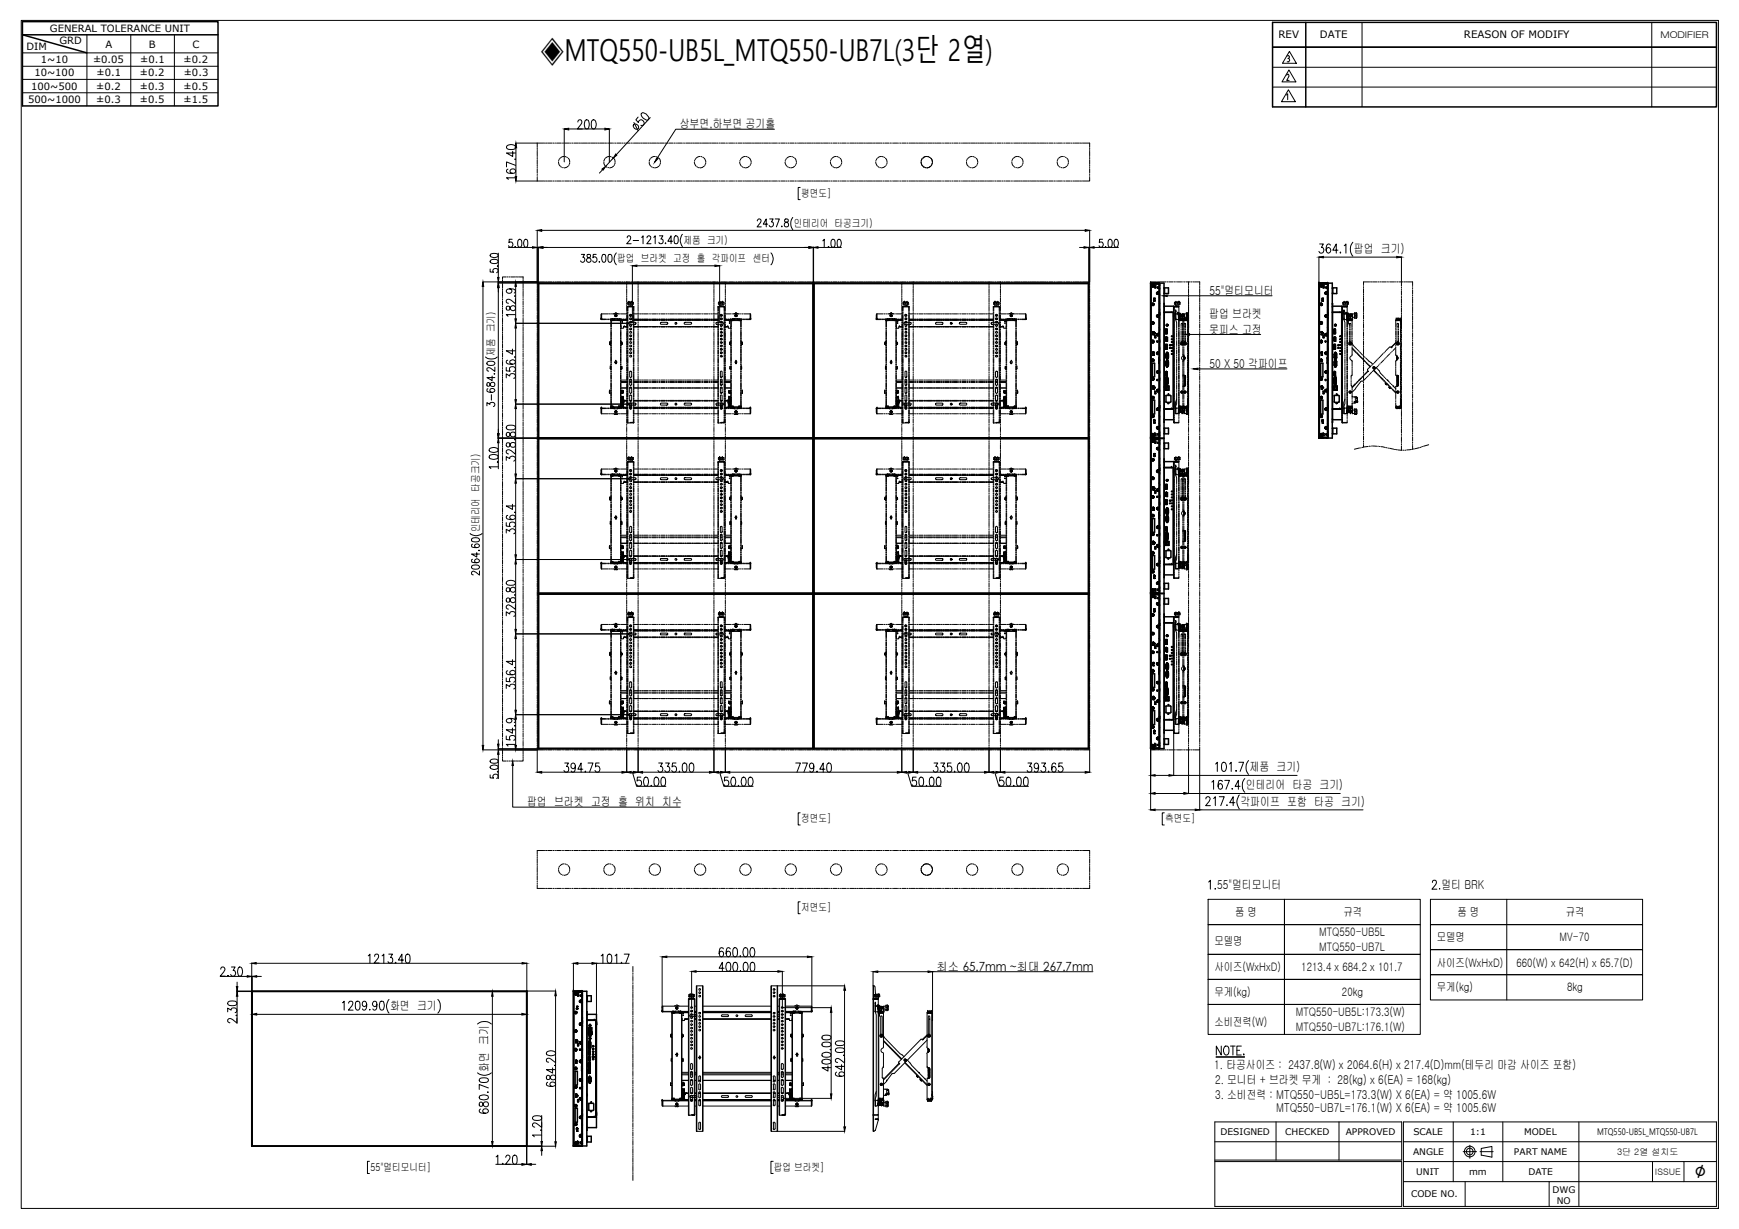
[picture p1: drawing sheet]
<svg xmlns="http://www.w3.org/2000/svg" width="297mm" height="210mm" viewBox="0 0 297 210" stroke-linecap="round" stroke-linejoin="round" font-family="sans-serif">
<defs><g id="words">
<text font-size="5.2" x="92.3" y="10.3">◈MTQ550-UB5L_MTQ550-UB7L(3단 2열)</text>
<text font-size="3.5" x="289.5" y="201.2">∅</text>
<g font-size="2.1">
<text x="116.1" y="21.8">상부면,하부면 공기홀</text>
<text x="231.3" y="43.2">팝업 크기)</text>
<text x="206.6" y="50.3">55&quot;멀티모니터</text>
<text x="206.5" y="54.3">팝업 브라켓</text>
<text x="206.5" y="57">못피스 고정</text>
<text x="206.6" y="62.9">50 X 50 각파이프</text>
<text x="213.4" y="131.8">제품 크기)</text>
<text x="90" y="137.7">팝업 브라켓 고정 홀 위치 치수</text>
<text x="211.9" y="137.6">각파이프 포함 타공 크기)</text>
<text x="212.8" y="134.8">인테리어 타공 크기)</text>
<text x="207.9" y="151.9">55&quot;멀티모니터</text>
<text x="246.2" y="151.9">멀티 BRK</text>
<text x="160" y="165.8">최소 65.7mm ~최대 267.7mm</text>
<text x="66.6" y="172.5">화면 크기</text>
<text x="83.4" y="183.1" transform="rotate(-90 83.4 183.1)">화면 크기</text>
<text x="207.4" y="182.6">1. 타공사이즈 : 2437.8(W) x 2064.6(H) x 217.4(D)mm(테두리 마감 사이즈 포함)</text>
<text x="207.5" y="185.2">2. 모니터 + 브라켓 무게 : 28(kg) x 6(EA) = 168(kg)</text>
<text x="207.5" y="187.6">3. 소비전력 : MTQ550-UB5L=173.3(W) X 6(EA) = 약 1005.6W</text>
<text x="218" y="189.9">MTQ550-UB7L=176.1(W) X 6(EA) = 약 1005.6W</text>
</g>
<g font-size="2">
<text x="207.4" y="161.4">모델명</text>
<text x="211" y="156.5">품 명</text>
<text x="225.3" y="159.9">MTQ550-UB5L</text>
<text x="229.5" y="156.5">규격</text>
<text x="245.4" y="160.8">모델명</text>
<text x="248.9" y="156.5">품 명</text>
<text x="266.4" y="160.8">MV-70</text>
<text x="267.4" y="156.5">규격</text>
<text x="207.4" y="165.8">사이즈(WxHxD)</text>
<text x="222.3" y="165.9">1213.4 x 684.2 x 101.7</text>
<text x="225.3" y="162.4">MTQ550-UB7L</text>
<text x="245.4" y="165.1">사이즈(WxHxD)</text>
<text x="259" y="165.1">660(W) x 642(H) x 65.7(D)</text>
<text x="207.4" y="170.1">무게(kg)</text>
<text x="221.3" y="173.5">MTQ550-UB5L:173.3(W)</text>
<text x="229.2" y="170">20kg</text>
<text x="245.4" y="169.3">무게(kg)</text>
<text x="267.7" y="169.2">8kg</text>
<text x="207.4" y="175.2">소비전력(W)</text>
<text x="221.3" y="176.2">MTQ550-UB7L:176.1(W)</text>
</g>
<g font-size="1.8">
<text x="218.4" y="6.5">REV</text>
<text x="225.5" y="6.5">DATE</text>
<text x="250" y="6.5">REASON OF MODIFY</text>
<text x="136.8" y="33.6">평면도]</text>
<text x="116.7" y="41.6">제품 크기)</text>
<text x="135.6" y="38.7">인테리어 타공크기)</text>
<text x="105.4" y="44.8">팝업 브라켓 고정 홀 각파이프 센터</text>
<text x="84.5" y="60.8" transform="rotate(-90 84.5 60.8)">제품 크기)</text>
<text x="81.9" y="90.9" transform="rotate(-90 81.9 90.9)">인테리어 타공크기)</text>
<text x="136.8" y="140.4">정면도]</text>
<text x="199" y="140.4">측면도]</text>
<text x="136.8" y="155.6">저면도]</text>
<text x="63.3" y="200">55&quot;멀티모니터]</text>
<text x="132.2" y="200">팝업 브라켓]</text>
</g>
<g font-size="1.7">
<text x="8.5" y="5.4">GENERAL TOLERANCE UNIT</text>
<text x="4.5" y="8.5">DIM</text>
<text x="7" y="10.8">1~10</text>
<text x="10.1" y="7.5">GRD</text>
<text x="15.9" y="10.8">±0.05</text>
<text x="18" y="8.1">A</text>
<text x="23.9" y="10.8">±0.1</text>
<text x="25.4" y="8.1">B</text>
<text x="31.4" y="10.8">±0.2</text>
<text x="32.9" y="8.1">C</text>
<text x="4.8" y="17.6">500~1000</text>
<text x="5.3" y="15.3">100~500</text>
<text x="5.9" y="13.1">10~100</text>
<text x="16.5" y="15.3">±0.2</text>
<text x="16.5" y="17.6">±0.3</text>
<text x="16.5" y="13.1">±0.1</text>
<text x="23.9" y="13.1">±0.2</text>
<text x="23.9" y="15.3">±0.3</text>
<text x="23.9" y="17.6">±0.5</text>
<text x="31.4" y="15.3">±0.5</text>
<text x="31.4" y="17.6">±1.5</text>
<text x="31.4" y="13.1">±0.3</text>
</g>
<g font-size="1.6">
<text x="283.6" y="6.4">MODIFIER</text>
<text x="208.5" y="193.9">DESIGNED</text>
<text x="219.5" y="193.9">CHECKED</text>
<text x="229.9" y="193.9">APPROVED</text>
<text x="241.4" y="197.3">ANGLE</text>
<text x="241.4" y="193.9">SCALE</text>
<text x="251.1" y="193.9">1:1</text>
<text x="258.6" y="197.3">PART NAME</text>
<text x="260.3" y="193.9">MODEL</text>
<text x="272.8" y="193.8">MTQ550-UB5L_MTQ550-UB7L</text>
<text x="241.9" y="200.7">UNIT</text>
<text x="250.9" y="200.7">mm</text>
<text x="261.1" y="200.7">DATE</text>
<text x="265.2" y="203.7">DWG</text>
<text x="241" y="204.5">CODE NO.</text>
<text x="265.9" y="205.6">NO</text>
</g>
<g font-size="1.5">
<text x="276.2" y="197.2">3단 2열 설치도</text>
<text x="282.7" y="200.7">ISSUE</text>
</g>
</g></defs>
<!-- layer: 0 -->
<g fill="none" stroke="#000" stroke-width=".25">
<path d="M3.8 3.7h33.4v14.4h-33.4zM37.2 5.9h-33.4l11 3.1M217.4 3.8h75.8v14.5h-75.8zM217.4 8.1h75.8M223 3.8v14.5M91.9 48.3h47v26.5h-47zM92 48.4h46.9M92 48.3v79.6M138.9 48.3v79.6h-47v-79.5M138.9 48.4v26.4M139 48.3h47v26.5h-47zM139.1 48.4h46.8"/>
<path d="M139.1 48.3v79.6M185.9 48.3v79.6h-46.9v-79.5M186 48.4v26.4M196.5 48.4v26.4M196.5 48.4h.1M196.5 48.4h2.3v26.4h-2.3M196.5 48.4v79.5M196.5 48.3h1.5M196.6 48.4v26.4h1.4M196.8 55.2h.1M196.8 58.3v.1M196.8 55.1h.1"/>
<path d="M196.8 52h.1M196.8 48.8h.1M196.8 58.4h.1M196.8 58.3h.1M196.8 51.9v.1M196.8 52v.1M196.8 48.9h.1M196.8 58.2a.18 .18 0 0 0 0 .2 .18 .18 0 0 0 .2 .1 .18 .18 0 0 0 .1-.2M196.8 48.7v.2l.1 .1M196.8 48.7h.1M196.8 51.9h.1M196.8 52.1h.1"/>
<path d="M196.8 55.3h.1M196.8 58.2h.2v.3M196.8 48.7a.17 .17 0 0 1 .3 0 .17 .17 0 0 1-.1 .3h-.1M196.8 55h.2M196.8 55.2l.1 .1M196.8 48.5h1.2zM196.8 58.4l.1 .1M196.8 48.8l.1 .1M196.8 55.1v.1M196.8 58.2v.1M196.8 58.5h.1M196.9 58.4h.1"/>
<path d="M196.9 55.2h.1M196.9 52h.1M196.9 48.9h.1M196.9 58.2h-.1M196.9 51.9h-.1M196.9 55.2v.1M196.9 52.1h.1M196.9 55l-.1 .3M196.9 51.8l-.1 .2 .1 .1M196.9 48.7h-.1M196.9 58.3h.1M196.9 55.1h.1"/>
<path d="M196.9 51.9h.1M196.9 48.7v.1M196.9 55.1h-.1M196.9 48.7l-.1 .1M196.9 48.8h.1M196.9 58.5h.1M196.9 56.8h.1M196.9 56.8l.1 .1M196.9 48.7l.1 .1-.1 .1M196.9 58.2l.1 .1M196.9 55h.1M196.9 51.8h.1"/>
<path d="M196.9 48.6h.1M196.9 55.3h.1M196.9 48.9v.1M196.9 52.2l-.1-.1 .2 .1M196.9 58.4l.1-.1-.1 .2M196.9 52h.1zM196.9 55.1l.1 .1zM196.9 51.9h-.1v.2M196.9 58.2h.1M196.9 48.7h.1M196.9 55l.1 .2-.1 .1M196.9 58.2l-.1 .1v.2"/>
<path d="M196.9 49h.1M196.9 51.9l.1 .1M196.9 48.7l.1 .1M196.9 48.8v.1M196.9 52.1v.1M196.9 56.6h.1M197 56.7h.1M197 56.8h.1M197 48.7h-.2M197 58.3h-.2M197 55l-.2 .1M197 51.9h-.2"/>
<path d="M197 51.8v.1M197 55.2h.1M197 52h.1M197 48.8h.1M197 56.7l-.1 .1M197 48.8l-.1 .1M197 48.7a.16 .16 0 0 1 .1 .2 .16 .16 0 0 1-.2 .1l-.1-.3h.1M197 48.7h.1M197 58.2v.1M197 51.9h.1M197 55.1h.1M197 58.4h.1"/>
<path d="M197 52v.1M197 48.9h.1M197 58.3h.1M197 48.7v.1M197 58.2h.1M197 55v.1M197 58.5h.1M197 55.3h.1M197 57l.1 .2h-.2zM197 58.3l-.1 .1M197 58.3v.1M197 57l.1 .1h-.2z"/>
<path d="M197 55l.1 .2-.2 .1M197 51.8l.1 .3h-.2M197 51.9v.1M197 48.8l-.1 .2M197 58.4l-.1 .1M197 55.3h-.1M197 56.9h.1M197 58.5h-.2M197 52.1l-.1 .1M197.1 51.4h.1M197.1 56.7h.1M197.1 56.7v.1"/>
<path d="M197.1 56.8h.1M197.1 55.1v.2h-.3M197.1 56.7l-.1 .1M197.1 50.9h.2l-.1 .3zM197.1 56.8h-.1M197.1 51.9v.2h-.2M197.1 51h.2l-.1 .1zM197.1 51.2h.1M197.1 51.3v.1M197.2 51.2h-.1M197.2 51.4h.1M197.2 51.2l.1 .1"/>
<path d="M197.2 56.9l.1 .1zM197.2 51.3h.1M197.2 51.3h-.1M197.3 51.3h.1M197.3 57.7h.1M197.3 48.8h.1v.4h-.1zM197.3 57.3h.1M197.3 48.8h.1M197.3 57.3v.4M197.3 57.3h.1v.4h-.1M197.3 51.4h.1M197.5 48.4h.1"/>
<path d="M197.6 58.3h.2M197.6 58.2h.1v.2h-.1zM197.6 57v.3M197.6 53.8v.3M197.6 49.9v.3M197.6 53.9l.1 .1M197.6 57.2h.1M197.6 50.1h.1M197.7 54h.1M197.7 57.1h-.1M197.7 53.9h-.1M197.7 50.1h.1"/>
<path d="M197.7 50h.1M197.7 57.1h.1M197.7 53.9h.1M197.7 57.2h.1M197.7 50.1v.1M197.7 57h.2M197.7 53.8h.2M197.7 50h.2M197.7 49.1h.2l-.1 .1zM197.7 54.1h.1M197.7 50.2h.1M197.7 57.1v.1"/>
<path d="M197.7 53.9v.1M197.7 57.3h.1M197.7 54.1l.1 .1M197.7 50.3h.1M197.7 53.8v.1M197.7 49.1h.2M197.7 57h.1M197.7 49.9h.1M197.7 49h.2M197.8 57.2h.1M197.8 54h.1M197.8 50.1h.1"/>
<path d="M197.7 53.9l-.1 .2h.2M197.7 53.8h.1M197.8 57.2h-.1M197.8 54h-.1M197.8 50.2h-.1M197.8 53.9v.1M197.8 57.1v.1M197.8 54.1h.1M197.8 53.9h.1M197.8 57.1h.1M197.8 57l-.1 .1M197.8 57.3h.1"/>
<path d="M197.8 50.3h.1M197.8 57a.17 .17 0 0 0-.2 .2 .17 .17 0 0 0 .2 .1M197.8 49.9a.17 .17 0 0 0-.2 .2 .17 .17 0 0 0 .2 .2M197.8 50h.1M197.8 49.9v.1M197.8 50.2v.1M197.8 54.1v.1M197.8 50l-.1 .1M197.8 57v.1M197.8 49h.1M197.8 50.2h.1M197.8 57.1h-.1"/>
<path d="M197.9 57.1h.1M197.9 57.2h.1M197.9 53.9h.1M197.9 54.1h.1M197.9 50h.1M197.9 50.2h.1M197.9 57.1v.1M197.9 53.9l-.1 .2M197.9 50.1h.1M197.9 57v.3v-.2l-.1-.1M197.9 53.8v.3v-.2l-.1-.1M197.9 49.9v.3v-.1l-.1-.2"/>
<path d="M197.9 53.9v.1M197.9 54.1l-.1 .1M197.9 48.4h.1M198 48.3h.1M198 48.4h.1M198 49.9h.1M198 56h.1M198 50.8h.1M198 48.4v52.9M198 48.6h.1M198 56.7h.1M198 51.5h.1"/>
<path d="M198.1 52.2l-.1 .1M198.1 58.4h.1M198.1 59.7h.1M198.1 59.5h.1M198.1 58.5h.1M198.1 58.2h.1M198.1 56.4h.1M198.1 54.3h.1M198.1 54.5h.1M198.1 52.9h.1M198.1 48.8h.1M198.1 51.9h.1"/>
<path d="M198.1 50.4h.1M198.1 49.4h.1M198.1 48.7h.1M198.1 53.5h.1M198.1 53.9h.1M198.1 53.6h.1M198.1 53.8h.1M198.1 48.4v26.4M198.8 49.2h.1M198.8 52.3h1.7v19.4h-1.7M198.8 53.3h1.7M198.8 52.4h.1"/>
<path d="M198.8 52h.1M198.8 51.8l.1 1.5M198.8 49.2h.8v.9h-.8M198.8 50.1h.1M198.9 53.4l-.1 18.8M198.9 49.2v.9M199 59.6h.1M199 56.9l.1 .1M199.1 58.9l-.1 .1M199.1 56.3h-.1M199.1 58.1v.1M199.1 56.4v.6"/>
<path d="M199.1 59v.6M199.1 57.7h.1M199.1 56.4h.1M199.1 59h.1M199.1 59.6h.1M199.1 57h.1M199.1 56.3v.7M199.1 58.2h.1M199.1 59.6h.2M199.1 57h.2M199.1 58.9h.1M199.1 56.2v.1"/>
<path d="M199.2 57.7h.1M199.2 58.9h.1h-.2v.7M199.2 58.9h.1M199.2 57.8h.1M199.2 58.2h.1M199.2 58.1h.1M199.2 56.3h.1M199.2 57.7l-.1 .5M199.2 58.9h-.1M199.2 58.2v.1M199.2 59h.1M199.2 56.9h.1"/>
<path d="M199.2 56.4h.1M199.2 59.5h.1M199.2 56.4v.5M199.2 59v.5M199.2 58.2l-.1-.1 .1 .1M199.2 57.6h.2v.7h-.2l.1-.6M199.2 57.7v.5M199.3 57.8h.1M199.3 58.1h.1M199.3 58.9v.7M199.3 56.2l.1 .1M199.3 55.4h.2"/>
<path d="M199.3 56.3h-.2M199.3 59.6h-.2h.2M199.3 57h-.2h.2M199.3 56.3h-.1h.1M199.3 59.6h.1M199.3 58.9h.1M199.3 57h.1M199.3 56.3h.1M199.3 56.3v.7M199.4 56.3v.7M199.4 56.9l-.1 .1M199.4 56.7v.1"/>
<path d="M199.4 57.9h.1M200.1 53.3v.1M200.4 53.3v16.6v-16.5h-1.6M200.5 54.1h.1M200.5 53.9h.1M200.5 53.6h.1M225.3 48.3h1.5M225.3 48.4v26.4M225.3 48.4h.1M225.3 48.4h2.3v26.4h-2.3M225.4 48.4v26.4h1.4M225.5 58.4h.1"/>
<path d="M225.5 55.2h.1M225.5 52l.1 .1M225.5 48.9h.1M225.6 58.2v.3l-.1-.2 .2-.1M225.6 48.7v.2M225.6 58.3h-.1M225.6 55.1h-.1M225.6 51.9h-.1M225.6 48.7h-.1M225.6 55.2v.1M225.6 52v.1M225.6 52.1h.1"/>
<path d="M225.6 58.4v.1M225.6 55.3h.1M225.6 58.4h.1M225.6 48.8v.1M225.6 58.5h.1M225.6 49h.1M225.6 58.2h.2v.3M225.6 48.7h.3l-.2 .3M225.6 55h.2M225.6 51.9h.2M225.6 58.3v.1M225.6 55.1v.1"/>
<path d="M225.6 52h.1M225.6 48.8h.1M225.6 58.3h.1M225.6 55.2h.1M225.6 55.1h.1M225.6 51.9v.1M225.6 48.9h.1M225.6 51.9h.1M225.6 58.2h.1M225.6 55h.1M225.6 51.8h.1M225.6 48.7h.1"/>
<path d="M225.6 48.7v.1M225.6 55.1h.2M225.6 58.2v.1M225.6 48.6h.1M225.7 55.3h-.1h.1M225.7 48.9v.1M225.7 58.4h-.1M225.7 55.3h-.1M225.7 52.1h-.1M225.7 48.9h-.1M225.7 48.7h-.1M225.7 48.8h.1"/>
<path d="M225.7 52.1h.1M225.7 52.2l-.1-.1 .1 .1M225.7 56.8h.1M225.7 55.3h.1M225.7 52h.1M225.7 55.1v.1zM225.7 58.3h.1M225.7 51.9h.1M225.7 56.6h.1M225.7 56.8v.1M225.7 55.1h.1M225.7 48.7h.1"/>
<path d="M225.7 55v.3M225.7 48.7v.2M225.7 55.2h.1M225.7 56.7h.1M225.7 58.3h-.1M225.7 55l-.1 .1M225.7 51.9h-.1M225.7 51.8l.1 .2M225.7 58.2h.1M225.7 58.5h.1M225.7 48.9h.1M225.7 55l-.2 .1 .1 .2v-.3"/>
<path d="M225.7 51.8l-.2 .1 .1 .2v-.3M225.7 56.7v.1M225.7 48.7h-.2l.2 .3M225.7 48.7h.1l-.1 .3M225.7 48.7l.1 .1M225.7 49h.1M225.7 52.1v.1M225.7 55h.1M225.7 52.2h.1M225.7 51.8l.1 .1M225.7 58.3h-.1l.1 .1M225.7 57l.2 .1h-.2z"/>
<path d="M225.7 58.3v.1M225.7 55.1l.1 .1M225.7 57l.2 .2h-.2zM225.8 48.7h.1M225.8 58.2v.1M225.8 51.9h.1M225.8 56.8h-.1M225.8 58.4h-.1v-.1v.2M225.8 55.2h-.1M225.8 52.1h-.1M225.8 56.7h.1M225.8 58.4h.1"/>
<path d="M225.8 55.2h.1M225.8 52v.1M225.8 58.3h.1M225.8 55.1h.1M225.8 48.9h.1M225.8 51.9v.1M225.8 48.8h.1M225.8 52h.1M225.8 58.2h-.1M225.8 55v.1M225.8 55.1v.1M225.8 58.3v.1"/>
<path d="M225.8 58.5h-.2M225.8 52.1l-.1 .1M225.8 56.7l-.1 .1M225.8 48.9l-.1 .1M225.8 58.4l-.1 .1M225.8 55.3h-.1M225.8 56.9h.1M225.8 51.3v.1M225.8 51.4h.1M225.8 55l.1 .2-.2 .1M225.8 51.8l.1 .3h-.2M225.8 56.8h.1"/>
<path d="M225.8 51.9l-.1 .2M225.8 51.3h.1M225.8 58.3v.2h-.1M225.8 55.1v.2h-.1M225.8 51h.2l-.1 .1zM225.8 56.7v.1M225.8 50.9h.2l-.1 .3zM225.8 51.2h.1M225.9 56.7v.1M225.9 51.4h.1M225.9 51.2h.1M225.9 51.3l-.1 .1"/>
<path d="M225.9 56.9l.2 .1h-.1zM225.9 51.3h.1M226 51.3h-.1M226 51.4h.1M226 51.3h.1M226 57.7h.1M226 48.8h.2v.4h-.2zM226 57.3h.1M226 48.8h.1M226 57.3v.4M226 57.3h.2v.4h-.2M226.3 48.4h.1"/>
<path d="M226.3 58.3h.2M226.3 58.2h.2v.2h-.2zM226.4 57v.3M226.4 53.8v.3M226.4 49.9v.3M226.4 57.2h.1M226.4 54h.1M226.4 50.1h.1M226.4 53.9h.1M226.4 50v.1M226.4 57.1h.1M226.4 50h.1"/>
<path d="M226.4 50.1l.1 .1M226.4 49.1h.2v.1zM226.4 54.1h.1M226.4 53.8a.18 .18 0 0 1 .3 .1 .18 .18 0 0 1-.2 .3M226.4 50h.2M226.4 57.1h.2M226.4 57.1v.1M226.4 53.9v.1M226.4 57.3h.1M226.4 50.3h.1M226.4 54.1l.1 .1M226.4 53.8l.1 .1"/>
<path d="M226.4 49.1h.1M226.4 50.2h.1M226.4 57v.1M226.4 57h.1M226.4 49.9h.1M226.5 54.1h.1M226.5 57.2h.1M226.5 54h.1M226.5 50.1h.1M226.5 50.2h.1M226.5 57.3h.1M226.5 53.9l-.1 .2h.1"/>
<path d="M226.5 53.9h.1M226.5 49.1h.1M226.5 49h.1M226.5 53.8h.1M226.5 53.9v.1M226.5 57.1v.1M226.5 57.1h.1M226.5 57h.1M226.5 50.3h.1M226.5 57a.17 .17 0 0 0-.1 .2 .17 .17 0 0 0 .2 .1M226.5 49.9a.17 .17 0 0 0-.1 .2 .17 .17 0 0 0 .2 .2M226.5 50h.1"/>
<path d="M226.5 49.9v.1M226.5 50.2v.1M226.5 54.1v.1M226.5 50v.1M226.5 57l.2 .1-.1 .2M226.5 49.9l.2 .2-.1 .1M226.5 57v.1M226.6 57.3h-.1M226.6 54.1h-.1M226.6 50.2h-.1M226.6 50.1h.1M226.6 54h.1"/>
<path d="M226.6 57.2h.1M226.6 57.1h-.1M226.6 54.1l-.1 .1M226.6 53.8l.1 .1-.1 .2M226.6 50.2h.1M226.6 57.1h.1M226.6 53.9h.1M226.6 50h.1M226.6 54.1h.1M226.6 57.1v.1M226.6 53.9v.2M226.6 57v.3"/>
<path d="M226.6 49.9v.3M226.6 57l-.2 .1M226.6 53.9v.1M226.7 48.4h.1M226.7 48.3h.1M226.7 48.5h-1.1h1.1M226.7 49.9h.1M226.8 56h.1M226.8 50.8h.1M226.8 48.4v26.4M226.8 48.6h.1M226.8 48.4h.1"/>
<path d="M226.8 56.7h.1M226.8 51.5h.1M226.8 52.2v.1M226.8 58.4h.1M226.8 59.7h.1M226.8 59.5h.1M226.8 58.5h.1M226.8 58.2h.1M226.8 56.4h.1M226.8 54.3h.1M226.8 54.5h.1M226.8 52.9h.1"/>
<path d="M226.8 48.8h.1M226.8 51.9h.1M226.8 50.4h.1M226.8 49.4h.1M226.8 48.7h.1M226.8 53.5h.1M226.8 53.9h.1M226.8 53.6h.1M226.8 53.8h.1M227.6 52.4h.1M227.6 52h.1M227.6 51.8v1.5"/>
<path d="M227.6 49.2h.7v.9h-.7M227.6 50.1h.1M227.6 49.2h.1M227.6 52.3h1.6v19.4h-1.6M227.6 53.3h1.6M227.6 53.4v18.8M227.7 49.2v.9M227.8 59.6h.1M227.8 56.9v.1M227.8 56.3h.1M227.8 56.4v.6M227.8 59v.6"/>
<path d="M227.8 58.1v.1M227.8 57.7h.1M227.9 59.6h.1M227.9 59h.1M227.9 57h.1M227.9 56.4h.1M227.9 56.3v.7M227.9 58.2h.1M227.9 56.3h.1M227.9 57.7h.1M227.9 58.9v.1l.1-.1M227.9 58.9l-.1 .1"/>
<path d="M227.9 57.8h.1M227.9 58.1h.1M227.9 56.3h-.1M227.9 57.7v.5M227.9 58.2l.1 .1M227.9 58.9h.1M227.9 56.2v.1M228 59h.1M228 56.9h.1M228 56.4h.1M228 59.5h.1M228 58.9h.1"/>
<path d="M228 56.3h.1M228 56.4v.5M228 59v.5M228 57.7h.1M228 58.2h.1M228 57.7v.5M228 57.8h.1M228 58.1h.1M228.1 58.9v.7h-.2M228.1 56.2v.1M228.1 59.6h-.2h.2M228.1 57.7l-.1 .6h.2v-.7l-.3 .1"/>
<path d="M228.1 57h-.2h.2M228.1 56.3h-.1h.1M228.1 59.6h.1M228.1 58.9h.1M228.1 57h.1M228.1 56.3h.1M228.1 58.9h-.2v.7M228.1 56.3v.7M228.1 58.9v.7M228.1 55.4h.1M228.1 56.9l-.2 .1M228.1 56.7v.1"/>
<path d="M228.1 57.9h.1M228.8 53.3v.1M229.2 53.3v16.6v-16.5h-1.6M229.2 54.1h.1M229.2 53.9h.1M229.2 53.6h.1M91.9 74.8h47M92 74.9h46.9M92 74.8h46.9M138.9 74.9h-47v26.5h47v-26.5v26.5M139 74.8h46.9M139.1 74.9h46.8"/>
<path d="M139.1 74.8h46.8M186 74.9h-47v26.5h47v-26.5v26.5M196.5 74.8h.1M196.5 74.9v26.5M196.5 74.9h.1M196.5 74.9h1.5M196.6 74.9h2.2v26.4h-2.2zM196.8 71.2v-.2h.1v.3M196.8 74.3h.1M196.8 71.1h.1M196.8 64.7h.1M196.8 75.3h.1"/>
<path d="M196.8 71v.1M196.8 67.9h.1M196.8 61.5v.1M196.8 78.5h.1M196.8 64.7v.1M196.8 61.6h.1M196.8 78.5v.1M196.8 74.2v.1M196.8 71h.1M196.8 61.5h.1M196.8 74.3v.1M196.8 67.9v.1"/>
<path d="M196.8 64.8h.1M196.8 74.1v.3l.1 .1M196.8 67.8v.2M196.8 67.8h.1M196.8 74.4h.1M196.8 75.4h.1M196.8 71.1v.1M196.8 78.6h.1M196.8 74.2h.1M196.8 64.6v.1M196.8 78.4h.1M196.8 75.2h.1"/>
<path d="M196.8 71.2h.1M196.8 68h.1M196.8 64.9h.2M196.8 68l.1 .1M196.8 64.9h.1M196.8 61.4l.2 .1M196.8 71h.2M196.8 67.8h.2M196.8 64.6h.2M196.8 75.2h.2M196.8 68.3h.4v2.4h-.4zM196.8 62h.4v2.4h-.4z"/>
<path d="M196.8 75.4l.1 .1M196.8 61.7h.1M196.8 71.1l.1 .1M196.8 64.8l.1 .1M196.8 74.3l.1 .1M196.8 64.7l.1 .1M196.8 78.5l.1 .1M196.8 64.6h.1M196.9 74.3v.1M196.9 71.1h.1M196.9 67.9v.1M196.9 64.8h.1"/>
<path d="M196.9 61.6h.1M196.9 78.5h.1M196.9 75.4h.1M196.9 71h-.1M196.9 64.6h-.1M196.9 78.4h-.1M196.9 74.4h.1M196.9 71.2h.1M196.9 68h.1M196.9 78.6h.1M196.9 74.1l.1 .1M196.9 70.9a.17 .17 0 0 0-.1 .3 .17 .17 0 0 0 .2 0 .17 .17 0 0 0 .1-.2"/>
<path d="M196.9 67.8h-.1M196.9 64.6l-.1 .3M196.9 61.4l-.1 .1 .1 .2M196.9 78.3l.1 .1M196.9 75.2l-.1 .1 .1 .2M196.9 74.2h.1M196.9 71h.1M196.9 67.8h.1M196.9 64.7h.1M196.9 61.5h.1M196.9 75.2v.1M196.9 74.2h-.1"/>
<path d="M196.9 64.7h-.1M196.9 75.2h.1M196.9 75.3h.1M196.9 74.3h.1M196.9 67.9h.1M196.9 78.4h.1M196.9 66.1h.1M196.9 60.3h.1M196.9 74.2l.1 .1-.1 .1M196.9 61.4l.1 .1-.1 .2M196.9 74.1h.1M196.9 70.9h.1"/>
<path d="M196.9 67.7l-.1 .1M196.9 64.5h.1M196.9 61.4h.1M196.9 78.3h.1M196.9 74.8h.1M196.9 68.1h.1M196.9 64.9h.1M196.9 61.7h.1M196.9 75.5h.1M196.9 78.6l.1-.1-.1 .2M196.9 71v.2M196.9 66.4h.2h-.2"/>
<path d="M196.9 67.9l.1 .1zM196.9 74.3l.1 .1zM196.9 64.7h-.1v.1M196.9 60.6h.2h-.2M196.9 67.7l.1 .2-.1 .1M196.9 67.7l-.1 .3M196.9 74.2l.1 .1M196.9 61.4l.1 .1M196.9 75.3l.1 .1zM196.9 78.4h-.1v.2M196.9 75.2l.1 .1-.1 .1M196.9 68v.1"/>
<path d="M196.9 74.4v.1M196.9 61.4v.1M196.9 64.6h.1M197 66.1h.1M197 60.3h.1M197 61.4l-.2 .1M197 74.2h-.2M197 71h-.2M197 64.6l-.2 .1M197 78.4l-.2 .1M197 75.2h-.2M197 71h.1"/>
<path d="M197 67.7v.1M197 64.6h.1M197 78.4h.1M197 74.3h.1M197 67.9h.1M197 74.8h.1M197 64.7l-.1 .1 .1-.1M197 61.5h.1M197 66.1h-.1M197 60.3h-.1M197 61.6h-.1M197 61.4a.16 .16 0 0 1 .1 .2 .16 .16 0 0 1-.2 .1l-.1-.3h.1"/>
<path d="M197 74.1a.16 .16 0 0 1 .1 .2 .16 .16 0 0 1-.2 .1l-.1-.2h.1M197 67.8h.1M197 78.4v.1M197 65.9l-.1 .1M197 60.1l-.1 .1M197 74.2h.1M197 61.4h.1M197 75.2h.1M197 68h.1M197 78.6h.1M197 67.8v.1M197 64.7h.1"/>
<path d="M197 78.5h.1M197 75.2v.1M197 65.9h.1M197 60.1h.1M197 74.3v.1M197 71.1h.1M197 67.9v.1M197 64.8h.1M197 61.6h.1M197 75.4h.1M197 75.3v.1M197 71.2h.1"/>
<path d="M197 61.5v.1M197 75.3h.1M197 74.4h.1M197 71.2v.1M197 64.9h.1M197 61.7h.1M197 78.7h.1M197 66.3l.1 .1-.1-.1M197 60.5l-.1 .1 .1-.1M197 60.5l.1 .1-.1-.1M197 66.3l-.1 .1 .1-.1M197 60.1l-.1 .2h.1"/>
<path d="M197 66v.1M197 61.6v.1M197 75.4v.1M197 71.1h-.1M197 61.5l-.1 .1h.1M197 61.4v.1M197 64.6v.1M197 71v.1M197 71.1v.1M197 74.1l.1 .3-.2 .1M197 70.9v.3M197 67.8l.1 .2-.2 .1"/>
<path d="M197 64.6l.1 .2-.2 .1M197 61.4l.1 .2-.2 .1M197 78.4a.17 .17 0 0 1 0 .2 .17 .17 0 0 1-.2 0 .17 .17 0 0 1 0-.2M197 75.2l.1 .2-.2 .1M197 78.5v.1M197 74.2v.1M197 64.7v.1M197 61.7h-.1M197 74.4h-.1M197 71.2h-.1M197 68h-.1M197 64.8l-.1 .1"/>
<path d="M197 75.4l-.1 .1M197 78.6h-.1M197 71.3h-.2M197 66h.1M197 60.1l.1 .1M197.1 66.1h-.1M197.1 60.3h-.1M197.1 71.9h.1M197.1 77.9h.1M197.1 74.8h-.1M197.1 74.8h.1M197.1 60.2h.1"/>
<path d="M197.1 66h.1M197.1 67.8v.2h-.3M197.1 78.4v.2h-.3M197.1 66.1h.1M197.1 60.3h.1M197.1 77.5l.1 .2-.1-.2M197.1 71.9v.1M197.1 77.5h.2l-.1 .2 .1-.2zM197.1 64.7l-.1 .2M197.1 77.8h.1M197.1 71.8v.1M197.1 77.8v.1"/>
<path d="M197.1 71.7v.1M197.1 77.7h.1M197.2 71.7h-.1M197.2 77.7h-.1M197.2 71.9h.1M197.2 77.9h.1M197.2 71.7h.1M197.2 77.7l.1 .1M197.2 72.1l.1 .1h-.2h.2zM197.2 66.1h.1v.2h-.1zM197.2 71.8v.1M197.2 77.8v.1"/>
<path d="M197.2 74.8h.1M197.2 71.8h.1M197.2 72.1l-.1 .1 .1-.1M197.2 71.8l-.1 .1M197.2 77.8h.1M197.2 77.8l-.1 .1M197.2 71.9v.1M197.3 71.8h.1M197.3 77.8h.1M197.3 74.1h.1M197.3 66.9h.1v.3h-.1zM197.3 66.9h.1"/>
<path d="M197.3 74.4h.1M197.3 75.7h.1M197.3 74.1v.3M197.3 74.1h.1v.3h-.1M197.3 75.3h.1v.4h-.1zM197.6 74.9h-.1M197.6 64.9h.2M197.6 64.8l.2 .1-.1 .1zM197.6 72.9v.3M197.6 69.7v.3M197.6 66.6v.3M197.6 63.4v.3"/>
<path d="M197.6 60.2v.3M197.6 76.5v.3M197.6 63.5l.1 .1M197.6 60.3v.1M197.6 69.9h.1M197.6 73.1h.1M197.6 66.7h.1M197.6 76.6v.1M197.6 66.7l.1 .1M197.6 60.4h.1M197.6 76.7h.1M197.7 73.1h.1"/>
<path d="M197.7 63.6h.1M197.7 66.7h-.1M197.7 63.5h-.1M197.7 76.6h-.1M197.7 73h.1M197.7 69.8h.1M197.7 60.3h.1M197.7 66.6v.1M197.7 63.5h.1M197.7 76.6h.1M197.7 70h.1M197.7 66.8h.1"/>
<path d="M197.7 60.4h.1M197.7 76.7h.1M197.7 63.4h.2M197.7 73.2h.1M197.7 66.8l.1 .1M197.7 69.9h.1M197.7 66.7v.1M197.7 63.5v.1M197.7 60.3v.1M197.7 76.6v.1M197.7 66.6h.1M197.7 70.1h.1"/>
<path d="M197.7 66.9h.1M197.7 63.4h.1M197.7 74.2h.2M197.7 75.7h.2M197.7 63.4l.1 .1M197.7 72.9l.2 .1M197.7 69.7v.1M197.7 60.2h.1M197.7 74.1h.2M197.7 75.6h.2M197.7 73.1h.1zM197.7 60.3l.1 .1z"/>
<path d="M197.7 74.1h.2v.2h-.2zM197.7 76.6h.1zM197.7 75.5h.2v.2h-.2zM197.8 69.9h.1M197.8 66.7h.1M197.7 63.5l.1 .1zM197.7 66.7h.1M197.7 66.6l-.1 .2 .2 .1M197.7 73l.2 .1-.2 .1M197.7 66.6l.2 .1-.2 .1M197.7 72.9h.1M197.7 66.5h.1"/>
<path d="M197.8 73.2h-.1M197.8 70h-.1M197.8 66.8h-.1M197.8 63.6h-.1M197.8 60.4h-.1M197.8 76.7h-.1M197.8 63.6h.1M197.8 76.7h.1M197.8 73.2h.1M197.8 73h.1M197.8 66.8h.1M197.8 63.5h.1"/>
<path d="M197.8 66.7v.1M197.8 60.3v-.1a.15 .15 0 0 0-.2 .2 .15 .15 0 0 0 .2 .1M197.8 60.4l-.1 .1M197.8 66.6h.1M197.8 60.4h.1M197.8 60.3h.1M197.8 60.4v.1M197.8 70.1h.1M197.8 73a.15 .15 0 0 0-.2 .1 .15 .15 0 0 0 .2 .2M197.8 69.7a.17 .17 0 0 0-.2 .2 .17 .17 0 0 0 .2 .2M197.8 63.4a.15 .15 0 0 0-.2 .2 .15 .15 0 0 0 .2 .1M197.8 69.8h.1"/>
<path d="M197.8 76.6h.1M197.8 76.5h-.1M197.8 76.5h-.2v.2l.2 .1M197.8 60.3v.1M197.8 63.4v.3M197.8 66.9h.1M197.8 69.7v.1M197.8 70v.1M197.8 73v.2M197.8 76.6v.2M197.8 60.3h-.1M197.8 73h-.1"/>
<path d="M197.8 69.8l-.1 .1M197.8 63.4h.1M197.8 60.2h.1M197.8 76.5h.1M197.8 74.1h.1M197.8 75.6h.1M197.8 70h.1M197.8 66.8v.1M197.8 63.7h.1M197.8 60.5h.1M197.8 73l.1 .1v.2M197.8 60.2l.1 .1v.2"/>
<path d="M197.8 63.4l-.1 .1M197.8 76.5l-.1 .1M197.8 66.6v.1M197.8 76.5v.1M197.9 63.6h.1M197.8 73.1h.1M197.8 69.9v.1M197.8 69.8v.1M197.8 76.6v.1M197.9 69.8h.1M197.9 70h.1M197.9 66.6h.1"/>
<path d="M197.9 66.8h.1M197.9 73.1h.1M197.9 69.9h.1M197.9 66.7l-.1 .1M197.9 63.5v.1M197.9 76.6h.1M197.9 60.3h.1M197.9 63.4v.1M197.9 73h.1M197.9 76.5v.1M197.9 76.7h.1M197.9 63.6h-.1"/>
<path d="M197.9 76.7h-.1M197.9 72.9v.3M197.9 69.7v.3v-.1l-.1-.2M197.9 66.6v.3v-.2l-.1-.1M197.9 63.4v.3v-.2l-.1-.1M197.9 60.2v.1l-.1 .1M197.9 76.5v.3v-.2l-.1-.1M197.9 69.8h-.2M197.9 66.6h-.2h.1M197.9 60.2h-.2M197.9 76.5h-.2M197.9 60.3v.1"/>
<path d="M197.9 66.7h.1M197.9 73.3h-.2M197.9 66.9h-.1M197.9 63.7h-.2M197.9 60.5h-.2M197.9 76.8h-.2M197.9 74.8h.1M197.9 74.9h.1M198 74.8h-.1M198 74.8h.1M198 74.9h.1M198 75h.1"/>
<path d="M198 74.7h-1.2h1.2M198 72.3h.1M198 76.5h.1M198 66.4h.1M198 61.2h.1M198 67.2h.1M198 61.9h.1M198 73.2h.1M198 77.3h.1M198 74.7h.1M198 74.6h.1M198 75.1h.1"/>
<path d="M198 61v1.1M198 74.9l-1.2 .2h1.2M198 70.9h.1M198 78.1h.1M198.1 71.6h-.1M198.1 78.8h-.1M198.1 73.9h.1M198.1 72.8h.1M198.1 71.3h.1M198.1 70.2h.1M198.1 68.7h.1M198.1 70.1h.1"/>
<path d="M198.1 66.8h.1M198.1 65h.1M198.1 64.7h.1M198.1 64.8h.1M198.1 63.8h.1M198.1 63.5h.1M198.1 61.6h.1M198.1 63.6h.1M198.1 74.1h.1M198.1 74.4h.1M198.1 69.4h.1M198.1 69.7h.1"/>
<path d="M198.1 79.6h.1M198.1 79.5h.1M198.1 75.3h.1M198.1 75.7h.1M198.1 78.5h.1M198.1 76.9h.1M198.1 75.9h.1M198.1 74.9v26.4M198.8 73.2h.1M198.8 75.7h.1M198.8 78.8h1.7v19.4h-1.7M198.8 79h.1"/>
<path d="M198.8 78.5h.1M198.8 78.4v20.3M198.8 73.1h.8v1h-.8M198.8 74h.1M198.8 72h.1M198.8 71.6h.1M198.8 75.7h.8v.9h-.8M198.8 76.6h.1M198.9 66v.2M198.9 73.1v1M198.9 75.7v.9M199.1 65.9h.6v.7h-.6z"/>
<path d="M199.1 63.6v.4M199.1 64.1h.1M199.1 68.6l.1 .1M199.1 62.3l.1 .1M199.1 61l.1 .1M199.1 66h.5v.6h-.5M199.1 60.6v.5M199.1 61.9v.5M199.1 65.9v.7M199.1 65.4l.1 .1M199.2 63.6h.1M199.2 65.5h.1"/>
<path d="M199.2 64.7h.1M199.2 65.5v-.8v.8M199.2 63.7h.1M199.2 64.1h.1M199.2 64h.1M199.2 63.6l-.1 .5M199.2 67.6v1M199.2 64.4l.1-.1 .1 .1M199.2 65.7l.1 .1 .1-.1M199.2 65.4v.1M199.2 62.3v.1M199.2 61v.1"/>
<path d="M199.2 61.8h-.1M199.2 60.5h-.1M199.2 64v.1M199.2 64.6l-.1 .9M199.2 67.5l-.1 .1M199.2 63.5l-.1 .1M199.2 65.1h.2v.2h-.2zM199.2 64.4v.3M199.2 68.7h.7M199.2 65.7h.2M199.2 65.2h.2M199.2 65.1h.2"/>
<path d="M199.2 65h.2M199.2 64.9h.2M199.2 64.8h.2M199.2 64.7h.2M199.2 63.5h.2v.7h-.2M199.2 62.5v.1M199.2 65.5v.2M199.2 61.1v.2M199.2 67.5h.7M199.2 64.4h.2M199.2 65.7v.1M199.2 64.4h.1"/>
<path d="M199.2 62.4h.3M199.2 61.1h.3M199.2 61.6l.2-.1 .1 .1M199.2 60.3l.2-.1 .1 .1M199.2 64.6h.2M199.2 62.6h.3M199.2 61.6l.1 .1h.2M199.2 61.3h.3M199.2 60.3l.1 .1h.2M199.2 65.8h.1M199.2 65.1v.2M199.2 64.7v.3"/>
<path d="M199.2 61.1h.1M199.2 62.4h.1M199.2 61.8h.1M199.2 60.5h.1M199.2 64.6v.1M199.2 62.3h.1M199.2 61.6v.2M199.2 61.9h.1M199.2 62.6l.2 .1 .1-.1M199.2 61h.1M199.2 60.3v.2M199.2 60.6h.1"/>
<path d="M199.2 61.2l.2 .2 .1-.2M199.2 66.1h.3l.1 .1-.1 .3h-.3zM199.2 60.3h.3M199.2 61.9v.4M199.2 61.6h.3M199.2 60.6v.4M199.2 63.6v.5M199.3 65.3v.2zM199.3 64.7v.3M199.3 65.1v.2M199.3 63.6h.1M199.3 64.1h.1"/>
<path d="M199.3 62.2h.1M199.3 62.1h.1M199.3 61.9h.1M199.3 60.9h.1M199.3 60.8h.1M199.3 60.7h.1M199.3 60.6h.1M199.3 62.7h.1M199.3 61.4h.1M199.3 63.6l-.1 .5M199.4 64.4h.1M199.4 64.7v.3"/>
<path d="M199.4 65.1v.2M199.4 66.6h.1M199.4 64.6h.1M199.4 66h.1M199.4 65.7l-.2 .1M199.4 65.5h-.2h.2M199.4 64.8v-.1h-.2v.1M199.4 65.5h.1M199.4 64.4v.3M199.4 64.7h.1M199.4 62.2h.1M199.4 62.3h.1"/>
<path d="M199.4 62.1h.1M199.4 62h.1M199.4 61.9h.1M199.4 61h.1M199.4 60.9h.1M199.4 60.6h.1M199.4 60.7h.1M199.4 60.8h.1M199.4 64.8v.2h-.2v-.2M199.4 65.6v.1M199.4 62.5l.1 .1M199.4 61.2l.1 .1"/>
<path d="M199.5 65.5h.1M199.5 64.7h.1M199.5 61.8l-.3 .1M199.5 65.5v-.8v.8M199.5 61.1h.1M199.5 60.5h-.3h.3M199.5 62.4h.1M199.5 60.5h.1M199.5 61.6v.2M199.5 61.8h.1M199.5 60.3v.2M199.5 60.3v.1"/>
<path d="M199.5 61.2v.1M199.5 62.5v.1M199.5 60.5l-.3 .1M199.5 65.5h-.1M199.5 61.7v.1M199.5 60.4h.1M199.5 68.9h.1M199.5 66.6h.1M199.5 61l-.1 .1M199.5 62.5l-.3 .1M199.5 61.2l-.3 .1M199.5 62.3l-.1 .1"/>
<path d="M199.5 60.5v.6M199.5 61.8v.6M199.5 64.7v.8M199.5 62.4v.1M199.5 66.2h.1M199.6 60.5v.6M199.6 61.8v.6M199.7 69.8h.1M199.8 69.8h.1M199.9 67.5l.1 .1M200 68.6l-.1 .1M200 67.6v1"/>
<path d="M200.1 69.9h.1M200.1 79.9h.1M200.4 69.9h-1.6h1.7M200.4 79.9h-1.6h1.7M200.4 79.9v16.5v-16.5M200.5 69.6h.1M200.5 69.4h.1M200.5 69.1h.1M225.3 74.8h.1M225.5 74.3l.1 .1M225.5 71.1h.1M225.5 67.9l.1 .1"/>
<path d="M225.5 64.8h.1M225.5 61.6h.1M225.6 74.1v.3M225.6 70.9v.3l-.1-.2h.2M225.6 64.6v.3M225.6 61.4v.3M225.6 74.2h-.1M225.6 71l-.1 .1M225.6 67.8h-.1M225.6 64.6l-.1 .1M225.6 61.5h-.1M225.6 71.2h.1"/>
<path d="M225.6 64.8l.1 .1M225.6 61.7h.1M225.6 68h.1M225.6 74.3v.1M225.6 71.1v.1M225.6 64.7v.1M225.6 61.6h.1M225.6 71.2l.1 .1M225.6 68l.1 .1M225.6 74.4l.1 .1M225.6 74.7h1.2zM225.6 68.3h.4v2.4h-.4z"/>
<path d="M225.6 62h.4v2.4h-.4zM225.6 67.8h.2M225.6 61.4h.2M225.6 74.3h.1M225.6 71.1h.1M225.6 67.9h.1M225.6 64.7h.1M225.6 71v.1M225.6 61.5h.1M225.6 74.2v.1M225.6 71h.1M225.6 67.9v.1"/>
<path d="M225.6 64.8h.1M225.6 74.4h.1M225.6 74.1l.2 .1M225.6 70.9h.1M225.6 67.8h.1M225.6 64.6h.1M225.6 61.4h.1M225.6 74.2h.1M225.6 64.6v.1M225.6 74.1h.1M225.6 67.7l.1 .3M225.6 64.5h.1"/>
<path d="M225.7 74.8h.1M225.7 74.4h.1M225.7 61.7h.1M225.7 74.4h-.1M225.7 71.2h-.1M225.7 68h-.1M225.7 64.8h-.1M225.7 61.6h-.1M225.7 74.2h-.1M225.7 61.4l-.1 .1M225.7 64.8h.1M225.7 64.9h-.1h.1"/>
<path d="M225.7 68h.1M225.7 66.4h.2h-.2M225.7 61.5h.1M225.7 67.9v.1zM225.7 74.3v.1zM225.7 60.6h.2h-.2M225.7 71h.1M225.7 64.7h.1M225.7 61.6h.1M225.7 65.9v.1M225.7 60.1v.1M225.7 66.1h.1"/>
<path d="M225.7 60.3h.1M225.7 74.2h.1M225.7 67.8h.1M225.7 64.6h.1M225.7 61.4h.1M225.7 74.2v.2M225.7 61.4v.2M225.7 74.3h.1M225.7 67.9h.1M225.7 71h-.1M225.7 64.6l-.1 .1M225.7 64.7v.1l.1-.1"/>
<path d="M225.7 64.6v.1M225.7 71.2h.1M225.7 71.2v.1M225.7 71v.2M225.7 67.7l-.2 .1 .1 .2v-.2M225.7 64.6l-.2 .1 .1 .1M225.7 61.4h-.2l.2 .3M225.7 61.4h.1l-.1 .3M225.7 74.1l-.2 .1 .2 .3M225.7 74.1l.1 .1-.1 .3M225.7 67.7l-.1 .1M225.7 74.2l.1 .1"/>
<path d="M225.7 61.4l.1 .1M225.7 64.9h.1M225.7 68v.1M225.7 71v.3M225.7 74.1v.1M225.7 74.4v.1M225.7 67.7l.1 .1M225.7 65.9h.1M225.7 60.1h.1M225.7 66.3l.2 .1-.2-.1M225.7 60.5v.1v-.1M225.7 60.5l.2 .1-.2-.1"/>
<path d="M225.7 66.3v.1v-.1M225.7 66v.1M225.7 60.1v.2M225.7 71.1h-.1h.1M225.7 61.5h-.1l.1 .1M225.7 61.5v.1M225.7 71.1h.1M225.7 71l.1 .1M225.8 61.5h.1M225.8 71h.1M225.8 67.8h.1M225.8 66.1h-.1"/>
<path d="M225.8 71.1l-.1 .1M225.8 68h-.1M225.8 64.8h-.1M225.8 65.9h.1M225.8 60.1h.1M225.8 68h.1M225.8 74.2h.1M225.8 71v.1M225.8 64.6v.1M225.8 74.3v.1M225.8 71.1h.1M225.8 67.9v.1"/>
<path d="M225.8 64.8h.1M225.8 61.6h.1M225.8 74.2v.1M225.8 67.9h.1M225.8 64.7h.1M225.8 71h-.2M225.8 67.8h-.2M225.8 74.3h.1M225.8 64.7v.1M225.8 61.5v.1M225.8 66h.1M225.8 60.1l.1 .1"/>
<path d="M225.8 71.3h-.2M225.8 74.8h.1M225.8 60.2v.1M225.8 64.6h-.2M225.8 60.2l-.1 .1M225.8 61.7h-.1M225.8 74.4h-.1M225.8 71.2h-.1M225.8 64.8l-.1 .1M225.8 71.9h.1M225.8 60.2h.1M225.8 74.1l.1 .3-.2 .1"/>
<path d="M225.8 70.9v.3M225.8 67.8l.1 .2-.2 .1M225.8 64.6l.1 .2-.2 .1M225.8 61.4l.1 .2-.2 .1M225.8 64.7l-.1 .2M225.8 60.3h.1M225.8 66.1h.1M225.8 71v.2l-.1 .1M225.8 67.8v.2l-.1 .1M225.8 60.3h-.1M225.9 71.9v.1M225.9 60.2h-.1"/>
<path d="M225.9 74.8h.1M225.9 71.9h.1M225.9 71.8l-.1 .1M225.9 71.7l-.1 .1M225.9 71.7h.1M225.9 66.1h.1v.2h-.1zM225.9 71.8l.1 .1M225.9 71.8h.1M225.9 72.1l-.1 .1 .1-.1M225.9 71.8v.1M226 71.8h.1M226 74.8h.1"/>
<path d="M226 71.9h.1M226 71.9v.1M226 74.8h-.1M226 74.1h.1M226 72.2h-.2h.2M226 66.9h.2v.3h-.2zM226 66.9h.1M226 74.4h.1M226 74.1v.3M226 74.1h.2v.3h-.2M226 72.2l-.1-.1 .1 .1M226.3 64.9h.2"/>
<path d="M226.3 64.8l.2 .1-.1 .1zM226.4 72.9v.3M226.4 69.7v.3M226.4 66.6v.3M226.4 63.4v.3M226.4 60.2v.3M226.4 73.1h.1M226.4 69.9h.1M226.4 66.7h.1M226.4 63.6h.1M226.4 60.3v.1M226.4 66.7v.1"/>
<path d="M226.4 60.4h.1M226.4 73h.1M226.4 69.8v.1M226.4 63.5h.1M226.4 66.8h.1M226.4 60.3h.1M226.4 69.8h.1M226.4 66.6v.1M226.4 70h.1M226.4 66.6h.1M226.4 73.2h.2M226.4 66.8l.1 .1"/>
<path d="M226.4 60.4l.2 .1M226.4 63.4a.17 .17 0 0 1 .3 .1 .18 .18 0 0 1-.3 .2M226.4 69.8h.2M226.4 60.2h.2M226.4 63.5v.1M226.4 70.1h.1M226.4 66.9h.1M226.4 63.4h.1M226.4 74.2h.1M226.4 73.2h.1M226.4 60.2h.1M226.4 72.9l.2 .1"/>
<path d="M226.4 69.7v.1M226.5 66.9h.1M226.5 73.1h.1zM226.5 60.3l.1 .1zM226.5 74.1h.1v.2h-.1zM226.5 69.9h.1M226.5 66.7h.1M226.5 73.2h.1M226.5 70h.1M226.5 66.8h.1M226.5 63.6h.1M226.5 60.4h.1"/>
<path d="M226.5 63.5l.1 .1zM226.5 66.6l-.1 .2 .1 .1M226.5 66.6h.1M226.5 74.2h.1M226.5 63.5h.1M226.5 74.1h.1M226.5 73h.1M226.5 69.8h.1M226.5 60.3h.1M226.5 73l.1 .1-.1 .1M226.5 66.6l.1 .1-.1 .1M226.5 72.9h.1"/>
<path d="M226.5 66.5h.1M226.5 60.2h.1M226.5 66.7v.1M226.5 60.3v-.1a.15 .15 0 0 0-.1 .2 .15 .15 0 0 0 .2 .1M226.5 60.4v.1M226.5 66.6h-.1a.18 .18 0 0 1 .3 .1 .18 .18 0 0 1-.2 .2M226.5 70.1h.1M226.5 73a.15 .15 0 0 0-.1 .1 .15 .15 0 0 0 .2 .2M226.5 69.7a.17 .17 0 0 0-.1 .2 .17 .17 0 0 0 .2 .2M226.5 63.4a.15 .15 0 0 0-.1 .2 .15 .15 0 0 0 .2 .1M226.5 60.3v.1M226.5 63.4v.3"/>
<path d="M226.5 69.7v.1M226.5 70v.1M226.5 73v.2M226.5 69.8v.1M226.5 69.7l.2 .2-.1 .1M226.5 63.4l.2 .1-.1 .2M226.5 63.4h.1M226.6 73.2h-.1M226.6 70h-.1M226.6 66.8l-.1 .1M226.6 63.7h-.1M226.6 60.5h-.1"/>
<path d="M226.6 66.7h.1M226.6 69.9h.1M226.6 73l.1 .1-.1 .2M226.6 66.6l.1 .1-.1 .2M226.6 60.2l.1 .1-.1 .2M226.6 73.2h.1M226.6 60.4v.1M226.6 70h.1M226.6 60.3h-.2M226.6 73h-.2M226.6 63.4l-.2 .1M226.6 73h.1"/>
<path d="M226.6 69.8h.1M226.6 66.6v.1M226.6 63.5h.1M226.6 60.2h.1M226.6 63.6h.1M226.6 73.1h.1M226.6 60.3h.1M226.6 69.9v.1M226.6 66.8h.1M226.6 60.4h.1M226.6 69.8v.1M226.6 66.7v.1"/>
<path d="M226.6 60.3v.1M226.6 66.6h.1M226.6 63.5v.1M226.6 63.4v.1M226.6 72.9v.3M226.6 69.7v.3M226.6 60.2v.3M226.6 73.3h-.2M226.6 60.5h-.2M226.7 74.8h.1M226.7 72.3h.1M226.8 66.4h.1"/>
<path d="M226.8 61.2h.1M226.8 67.2h.1M226.8 61.9h.1M226.8 73.2h.1M226.8 74.7h.1M226.8 74.6h.1M226.8 61v1.1M226.8 74.8h.1M226.8 70.9h.1M226.8 71.6h.1M226.8 73.9h.1M226.8 72.8h.1"/>
<path d="M226.8 71.3h.1M226.8 70.2h.1M226.8 68.7h.1M226.8 70.1h.1M226.8 66.8h.1M226.8 65h.1M226.8 64.7h.1M226.8 64.8h.1M226.8 63.8h.1M226.8 63.5h.1M226.8 61.6h.1M226.8 63.6h.1"/>
<path d="M226.8 74.1h.1M226.8 74.4h.1M226.8 69.4h.1M226.8 69.7h.1M227.6 73.1h.7v1h-.7M227.6 74h.1M227.6 72h.1M227.6 71.6h.1M227.6 73.2h.1M227.6 66v.2M227.7 73.1v1M227.8 65.9h.6v.7h-.6z"/>
<path d="M227.8 63.6v.4M227.9 65.4l.1 .1M227.9 66h.5v.6h-.5M227.9 60.6v.5M227.9 61.9v.5M227.9 65.9v.7M227.9 68.6v.1M227.9 62.3v.1M227.9 61v.1M227.9 63.6h.1M227.9 65.5h.1M227.9 64.7h.1"/>
<path d="M227.9 65.5v-.8v.8M227.9 65.7l.1 .1 .1-.1M227.9 63.7h.1M227.9 64.1h.1M227.9 64h.1M227.9 62.3l.1 .1M227.9 61l.1 .1M227.9 67.6v1M227.9 64.4l.1-.1 .1 .1M227.9 61.8h.1M227.9 60.5h.1M227.9 64v.1"/>
<path d="M227.9 64.6v.9M228 64.1l-.1-.5 .2-.1v.7h-.1M228 65.2h.2M228 65.1h.2M228 65h.2M228 64.9h.2M228 64.8h.2M228 64.7h.2M228 64.4h.2M228 65.5h.1M228 65.7v.1M228 64.7h.1"/>
<path d="M228 65.1h.2v.2h-.2zM228 64.4l-.1 .3M228 68.7h.7M228 65.7h.2M228 62.5v.1M228 65.5v.2M228 61.1v.2M228 65.8h.1M228 64.4h.1M228 64.1h.1M228 63.6h.1M228 65.1v.2"/>
<path d="M228 64.7v.3M228 61.1h.1M228 62.4h.1M228 61.8h.1M228 60.5h.1M228 64.6v.1M228 62.3h.1M228 61.6l-.1 .2M228 61.9h.1M228 62.6l.1 .1 .1-.1M228 61h.1M228 60.3l-.1 .2"/>
<path d="M228 60.6h.1M228 61.2l.1 .2 .1-.2M228 66.1h.2l.1 .1-.1 .3h-.2zM228 61.9v.4M228 61.6h.2M228 60.6v.4M228 60.3h.2M228 63.6v.5M228 62.4h.2M228 61.1h.2M228 61.6l.1-.1 .1 .1M228 60.3l.1-.1 .1 .1"/>
<path d="M228 62.6h.2M228 61.6v.1h.2M228 60.3v.1h.2M228 61.3h.2M228 64.6h.2M228 65.3l.1 .2zM228 62.2h.1M228 62.1h.1M228 60.9h.1M228 60.8h.1M228 60.7h.1M228.1 62.7h.1"/>
<path d="M228.1 61.4h.1M228.1 65.1v.2M228.1 64.7v.3M228.1 63.6v.5h-.2M228.1 64.4h.1M228.1 66.6h.1M228.1 64.6h.1M228.2 66h.1M228.2 65.7l-.2 .1M228.2 65.5h-.2h.2M228.2 64.8v-.1h-.2v.1M228.2 65.5h.1"/>
<path d="M228.2 64.4v.3M228.2 64.7h.1M228.2 62.2h.1M228.2 62.3h.1M228.2 62.1h.1M228.2 62h.1M228.2 61.9h.1M228.2 61h.1M228.2 60.9h.1M228.2 60.6h.1M228.2 60.7h.1M228.2 60.8h.1"/>
<path d="M228.2 64.8v.2h-.2v-.2M228.2 65.6v.1M228.2 62.5v.1M228.2 61.2v.1M228.2 65.5h-.1M228.2 61.8l-.2 .1M228.2 65.5v-.8v.8M228.2 61.1h.1M228.2 60.5h-.2h.2M228.2 62.4h.1M228.2 60.5h.1M228.2 61.6v.2"/>
<path d="M228.2 61.8h.1M228.2 60.3v.2M228.2 60.3v.1M228.2 60.5l-.2 .1M228.2 68.9h.1M228.2 66.6h.1M228.2 61v.1M228.2 60.5v.6M228.2 61.8v.6M228.2 64.7v.8M228.2 62.5l-.2 .1M228.2 61.2l-.2 .1"/>
<path d="M228.2 62.3v.1M228.3 61.7v.1M228.3 60.4h.1M228.3 66.2h.1M228.3 62.4v.1M228.3 61.1h.1M228.3 60.5v.6M228.3 61.8v.6M228.4 69.8h.1M228.5 69.8h.1M228.6 67.5l.1 .1M228.7 67.5l-.8 .1"/>
<path d="M228.7 68.6l-.1 .1M228.8 67.6v1M228.8 69.9h.1M229.2 69.9h-1.6h1.6M229.2 69.6h.1M229.2 69.4h.1M229.2 69.1h.1M196.8 94.4v.1M196.8 84.9h.1M196.8 97.6h.1M196.8 94.4h.1M196.8 91.2v.1"/>
<path d="M196.8 88v.1M196.8 84.8v.1M196.8 81.7h.1M196.8 97.6v.1M196.8 94.5h.1M196.8 91.3h.1M196.8 88.1h.1M196.8 91.2h.1M196.8 88h.1M196.8 84.8h.1M196.8 97.7h.1M196.8 81.8h.1"/>
<path d="M196.8 97.5v.3M196.8 87.9v.2l.1 .1M196.8 97.5v.1M196.8 81.6h.1M196.8 97.5h.1M196.9 94.5h.1M196.8 91.4h.1M196.8 91.3v.1M196.8 85h.1M196.8 91.4h.2M196.8 88.6h.4v2.3h-.4zM196.8 94.9h.4v2.3h-.4z"/>
<path d="M196.8 97.8h.1M196.8 94.6h.1M196.8 85l.1 .1M196.8 87.9a.17 .17 0 0 1 .3 .1 .17 .17 0 0 1-.1 .2h-.1M196.8 97.5h.2M196.8 94.3h.2M196.8 84.8h.2M196.8 81.6h.2M196.8 88.1l.1 .1M196.8 81.7l.1 .1M196.8 97.7l.2-.1-.1 .1M196.8 88.2h.1"/>
<path d="M196.8 97.7l.1 .1M196.8 91.3l.1 .1M196.8 97.5v.2M196.9 97.7h.1M196.9 91.3h.1M196.9 88.1h.1M196.9 84.9h.1M196.9 81.7v.1M196.9 97.5h-.1M196.9 91.1h-.1M196.9 84.8h-.1M196.9 91.4h.1"/>
<path d="M196.9 85h.1M196.9 81.8h.1M196.9 94.3l-.1 .3M196.9 87.9h-.1M196.9 81.6l-.1 .1 .1 .1M196.9 97.5v.1M196.9 94.4h.1M196.9 91.2h.1M196.9 84.8h.1M196.9 81.6h.1M196.9 94.4h-.1M196.9 97.5h.1"/>
<path d="M196.9 97.6h.1M196.9 81.7h.1M196.9 84.8l-.1 .2M196.9 92.6h.1M196.9 86.8h.1M196.9 83.3h.1M196.9 94.3l.1 .1-.1 .1M196.9 81.6l.1 .1-.1 .1M196.9 94.2v.1M196.9 91.1h.1M196.9 84.7l.1 .1M196.9 81.5h.1"/>
<path d="M196.9 97.8h.1M196.9 94.6h.1M196.9 88.2h.1M196.9 92.5h.1M196.9 91.3l.1-.1-.1 .2M196.9 81.7l.1 .1zM196.9 88l.1 .1zM196.9 94.4l.1 .1zM196.9 84.7v.1M196.9 85v.1M196.9 91.2h-.1v.2M196.9 97.7v.1"/>
<path d="M196.9 94.3h.1M196.9 88h.1M196.9 87.1h.2h-.2M196.9 83.7h.2h-.2M196.9 87.9l.1 .1-.1 .2M196.9 84.7l-.1 .1v.2M196.9 94.3h-.1v.2M196.9 81.6h-.1v.2M196.9 94.3l.1 .1M196.9 81.6l.1 .1M196.9 81.8v.1M196.9 92.6l.1 .1"/>
<path d="M196.9 86.8l.1 .1M196.9 83.4h.1M196.9 94.3v.1M196.9 86.6v.1M196.9 83.2h.1M197 92.6h.1M197 86.8h.1M197 83.4h.1M197 87.9l-.2 .1M197 97.5l-.2 .1M197 94.3l-.2 .1M197 91.2h-.2"/>
<path d="M197 84.8h-.2M197 81.6h-.2M197 94.3h.1M197 91.1v.1M197 81.5v.1M197 97.6h.1M197 94.5h.1M197 88.1h.1M197 84.9h.1M197 81.7h.1M197 81.8h.1M197 84.9h-.2"/>
<path d="M197 83.3h.1M197 88h.1M197 97.5h.1M197 91.2h.1M197 81.6h.1M197 92.5v.1M197 86.7h.1M197 83.2h.1M197 91.1h.1M197 87.9v.1M197 84.8h.1M197 97.7h.1"/>
<path d="M197 91.3h.1M197 88.1v.1M197 97.5v.1M197 94.4h.1M197 88v.1M197 92.5h.1M197 81.7v.1M197 85h.1M197 97.7v.1M197 94.6h.1M197 88.2h.1M197 83.5l-.1 .2 .1-.2"/>
<path d="M197 87l-.1 .1 .1-.1M197 87l.1 .1-.1-.1M197 83.5l.1 .2-.1-.2M197 86.7l-.1 .1M197 83.2l-.1 .1M197 91.2l-.1 .1M197 91.2v.1M197 92.8l.1 .1h-.2zM197 94.3v.1M197 92.8l.1 .2h-.2zM197 91.3v.1M197 84.9v.1"/>
<path d="M197 97.5l.1 .2-.2 .1M197 94.3l.1 .2-.2 .1M197 84.7l.1 .2-.2 .2M197 81.6l.1 .2h-.2M197 92.7h.1M197 97.6v.1M197 88.1l-.1 .1M197 92.5l.1 .1M197 97.7l-.1 .1M197 94.5l-.1 .1M197 91.3l-.1 .1M197 85h-.1"/>
<path d="M197 84.9h-.1M197 81.8l-.1 .1M197.1 86.8h-.1M197.1 83.3l-.1 .1M197.1 98.4h.1M197.1 92.5h.1M197.1 83.2h.1M197.1 86.7h.1M197.1 92.5v.1M197.1 83.2v.1M197.1 92.6h.1M197.1 83.3h.1"/>
<path d="M197.1 91.2a.18 .18 0 0 1-.1 .2 .18 .18 0 0 1-.2-.1 .18 .18 0 0 1 .1-.2l.2 .1-.1 .2M197.1 97.6l-.1 .2h-.2M197.1 94.3v.2l-.3 .1M197.1 84.8l-.1 .3-.2-.1M197.1 81.6v.2h-.3l.1 .1M197.1 83.3h-.1M197.1 86.8h.1M197.1 92.6h-.1M197.1 98.3h.1M197.1 98.5h.1M197.1 86.8l-.1 .1M197.1 83.5h.2z"/>
<path d="M197.1 98.3v.2M197.2 98.3h-.1M197.2 98.4h.1M197.2 98.3h.1M197.2 98.6l.1 .2h-.2h.2l-.1-.2-.1 .2zM197.2 92.7l.1 .1v.1zM197.2 98.4v.1M197.2 98.4h-.1M197.2 98.5h.1M197.3 98.3v.1M197.3 98.4h.1M197.3 93.7h.1"/>
<path d="M197.3 93.4h.1v.3h-.1zM197.3 83.8h.1v.4h-.1zM197.6 91.4h.2M197.6 84.9h.2M197.6 84.8l.2 .1h-.1zM197.6 91.3h.1v.2h-.1zM197.6 99.5v.3M197.6 96.3v.3M197.6 93.1v.3M197.6 89.9v.3M197.6 86.7v.3M197.6 83.5v.3"/>
<path d="M197.6 80.3v.3M197.6 83.7h.1M197.6 80.5h.1M197.6 90.1h.1M197.6 99.6v.1M197.6 99.6h.1M197.6 96.5h.1M197.6 93.3h.1M197.6 86.9h.1M197.6 99.6l.1 .1M197.6 93.2l.1 .1M197.7 96.5h.1"/>
<path d="M197.7 93.3h.1M197.7 86.9h.1M197.7 99.6h-.1M197.7 96.4h-.1M197.7 86.8h-.1M197.7 83.6h-.1M197.7 83.7v.1M197.7 93.2h.1M197.7 90h.1M197.7 86.8l-.1 .1M197.7 83.6l-.1 .1M197.7 80.4h.1"/>
<path d="M197.7 99.5v.1M197.7 96.4h.1M197.7 93.1v.1M197.7 86.8h.1M197.7 83.6h.1M197.7 93.1h.1M197.7 99.7h.1M197.7 90.1h.1M197.7 83.8h.1M197.7 80.5h.1M197.7 83.5h.2M197.7 93.3l.1 .1"/>
<path d="M197.7 87h.1M197.7 83.7l.1 .1M197.7 99.6v.1M197.7 96.4v.1M197.7 93.2v.1M197.7 90v.1M197.7 86.8v.1M197.7 83.7h.1M197.7 99.8h.1M197.7 87l.1 .1M197.7 99.5h.1M197.7 80.6h.1"/>
<path d="M197.7 93.1h.2M197.7 89.9h.1M197.7 83.5v.1M197.7 80.3h.1M197.7 99.7v.1M197.7 80.7l.1-.3a.15 .15 0 0 0-.2 .1 .15 .15 0 0 0 .2 .2M197.7 96.4h.1zM197.7 80.5h.1zM197.8 99.6h.1M197.8 90.1h.1M197.8 86.9h.1M197.7 93.2l.1 .1z"/>
<path d="M197.7 99.6h.1M197.7 83.7h.1zM197.7 99.5l-.1 .2 .2 .1M197.7 86.8l-.1 .2h.2M197.7 99.5l.2 .1-.2 .1M197.7 93.1l.2 .1-.2 .1M197.7 99.4h.1M197.7 86.7h.1M197.8 99.7h-.1M197.8 96.5h-.1M197.8 93.3h-.1M197.8 90.1h-.1"/>
<path d="M197.8 87h-.1M197.8 83.7h-.1M197.8 80.6h-.1M197.8 89.9l.1 .1v.2M197.8 96.5h.1M197.8 93.4h.1M197.8 90.2h.1M197.8 83.8h.1M197.8 80.6h.1M197.8 99.7h.1M197.8 96.4h.1M197.8 93.3h.1"/>
<path d="M197.8 93.2h.1M197.8 90h.1M197.8 83.7h.1M197.8 86.8v.1M197.8 90v.1M197.8 99.6v.1M197.8 80.4h.1M197.8 86.8h.1M197.8 87h.1M197.8 89.9h.1M197.8 99.5h.1M197.8 93.1h.1"/>
<path d="M197.8 99.7v.1M197.8 96.3l-.1 .1M197.8 93.1l-.1 .3M197.8 90.1v.1M197.8 83.5l-.1 .1M197.8 96.3a.15 .15 0 0 0-.2 .2 .15 .15 0 0 0 .2 .1M197.8 93.1a.15 .15 0 0 0-.2 .2 .15 .15 0 0 0 .2 .1M197.8 89.9l-.2 .1v.1l.2 .1M197.8 83.5a.15 .15 0 0 0-.2 .2 .15 .15 0 0 0 .2 .1M197.8 93.1v.1M197.8 83.7v.1M197.8 87v.1"/>
<path d="M197.8 96.4v.2M197.8 99.8h.1M197.8 80.4h-.1M197.8 93.1l-.1 .1M197.8 90h-.1M197.8 99.5v.1M197.8 83.6h.1M197.8 96.3h.1M197.8 96.6h.1M197.8 93.3v.1M197.8 93.1l.1 .1v.2M197.8 80.4l.1 .1v.2"/>
<path d="M197.8 90.1l.1 .1M197.8 83.6h-.1M197.8 96.3v.1M197.8 80.5h.1M197.8 93.2v.1M197.9 99.5h.1M197.9 99.7h.1M197.9 90h.1M197.9 86.8h.1M197.9 87h.1M197.9 99.6l-.1 .1M197.9 96.4h.1"/>
<path d="M197.9 93.2v.1M197.9 90v.1M197.9 86.8l-.1 .2M197.9 83.7h.1M197.9 80.4h.1M197.9 83.6h.1M197.9 83.7v.1M197.9 93.1v.1M197.9 96.3v.1M197.9 96.5h.1M197.9 96.5h-.1M197.9 83.7l-.1 .1"/>
<path d="M197.9 99.5v.3v-.2l-.1-.1M197.9 96.3v.3v-.2l-.1-.1M197.9 93.1v.2M197.9 89.9v.3M197.9 86.7v.3v-.2l-.1-.1M197.9 83.5v.3v-.1l-.1-.2M197.9 80.3v.3h-.1M197.9 99.5h-.2M197.9 96.3h-.2M197.9 89.9h-.2M197.9 86.7l-.2 .1M197.9 80.4h-.2"/>
<path d="M197.9 80.5h.1M197.9 86.8v.1M197.9 90.1h.1M197.9 99.6v.1M197.9 99.8h-.1M197.9 96.6h-.2M197.9 93.4h-.2M197.9 90.2h-.2M197.9 87l-.1 .1M197.9 83.8h-.2M197.9 80.7h-.2M197.9 87.7l.1 .9"/>
<path d="M198 98.9h.1M198 93h.1M198 87.7h.1M198 82.5h.1M198 92.9h.1M198 88.5h.1M198 99.7h.1M198 87.5l-.1 .1M198 93.7h.1M198 83.2h.1M198 97.4h.1M198.1 98.1h-.1"/>
<path d="M198.1 99.3h.1M198.1 97.8h.1M198.1 96.8h.1M198.1 95.2h.1M198.1 93.4h.1M198.1 84.9h.1M198.1 91.5h.1M198.1 91.2h.1M198.1 91.3h.1M198.1 90.3h.1M198.1 90h.1M198.1 88.1h.1"/>
<path d="M198.1 90.2h.1M198.1 86.2h.1M198.1 86.1h.1M198.1 86h.1M198.1 85h.1M198.1 84.7h.1M198.1 95.4h.1M198.1 82.9h.1M198.1 80.8h.1M198.1 81h.1M198.1 95.9h.1M198.1 96.2h.1"/>
<path d="M198.1 80.1h.1M198.1 80.4h.1M198.1 96.3h.1M198.1 80h.1M198.8 99.7h.1M198.8 99.6h.8v1h-.8M198.8 98.5h.1M198.8 98.1h.1M198.9 92.5v.2M198.9 99.6v1M199 86.1l.1 .1M199 83.4l.3 .1"/>
<path d="M199.1 85.5h-.1M199.1 82.8l-.1 .1M199.1 82.9h.1M199.1 85.5h.1M199.1 90.5v.1M199.1 82.9v.6M199.1 85.5v.6M199.1 90.2v.4M199.1 92.5h.6v.6h-.6zM199.1 84.2v.1M199.1 95.2h.1M199.1 87.1l.1 .5"/>
<path d="M199.1 86.1h.1M199.1 83.5h.1M199.1 82.8v.7h.2M199.1 91.2v.8M199.1 92.5v.6M199.1 92.5h.5v.6h-.5M199.1 90.6h.1M199.1 84.7l.1 .1M199.1 83.5h.2M199.1 86.2h.2M199.1 92l.1 .1M199.1 85.4h.1"/>
<path d="M199.1 82.8h.1M199.2 92h.1M199.2 84.2h.1M199.2 91.2h.1M199.2 92v-.8v.8M199.2 90.2h.1M199.2 90.1h.1M199.2 90.6h.1M199.2 85.5h.1M199.2 84.3h.1M199.2 84.8h.1M199.2 84.6h.1"/>
<path d="M199.2 82.9h.1M199.2 90.1l-.1 .5M199.2 94.1v1.1M199.2 82.8h.1M199.2 91l.1-.1 .1 .1M199.2 92.2l.1 .1 .1-.1M199.2 88.9h.1M199.2 87.5v.1M199.2 88.3v.7M199.2 87h-.1M199.2 84.7v.1M199.2 91.1l-.1 .1"/>
<path d="M199.2 94l-.1 .1M199.2 90.1l-.1 .1M199.2 90.1l-.1 .1 .1-.1M199.2 86h.1M199.2 91.5v-.1h.2v.2h-.2M199.2 85.6h.1M199.2 83.4h.1M199.2 84.3l-.1 .3M199.2 82.9v.5M199.2 85.5v.5M199.2 91v.2M199.2 91.5v.3h.2v-.1h-.2"/>
<path d="M199.2 92.1v.2M199.2 90.1h.2v.6h-.2M199.2 95.3h.7M199.2 91.7h.2M199.2 91.6h.2M199.2 91.5h.2M199.2 91.4h.2M199.2 91.3h.2M199.2 89h.1M199.2 87.6h.1M199.2 94h.7M199.2 92h.2"/>
<path d="M199.2 91.8h.2M199.2 92v.1M199.2 91.2h.2M199.2 91h.2M199.2 92.3h.1M199.2 84.1v.1M199.2 90.9v.1M199.2 88.1l.2-.1 .1 .1M199.2 86.8l.2-.1 .1 .1M199.2 88.9l.3 .1M199.2 87.6h.3M199.2 84.1h.2v.7h-.2"/>
<path d="M199.2 90.9h.2M199.2 89.1h.3M199.2 88.2h.3M199.2 86.8h.3M199.2 87.8h.3M199.2 91.2h.2h-.2M199.2 90.9h.1M199.2 91.4v.4M199.2 91.2v.1M199.2 88.4h.1M199.2 84.7h.1M199.2 88.2v.2"/>
<path d="M199.2 89.1l.2 .1 .1-.1M199.2 87.5h.1M199.2 87.1h.1M199.2 87.8l.2 .1 .1-.1M199.2 87.1v.4M199.2 88.4v.5M199.2 84.3v.4M199.2 86.8v1M199.2 88.4v.7M199.2 90.1v.5M199.2 92.6h.3l.1 .1-.1 .4h-.3zM199.3 91.8h.1"/>
<path d="M199.3 91.2v.1M199.3 91.4v.6v-.3M199.3 90.2h.1M199.3 90.6h.1M199.3 88.8h.1M199.3 88.7h.1M199.3 88.6h.1M199.3 88.5h.1M199.3 87.5h.1M199.3 87.3h.1M199.3 87.2h.1M199.3 84.3h.1"/>
<path d="M199.3 84.7h.1M199.3 85.4l.1 .1M199.3 82.8v.7M199.3 82h.2M199.3 89.3h.1M199.3 91.4v.2M199.3 86.1h-.2h.2M199.3 85.5h-.2v.7M199.3 85.4h-.1h.1M199.3 84.8h.1M199.3 86.1h.1M199.3 85.5h.1"/>
<path d="M199.3 83.5h.1M199.3 82.9h.1M199.3 82.9v.6M199.3 84.2v.6M199.3 85.5v.6M199.3 90.1l-.1 .5M199.3 88h.1M199.3 86.7h.1M199.4 90.9h.1M199.4 91.2v.1M199.4 91.4v.4M199.4 85.5v.6"/>
<path d="M199.4 90.9v.1M199.4 86.1l-.1 .1M199.4 83.2v.1M199.4 93.1h.1M199.4 84.4h.1M199.4 92.5h.1M199.4 92.3h-.2M199.4 91.2v.1h-.2v-.1M199.4 91.2h.1M199.4 92h.1M199.4 91l.1 .2M199.4 88.7h.1"/>
<path d="M199.4 88.8h.1M199.4 88.6h.1M199.4 88.5h.1M199.4 88.4h.1M199.4 87.5h.1M199.4 87.4h.1M199.4 87.1h.1M199.4 87.2h.1M199.4 87.3h.1M199.4 92v.3M199.4 92.3l-.2-.2v.2M199.4 88.3h.1"/>
<path d="M199.4 87h.1M199.5 92h.1M199.5 91.2h.1M199.5 88.3l-.3 .1M199.5 88.9h-.3h.3M199.5 92v-.8v.8M199.5 87l-.3 .1M199.5 87.6h-.3h.3M199.5 88.3h.1M199.5 87h.1M199.5 88.9h.1M199.5 88.4h.1"/>
<path d="M199.5 87.6h.1M199.5 87.1h.1M199.5 86.8v.1M199.5 87.6v.2M199.5 88.2v.1M199.5 88.9v.2M199.5 89.1h-.3M199.5 87.8h-.3M199.5 92l-.3 .1M199.5 86.9v.1M199.5 95.4h.1M199.5 93.1h.1"/>
<path d="M199.5 87.5l-.1 .1M199.5 88.9h-.1M199.5 87.1v.5M199.5 88.4v.5M199.5 91.2v.8M199.5 88.9v.1M199.5 87.6v.1M199.6 87v.6M199.6 88.3v.7M199.7 96.4h.1M199.8 96.4h.1M199.9 94l.1 .1"/>
<path d="M200 95.2h-.1M200 94.1v1.1M200.1 96.4h.1M200.4 96.4h-1.6h1.7M200.5 96.1h.1M200.5 95.9h.1M200.5 95.6h.1M200.5 80.6h.1M200.5 80.4h.1M200.5 80.2h.1M91.9 101.4h47M92 101.5h46.9"/>
<path d="M92 101.3h46.9M138.9 101.4h-47v26.5h47v-26.5v26.5M139 101.4h46.9M139.1 101.5h46.8M139.1 101.3h46.8M186 101.4h-47v26.5h47v-26.5v26.5M196.5 101.4h.1M196.5 101.3h.1M196.5 101.5v26.3M196.5 101.4h2.3v26.5h-2.3M196.5 101.4h1.5M196.6 101.4v26.5"/>
<path d="M196.8 114.6h.1M196.8 105h.1M196.8 100.8h.1M196.8 117.7v.1M196.8 111.4h.1M196.8 108.2h.1M196.8 101.8v.1M196.8 117.8h.1M196.8 111.4v.1M196.8 105v.1M196.8 101.9h.1M196.8 100.7v.1"/>
<path d="M196.8 117.7h.1M196.8 101.8h.1M196.8 114.6v.1M196.8 111.5h.1M196.8 108.3h.1M196.8 105.1h.1M196.8 117.6v.3M196.8 108.1v.2M196.8 111.3v.1M196.8 108.1h.1M196.8 100.9h.1M196.8 100.7h.1"/>
<path d="M196.8 114.5h.1M196.8 111.3h.1M196.8 104.9v.1M196.8 117.8v.1M196.8 114.7h.1M196.8 115.1h.4v2.3h-.4zM196.8 117.9l.1 .1M196.8 108.3l.1 .1M196.8 105.2h.1M196.8 102h.1M196.8 100.7h.2M196.8 117.7h.2"/>
<path d="M196.8 114.5h.2M196.8 111.3h.2M196.8 104.9h.2M196.8 101.7h.2M196.8 117.8l.1 .1M196.8 117.9h.1M196.8 114.6l.1 .1M196.8 111.4l.1 .1M196.8 104.9h.1M196.8 105.1l.1 .1M196.9 100.8v.1M196.9 117.8h.1"/>
<path d="M196.9 114.6v.1M196.9 111.5h.1M196.9 108.2v.1M196.9 105.1h.1M196.9 101.9h.1M196.9 117.7h-.1M196.9 111.3h-.1M196.9 104.9h-.1M196.9 100.9h.1M196.9 117.9h.1M196.9 114.7h.1M196.9 108.3h.1"/>
<path d="M196.9 100.6l-.1 .2 .1 .2M196.9 114.4l-.1 .2 .1 .2M196.9 111.3h-.1a.17 .17 0 0 0 0 .2 .17 .17 0 0 0 .3 0 .17 .17 0 0 0 0-.2M196.9 101.7l-.1 .2 .1 .1M196.9 100.7h.1M196.9 117.7h.1M196.9 114.5h.1M196.9 111.3v.1M196.9 108.1h.1M196.9 105h.1M196.9 114.5l-.1 .1M196.9 108.1l-.1 .1"/>
<path d="M196.9 100.8h.1M196.9 111.4h.1M196.9 114.6h.1M196.9 117.7l-.1 .2M196.9 104.9l-.1 .2M196.9 113.3h.1M196.9 119.1h.1M196.9 109.9h.1M196.9 114.5l.1 .1-.1 .1M196.9 101.7l.1 .1-.1 .2M196.9 117.6l.1 .1M196.9 114.4h.1"/>
<path d="M196.9 111.2h.1M196.9 108l.1 .1h-.1M196.9 104.9h.1M196.9 101.7h.1M196.9 101.3v.1M196.9 101h.1M196.9 118h.1M196.9 111.6h.1M196.9 108.4h.1M196.9 105.2h.1M196.9 102h.1M196.9 101.4h.1"/>
<path d="M196.9 111.5l.1-.1-.1 .2M196.9 100.6l.1 .2-.1 .1M196.9 119.5h.2h-.2M196.9 101.8l.1 .1zM196.9 105l.1 .1zM196.9 114.6l.1 .1zM196.9 117.7l.1 .1zM196.9 105.1v.1M196.9 111.3h-.1v.2M196.9 117.9v.1M196.9 113.7h.2h-.2M196.9 110.2h.2h-.2"/>
<path d="M196.9 117.6h-.1M196.9 104.9h-.1v.3M196.9 108l.1 .2-.1 .1M196.9 114.5v-.1a.17 .17 0 0 0-.1 .3 .17 .17 0 0 0 .2 .1M196.9 108l-.1 .3M196.9 114.5l.1 .1M196.9 101.7l.1 .1M196.9 100.9v.1M196.9 108.2h.1M196.9 108.3v.1M196.9 114.7v.1M196.9 117.6v.1"/>
<path d="M196.9 119.2h.1M196.9 101.7v.1M196.9 100.7v.1M196.9 113.2h.1M196.9 101.3h.1M196.9 111.3h.1M197 119.2h.1M197 113.4h.1M197 109.9h.1M197 100.7h-.2M197 114.5h-.2M197 101.7l-.2 .1"/>
<path d="M197 117.7h-.2M197 111.3l-.2 .1M197 108.1h-.2M197 104.9l-.2 .1M197 111.3h.1M197 114.4l.1 .1-.1 .2M197 101.7h.1v.2a.17 .17 0 0 1-.2 .1 .17 .17 0 0 1-.1-.3h.1M197 117.9h.1M197 114.6h.1M197 105h.1M197 101.4h.1M197 100.9h.1"/>
<path d="M197 108.3h.1M197 113.3h.1M197 119.1h.1M197 119.1h-.1M197 109.8l-.1 .1M197 109.8v.1M197 100.7h.1M197 101.8h.1M197 117.7h.1M197 104.9v.1M197 119h-.1M197 113.2h.1"/>
<path d="M197 109.7h-.1M197 114.5h.1M197 108.1h.1M197 104.9h.1M197 111.5h.1M197 101.9h.1M197 117.7v.1M197 111.3v.1M197 119h.1M197 109.7h.1M197 101.3h.1M197 100.8v.1"/>
<path d="M197 117.8h.1M197 114.6v.1M197 105.1h.1M197 100.8h.1M197 111.4h.1M197 108.2h.1M197 101.8v.1M197 114.7h.1M197 111.5v.1M197 105.2h.1M197 102h.1M197 110l.1 .2-.1-.2-.1 .2z"/>
<path d="M197 119.3l.1 .2-.1-.2M197 113.5l-.1 .2 .1-.2M197 113.5l.1 .2-.1-.2M197 119.3l-.1 .2 .1-.2M197 119l-.1 .1M197 113.2v.2M197 109.7v.2M197 101.9v.1M197 108.2l-.1 .1M197 111.4h-.1M197 108.2v.1M197 101.7v.1"/>
<path d="M197 111.3h-.2M197 117.8v.1M197 100.6l.1 .3-.2 .1M197 117.6l.1 .2-.2 .2M197 114.4l.1 .3-.2 .1M197 111.3v.3M197 108.1l.1 .2-.2 .1M197 104.9l.1 .2-.2 .1M197 101.7l.1 .2-.2 .1M197 117.8l-.1 .1M197 100.7v.1M197 111.4v.1"/>
<path d="M197 105v.1M197 100.9h-.1M197 114.7h-.1M197 111.5l-.1 .1M197 108.3h-.1M197 105.1l-.1 .1M197 111.6h-.2M197 102h-.1M197 119l.1 .1M197.1 119.2h-.1M197.1 113.4h-.1M197.1 109.9h-.1"/>
<path d="M197.1 101.4h-.1M197.1 101.3v.1M197.1 104.4h.1M197.1 119h.1M197.1 113.2h.1M197.1 109.7v.1M197.1 113.2v.1M197.1 109.8h.1M197.1 119v.1M197.1 119.1h.1M197.1 113.3h.1M197.1 117.7l-.1 .3-.2-.1"/>
<path d="M197.1 108.1v.2h-.3M197.1 105l-.1 .2h-.2M197.1 101.4h.1M197.1 119.1h-.1M197.1 113.3h-.1M197.1 109.8h-.1M197.1 104h.2l-.1 .2zM197.1 109.8l-.1 .1M197.1 119.1l-.1 .1M197.1 113.3l-.1 .1M197.1 104.3h.1M197.1 104.4l.1 .1"/>
<path d="M197.1 119.3h.2zM197.1 104.3v.2M197.2 104.3h-.1M197.2 104.4v.1M197.2 104.3h.1M197.2 109.9l.1 .1v.1zM197.2 104.3v.1M197.2 101.4h.1M197.2 104.5h.1M197.2 104.3l-.1 .1M197.2 101.3h.1M197.2 104.4l.1 .1-.1-.1"/>
<path d="M197.2 101.3v.1M197.3 104.3v.1M197.3 104.4h.1M197.3 119.9h.1M197.3 110.7h.1M197.3 101.9h.1v.3h-.1zM197.3 110.4h.1M197.3 101.9h.1M197.3 110.4v.3M197.3 119.9v.4M197.3 100.6h.1v.3h-.1zM197.3 119.9h.1v.4h-.1"/>
<path d="M197.3 110.4h.1v.3h-.1M197.5 101.4h.1M197.6 117.9h.2M197.6 111.4h.2M197.6 111.3l.2 .1h-.1h-.1zM197.6 117.9l.2 .1h-.1zM197.6 119.6v.3M197.6 116.4v.3M197.6 113.2v.3M197.6 110v.3M197.6 106.9v.3M197.6 103v.3"/>
<path d="M197.6 107v.1M197.6 110.2v.1M197.6 116.6h.1M197.6 119.7v.1M197.6 119.8h.1M197.6 113.4h.1M197.6 110.2h.1M197.6 103.2h.1M197.6 110.2l.1 .1M197.6 107.1h.1M197.7 116.6h.1M197.7 103.2h.1"/>
<path d="M197.7 119.7h-.1M197.7 110.1l-.1 .1M197.7 107h-.1M197.7 116.6v.1M197.7 113.4h.1M197.7 107.1h.1M197.7 116.5h.1M197.7 113.3h.1M197.7 103.1h.1M197.7 119.7h.1M197.7 110.1h.1M197.7 107h.1"/>
<path d="M197.7 106.9v.1M197.7 119.8h.1M197.7 116.7h.1M197.7 113.4l.1 .1M197.7 110.3h.1M197.7 106.9h.1M197.7 119.9h.1M197.7 116.6l.1 .1M197.7 107.1l.1 .1M197.7 103.2l.1 .1M197.7 103.3h.2M197.7 119.7v.1"/>
<path d="M197.7 107v.1M197.7 103.1v.1M197.7 107.2h.1M197.7 119.6h.1M197.7 100.7h.2M197.7 102.2h.2M197.7 103v.1M197.7 119.8l.1 .1M197.7 113.5h.1M197.7 113.2l.2 .1M197.7 110v.1M197.7 106.9h.2"/>
<path d="M197.7 103h.2M197.7 110.2h.1M197.7 100.6h.2M197.7 102.1h.2M197.7 100.6l.2 .1-.1 .1zM197.7 102.1l.2 .1h-.1zM197.8 119.8h.1M197.8 116.6h.1M197.8 110.2h.1M197.8 107h.1M197.8 103.1h.1M197.7 113.4h.1z"/>
<path d="M197.7 119.6l-.1 .3h.2M197.7 106.9l-.1 .2 .2 .1M197.7 106.9a.14 .14 0 0 1 .2 .1 .14 .14 0 0 1 0 .2M197.7 119.6l.2 .2-.2 .1M197.7 113.2h.1M197.7 106.8h.1M197.8 119.9h-.1M197.8 116.6h-.1M197.8 113.5h-.1M197.8 110.3h-.1M197.8 107.1h-.1M197.8 103.2h-.1"/>
<path d="M197.8 116.4l.1 .2M197.8 110.1l.1 .1v.2M197.8 103l.1 .1v.2M197.8 113.5h.1M197.8 116.7h.1M197.8 103.3h.1M197.8 119.7h.1M197.8 103.1v.1M197.8 107v.1M197.8 110.2v.1M197.8 119.7v.1M197.8 107.1h.1"/>
<path d="M197.8 106.9h.1M197.8 110.1h.1M197.8 113.3a.15 .15 0 0 0-.2 .1 .15 .15 0 0 0 .2 .2M197.8 119.9h.1M197.8 113.3h.1M197.8 110.3h.1M197.8 103.2h.1M197.8 116.4l-.1 .1M197.8 113.3l-.1 .2M197.8 116.4a.15 .15 0 0 0-.2 .2 .15 .15 0 0 0 .2 .1M197.8 110.1h-.2v.2l.2 .1M197.8 103a.15 .15 0 0 0-.2 .2 .15 .15 0 0 0 .2 .1"/>
<path d="M197.8 103v.1M197.8 107.2h.1M197.8 110.3v.1M197.8 113.3h-.1M197.8 110.1l-.1 .1M197.8 103.1h-.1M197.8 116.5h.1M197.8 103h.1M197.8 100.6h.1M197.8 102.1h.1M197.8 113.3l.1 .1v.2M197.8 107.1v.1"/>
<path d="M197.8 116.5h-.1M197.8 110.1l-.1 .2M197.8 106.9v.1M197.8 116.6v.1M197.8 113.4h.1M197.8 110.1v.1M197.9 119.7h.1M197.9 119.9h.1M197.9 106.9h.1M197.9 107.1h.1M197.9 119.7l-.1 .2M197.9 116.6h.1"/>
<path d="M197.9 113.4h.1M197.9 110.2v.1M197.9 107l-.1 .1M197.9 103.1v.1M197.9 103.1h.1M197.9 110.1v.1M197.9 113.3h.1M197.9 116.5h.1M197.9 116.6l-.1 .1M197.9 119.6v.3v-.2l-.1-.1M197.9 116.4v.3M197.9 113.2v.2l-.1 .1"/>
<path d="M197.9 110v.2l-.1 .1M197.9 106.9v.3M197.9 103v.2M197.9 119.6l-.2 .1M197.9 116.4h-.2M197.9 110.1h-.2M197.9 107v.1M197.9 119.7v.1M197.9 119.9h-.1M197.9 116.7h-.2M197.9 113.6h-.2M197.9 110.4h-.2"/>
<path d="M197.9 107.2h-.1M197.9 101.4h.1M197.9 101.3h.1M198 101.3h-.1M198 101.4h.1M198 101.3h.1M198 101.4v.1M198 101.5h.1M198 101.5l-1.2 .1h1.2M198 101.5v.1M198 101.3l-1.2-.1 1.2 .1M198 103h.1"/>
<path d="M198 119.5h.1M198 114.3h.1M198 109h.1M198 114.2h.1M198 115h.1M198 103.9h.1M198 101.1h.1M198 101.6h.1M198 114.1v1.1M198 101.4v26.5M198 109.8h.1M198 104.6h.1"/>
<path d="M198.1 105.3h-.1M198.1 100.4h.1M198.1 100.6h.1M198.1 101h.1M198.1 106.2h.1M198.1 119.9h.1M198.1 111.4h.1M198.1 118h.1M198.1 117.7h.1M198.1 117.9h.1M198.1 116.8h.1M198.1 116.5h.1"/>
<path d="M198.1 114.7h.1M198.1 116.7h.1M198.1 112.8h.1M198.1 112.5h.1M198.1 111.6h.1M198.1 111.2h.1M198.1 109.4h.1M198.1 107.3h.1M198.1 107.5h.1M198.1 106h.1M198.1 101.9h.1M198.1 102.2h.1"/>
<path d="M198.1 105h.1M198.1 103.4h.1M198.1 102.4h.1M198.1 106.6h.1M198.1 106.9h.1M198.1 101.4v26.5M198.8 102.3h.1M198.8 105.3h1.7v19.4h-1.7M198.8 106.4h1.7M198.8 105.5h.1M198.8 105h.1M198.8 104.9v20.3"/>
<path d="M198.8 102.2h.8v1h-.8M198.8 100.5h.1M198.8 106.4h1.6M198.8 103.1h.1M198.9 119.1v.1M198.9 102.2v1M199 112.6l.1 .1M199 110h.1M199.1 112h-.1M199.1 109.3l-.1 .1M199.1 111.2h.1M199.1 109.4v.6"/>
<path d="M199.1 112.1v.5M199.1 119h.6v.7h-.6zM199.1 116.7v.4M199.1 110.8h.1M199.1 116.6h.1M199.1 109.4h.1M199.1 112v.1M199.1 112.7h.2h-.2M199.1 115.4l.1 .1M199.1 112.6h.1M199.1 112.1h.1M199.1 110h.1"/>
<path d="M199.1 110.8v.4M199.1 114.9v.5M199.1 116.6v.6M199.1 119v.7M199.1 112.6h.2M199.1 111.2l.1 .1M199.1 110h.2M199.1 117.1h.1M199.1 111.9h.1M199.1 109.3h.1M199.2 110.8h.1M199.2 118.5h.1"/>
<path d="M199.2 117.8h.1M199.2 118.5v-.7v.7M199.2 112h.1h-.2v.7M199.2 116.7h.1M199.2 116.6h.1M199.2 117.2h.1M199.2 117.1h.1M199.2 112h.1M199.2 110.7h.1M199.2 111.3h.1M199.2 111.2h.1M199.2 109.4h.1"/>
<path d="M199.2 111.9v.1M199.2 110.7l-.1 .1M199.2 111.9l-.1 .1M199.2 111.9h.1M199.2 117.5l.1-.1 .1 .1M199.2 118.7l.1 .1 .1-.1M199.2 115.4h.1M199.2 114v.1M199.2 114.8l-.1 .1M199.2 113.5v.6M199.2 117.1v.1M199.2 117.7v.9"/>
<path d="M199.2 116.6h-.1M199.2 116.6v.1M199.2 117.7v.1M199.2 117.7h.1M199.2 112.1h.1M199.2 109.9h.1M199.2 117.7h.2v.3h-.2zM199.2 118.2h.2v.1h-.2zM199.2 118.6h.1M199.2 112.6h.1M199.2 112.5h.1M199.2 109.4v.5"/>
<path d="M199.2 112.1v.5M199.2 117.5v.2M199.2 118h.2v.2h-.2zM199.2 118.6v.2M199.2 114.2v.1M199.2 115.5v.1M199.2 116.6h.2v.6h-.2M199.2 118.3h.2M199.2 118.1h.2M199.2 118h.2M199.2 117.9h.2M199.2 117.8h.2"/>
<path d="M199.2 117.5v.1l.2-.1M199.2 118.8h.1M199.2 117.4v.1M199.2 115.4l.3 .1M199.2 114.1h.3M199.2 114.7l.2-.1 .1 .1M199.2 113.3l.2-.1 .1 .1M199.2 110.7h.2v.7h-.2M199.2 117.7h.2M199.2 117.4h.2M199.2 115.6l.1 .2 .2-.2M199.2 114.7l.3 .1"/>
<path d="M199.2 114.3h.3M199.2 113.3l.1 .2h.2M199.2 117.4h.1M199.2 118.2v.1M199.2 117.7v.3M199.2 114.1h.1M199.2 113.6h.1M199.2 114.8v.1M199.2 114.9h.1M199.2 115.6l.2 .1 .1-.1M199.2 113.3v.3M199.2 114.3l.2 .1 .1-.1"/>
<path d="M199.2 113.6v.5M199.2 114.9v.5M199.2 110.8v.4M199.2 114.7v.7M199.2 116.7v.5M199.2 118v.2M199.2 119.1h.3v.5h-.3zM199.2 113.3h.3M199.3 117.7v.3M199.3 118.2v.1M199.3 116.7h.1M199.3 117.1h.1"/>
<path d="M199.3 115.3h.1M199.3 115.2h.1M199.3 115.1h.1M199.3 115h.1M199.3 114h.1M199.3 113.9h.1M199.3 113.8h.1M199.3 113.7h.1M199.3 110.8h.1M199.3 111.2h.1M199.3 118v.2M199.3 118.4v.1z"/>
<path d="M199.3 111.9v.8M199.3 109.3l.1 .7M199.3 108.5h.2M199.3 109.3l-.2 .1M199.3 114.4h.1M199.3 110h-.2h.2M199.3 109.4h-.1h.1M199.3 112.6h.1M199.3 112h.1M199.3 110h.1M199.3 109.4h.1M199.3 109.4v.6"/>
<path d="M199.3 110.7l-.1 .6M199.3 112v.6M199.3 116.6l-.1 .6M199.4 117.4h.1M199.4 117.7v.3M199.4 118.2v.1M199.4 118v.2M199.4 117.4v.1M199.4 110h-.1M199.4 109.8h.1M199.4 119.6v.1M199.4 110.9v.1"/>
<path d="M199.4 117.6l.1 .1M199.4 119h.1M199.4 118.8h-.2M199.4 118.6h-.2h.2M199.4 118.6h.1M199.4 117.5v.2M199.4 118.5h.1M199.4 117.7h.1M199.4 115.2h.1M199.4 115.3h.1M199.4 115h.1M199.4 114.9h.1"/>
<path d="M199.4 114h.1M199.4 113.9h.1M199.4 113.6h.1M199.4 113.7h.1M199.4 113.8h.1M199.4 118.6v.2M199.4 115.5l.1 .1M199.4 114.2l.1 .1M199.4 114.8l.1 .1M199.5 118.5h.1M199.5 117.7h.1M199.5 114.9h-.3h.3"/>
<path d="M199.5 118.5v-.8v.8M199.5 114.1h.1M199.5 113.5l-.3 .1M199.5 115.5h.1M199.5 115.4h.1M199.5 114.9h.1M199.5 113.3v.2M199.5 113.6h.1M199.5 113.3v.3M199.5 114.2v.1M199.5 114.7v.2M199.5 114.7l-.1 .1"/>
<path d="M199.5 118.5l-.1 .1M199.5 114.8l-.3 .1M199.5 114.8h.1M199.5 113.4v.1M199.5 119.6v.1M199.5 114.1h-.1M199.5 115.5l-.3 .1M199.5 114.2l-.3 .1M199.5 115.4l-.1 .1M199.5 113.6v.5M199.5 114.9v.5M199.5 117.7v.8"/>
<path d="M199.5 115.5v.1M199.5 114.1v.1M199.6 113.5v.6M199.6 114.9v.6M199.6 119v.6h-.5M200.1 106.4h.1M200.4 106.4v16.6M200.5 107.2h.1M200.5 106.9h.1M200.5 106.7h.1M92 127.8h46.9M139.1 127.8h46.8"/>
<path d="M196.5 127.9h.1M196.8 124.3v-.2l.1-.1v.3M196.8 124.2h.1M196.8 127.3v.1M196.8 124.1h.1M196.8 120.9v.1M196.8 127.4h.1M196.8 121h.1M196.8 127.3h.1M196.8 120.9h.1M196.8 127.2v.2l.1 .1M196.8 121.4h.4v2.4h-.4z"/>
<path d="M196.8 127.2a.17 .17 0 0 1 .3 .1 .17 .17 0 0 1-.1 .2h-.1M196.8 124.1h.2M196.8 120.8h.2M196.8 121l.1 .1M196.8 127.4l.1 .1M196.8 124.2l.1 .1M196.8 124.1v.1M196.9 127.4h.1M196.9 124.2h.1M196.9 121h.1M196.9 124.1h-.1M196.9 124.3h.1"/>
<path d="M196.9 127.2h-.1M196.9 124h-.1a.17 .17 0 0 0 0 .3 .17 .17 0 0 0 .3-.1l-.1-.2M196.9 120.8l-.1 .1 .1 .2M196.9 127.3h.1M196.9 124.1h.1M196.9 120.9h.1M196.9 124.1l.1 .1M196.9 127.2l.1 .1-.1 .1M196.9 127.1h.1M196.9 124h.1M196.9 120.8h.1M196.9 127.9h.1"/>
<path d="M196.9 127.5h.1M196.9 121.1h.1M196.9 124.1v.1M196.9 127.3l.1 .1zM196.9 120.8l.1 .1-.1 .1M196.9 120.8l-.1 .3M196.9 127.3v-.1a.17 .17 0 0 0-.1 .2 .17 .17 0 0 0 .2 .1M196.9 127.2h.1M197 127.2l-.2 .1M197 124.1h-.2M197 120.8l-.2 .1M197 124v.1"/>
<path d="M197 127.2h.1l-.1 .3M197 127.4h.1M197 127.9h.1M197 121h.1M197 127.2v.1M197 120.9h.1M197 124.1h.1M197 120.8h.1M197 127.3h.1M197 124.2h.1M197 127.2h.1M197 124.2v.1"/>
<path d="M197 124.1v.1M197 127.5h.1M197 124.3h.1M197 121.1h.1M197 120.9v.1M197 121v.1M197 120.8l.1 .2-.2 .1M197 127.4l-.1 .1M197 127.3v.1M197 124.2l-.1 .1M197 121.1h-.1M197.1 127.9h-.1"/>
<path d="M197.1 127.9h.1M197.1 124.9h.1M197.1 127.8v.1M197.1 124.1v.2h-.3M197.1 120.9v.2h-.3h.1M197.1 125h.1M197.1 124.8v.1M197.2 124.8h-.1M197.2 125h.1M197.2 125.1l.1 .2h-.2h.2zM197.2 124.9h.1M197.2 127.9h.1"/>
<path d="M197.2 125.1l-.1 .2 .1-.2M197.2 124.9h-.1M197.2 124.9v.1M197.2 124.8l.1 .1M197.2 127.8v.1M197.2 124.8h.1M197.3 124.8v.1M197.3 124.9h.1M197.3 127.1h.1M197.3 127.4h.1M197.3 120.3h.1M197.3 127.1v.3"/>
<path d="M197.3 127.1h.1v.3h-.1M197.6 126v.3M197.6 122.8v.3M197.6 126.1v.1M197.6 126.1h.1M197.6 123h.1M197.6 126.1l.1 .1M197.7 126.1h-.1M197.7 126.2h.1M197.7 123h.1M197.7 122.9h.1M197.7 126.1h.1"/>
<path d="M197.7 126h.1M197.7 126v.1M197.7 126h.2M197.7 126.2l.1 .1M197.7 123l.1 .1M197.7 126.3h.2M197.7 123.1h.2M197.7 127.3h.2M197.7 122.8h.1M197.7 122.8h.2M197.7 127.2h.2M197.7 126.1l.1 .1z"/>
<path d="M197.7 127.1h.2v.2h-.2zM197.8 123h.1M197.7 126l.2 .1-.2 .1M197.8 126.2h-.1M197.8 123h-.1M197.8 122.8l.1 .1v.2M197.8 126.3h.1M197.8 123.1h.1M197.8 126.2h.1M197.8 126.1h.1M197.8 122.9h.1M197.8 122.9v.1"/>
<path d="M197.8 122.8h.1M197.8 126h.1M197.8 126l-.1 .3M197.8 126a.15 .15 0 0 0-.2 .2 .15 .15 0 0 0 .2 .1M197.8 122.8a.15 .15 0 0 0-.2 .2 .15 .15 0 0 0 .2 .1M197.8 126v.1M197.8 126l-.1 .1M197.8 122.9h-.1M197.8 127.2h.1M197.8 126l.1 .1v.2M197.8 122.8v.1M197.8 126.1v.1"/>
<path d="M197.9 122.9v.1M197.9 122.9h.1M197.9 126v.1M197.9 126v.1l-.1 .2M197.9 122.8v.1l-.1 .1M197.9 123h.1M197.9 126.1v.1M197.9 127.9h.1M197.9 127.8h.1M198 127.8h-.1M198 127.8h.1M198 127.8h-1.2h1.2"/>
<path d="M198 125.4h.1M198 126.2h.1M198 127.7h.1M198 120.2h.1M198 124h.1M198.1 124.6h-.1M198.1 126.9h.1M198.1 125.8h.1M198.1 124.3h.1M198.1 123.3h.1M198.1 121.8h.1M198.1 123.1h.1"/>
<path d="M198.1 127.1h.1M198.1 127.4h.1M198.1 127.5h.1M198.1 122.4h.1M198.1 122.8h.1M198.1 122.5h.1M198.1 122.7h.1M198.8 126.3h.1M198.8 123h1.7M198.8 126.2h.8v.9h-.8M198.8 127.1h.1M198.8 125.1h.1"/>
<path d="M198.8 124.6h.1M198.8 122.9h1.6M198.9 126.2v.9M199.1 121.7h.1M199.2 120.7v1M199.2 120.6h-.1M199.2 121.8h.7M199.2 120.6h.7M199.5 122h.1M199.7 122.9h.1M199.8 122.9h.1M199.9 120.6h.1"/>
<path d="M200 121.7h-.1M200 120.7v1M200.1 122.9v.1M200.5 122.6h.1M200.5 122.4h.1M200.5 122.1h.1M43 169.3h47v26.5h-47zM43.1 169.3h46.8M43.1 169.3v26.5M89.9 169.3v26.5h-46.9v-26.5M90 169.3v26.5M97.9 169.3h1.5"/>
<path d="M97.9 169.3v26.4M97.9 169.3h.1M97.9 169.3v26.5M98 169.3h2.2v26.4h-2.2zM98.2 179.3l.1 .1M98.2 173h.1M98.2 169.8h.1M98.2 179.1v.3M98.2 176v.2M98.2 172.8v.3M98.2 169.6v.3M98.2 179.2h.1"/>
<path d="M98.2 176h.1M98.2 172.9h.1M98.2 169.7h.1M98.2 169.6h.3v.3M98.2 179.2h.3M98.2 176h.3M98.2 172.8h.3M98.2 176.2h.1M98.2 172.9l.1 .1M98.2 169.9h.3M98.2 172.9h.3M98.2 179.4l.2 .1"/>
<path d="M98.2 179.3h.1M98.2 176.1h.1M98.2 172.9v.1M98.2 179.2v.1M98.3 179.3h.1M98.3 176.2h.1M98.3 173h.1M98.3 169.8h.1M98.3 176h.1M98.3 169.7h.1M98.3 176l-.1 .1M98.3 172.9h-.1"/>
<path d="M98.3 179.3v.1M98.3 179.2h.1M98.3 172.9h.1M98.3 179.4h.1M98.3 176.1h.1M98.3 176l-.1 .2M98.3 172.8v.1M98.3 172.8h.1M98.3 179.1h.1M98.3 169.6h.1M98.3 176.3l-.1-.1 .2 .1M98.3 173.1h.1"/>
<path d="M98.3 169.9h.1M98.3 172.9l.1 .1zM98.3 176.1l.1 .1zM98.3 178.1h.2h-.2M98.3 169.6v.1M98.3 173.1h-.1h.2M98.3 177.7h.1M98.3 176l.2 .1-.2 .1M98.3 169.6l.2 .1-.2 .2M98.4 179.1h.1M98.4 176h.1M98.4 172.7h.1"/>
<path d="M98.4 169.6h.1M98.4 179.4h-.1M98.4 176.2h-.1M98.4 173h-.1M98.4 169.8h-.1M98.4 179.1l.1 .1M98.4 172.8h.1M98.4 177.7h.1M98.4 176.1h.1M98.4 172.9h.1M98.4 173h.1M98.4 179.2h.1"/>
<path d="M98.4 179.4h.1M98.4 169.9h.1M98.4 179.3h.1M98.4 179.1l-.2 .2 .1 .2M98.4 177.7h-.1M98.4 169.6v.1M98.4 169.6l-.2 .1 .1 .2M98.4 172.8l-.2 .1v.1M98.4 169.6h.1l-.1 .3zM98.4 172.8l.1 .1M98.4 169.7l-.1 .1M98.4 173.1h.1"/>
<path d="M98.4 176.2v.1M98.4 179.1v.1M98.4 179.4v.1M98.4 177.6h.1M98.4 176.2h.1M98.4 177.8h.1M98.4 177.6l-.1 .1M98.4 169.8l-.1 .1M98.4 169.7h-.1l.1 .1M98.4 179.3h-.1M98.4 169.7v.1M98.4 169.7h.1"/>
<path d="M98.4 179.2h-.2M98.4 179.3v.1M98.4 169.8h.1M98.4 179.2l.1 .1M98.5 179.3h.1M98.5 176.1h.1M98.5 172.9h.1M98.5 169.7h.1M98.5 179.3h-.1M98.5 176.1h-.1M98.5 172.9l-.1 .1M98.5 169.8h-.1"/>
<path d="M98.5 169.7v.1M98.5 169.8h.1M98.5 177.9l-.2 .2 .2-.2M98.5 177.9v.2v-.2M98.5 173l-.1 .1M98.5 179.4l-.1 .1M98.5 172.3h.1M98.5 179.2h-.1M98.5 176h.1M98.5 169.7h-.3M98.5 179.1v.3h-.1M98.5 176v.2l-.1 .1"/>
<path d="M98.5 172.8v.2l-.1 .1M98.5 176.2h-.1M98.5 173h.1M98.5 169.8l-.1 .1M98.5 172.2h.1M98.5 179.2v.2l-.1 .1M98.5 176l-.1 .3M98.5 172.8l-.1 .3M98.5 171.9h.2l-.1 .2-.1-.2 .1 .2 .1-.2zM98.5 177.7h.1M98.5 177.7l-.1 .1M98.5 177.6h.1"/>
<path d="M98.5 177.6v.1M98.5 172.4h.1M98.5 177.7v.1M98.6 172.2h-.1M98.6 172.4h.1M98.6 172.2l-.1 .1M98.6 177.8l.1 .1v.1zM98.6 172.2v.1M98.6 172.3h.1M98.6 172.2h.1M98.6 172.3v.1M98.7 172.2h.1"/>
<path d="M98.7 172.2v.1M98.7 169.7h.1v.4h-.1zM98.7 178.3h.1v.3h-.1zM98.7 178.3h.1M99 169.3h.1M99 179.3h.2M99 179.2h.2v.1h-.2zM99 177.9v.3M99 174.8v.3M99 170.9v.3M99 178.1h.1M99 174.9l.1 .1"/>
<path d="M99 171l.1 .1M99.1 178.1h.1M99.1 171.1h.1M99.1 175h.1M99.1 178v.1M99.1 178l-.1 .1M99.1 174.9h-.1M99.1 171h-.1M99.1 178h.1M99.1 174.9h.1M99.1 171h.1M99.1 178.2h.1"/>
<path d="M99.1 174.8h.1M99.1 170h.2l-.1 .2zM99.1 171.1l.1 .1M99.1 178.1v.1M99.1 171v.1M99.1 178.2l.1 .1M99.1 171.2h.1M99.1 170.1h.1M99.1 170.9h.1M99.1 174.8a.17 .17 0 0 1 .2 .1 .17 .17 0 0 1-.2 .2M99.1 170.9h.2M99.1 170h.2"/>
<path d="M99.1 174.9v.2M99.1 178l-.1 .2h.2M99.1 170.9l-.1 .2 .2 .1M99.1 170.1h.2M99.2 174.7h.1M99.2 178.2h.1M99.2 175h.1M99.2 171.1h.1M99.2 177.9l.1 .2v.1M99.2 170.9l.1 .1v.2M99.2 174.9h.1M99.2 171v.1z"/>
<path d="M99.2 178.1v.1zM99.2 177.9h-.1a.18 .18 0 0 1 .2 .2 .18 .18 0 0 1-.1 .2M99.2 177.9l-.1 .1M99.2 170.9h-.1M99.2 174.9v-.1a.15 .15 0 0 0-.2 .1 .15 .15 0 0 0 .2 .2M99.2 174.9h-.1M99.2 171.2h.1M99.2 178.2v.1M99.2 178h.1M99.2 171h.1M99.2 174.8h.1M99.2 170.9h.1"/>
<path d="M99.2 170h.1M99.2 175v.1M99.2 174.8l.1 .1v.2M99.2 178.1h.1M99.2 174.9v.1M99.2 171.1v.1M99.2 174.8l-.1 .1M99.2 174.8v.1M99.2 170.9v.1M99.2 178l.1 .1M99.3 178.1h.1M99.3 174.9h.1"/>
<path d="M99.3 174.9l-.1 .1M99.3 171l-.1 .1M99.3 178h.1M99.3 178.2h.1M99.3 171h.1M99.3 171.1h.1M99.3 178.1l-.1 .1M99.3 175h-.1M99.3 174.8v.1M99.3 175h.1M99.3 170.9v.2l-.1 .1M99.3 171v.1"/>
<path d="M99.3 178.1v.1M99.3 169.3l.1 .1M99.4 169.3h.1M99.4 169.4l-1.2 .1h1.2M99.4 176.9h.1M99.4 177.7h.1M99.4 171.7h.1M99.4 169.5h.1M99.4 169.3v26.5h-1.5M99.4 177.6h.1M99.4 169.4l.1 .1M99.4 172.5h.1"/>
<path d="M99.4 170.9h.1M99.5 173.2h.1M99.5 174h.1M99.5 179.3h.1M99.5 179.5h.1M99.5 179.1h.1M99.5 177.3h.1M99.5 175.2h.1M99.5 175.4h.1M99.5 173.9h.1M99.5 170.1h.1M99.5 172.9h.1"/>
<path d="M99.5 171.3h.1M99.5 170.3h.1M99.5 169.7h.1M99.5 174.5h.1M99.5 174.8h.1M99.5 169.3v26.4M100.2 170.2h.1M100.2 173.2h1.7v19.4h-1.7M100.2 173.4h.1M100.2 172.9h.1M100.2 172.8v20.3M100.2 170.1h.8v.9h-.8"/>
<path d="M100.2 171h.1M100.3 170.1v.9M100.5 176.6h.1M100.5 176.4h.1M100.5 175.5v.7M100.5 176.3h.6v.4h-.6zM100.5 178.2v.7M100.5 176.6h.5M100.5 176.4h.5M100.5 175.5h.6v.7h-.6h.5v-.7zM100.5 179.6h.1M100.5 178.9h.1"/>
<path d="M100.5 180h.1M100.6 179.6l-.1 .5M100.6 176.4h.1M100.6 176.6h.1M100.6 178.9h.1M100.6 178.2h.1M100.6 176.4v.2M100.6 178.2v.7M100.6 179.7v.3M100.6 176.4h.4M100.6 176.6h.4M100.6 178.1h.1"/>
<path d="M100.6 177.9l.1-.1 .1 .1M100.6 178.7h.1M100.6 178.6h.1M100.6 178.4h.1M100.6 178.3h.1M100.6 178.1l.1 .1zM100.6 177.9h.2M100.6 176.5h.1M100.6 179.6h.1M100.6 179h.1M100.6 178.4v-.2h.1v.2h-.1M100.6 178.4v.3h.1"/>
<path d="M100.6 178.5h.1M100.6 176.5h.4h-.4M100.6 179.7h.1M100.6 179.1l.1 .1 .1-.1M100.6 177.9l-.1 .2M100.6 179v.1M100.6 179.5v.1M100.7 179.6h-.1M100.7 175.6h.2l.1 .1-.1 .4h-.2zM100.7 177.8h.1M100.7 179.5h.1M100.7 179.6h.1"/>
<path d="M100.7 179.2h.1M100.7 179.6l-.1 .4M100.7 177.8l-.1 .1M100.7 177.3h.2M100.7 176.8h.2M100.7 175.1h.2M100.7 178.7h.1M100.7 178.1h.1M100.7 178.4v-.2v.7v-.4h-.1M100.7 179h.1M100.7 178.1h.1h-.1M100.7 178.1v.1"/>
<path d="M100.7 179.6v.5M100.8 178.2h.1M100.8 178.7h.1M100.8 178.6h.1M100.8 178.4h.1M100.8 178.3h.1M100.8 178.4v-.2v.2M100.8 179.2h.1M100.8 177.8h.1M100.8 177.3h.1M100.8 176.8h.1M100.8 175.1h.1"/>
<path d="M100.8 178.4v.3v-.2M100.8 179.5v.6M100.8 179.9h.1M100.8 177.8v.1M100.8 178.5h.1M100.8 178h.1M100.8 178.1h.1M100.8 179v.1M100.8 179h.1M100.8 179.1v.2l-.2-.2M100.8 177.9v.1M100.8 179.1h-.2"/>
<path d="M100.9 179v-.9v.9M100.9 179h.1M100.9 178.1h.1M100.9 178.9l-.2 .1M100.9 178.1v.9M101 176h.1M101 176.5h.1M101 176.4h.1M101 176.6h.1M101 176.4v.2M101.1 176.6h.1M101.1 176.4h.1"/>
<path d="M101.1 176.4v.2M101.5 174.3h.1M101.8 174.3h-1.6h1.7M101.8 174.3v16.5v-16.5M101.9 175h.1M101.9 174.8h.1M101.9 174.6h.1M43.1 195.7h46.8M97.9 195.8h.1M98.2 195.3h.1M98.2 192.1h.1M98.2 188.9h.1"/>
<path d="M98.2 185.7v.1M98.2 182.5v.1M98.2 195.1v.3M98.2 191.9v.3M98.2 188.7v.3M98.2 185.5v.3M98.2 182.4v.2M98.2 195.2h.1M98.2 191.9v.1M98.2 188.8h.1M98.2 185.6h.1M98.2 182.4h.1"/>
<path d="M98.2 188.9v.1M98.2 195.1l.2-.1 .1 .2-.1 .2h-.2M98.2 182.3l.3 .1v.1l-.1 .2-.2-.1M98.2 191.9h.3M98.2 188.7h.3M98.2 185.6h.3M98.2 185.8h.1M98.2 182.5l.1 .1M98.2 182.6h.1M98.2 192.1l.1 .1M98.2 188.9l.1 .1M98.2 185.7h.1"/>
<path d="M98.2 195.2h.2M98.2 182.4h.3M98.2 188.8h.3M98.2 192.2h.2M98.2 189.3h.4v2.4h-.4zM98.2 183h.4v2.3h-.4zM98.2 195.2v.1M98.2 192h.1M98.2 188.8v.1M98.2 182.5h.1M98.2 185.6v.1M98.2 192v.1"/>
<path d="M98.3 195.3h.1M98.3 192.1h.1M98.3 188.9h.1M98.3 185.7h.1M98.3 182.5v.1M98.3 195.2h.1M98.3 185.6h.1M98.3 192h-.1M98.3 182.4l-.1 .1M98.3 182.6h.1M98.3 188.8l-.1 .1M98.3 191.9v.1"/>
<path d="M98.3 188.8h.1M98.3 182.4h.1M98.3 188.7h.1M98.3 195.2l.1 .1zM98.3 191.9h.1M98.3 185.8h.1M98.3 195.1h.1M98.3 185.5h.1M98.3 189h-.1h.2M98.3 188.9l.1 .1M98.3 187h.1M98.3 181.2h.1"/>
<path d="M98.3 195.3l.1 .1M98.3 192.2h.1M98.3 189h.1M98.3 187.4h.2h-.2M98.3 185.6l.1 .1zM98.3 188.8l.1 .1zM98.3 181.6h.2h-.2M98.3 192h.1M98.3 195.2v.1M98.3 195.1v.1M98.3 185.9l-.1-.1 .2 .1M98.3 195.1l.2 .1-.2 .1"/>
<path d="M98.3 188.7l.2 .1-.2 .1M98.3 182.4l.2 .1-.2 .1M98.4 195h.1M98.4 191.9h.1M98.4 188.7h.1M98.4 185.5h.1M98.4 182.3h.1M98.4 195.8h.1M98.4 195.3h-.1M98.4 192.1h-.1M98.4 188.9h-.1M98.4 185.7h-.1"/>
<path d="M98.4 182.6h-.1M98.4 185.5l.1 .1M98.4 188.9h.1M98.4 185.7h.1M98.4 182.6h.1M98.4 185.8h.1M98.4 192.2h.1M98.4 192h.1M98.4 195.4h.1M98.4 195.3h.1M98.4 195.1h.1M98.4 188.8h.1"/>
<path d="M98.4 182.4h.1M98.4 192.1h.1M98.4 187h.1M98.4 195.1l-.2 .1 .1 .2M98.4 191.9l-.2 .1 .1 .2M98.4 182.3l-.2 .2 .1 .1M98.4 181.2h.1M98.4 185.5l-.2 .1v.2M98.4 182.3l.1 .1v.2h-.1M98.4 195.1h.1v.2l-.1 .1M98.4 195.1l-.1 .2M98.4 182.3l-.1 .3"/>
<path d="M98.4 185.8v.1M98.4 187v.1M98.4 186.9h.1M98.4 181.1h.1M98.4 185.6h.1M98.4 187.1h.1M98.4 195.1v.1M98.4 188.9v.1M98.4 181.2v.1M98.4 192l-.1 .1h.1M98.4 186.9l-.1 .1M98.4 181.1l-.1 .1"/>
<path d="M98.4 182.5h-.1h.1M98.4 182.5h.1M98.4 192v.1M98.4 188.8l.1 .1M98.4 182.4l.1 .1M98.4 182.4l-.1 .2M98.4 195.2h.1M98.4 185.7v.1M98.4 182.5v.1M98.5 195.2h.1M98.5 192h.1M98.5 188.8h.1"/>
<path d="M98.5 185.6v.1M98.5 182.5h.1M98.5 195.3h-.1M98.5 192l-.1 .1M98.5 188.9h-.1M98.5 185.7h-.1M98.5 182.5h-.1M98.5 185.7h.1M98.5 195.2v.1M98.5 188.8v.1M98.5 187.2v.2v-.2M98.5 181.4v.2v-.2l-.2 .2z"/>
<path d="M98.5 187.2l-.2 .2 .2-.2M98.5 182.6h-.1M98.5 192.1l-.1 .1M98.5 188.9l-.1 .1M98.5 195.8h.1M98.5 192.8h.1M98.5 187.1h-.1M98.5 181.2h-.1M98.5 191.9l-.3 .1M98.5 191.9v.1M98.5 182.4h.1M98.5 195.3l-.1 .1"/>
<path d="M98.5 191.9v.2l-.1 .1M98.5 188.7v.2l-.1 .1M98.5 185.5v.2l-.1 .2M98.5 192.1h.1M98.5 188.9h.1M98.5 185.7l-.1 .1M98.5 182.5v.1M98.5 187h-.1M98.5 181.2h.1M98.5 192v.2h-.1M98.5 188.8l-.1 .2M98.5 185.6l-.1 .3"/>
<path d="M98.5 187h.1M98.5 187.1h.1M98.5 186.9h.1M98.5 181.1h.1M98.5 186.9v.1M98.5 192.9h.1M98.5 181.1v.1M98.5 181.2v.1M98.5 187v.1M98.5 192.7h.1M98.6 192.7h-.1M98.6 192.9h.1"/>
<path d="M98.6 192.7h.1M98.6 193l.1 .2h-.2h.2zM98.6 187.1h.1v.2h-.1zM98.6 192.8h.1M98.6 195.8h.1M98.6 193l-.1 .2 .1-.2M98.6 192.7v.2M98.6 192.8h-.1M98.6 195.7h.1M98.6 192.8v.1M98.7 192.7v.1M98.7 192.8h.1"/>
<path d="M98.7 187.8h.1v.4h-.1zM98.7 195h.1v.3h-.1zM98.7 195h.1M99 185.8h.2v.1h-.2zM99 185.8h.2M99 193.9v.3M99 190.7v.3M99 187.5v.3M99 184.3v.3M99 181.1v.3M99 194h.1M99 190.9h.1"/>
<path d="M99 187.7h.1M99 184.5h.1M99.1 181.3h.1M99.1 190.9h.1M99.1 187.7h.1M99.1 187.6h.1M99.1 194.1h.1M99.1 184.5h.1M99.1 194h-.1M99.1 190.8h-.1M99.1 187.6h-.1M99.1 181.2h-.1"/>
<path d="M99.1 193.9v.1M99.1 190.8h.1M99.1 184.4h.1M99.1 181.2h.1M99.1 194.1l.1 .1M99.1 190.9l.1 .1M99.1 187.7l.1 .1M99.1 184.5l.1 .1M99.1 181.4h.1M99.1 194v.1M99.1 190.8v.1M99.1 187.6v.1"/>
<path d="M99.1 181.2v.1M99.1 191h.1M99.1 195.1h.1M99.1 187.7v.1M99.1 184.6h.1M99.1 193.9h.1M99.1 190.7h.1M99.1 184.3h.1M99.1 190.7h.2M99.1 187.5a.17 .17 0 0 1 .2 .2 .17 .17 0 0 1-.2 .1M99.1 181.1l.2 .1M99.1 195h.2"/>
<path d="M99.1 195l.2 .1-.1 .1zM99.1 187.8h.1M99.1 194h.1M99.1 190.7l-.1 .2 .2 .1M99.1 195.2h.2M99.1 187.6l.2 .1-.1 .1M99.2 193.9l.1 .1-.1 .1M99.2 193.9h.1M99.2 187.5h.1M99.2 181.1h.1M99.2 194.1h.1M99.2 190.9h.1"/>
<path d="M99.2 187.7h.1M99.2 184.5h.1M99.2 181.4h.1M99.2 190.7l.1 .1v.2M99.2 184.3l.1 .2v.1M99.2 187.6h.1M99.2 194.2h.1M99.2 184.4h.1M99.2 187.8h.1M99.2 181.2v.1zM99.2 190.8v.1zM99.2 194v.1z"/>
<path d="M99.2 181.2h.1M99.2 194.2h-.1M99.2 190.7h-.1M99.2 187.6l-.1 .2M99.2 181.4l-.1 .1M99.2 193.9h-.2v.2l.2 .1M99.2 187.6v-.1a.15 .15 0 0 0-.2 .2 .15 .15 0 0 0 .2 .1M99.2 184.3a.15 .15 0 0 0-.2 .2 .15 .15 0 0 0 .2 .1M99.2 181.2h-.2v.2l.2 .1M99.2 184.5h-.1M99.2 184.3v.3M99.2 191h.1"/>
<path d="M99.2 181.2h-.1M99.2 193.9l-.1 .1M99.2 184.4h-.1M99.2 194h.1M99.2 190.8h.1M99.2 190.7h.1M99.2 184.3h.1M99.2 195.1h.1M99.2 187.7v.1M99.2 184.6h.1M99.2 193.9l.1 .1v.2M99.2 187.5l.1 .1v.2"/>
<path d="M99.2 181.2h.1v.2M99.2 181.3h.1M99.2 187.6v.1M99.2 184.4v.1M99.2 190.9v.1M99.2 187.6h-.1M99.2 193.9v.1M99.3 194h.1M99.3 187.6h.1M99.3 184.4h.1M99.3 187.7h-.1M99.3 194l-.1 .1"/>
<path d="M99.3 190.9h-.1M99.3 184.5h-.1M99.3 181.3h-.1M99.3 190.8h.1M99.3 190.9h.1M99.3 181.2h.1M99.3 194v.1M99.3 190.8l-.1 .1M99.3 187.6v.1M99.3 187.7l-.1 .1M99.3 184.4v.1M99.3 181.2v.1"/>
<path d="M99.3 184.6h-.1M99.3 187.7v.1M99.3 193.9v.1M99.3 193.9v.3M99.3 190.7v.2l-.1 .1M99.3 184.3v.3M99.3 181.1v.3M99.3 193.9h-.2M99.3 184.3l-.2 .1M99.3 181.3h.1M99.3 184.5h.1M99.3 190.8v.1"/>
<path d="M99.3 194.2h-.2M99.3 184.6h-.2M99.3 181.5h-.2M99.3 195.8h.1M99.3 195.7h.1M99.4 195.7h.1M99.4 183v.1M99.4 187.4h.1M99.4 182.1h.1M99.4 188.1h.1M99.4 182.9h.1M99.4 194.1h.1"/>
<path d="M99.4 195.6h.1M99.4 181.9v.1M99.4 195.6l-1.2 .1h1.2M99.4 182v.9M99.4 191.8h.1M99.4 193.3h.1M99.5 192.5h.1M99.5 194.8h.1M99.5 193.7h.1M99.5 192.2h.1M99.5 191.2h.1M99.5 189.7h.1"/>
<path d="M99.5 191h.1M99.5 187.8h.1M99.5 185.9h.1M99.5 185.6h.1M99.5 184.7h.1M99.5 184.4h.1M99.5 182.6h.1M99.5 184.6h.1M99.5 180.7h.1M99.5 180.5h.1M99.5 180.4h.1M99.5 189.8h.1"/>
<path d="M99.5 195h.1M99.5 195.3h.1M99.5 195.4h.1M99.5 190.3h.1M99.5 190.6h.1M99.5 190.4h.1M99.5 190.7h.1M99.5 195.6l-.1 .1M100.2 194.2h.1M100.2 194.1h.8v.9h-.8M100.2 195h.1M100.2 193h.1"/>
<path d="M100.2 192.5h.1M100.3 186.9v.2M100.3 194.1v.9M100.5 184.6l.3 .2M100.5 183.3h.1M100.5 182.2v.1M100.5 182.7h.1M100.5 181.6h.1M100.5 183.2l.1 .1M100.5 183.2h.1M100.5 183.1h.1M100.5 183h.1"/>
<path d="M100.5 182.9h.1M100.5 182.8h.1M100.5 181.7v.5v-.5M100.5 182.7l.1-.1v.1M100.5 182.2h.1M100.5 182.1h.1M100.5 182h.1M100.5 181.9h.1M100.5 181.8h.1M100.5 181.7h.1M100.5 180.1h.1M100.5 182.7v.6h.3"/>
<path d="M100.5 181.6l.1 .7M100.5 184.2v.4M100.5 181.6h.2M100.5 181.1l.1 .1M100.5 180.7l.1-.1-.1 .5M100.5 183.3h.2zM100.5 189.6h.1M100.5 184.6l.1 .1M100.5 181l.1 .1M100.6 184.6h.1M100.6 184.2h.1M100.6 181.8h.1"/>
<path d="M100.6 183.1h.1M100.6 183h.1M100.6 182.9h.1M100.6 182.8h.1M100.6 182.2h.1M100.6 182.7h.1M100.6 181.9h.1M100.6 181.7h.1M100.6 182.7v.6M100.6 182.1h.1M100.6 182h.1M100.6 183.3h.1"/>
<path d="M100.6 181.6v.6M100.6 182.8v.3M100.6 184.2v.4M100.6 188.5v1.1M100.6 182.3h.1M100.6 180v.1M100.6 181.6h.1M100.6 184.6v.1M100.6 181.1v.1M100.6 180.6h.2v.6h-.1M100.6 181.6h.2v.6M100.6 184l-.1 .2"/>
<path d="M100.6 182.3h.1zM100.6 181.2h.1zM100.6 183.2h.1M100.6 182v.1M100.6 182.9v.2M100.6 180.6h.1M100.6 181.1h.1M100.6 180.1h.1M100.6 181.2h.1M100.6 181h.1M100.6 180.7h.1M100.6 180h.1"/>
<path d="M100.6 189.7h.7M100.6 180.7v.3M100.6 181.7v.1M100.6 182.1v.2M100.6 181.7l.1 .4M100.6 182.6l-.1 .1M100.6 184.1v.1M100.6 182.6h.1M100.7 180.6h-.1M100.7 180.1h.1M100.7 180.6h.1M100.7 184.1h.1h-.1"/>
<path d="M100.7 184.7l.1 .1zM100.7 181.2h.1M100.7 181.7v.1M100.7 183.1h.1M100.7 182.8h.1M100.7 182.6h.1M100.7 183.2h.1M100.7 181.8h.1M100.7 181.9h.1M100.7 182h.1M100.7 182.9h.1M100.7 183h.1"/>
<path d="M100.7 181.8v.1M100.7 182.1h.1M100.7 182.8v.1M100.7 183.1v.1M100.7 182v.1M100.7 182.9v.2M100.7 181.8v.2M100.7 182.9v.1M100.7 183v.1M100.7 181.9v.1M100.7 181.7h.1M100.7 181.6h.1"/>
<path d="M100.7 182.2h.1M100.7 184.1h.1M100.7 181.1h.1M100.7 184.5h.1M100.7 184.6h.1M100.7 184.2h.1M100.7 184.3h.1M100.7 184.4h.1M100.7 180.7v.4M100.7 181.7v.5M100.7 182.8v.4M100.7 183.8l.2 .2h-.1h-.1z"/>
<path d="M100.7 183.3h.1M100.7 182.1l-.1 .1M100.7 180.7h.1M100.7 184.8l.2 .1-.1 .1-.1-.1zM100.7 182.8v.3M100.7 182.6l.1 .7M100.7 181.6v.4M100.7 182.3h.1M100.7 182.7h.1M100.7 180.6v.6M100.7 181.6v.7M100.7 182.6v.7"/>
<path d="M100.7 183.9v.1M100.7 184.8v.2M100.7 182.6h-.1v.7M100.8 184l.2 .1M100.8 183.3h.1M100.8 182.2h.1M100.8 184l-.3 .2M100.8 182.7h.1M100.8 183.2h.1M100.8 181.7h.1M100.8 182h.1M100.8 181.8h.1"/>
<path d="M100.8 183.1h.1M100.8 182.8h.1M100.8 180.9h.1M100.8 183.3h-.1M100.8 182.2l-.1 .1M100.8 180.1l-.1 .1M100.8 184l.1 .1M100.8 184.1h.1M100.8 184.8h.1M100.8 184.5h.1M100.8 184.6h.1M100.8 184.4h.1"/>
<path d="M100.8 184.2h.1M100.8 184.3h.1M100.8 180.6v.6M100.8 181.6v.6M100.8 182.6v.7M100.9 184.7h-.1M100.9 189.8h.1M100.9 184.7h.1M100.9 184.2h.1M100.9 184.2v.5M100.9 184.7l-.1 .1M101 184.2v.5"/>
<path d="M101 184.7l-.2 .1M101.1 190.8h.1M101.2 190.8h.1M101.2 180.4h.2v.2h-.2zM101.3 188.4l.1 .1M101.3 188.4l-.8 .1M101.4 189.6h-.1M101.4 188.5v1.1M101.5 190.8h.1M101.8 190.8h-1.6h1.7M101.9 190.5h.1M101.9 190.3h.1"/>
<path d="M101.9 190h.1"/>
<circle cx="196.9" cy="58.3" r=".11"/>
<circle cx="196.9" cy="55.2" r=".11"/>
<circle cx="196.9" cy="48.8" r=".11"/>
<circle cx="196.9" cy="52" r=".11"/>
<circle cx="196.9" cy="58.3" r=".15"/>
<circle cx="196.9" cy="52" r=".15"/>
<circle cx="196.9" cy="55.2" r=".15"/>
<circle cx="196.9" cy="48.8" r=".15"/>
<circle cx="197" cy="56.8" r=".11"/>
<circle cx="197.2" cy="51.3" r=".11"/>
<circle cx="197.7" cy="54" r=".11"/>
<circle cx="197.7" cy="57.1" r=".11"/>
<circle cx="197.7" cy="50.1" r=".11"/>
<circle cx="197.7" cy="54" r=".15"/>
<circle cx="197.7" cy="50.1" r=".15"/>
<circle cx="197.7" cy="57.1" r=".15"/>
<circle cx="199.4" cy="55.5" r=".11"/>
<circle cx="199.4" cy="55.5" r=".15"/>
<circle cx="199.8" cy="59.4" r=".06"/>
<circle cx="199.9" cy="59" r=".11"/>
<circle cx="200.2" cy="58.4" r=".06"/>
<circle cx="200.2" cy="59.4" r=".06"/>
<circle cx="200.2" cy="57.4" r=".06"/>
<circle cx="200.2" cy="58.9" r=".06"/>
<circle cx="200.2" cy="59.9" r=".06"/>
<circle cx="200.2" cy="57.9" r=".06"/>
<circle cx="225.7" cy="58.3" r=".11"/>
<circle cx="225.7" cy="48.8" r=".11"/>
<circle cx="225.7" cy="55.2" r=".11"/>
<circle cx="225.7" cy="52" r=".11"/>
<circle cx="225.7" cy="55.2" r=".15"/>
<circle cx="225.7" cy="48.8" r=".15"/>
<circle cx="225.7" cy="52" r=".15"/>
<circle cx="225.7" cy="58.3" r=".15"/>
<circle cx="225.7" cy="56.8" r=".11"/>
<circle cx="225.9" cy="51.3" r=".11"/>
<circle cx="226.5" cy="57.1" r=".11"/>
<circle cx="226.5" cy="54" r=".11"/>
<circle cx="226.5" cy="50.1" r=".11"/>
<circle cx="226.5" cy="54" r=".15"/>
<circle cx="226.5" cy="50.1" r=".15"/>
<circle cx="226.5" cy="57.1" r=".15"/>
<circle cx="228.1" cy="55.5" r=".11"/>
<circle cx="228.1" cy="55.5" r=".15"/>
<circle cx="228.6" cy="59.4" r=".06"/>
<circle cx="228.6" cy="59" r=".11"/>
<circle cx="228.9" cy="58.9" r=".06"/>
<circle cx="228.9" cy="58.4" r=".06"/>
<circle cx="228.9" cy="59.4" r=".06"/>
<circle cx="228.9" cy="57.4" r=".06"/>
<circle cx="228.9" cy="59.9" r=".06"/>
<circle cx="228.9" cy="57.9" r=".06"/>
<circle cx="196.9" cy="71.1" r=".11"/>
<circle cx="196.9" cy="75.3" r=".11"/>
<circle cx="196.9" cy="74.3" r=".11"/>
<circle cx="196.9" cy="67.9" r=".11"/>
<circle cx="196.9" cy="64.7" r=".11"/>
<circle cx="196.9" cy="78.5" r=".11"/>
<circle cx="196.9" cy="61.5" r=".11"/>
<circle cx="196.9" cy="67.9" r=".15"/>
<circle cx="196.9" cy="61.5" r=".15"/>
<circle cx="196.9" cy="74.3" r=".15"/>
<circle cx="196.9" cy="64.7" r=".15"/>
<circle cx="196.9" cy="75.3" r=".15"/>
<circle cx="196.9" cy="71.1" r=".15"/>
<circle cx="196.9" cy="78.5" r=".15"/>
<circle cx="196.9" cy="75.3" r=".17"/>
<circle cx="197" cy="60.2" r=".11"/>
<circle cx="197" cy="66" r=".11"/>
<circle cx="197.2" cy="77.8" r=".11"/>
<circle cx="197.2" cy="71.8" r=".11"/>
<circle cx="197.7" cy="63.5" r=".11"/>
<circle cx="197.7" cy="76.6" r=".11"/>
<circle cx="197.7" cy="66.7" r=".11"/>
<circle cx="197.7" cy="60.3" r=".11"/>
<circle cx="197.7" cy="69.9" r=".11"/>
<circle cx="197.7" cy="73.1" r=".11"/>
<circle cx="197.7" cy="76.6" r=".15"/>
<circle cx="197.7" cy="60.3" r=".15"/>
<circle cx="197.7" cy="66.7" r=".15"/>
<circle cx="197.7" cy="73.1" r=".15"/>
<circle cx="197.7" cy="69.9" r=".15"/>
<circle cx="197.7" cy="63.5" r=".15"/>
<circle cx="199.3" cy="65.7" r=".06"/>
<circle cx="199.3" cy="64.4" r=".06"/>
<circle cx="199.4" cy="62.6" r=".06"/>
<circle cx="199.4" cy="60.3" r=".06"/>
<circle cx="199.4" cy="61.6" r=".06"/>
<circle cx="199.4" cy="61.2" r=".06"/>
<circle cx="199.6" cy="67.3" r=".06"/>
<circle cx="199.6" cy="68.9" r=".06"/>
<circle cx="200.2" cy="60.4" r=".06"/>
<circle cx="225.7" cy="71.1" r=".11"/>
<circle cx="225.7" cy="67.9" r=".11"/>
<circle cx="225.7" cy="74.3" r=".11"/>
<circle cx="225.7" cy="64.7" r=".11"/>
<circle cx="225.7" cy="61.5" r=".11"/>
<circle cx="225.7" cy="74.3" r=".15"/>
<circle cx="225.7" cy="71.1" r=".15"/>
<circle cx="225.7" cy="67.9" r=".15"/>
<circle cx="225.7" cy="64.7" r=".15"/>
<circle cx="225.7" cy="61.5" r=".15"/>
<circle cx="225.7" cy="60.2" r=".11"/>
<circle cx="225.7" cy="66" r=".11"/>
<circle cx="225.9" cy="71.8" r=".11"/>
<circle cx="226.5" cy="66.7" r=".11"/>
<circle cx="226.5" cy="69.9" r=".11"/>
<circle cx="226.5" cy="63.5" r=".11"/>
<circle cx="226.5" cy="73.1" r=".11"/>
<circle cx="226.5" cy="60.3" r=".11"/>
<circle cx="226.5" cy="60.3" r=".15"/>
<circle cx="226.5" cy="73.1" r=".15"/>
<circle cx="226.5" cy="69.9" r=".15"/>
<circle cx="226.5" cy="63.5" r=".15"/>
<circle cx="226.5" cy="66.7" r=".15"/>
<circle cx="228" cy="65.7" r=".06"/>
<circle cx="228" cy="64.4" r=".06"/>
<circle cx="228.1" cy="61.2" r=".06"/>
<circle cx="228.1" cy="60.3" r=".06"/>
<circle cx="228.1" cy="62.6" r=".06"/>
<circle cx="228.1" cy="61.6" r=".06"/>
<circle cx="228.3" cy="68.9" r=".06"/>
<circle cx="228.3" cy="67.3" r=".06"/>
<circle cx="228.9" cy="60.4" r=".06"/>
<circle cx="196.9" cy="94.4" r=".11"/>
<circle cx="196.9" cy="91.3" r=".11"/>
<circle cx="196.9" cy="97.6" r=".11"/>
<circle cx="196.9" cy="84.9" r=".11"/>
<circle cx="196.9" cy="81.7" r=".11"/>
<circle cx="196.9" cy="88" r=".11"/>
<circle cx="196.9" cy="94.4" r=".15"/>
<circle cx="196.9" cy="91.3" r=".15"/>
<circle cx="196.9" cy="88" r=".15"/>
<circle cx="196.9" cy="97.6" r=".15"/>
<circle cx="196.9" cy="81.7" r=".15"/>
<circle cx="196.9" cy="84.9" r=".15"/>
<circle cx="196.9" cy="88.1" r=".17"/>
<circle cx="197" cy="92.6" r=".11"/>
<circle cx="197" cy="86.7" r=".11"/>
<circle cx="197" cy="83.3" r=".11"/>
<circle cx="197.2" cy="98.4" r=".11"/>
<circle cx="197.7" cy="96.4" r=".11"/>
<circle cx="197.7" cy="99.6" r=".11"/>
<circle cx="197.7" cy="90" r=".11"/>
<circle cx="197.7" cy="93.2" r=".11"/>
<circle cx="197.7" cy="86.9" r=".11"/>
<circle cx="197.7" cy="83.7" r=".11"/>
<circle cx="197.7" cy="80.5" r=".11"/>
<circle cx="197.7" cy="90" r=".15"/>
<circle cx="197.7" cy="96.4" r=".15"/>
<circle cx="197.7" cy="80.5" r=".15"/>
<circle cx="197.7" cy="93.2" r=".15"/>
<circle cx="197.7" cy="83.7" r=".15"/>
<circle cx="197.7" cy="99.6" r=".15"/>
<circle cx="197.7" cy="86.9" r=".15"/>
<circle cx="199.3" cy="92.2" r=".06"/>
<circle cx="199.3" cy="91" r=".06"/>
<circle cx="199.4" cy="82" r=".11"/>
<circle cx="199.4" cy="88.1" r=".06"/>
<circle cx="199.4" cy="86.8" r=".06"/>
<circle cx="199.4" cy="89.1" r=".06"/>
<circle cx="199.4" cy="87.8" r=".06"/>
<circle cx="199.4" cy="82" r=".15"/>
<circle cx="199.6" cy="95.4" r=".06"/>
<circle cx="199.6" cy="93.8" r=".06"/>
<circle cx="199.8" cy="86" r=".06"/>
<circle cx="199.9" cy="85.5" r=".11"/>
<circle cx="200.2" cy="87" r=".06"/>
<circle cx="200.2" cy="85.5" r=".06"/>
<circle cx="200.2" cy="86.5" r=".06"/>
<circle cx="200.2" cy="86" r=".06"/>
<circle cx="200.2" cy="83.9" r=".06"/>
<circle cx="200.2" cy="84.4" r=".06"/>
<circle cx="200.2" cy="85" r=".06"/>
<circle cx="196.9" cy="100.8" r=".11"/>
<circle cx="196.9" cy="117.8" r=".11"/>
<circle cx="196.9" cy="108.2" r=".11"/>
<circle cx="196.9" cy="105" r=".11"/>
<circle cx="196.9" cy="101.8" r=".11"/>
<circle cx="196.9" cy="111.4" r=".11"/>
<circle cx="196.9" cy="114.6" r=".11"/>
<circle cx="196.9" cy="100.8" r=".15"/>
<circle cx="196.9" cy="108.2" r=".15"/>
<circle cx="196.9" cy="117.8" r=".15"/>
<circle cx="196.9" cy="114.6" r=".15"/>
<circle cx="196.9" cy="105" r=".15"/>
<circle cx="196.9" cy="101.8" r=".15"/>
<circle cx="196.9" cy="111.4" r=".15"/>
<circle cx="196.9" cy="100.8" r=".17"/>
<circle cx="197" cy="109.8" r=".11"/>
<circle cx="197" cy="119.1" r=".11"/>
<circle cx="197" cy="113.3" r=".11"/>
<circle cx="197.2" cy="104.4" r=".11"/>
<circle cx="197.7" cy="103.1" r=".11"/>
<circle cx="197.7" cy="116.6" r=".11"/>
<circle cx="197.7" cy="107" r=".11"/>
<circle cx="197.7" cy="110.2" r=".11"/>
<circle cx="197.7" cy="119.8" r=".11"/>
<circle cx="197.7" cy="113.4" r=".11"/>
<circle cx="197.7" cy="116.6" r=".15"/>
<circle cx="197.7" cy="110.2" r=".15"/>
<circle cx="197.7" cy="107" r=".15"/>
<circle cx="197.7" cy="103.1" r=".15"/>
<circle cx="197.7" cy="119.8" r=".15"/>
<circle cx="197.7" cy="113.4" r=".15"/>
<circle cx="199.3" cy="118.7" r=".06"/>
<circle cx="199.3" cy="117.5" r=".06"/>
<circle cx="199.4" cy="108.6" r=".11"/>
<circle cx="199.4" cy="115.6" r=".06"/>
<circle cx="199.4" cy="114.7" r=".06"/>
<circle cx="199.4" cy="114.3" r=".06"/>
<circle cx="199.4" cy="113.3" r=".06"/>
<circle cx="199.4" cy="108.6" r=".15"/>
<circle cx="199.8" cy="112.5" r=".06"/>
<circle cx="199.9" cy="112" r=".11"/>
<circle cx="200.2" cy="113" r=".06"/>
<circle cx="200.2" cy="112.5" r=".06"/>
<circle cx="200.2" cy="112" r=".06"/>
<circle cx="200.2" cy="111.5" r=".06"/>
<circle cx="200.2" cy="110.5" r=".06"/>
<circle cx="200.2" cy="111" r=".06"/>
<circle cx="200.2" cy="113.5" r=".06"/>
<circle cx="196.9" cy="124.2" r=".11"/>
<circle cx="196.9" cy="127.3" r=".11"/>
<circle cx="196.9" cy="120.9" r=".11"/>
<circle cx="196.9" cy="124.2" r=".15"/>
<circle cx="196.9" cy="120.9" r=".15"/>
<circle cx="196.9" cy="127.3" r=".15"/>
<circle cx="197.2" cy="124.9" r=".11"/>
<circle cx="197.7" cy="122.9" r=".11"/>
<circle cx="197.7" cy="126.1" r=".11"/>
<circle cx="197.7" cy="122.9" r=".15"/>
<circle cx="197.7" cy="126.1" r=".15"/>
<circle cx="199.6" cy="121.9" r=".06"/>
<circle cx="199.6" cy="120.4" r=".06"/>
<circle cx="98.3" cy="176.1" r=".11"/>
<circle cx="98.3" cy="169.7" r=".11"/>
<circle cx="98.3" cy="179.3" r=".11"/>
<circle cx="98.3" cy="172.9" r=".11"/>
<circle cx="98.3" cy="179.3" r=".15"/>
<circle cx="98.3" cy="176.1" r=".15"/>
<circle cx="98.3" cy="169.7" r=".15"/>
<circle cx="98.3" cy="172.9" r=".15"/>
<circle cx="98.4" cy="177.7" r=".11"/>
<circle cx="98.6" cy="172.2" r=".11"/>
<circle cx="99.2" cy="174.9" r=".11"/>
<circle cx="99.2" cy="178.1" r=".11"/>
<circle cx="99.2" cy="171" r=".11"/>
<circle cx="99.2" cy="178.1" r=".15"/>
<circle cx="99.2" cy="174.9" r=".15"/>
<circle cx="99.2" cy="171" r=".15"/>
<circle cx="100.7" cy="179.1" r=".06"/>
<circle cx="100.7" cy="177.9" r=".06"/>
<circle cx="100.8" cy="177.4" r=".11"/>
<circle cx="100.8" cy="175.2" r=".11"/>
<circle cx="100.8" cy="176.9" r=".11"/>
<circle cx="100.8" cy="177.4" r=".15"/>
<circle cx="100.8" cy="175.2" r=".15"/>
<circle cx="100.8" cy="176.9" r=".15"/>
<circle cx="101.3" cy="179.1" r=".11"/>
<circle cx="101.3" cy="179.6" r=".11"/>
<circle cx="101.3" cy="178.7" r=".11"/>
<circle cx="101.3" cy="179.6" r=".06"/>
<circle cx="101.3" cy="178.7" r=".06"/>
<circle cx="101.3" cy="179.1" r=".06"/>
<circle cx="98.3" cy="188.8" r=".11"/>
<circle cx="98.3" cy="185.7" r=".11"/>
<circle cx="98.3" cy="195.2" r=".11"/>
<circle cx="98.3" cy="182.5" r=".11"/>
<circle cx="98.3" cy="192" r=".11"/>
<circle cx="98.3" cy="195.2" r=".15"/>
<circle cx="98.3" cy="182.5" r=".15"/>
<circle cx="98.3" cy="192" r=".15"/>
<circle cx="98.3" cy="188.8" r=".15"/>
<circle cx="98.3" cy="185.7" r=".15"/>
<circle cx="98.4" cy="181.2" r=".11"/>
<circle cx="98.4" cy="187" r=".11"/>
<circle cx="98.6" cy="192.8" r=".11"/>
<circle cx="99.2" cy="184.4" r=".11"/>
<circle cx="99.2" cy="181.3" r=".11"/>
<circle cx="99.2" cy="194" r=".11"/>
<circle cx="99.2" cy="190.8" r=".11"/>
<circle cx="99.2" cy="187.7" r=".11"/>
<circle cx="99.2" cy="187.7" r=".15"/>
<circle cx="99.2" cy="190.8" r=".15"/>
<circle cx="99.2" cy="194" r=".15"/>
<circle cx="99.2" cy="184.4" r=".15"/>
<circle cx="99.2" cy="181.3" r=".15"/>
<circle cx="100.7" cy="183.9" r=".06"/>
<circle cx="100.7" cy="184.9" r=".06"/>
<circle cx="101" cy="189.8" r=".06"/>
<circle cx="101" cy="188.2" r=".06"/>
<circle cx="101.3" cy="180.1" r=".11"/>
<circle cx="101.3" cy="180.9" r=".11"/>
<circle cx="101.3" cy="180.5" r=".15"/>
<circle cx="101.3" cy="180.1" r=".06"/>
<circle cx="101.3" cy="180.9" r=".06"/>
</g>
<g fill="none" stroke="#000" stroke-width=".17">
<path d="M3.6 3.5h289.9v202.9h-289.9zM109 20l-.4 .5 .4 .4a.48 .48 0 0 1 .5-.4 .48 .48 0 0 1 .5 .4 .48 .48 0 0 1-.4 .5h-.1M109.6 19.3a.96 .96 0 0 1 1.2 1.1l-.1 .1a.96 .96 0 0 1-1.1-.7l-.1-.2zM86.6 24.9a1.07 1.07 0 0 1 1.5 .2v.1a1.06 1.06 0 0 1-1.6 0zM86.8 28.9a.33 .33 0 0 0-.2 .5l.2 .2a1.41 1.41 0 0 0 1.2-.2 .43 .43 0 0 0-.4-.6 .43 .43 0 0 0-.4 .6l.4 .2M87.6 25.8v.9l-1.1-.6h1.6M88 27.1l.1 .1zM88.1 28.3l-1.6-.6v.8M88.1 30.9h4.8M88.1 24.4h4.8M88.1 30.4h-1.6l.3 .3M88.1 25.2v5"/>
<path d="M91.8 24.4v.7M91.8 25.2v.2M91.8 25.5v.2M91.8 25.8v.8M91.8 26.7v.2M91.8 27v.2M91.8 27.3v.8M91.8 28.2v.2M91.8 28.5v.1M91.8 28.8v.7M91.8 29.7v.1M91.8 30v.1"/>
<path d="M91.8 30.3v.6M91.8 39.3v9.4M92.5 39.3h92.9M93 30.9h.2M93 24.4h.2M93.3 30.9h.2M93.3 24.4h.2M93.6 30.9h.7M93.6 24.4h.7M94.5 30.9h.1M94.5 24.4h.1M94.8 30.9h.1"/>
<path d="M94.8 24.4h.1M95.1 30.9h.7M95.1 24.4h.7M95.4 27.7l.1 .4 .2 .3M95.4 27.4v.1M95.6 27.1l-.1 .2M95.8 28.5h.1M96 30.9h.1M96 24.4h.1M96.1 28.6h.1M96.3 30.9h.1M96.3 24.4h.1"/>
<path d="M96.3 26.7l-.6 .3M96.4 22v5.7M96.5 26.7l.2 .1M96.5 30.9h.8M96.5 24.4h.8M96.8 26.9h.1M97.1 28.4l-.7 .3M97.1 27l.2 .3v.4M97.1 22h6.2M97.2 28.1l-.1 .2M97.3 27.8v.2M97.4 30.9h.2"/>
<path d="M97.4 24.4h.2M97.7 30.9h.2M97.7 24.4h.2M98 30.9h.7M98 24.4h.7M98.7 20.8l.2-.3h.3l.2 .3-.1 .3-.7 .9h.9M98.9 30.9h.1M98.9 24.4h.1M99.2 30.9h.1M99.2 24.4h.1M99.5 30.9h.7M99.5 24.4h.7"/>
<path d="M100 20.5h.3a.92 .92 0 0 1 .3 1.2l-.1 .2-.3 .1a.92 .92 0 0 1-.3-1.2zM100.4 30.9h.1M100.4 24.4h.1M100.7 30.9h.1M100.7 24.4h.1M101 30.9h.7M101 24.4h.7M101.2 20.5h.3a.99 .99 0 0 1 0 1.5h-.2a1.2 1.2 0 0 1-.1-1.5zM101.8 30.9h.2M101.8 24.4h.2M102.1 30.9h.2M102.1 24.4h.2"/>
<path d="M102.4 30.9h.8M102.4 24.4h.8M102.9 29l-.5 .6M103.2 27.7v.3l.2 .4M103.2 27.4v.1M103.3 27.1l-.1 .2M103.3 30.9h.2M103.3 24.4h.2M103.5 28.5h.2M103.6 30.9h.1M103.6 24.4h.1M103.8 28.6h.2"/>
<path d="M103.9 30.9h.7M103.9 24.4h.7M104.1 26.7l-.7 .3M104.1 22v5.7M104.3 26.7l.1 .1M104.5 26.9h.2M104.8 27l-1.4 1.4M104.8 27l.2 .3 .1 .4M104.8 30.9h.1M104.8 24.4h.1M104.8 28.4l-.7 .3M105 28.1l-.1 .2"/>
<path d="M105.1 27.8l-.1 .2M105.1 30.9h.1M105.1 24.4h.1M105.4 30.9h.7M105.4 24.4h.7M106.3 30.9h.1M106.3 24.4h.1M106.6 30.9h.1M106.6 24.4h.1M106.9 30.9h.7M106.9 24.4h.7M107.8 30.9h.1"/>
<path d="M107.8 24.4h.1M108.1 30.9h.1M108.1 24.4h.1M108.3 20.9l.7 1.4M108.3 21.2a.53 .53 0 0 1 .6 .2 .53 .53 0 0 1 .1 .6 .53 .53 0 0 1-.7-.1 .53 .53 0 0 1 0-.7zM108.3 30.9h.8M108.3 24.4h.8M109.2 30.9h.2M109.2 24.4h.2M109.5 30.9h.2M109.5 24.4h.2M109.8 30.9h.8"/>
<path d="M109.8 24.4h.8M110.7 30.9h.2M110.7 24.4h.2M110.9 27.7v.3l.3 .4M110.9 27.4v.1M111 30.9h.2M111 24.4h.2M111.1 27.1l-.1 .2M111.1 20.1l-5.8 6.3M111.3 28.5h.1M111.3 30.9h.7M111.3 24.4h.7"/>
<path d="M111.5 28.6h.2M111.8 26.7l-.6 .3M112 26.7l.1 .1M112.2 30.9h.1M112.2 24.4h.1M112.3 26.9h.1M112.5 30.9h.1M112.5 24.4h.1M112.5 27l.3 .3v.4M112.6 28.4l-.8 .3M112.7 28.1l-.1 .2M112.8 30.9h.7"/>
<path d="M112.8 24.4h.7M112.8 27.8v.2M113.7 30.9h.1M113.7 24.4h.1M113.9 30.9h.2M113.9 24.4h.2M114.2 30.9h.8M114.2 24.4h.8M115.1 30.9h.2M115.1 24.4h.2M115.4 30.9h.2M115.4 24.4h.2"/>
<path d="M115.7 30.9h.7M115.7 24.4h.7M116.6 30.9h.1M116.6 24.4h.1M116.9 30.9h.1M116.9 24.4h.1M117.2 30.9h.7M117.2 24.4h.7M118.1 30.9h.1M118.1 24.4h.1M118.3 30.9h.2M118.3 24.4h.2"/>
<path d="M118.6 27.7l.3 .7M118.6 30.9h.8M118.6 24.4h.8M118.6 27.4v.1M118.8 27.1l-.1 .2M119 28.5h.2M119.3 28.6h.2M119.5 30.9h.2M119.5 24.4h.2M119.6 26.7l-.7 .3M119.7 26.7l.2 .1M119.8 30.9h.2"/>
<path d="M119.8 24.4h.2M120 26.9h.2M120.1 30.9h.8M120.1 24.4h.8M120.3 27l.3 .7M120.3 28.4l-.7 .3M120.5 28.1l-.1 .2M120.6 27.8l-.1 .2M121 30.9h.2M121 24.4h.2M121.3 30.9h.2M121.3 24.4h.2"/>
<path d="M121.6 30.9h.8M121.6 24.4h.8M122.5 30.9h.1M122.5 24.4h.1M122.8 30.9h.1M122.8 24.4h.1M123.1 30.9h.7M123.1 24.4h.7M124 30.9h.1M124 24.4h.1M124.3 30.9h.1M124.3 24.4h.1"/>
<path d="M124.6 30.9h.7M124.6 24.4h.7M125.5 30.9h.1M125.5 24.4h.1M125.8 30.9h.1M125.8 24.4h.1M126.1 30.9h.7M126.1 24.4h.7M126.4 27.7l.2 .7M126.4 27.4v.1M126.6 27.1l-.1 .2M126.8 28.5h.1"/>
<path d="M126.9 30.9h.2M126.9 24.4h.2M127 28.6h.2M127.2 30.9h.2M127.2 24.4h.2M127.3 26.7l-.7 .3M127.5 26.7l.1 .1M127.5 30.9h.8M127.5 24.4h.8M127.7 26.9h.2M128 28.4l-.3 .2-.4 .1M128 27l.3 .7"/>
<path d="M128.2 28.1l-.1 .2M128.3 27.8v.2M128.4 30.9h.2M128.4 24.4h.2M128.7 30.9h.1M128.7 24.4h.1M129 30.9h.7M129 24.4h.7M129.4 37.7l.2-.3h.2l.2 .2a1.4 1.4 0 0 1-.7 1.1h.7M129.9 30.9h.1M129.9 24.4h.1M130.2 30.9h.1"/>
<path d="M130.2 24.4h.1M130.5 30.9h.7M130.5 24.4h.7M131.1 38.3h-.7l.5-.9v1.3M131.3 30.9h.2M131.3 24.4h.2M131.5 37.4h.6l-.3 .5a.4 .4 0 0 1 .3 .6 .4 .4 0 0 1-.7 0M131.6 30.9h.2M131.6 24.4h.2M131.9 30.9h.8M131.9 24.4h.8M132.3 22.1h-16.9l-3.1 4.9"/>
<path d="M132.4 37.4h.7l-.5 1.3M132.8 30.9h.2M132.8 24.4h.2M133.1 30.9h.2M133.1 24.4h.2M133.4 30.9h.7M133.4 24.4h.7M133.5 38.6h.1M134.1 37.5v.4a.52 .52 0 0 1 .5 .2 .52 .52 0 0 1 0 .6 .4 .4 0 0 1-.6-.1 .4 .4 0 0 1 .3-.6l.3-.1v-.4zM134.1 27.7l.3 .7M134.1 27.4v.1M134.3 27.1l-.1 .2"/>
<path d="M134.3 30.9h.1M134.3 24.4h.1M134.5 28.5h.1M134.6 30.9h.1M134.6 24.4h.1M134.8 28.6h.1M134.9 30.9h.7M134.9 24.4h.7M135.1 26.7l-.7 .3M135.2 26.7l.2 .1M135.4 37.1a1.73 1.73 0 0 0 0 2.1M135.5 26.9h.1"/>
<path d="M135.7 28.4l-.2 .2-.4 .1M135.7 27l.3 .7M135.8 30.9h.1M135.8 24.4h.1M135.9 28.1v.2M136 27.8v.2M136.1 30.9h.1M136.1 24.4h.1M136.4 30.9h.7M136.4 24.4h.7M136.7 32h-.4v2.1h.4M137.2 30.9h.2"/>
<path d="M137.2 24.4h.2M137.5 30.9h.2M137.5 24.4h.2M137.8 30.9h.8M137.8 24.4h.8M138.7 30.9h.2M138.7 24.4h.2M139 30.9h.2M139 24.4h.2M139.3 30.9h.8M139.3 24.4h.8M140.2 30.9h.2"/>
<path d="M140.2 24.4h.2M140.5 30.9h.2M140.5 24.4h.2M140.8 30.9h.7M140.8 24.4h.7M141.7 30.9h.1M141.7 24.4h.1M141.8 27.7l.3 .7M141.9 27.4l-.1 .1M142 30.9h.1M142 24.4h.1M142 27.1v.2"/>
<path d="M142.3 28.5h.1M142.3 30.9h.7M142.3 24.4h.7M142.5 28.6h.2M142.8 26.7l-.3 .1-.4 .2M142.9 26.7l.2 .1M143.2 30.9h.1M143.2 24.4h.1M143.2 26.9h.2M143.5 30.9h.1M143.5 24.4h.1M143.5 28.4l-.7 .3"/>
<path d="M143.5 27l.3 .7M143.7 28.1l-.1 .2M143.7 27.8v.2M143.7 30.9h.8M143.7 24.4h.8M144.6 30.9h.2M144.6 24.4h.2M144.9 30.9h.2M144.9 24.4h.2M145.2 30.9h.8M145.2 24.4h.8M146.1 30.9h.1"/>
<path d="M146.1 24.4h.1M146.4 30.9h.1M146.4 24.4h.1M146.7 30.9h.7M146.7 24.4h.7M147.6 30.9h.1M147.6 24.4h.1M147.9 30.9h.1M147.9 24.4h.1M148.2 30.9h.7M148.2 24.4h.7M149 30.9h.2"/>
<path d="M149 24.4h.2M149.3 30.9h.2M149.3 24.4h.2M149.6 27.7l.3 .7M149.6 30.9h.8M149.6 24.4h.8M149.6 27.4v.1M149.8 27.1l-.1 .2M150 28.5h.1M150.3 28.6h.1M150.5 30.9h.2M150.5 24.4h.2"/>
<path d="M150.6 26.7l-.4 .1-.3 .2M150.7 26.7l.2 .1M150.8 30.9h.1M150.8 24.4h.1M151 26.9h.1M151.1 30.9h.7M151.1 24.4h.7M151.2 27l.3 .7M151.2 28.4l-.6 .3M151.4 28.1l-.1 .2M151.5 27.8v.2M152 30.9h.1"/>
<path d="M152 24.4h.1M152.3 30.9h.1M152.3 24.4h.1M152.6 30.9h.7M152.6 24.4h.7M153.5 30.9h.1M153.5 24.4h.1M153.8 30.9h.1M153.8 24.4h.1M154.1 30.9h.7M154.1 24.4h.7M155 30.9h.1"/>
<path d="M155 24.4h.1M155.3 30.9h.1M155.3 24.4h.1M155.5 30.9h.8M155.5 24.4h.8M156.4 30.9h.2M156.4 24.4h.2M156.7 30.9h.2M156.7 24.4h.2M157 30.9h.8M157 24.4h.8M157.3 27.7l.1 .4 .2 .3"/>
<path d="M157.4 27.4l-.1 .1M157.5 27.1l-.1 .2M157.7 28.5h.2M157.9 30.9h.2M157.9 24.4h.2M158 28.6h.1M158.2 30.9h.2M158.2 24.4h.2M158.3 26.7l-.3 .1-.4 .2M158.4 26.7l.2 .1M158.5 30.9h.7M158.5 24.4h.7"/>
<path d="M158.7 26.9h.2M159 28.4l-.7 .3M159 27l.3 .7M159.2 28.1l-.1 .2M159.2 27.8v.2M159.4 30.9h.1M159.4 24.4h.1M159.7 30.9h.1M159.7 24.4h.1M160 30.9h.7M160 24.4h.7M160.9 30.9h.1"/>
<path d="M160.9 24.4h.1M161.1 30.9h.2M161.1 24.4h.2M161.4 30.9h.8M161.4 24.4h.8M162.3 30.9h.2M162.3 24.4h.2M162.6 30.9h.2M162.6 24.4h.2M162.9 30.9h.7M162.9 24.4h.7M163.8 30.9h.1"/>
<path d="M163.8 24.4h.1M164.1 30.9h.1M164.1 24.4h.1M164.4 30.9h.7M164.4 24.4h.7M165.1 27.7l.1 .4 .2 .3M165.1 27.4v.1M165.3 27.1l-.1 .2M165.3 30.9h.1M165.3 24.4h.1M165.5 28.5h.1M165.6 30.9h.1"/>
<path d="M165.6 24.4h.1M165.8 28.6h.1M165.8 30.9h.8M165.8 24.4h.8M166.1 26.7l-.4 .1-.4 .2M166.2 26.7l.2 .1M166.5 26.9h.1M166.7 28.4l-.6 .3M166.7 27l.3 .7M166.7 30.9h.2M166.7 24.4h.2M166.9 28.1l-.1 .2"/>
<path d="M167 27.8l-.1 .2M167 30.9h.2M167 24.4h.2M167.3 30.9h.8M167.3 24.4h.8M168.2 30.9h.2M168.2 24.4h.2M168.5 30.9h.2M168.5 24.4h.2M168.8 30.9h.7M168.8 24.4h.7M169.7 30.9h.1"/>
<path d="M169.7 24.4h.1M170 30.9h.1M170 24.4h.1M170.3 30.9h.7M170.3 24.4h.7M171.2 30.9h.1M171.2 24.4h.1M171.5 30.9h.1M171.5 24.4h.1M171.8 30.9h.7M171.8 24.4h.7M172.7 30.9h.1"/>
<path d="M172.7 24.4h.1M172.8 27.7l.1 .4 .2 .3M172.9 27.4l-.1 .1M173 30.9h.1M173 24.4h.1M173 27.1l-.1 .2M173.2 28.5h.1M173.3 30.9h.7M173.3 24.4h.7M173.5 28.6h.1M173.8 26.7l-.3 .1-.4 .2M173.9 26.7l.2 .1"/>
<path d="M174.1 30.9h.2M174.1 24.4h.2M174.2 26.9h.2M174.4 30.9h.2M174.4 24.4h.2M174.5 28.4l-.7 .3M174.5 27l.2 .3v.4M174.7 28.1l-.1 .2M174.7 30.9h.8M174.7 24.4h.8M174.7 27.8v.2M175.6 30.9h.2"/>
<path d="M175.6 24.4h.2M175.9 30.9h.2M175.9 24.4h.2M176.2 30.9h.7M176.2 24.4h.7M177.1 30.9h.1M177.1 24.4h.1M177.4 30.9h.1M177.4 24.4h.1M177.7 30.9h.7M177.7 24.4h.7M178.5 30.9h.2"/>
<path d="M178.5 24.4h.2M178.8 30.9h.2M178.8 24.4h.2M179.1 30.9h.8M179.1 24.4h.8M180 30.9h.2M180 24.4h.2M180.3 30.9h.2M180.3 24.4h.2M180.6 27.7l.2 .7M180.6 30.9h.7M180.6 24.4h.7"/>
<path d="M180.6 27.4v.1M180.7 27.1v.2M181 28.5h.1M181.3 28.6h.1M181.5 26.7l-.7 .3M181.5 30.9h.1M181.5 24.4h.1M181.7 26.7l.1 .1M181.8 30.9h.1M181.8 24.4h.1M182 26.9h.1M182.1 30.9h.7"/>
<path d="M182.1 24.4h.7M182.2 27l.2 .3 .1 .4M182.2 28.4l-.6 .3M182.4 28.1l-.1 .2M182.5 27.8l-.1 .2M183 30.9h.1M183 24.4h.1M183.3 30.9h.1M183.3 24.4h.1M183.5 30.9h.8M183.5 24.4h.8M184.4 30.9h.2"/>
<path d="M184.4 24.4h.2M184.7 30.9h.2M184.7 24.4h.2M185 24.4h1.1v.7M186.1 25.2v.2M186.1 25.5v.2M186.1 25.8v.8M186.1 26.7v.2M186.1 27v.2M186.1 27.3v.8M186.1 28.2v.2M186.1 28.5v.1"/>
<path d="M186.1 28.8v.7M186.1 29.7v.1M186.1 30v.1M186.1 39.3v9.4M186.1 30.3v.6h-1.1M82.5 48.1h10.4M82.5 48.9v78.4M83.7 45.9v.6h.6a.4 .4 0 0 1 .1-.5 .4 .4 0 0 1 .5 0 .4 .4 0 0 1 0 .5l-.1 .1M83.8 44.5l.5-.2a.56 .56 0 0 1 .8 .4 .81 .81 0 0 1-1.4-.1zM83.8 43.4l.5-.1a.57 .57 0 0 1 .8 .4 .79 .79 0 0 1-1.4-.1zM84.9 45.4h.2zM85.1 43.2v4.2"/>
<path d="M85.1 48.1v.2M85.1 49.1v25M85.8 47.9v.1M85.8 48.1v.2M85.8 48.4v.8M85.8 49.3v.2M85.8 49.6v.2M85.8 49.9v.7M85.8 50.8v.1M85.8 51.1v.1M85.8 51.4v.7M85.8 52.3v.1"/>
<path d="M85.8 52.6v.1M85.8 52.9v.7M85.8 53.8v.1M85.8 54.1v.1M85.8 54.4v.7M85.8 55.2v.2M85.8 55.5v.2M85.8 55.8v.8M85.8 56.7v.2M85.8 57v.2M85.8 57.3v.8M85.8 58.2v.1"/>
<path d="M85.8 58.5v.1M85.8 58.8v.7M85.8 59.7v.1M85.8 60v.1M86.5 47.3h-.7v.4M86.6 52.3v.6h.4a.56 .56 0 0 1 .4-.6 .56 .56 0 0 1 .6 .2 .45 .45 0 0 1-.3 .6 .45 .45 0 0 1-.5-.4l-.2-.4zM86.6 47.3h.2M86.9 42.3h4.1M86.9 47.3h.2M87 49.3a.39 .39 0 0 1 .4 .5 .39 .39 0 0 1-.5 .3 .39 .39 0 0 1-.3-.2 .39 .39 0 0 1 0-.4l.4-.2a.71 .71 0 0 1 1 .5l-.2 .3M87.2 47.3h.8M87.5 40.9h-.5l-.1 .6 .1-.1a.42 .42 0 0 1 .6 .1 .42 .42 0 0 1-.2 .6 .42 .42 0 0 1-.5-.1"/>
<path d="M87.5 59.6v.9l-1-.6h1.5M88 50.5v.1zM88 42.1v.1zM88 51v.9l-.7-.6-.5-.2-.3 .2v.3l.4 .2M88 55.2h19.5M88 53.7h-1.5l.3 .3M88.1 48.9v5.6M88.1 56v12.3M88.1 47.3h.2M88.4 47.3h.1M88.6 41l.1-.1a.81 .81 0 0 1 .1 1.3h-.1a.98 .98 0 0 1-.1-1.2zM88.7 47.3h.7v.4"/>
<path d="M89.4 47.9v.1M89.4 48.1v.2M89.4 48.4v.8M89.4 49.3v.2M89.4 49.6v.2M89.4 49.9v.7M89.4 50.8v.1M89.4 51.1v.1M89.4 51.4v.7M89.4 52.3v.1M89.4 52.6v.1M89.4 52.9v.7"/>
<path d="M89.4 53.8v.1M89.4 54.1v.1M89.4 54.4v.7M89.4 55.2v.2M89.4 55.5v.2M89.4 55.8v.8M89.4 56.7v.2M89.4 57v.2M89.4 57.3v.8M89.4 58.2v.1M89.4 58.5v.1M89.4 58.8v.7"/>
<path d="M89.4 59.7v.1M89.4 60v.1M89.6 41l.3-.1a1.11 1.11 0 0 1 .1 1.3h-.2a.93 .93 0 0 1-.2-1.2zM91.8 48.8v.2M91.8 49.1v.1M91.8 49.4v.7M91.8 50.3v.1M91.8 50.6v.1M91.8 50.9v.7M91.8 51.7v.2M91.8 52v.2M91.8 52.3v.8"/>
<path d="M91.8 53.2v.2M91.8 53.5v.2M91.8 53.8v.7M91.8 54.7v.1M91.8 55v.1M91.8 55.3v.7M91.8 56.2v.1M91.8 56.5v.1M91.8 56.8v.7M91.8 57.6v.2M91.8 57.9v.2M91.8 58.2v.8"/>
<path d="M91.8 59.1v.2M91.8 59.4v.2M91.8 59.7v.8M91.8 42.3h.1M91.9 42.2v6.1h-6.8M92.7 42.3h45.5M93 48.1h.2M93.3 48.1h.2M93.6 48.1h.7M94.5 48.1h.1M94.8 48.1h.1M95.1 48.1h.7"/>
<path d="M96 48.1h.1M96.3 48.1h.1M96.5 48.1h.8M97.4 48.1h.2M97.7 48.1h.2M98 48.1h.7M98.9 48.1h.1M99.2 48.1h.1M99.3 43.4h.6l-.3 .6a.4 .4 0 0 1 .3 .6 .4 .4 0 0 1-.7-.1M99.5 48.1h.7M100.3 43.5v.2l.1 .3a.44 .44 0 0 1 .5 .3 .44 .44 0 0 1-.2 .5 .39 .39 0 0 1-.5-.3 .39 .39 0 0 1 .3-.5l.3-.1v-.4zM100.4 48.1h.1"/>
<path d="M100.7 48.1h.1M101 48.1h.7M101.8 43.4h-.5v.6a.35 .35 0 0 1 .3-.1 .35 .35 0 0 1 .3 .2 .41 .41 0 0 1-.1 .6 .41 .41 0 0 1-.6-.2M101.8 48.1h.2M102.1 48.1h.2M102.3 44.7h.1zM102.4 48.1h.8M102.7 54.5h.1M102.7 54.6h.1M102.7 53.7v.9M102.8 53.6v.9h.6M102.8 53.6h1.1"/>
<path d="M102.8 53.6v.9M102.8 54.5h.1M102.8 54.6h.1M102.8 54.6h.6M102.8 54.5v.1M102.9 43.5l.3-.1a.8 .8 0 0 1 .2 1.1l-.3 .3a.97 .97 0 0 1-.2-1.3zM103.3 48.1h.2M103.6 54.5h.1M103.6 48.1h.1M103.6 54.6h.1M103.9 54.5h.1M103.9 48.1h.7"/>
<path d="M103.9 54.6h.1M104 43.5l.3-.1a.81 .81 0 0 1-.2 1.4 1.11 1.11 0 0 1-.1-1.3zM104 53.6h.2M104.2 58.5h.1M104.2 58.8h.1M104.2 58.6h.1M104.2 58.5v.2zM104.2 58.7v.1zM104.2 58.5v.4v-.3M104.2 54.5h1.3M104.2 58.7h.1M104.3 58.6h-.2v.2h.2"/>
<path d="M104.3 53.6h.2M104.3 54.7l.1 .1M104.3 54.6h.1M104.3 54.8h.1M104.3 58.4v.7M104.3 54.8v1.1M104.3 56v.1M104.3 56.3v.1M104.3 56.6v.7M104.3 57.5v.1M104.3 57.8v.1M104.3 58.1v.7"/>
<path d="M104.3 59.2v.2M104.3 59.5v.8M104.4 54.8h1.6M104.4 54.6v1.3M104.4 56v.1M104.4 56.3v.1M104.4 56.6v.7M104.4 57.5v.1M104.4 57.8v.1M104.4 58.1v.7M104.4 58.9v.2M104.4 59.2v.2"/>
<path d="M104.4 59.5v.8M104.4 54.6l.3 .1zM104.5 54.6h.1M104.5 54.8h.1M104.5 54.6h.2M104.6 53.6h.8M104.7 54.6h.1M104.7 54.8h.1M104.7 54.6v.1M104.7 54.7h-.2M104.8 54.7h.8M104.8 48.1h.1"/>
<path d="M104.9 54.7v-.2h.6v.2M104.9 54.5h.1M104.9 54.4v.2h-.7M105.1 48.1h.1M105.1 53.8l.2 .1-.2-.1v.2h.2h-.2zM105.1 53.9h.2zM105.2 53.7l-.1 .1 .1 .3M105.2 53.7l.2 .3-.2 .1M105.3 43.2a1.53 1.53 0 0 0 0 2M105.4 48.1h.7M105.5 54.6h.6l-.1 1.3M105.5 54.4v.1"/>
<path d="M105.5 53.6h.1M105.5 54.5v.1M105.5 54.5h.5M105.6 53.6h-.2l-.2-.2-.1 .2h-.3M105.7 54.6h.2M105.7 54.8h.1M105.7 54.6h.1M105.7 54.6l.3 .1zM105.7 54.6v.2M105.7 54.8h.2M105.8 53.6h.1M105.9 54.6h.1"/>
<path d="M105.9 54.8h.1M105.9 54.7v.1M106 54.8l.1 1.1M106 56v.1M106 56.3v.1M106 56.6v.7M106 57.5v.1M106 57.8v.1M106 58.1v.7M106 58.9v.2M106 59.2v.2M106 59.5v.8"/>
<path d="M106.1 58.4v.7M106.1 53.6h1.1M106.1 54.6h.1M106.1 55.8h.1M106.1 55.8v.3h.4v-.3h.1M106.1 56v.1M106.1 56.3v.1M106.1 56.6v.7M106.1 57.5v.1M106.1 57.8v.1M106.1 58.1v.7M106.1 59.2v.2"/>
<path d="M106.1 59.5v.8M106.1 54.7h1.1v.2M106.1 54.5h.1M106.1 58.6h.2v.2h-.2M106.2 58.6h.1M106.2 58.7h.1M106.2 58.5h.1M106.2 58.8h.1M106.2 58.5v.3zM106.2 58.6v.2M106.2 55.1l.1 .1zM106.2 54.8l.1 .1z"/>
<path d="M106.3 48.1h.1M106.4 54.5h.1M106.4 54.6h.1M106.5 54.7h.1M106.6 48.1h.1M106.6 55.8h.6M106.6 55.8h.1M106.7 54.5h.5M106.9 48.1h.7M107 48.1v.6M107 48.8v.2M107 49.1v.1"/>
<path d="M107 49.4v.7M107 50.3v.1M107 50.6v.1M107 50.9v.7M107 51.7v.2M107 52v.2M107 52.3v.8M107 53.2v.2M107 53.5v.2M107 53.8v.7M107 54.7v.1M107 55v.1"/>
<path d="M107 55.3v.7M107 56.2v.1M107 56.5v.1M107 56.8v.7M107 57.6v.2M107 57.9v.2M107 58.2v.8M107 59.1v.2M107 59.4v.2M107 59.7v.8M107.1 40.6a.32 .32 0 0 1 .5-.3 .32 .32 0 0 1 .1 .5l-.7 .8h.8M107.2 55.9l-.6-.1 .2 .1"/>
<path d="M107.2 53.9v.7h-.5M107.2 53.3v.1M107.2 53.6v.1M107.2 55v.2M107.2 55.3v.8M107.2 56.2v.2M107.2 56.5v.2M107.2 56.8v.7M107.2 57.7v.1M107.2 58v.1M107.2 58.3v.7M107.2 59.2v.1"/>
<path d="M107.2 59.5v.1M107.2 59.7v.8M107.2 54.7l-1.2 .1M107.2 54.6l-1 .1M107.3 52.3v.1M107.3 53.3v.1M107.3 53.6v.1M107.3 53.9v.7M107.3 54.7v.2M107.3 55v.2M107.3 55.3v.8M107.3 56.2v.2"/>
<path d="M107.3 56.5v.2M107.3 56.8v.7M107.3 57.7v.1M107.3 58v.1M107.3 58.3v.7M107.3 59.2v.1M107.3 59.5v.1M107.3 59.7v.8M107.3 51.6l-.1 .4h.2v-.3M107.3 51.6l.1 .1M107.3 51.6h.5M107.3 51.6h.8h-.4v.4h.2"/>
<path d="M107.4 55.1l1.1-.1 .2 .3-.2 .1h-1zM107.4 51.7h.1M107.4 51.7h-.2M107.4 51.6h.1M107.4 51.6v.4h.2v-.3h-.2M107.4 52v.3h.6M107.6 51.6l.3 .1M107.6 54.5h.3M107.6 55h.3M107.6 52h.1M107.6 52.3h.1M107.6 54.6h.2"/>
<path d="M107.8 48.1h.1M107.8 52.3h.1M107.9 51.6v.4M107.9 51.6h.1M107.9 51.7h.1M108 51.7h.2M108 45.4v9.6M108 51.7l-.1 .3M108.1 51.6l-.1 .1M108.1 48.1h.1M108.1 51.6l.1 .4h-.2M108.1 41.1h1"/>
<path d="M108.2 53.1v-.8h-.9v.8M108.2 52.3v.1M108.2 53.2v.2M108.2 53.5v.2M108.2 53.8v.7M108.2 54.7v.1M108.2 55v.1M108.2 55.3v.7M108.2 56.1v.2M108.2 56.4v.2M108.2 56.7v.8M108.2 57.6v.2"/>
<path d="M108.2 57.9v.2M108.2 58.2v.7M108.2 59.1v.1M108.2 59.4v.1M108.2 59.7v.7M108.3 54.6h.9M108.3 53.1v-.7h-1.1v.7M108.3 53.2v.2M108.3 53.5v.2M108.3 53.8v.7M108.3 55v.1M108.3 55.3v.7"/>
<path d="M108.3 56.1v.2M108.3 56.4v.2M108.3 56.7v.8M108.3 57.6v.2M108.3 57.9v.2M108.3 58.2v.7M108.3 59.1v.1M108.3 59.4v.1M108.3 59.7v.7M108.3 54.7h.9M108.3 54.5h.9M108.3 53.6h.9"/>
<path d="M108.3 55.8h.9M108.3 55.9h.9M108.3 48.1h.8M108.8 45.4h13.3M109 48.1v.6M109 48.8v.2M109 49.1v.1M109 49.4v.7M109 50.3v.1M109 50.6v.1M109 50.9v.7M109 51.7v.2"/>
<path d="M109 52v.2M109 52.3v.8M109 53.2v.2M109 53.5v.2M109 53.8v.7M109 54.7v.1M109 55v.1M109 55.3v.7M109 56.2v.1M109 56.5v.1M109 56.8v.7M109 57.6v.2"/>
<path d="M109 57.9v.2M109 58.2v.8M109 59.1v.2M109 59.4v.2M109 59.7v.8M109.2 54.7h-.9v.1M109.2 48.1h.2M109.3 54.6h.2M109.3 54.7h.2M109.3 54.5h.2M109.3 53.6h.2M109.3 55.8h.2"/>
<path d="M109.3 55.9h.2M109.5 48.1h.2M109.6 40.5l.2-.2v1.3M109.6 54.5h.2M109.6 53.6h.2M109.6 55.8h.2M109.6 55.9h.2M109.6 54.6h.2M109.6 54.7h.2M109.8 48.1h.8M109.9 54.5h.7M109.9 53.6h.7"/>
<path d="M109.9 55.8h.7M109.9 55.9h.7M109.9 54.6h.7M109.9 54.7h.7M110.5 40.6l.1-.2a.35 .35 0 0 1 .4 0 .35 .35 0 0 1 .1 .4l-.6 .8h.7M110.7 48.1h.2M110.8 54.6h.1M110.8 54.7h.1M110.8 54.5h.1M110.8 53.6h.1M110.8 55.8h.1M110.8 55.9h.1"/>
<path d="M111 48.1h.2M111.1 54.5h.1M111.1 53.6h.1M111.1 55.8h.1M111.1 55.9h.1M111.1 54.6h.1M111.1 54.7h.1M111.3 48.1h.7M111.4 54.6h.7M111.4 54.7h.7M111.4 54.5h.7M111.4 53.6h.7"/>
<path d="M111.4 55.8h.7M111.4 55.9h.7M111.7 40.5l.2-.2v1.3M112.2 48.1h.1M112.3 54.5h.1M112.3 53.6h.1M112.3 55.8h.1M112.3 55.9h.1M112.3 54.6h.1M112.3 54.7h.1M112.5 48.1h.1M112.6 54.5h.1"/>
<path d="M112.6 53.6h.1M112.6 55.8h.1M112.6 55.9h.1M112.6 54.6h.1M112.6 54.7h.1M112.6 40.3h.6l-.3 .5a.4 .4 0 0 1 .4 .6 .4 .4 0 0 1-.7 0M112.8 48.1h.7M112.8 55.1l1.1-.1 .2 .3-.2 .1h-1zM112.9 54.6h.7M112.9 54.7h.7M112.9 54.5h.7M112.9 53.6h.7"/>
<path d="M112.9 55.8h.7M112.9 55.9h.7M113.6 41.6h.1zM113.7 48.1h.1M113.8 54.5h.1M113.8 53.6h.1M113.8 55.8h.1M113.8 55.9h.1M113.8 54.6h.1M113.8 54.7h.1M113.9 48.1h.2M114.1 54.6h.1"/>
<path d="M114.1 54.7h.1M114.1 54.5h.1M114.1 53.6h.1M114.1 55.8h.1M114.1 55.9h.1M114.2 48.1h.8M114.4 54.5h.7M114.4 53.6h.7M114.4 55.8h.7M114.4 55.9h.7M114.4 54.6h.7M114.4 54.7h.7"/>
<path d="M114.9 41.2h-.8l.5-.9v1.3M115.1 48.1h.2M115.2 54.5h.2M115.2 53.6h.2M115.2 55.8h.2M115.2 55.9h.2M115.2 54.6h.2M115.2 54.7h.2M115.3 40.4l.1-.1a.79 .79 0 0 1 .1 1.3h-.1a.8 .8 0 0 1-.2-1.1zM115.4 48.1h.2M115.5 54.5h.2M115.5 53.6h.2"/>
<path d="M115.5 55.8h.2M115.5 55.9h.2M115.5 54.6h.2M115.5 54.7h.2M115.7 48.1h.7M115.8 54.5h.8M115.8 53.6h.8M115.8 55.8h.8M115.8 55.9h.8M115.8 54.6h.8M115.8 54.7h.8M116.6 40a1.59 1.59 0 0 0 0 2.1"/>
<path d="M116.6 48.1h.1M116.7 54.5h.2M116.7 53.6h.2M116.7 55.8h.2M116.7 55.9h.2M116.7 54.6h.2M116.7 54.7h.2M116.9 55.1l1.1-.1 .1 .3-.1 .1h-1zM116.9 48.1h.1M117 54.6h.2M117 54.7h.2M117 54.5h.2"/>
<path d="M117 53.6h.2M117 55.8h.2M117 55.9h.2M117.2 48.1h.7M117.3 54.6h.8M117.3 54.7h.8M117.3 54.5h.8M117.3 53.6h.8M117.3 55.8h.8M117.3 55.9h.8M118.1 48.1h.1M118.2 54.6h.1"/>
<path d="M118.2 54.7h.1M118.2 54.5h.1M118.2 53.6h.1M118.2 55.8h.1M118.2 55.9h.1M118.3 48.1h.2M118.5 54.6h.1M118.5 54.7h.1M118.5 54.5h.1M118.5 53.6h.1M118.5 55.8h.1M118.5 55.9h.1"/>
<path d="M118.6 48.1h.8M118.8 54.5h.7M118.8 53.6h.7M118.8 55.8h.7M118.8 55.9h.7M118.8 54.6h.7M118.8 54.7h.7M119.5 48.1h.2M119.7 54.5h.1M119.7 53.6h.1M119.7 55.8h.1M119.7 55.9h.1"/>
<path d="M119.7 54.6h.1M119.7 54.7h.1M119.8 48.1h.2M120 54.6h.1M120 54.7h.1M120 54.5h.1M120 53.6h.1M120 55.8h.1M120 55.9h.1M120.1 48.1h.8M120.3 54.6h.7M120.3 54.7h.7"/>
<path d="M120.3 54.5h.7M120.3 53.6h.7M120.3 55.8h.7M120.3 55.9h.7M121 48.1h.2M121.1 54.5h.2M121.1 53.6h.2M121.1 55.8h.2M121.1 55.9h.2M121.1 54.6h.2M121.1 54.7h.2M121.3 48.1h.2"/>
<path d="M121.4 54.5h.2M121.4 53.6h.2M121.4 55.8h.2M121.4 55.9h.2M121.4 54.6h.2M121.4 54.7h.2M121.6 48.1h.8M121.7 54.5h.9M121.7 53.6h.9M121.7 55.8h.9M121.7 55.9h.9M121.7 54.7h.9"/>
<path d="M121.7 54.7h.9v.2M121.7 54.6h.9M121.9 48.1v.6M121.9 48.8v.2M121.9 49.1v.1M121.9 49.4v.7M121.9 50.3v.1M121.9 50.6v.1M121.9 50.9v.7M121.9 51.7v.2M121.9 52v.2M121.9 52.3v.8"/>
<path d="M121.9 53.2v.2M121.9 53.5v.2M121.9 53.8v.7M121.9 54.7v.1M121.9 55v.1M121.9 55.3v.7M121.9 56.2v.1M121.9 56.5v.1M121.9 56.8v.7M121.9 57.6v.2M121.9 57.9v.2M121.9 58.2v.8"/>
<path d="M121.9 59.1v.2M121.9 59.4v.2M121.9 59.7v.8M122.3 55.1l1.1-.1 .2 .3-1.2 .1zM122.5 48.1h.1M122.6 53.9v.7h-.9M122.6 53.1l.1-.7v.7M122.6 53.3v.1M122.6 53.6v.1M122.6 55v.2M122.6 55.3v.8M122.6 56.2v.2"/>
<path d="M122.6 56.5v.2M122.6 56.8v.7M122.6 57.7v.1M122.6 58v.1M122.6 58.3v.7M122.6 59.2v.1M122.6 59.5v.1M122.6 59.7v.8M122.7 52.3v.1M122.7 53.3v.1M122.7 53.6v.1M122.7 53.9v.7"/>
<path d="M122.7 54.7v.2M122.7 55v.2M122.7 55.3v.8M122.7 56.2v.2M122.7 56.5v.2M122.7 56.8v.7M122.7 57.7v.1M122.7 58v.1M122.7 58.3v.7M122.7 59.2v.1M122.7 59.5v.1M122.7 59.7v.8"/>
<path d="M122.7 52.3l1 .1zM122.8 51.6l-.1 .4h.2l-.1-.3M122.8 51.6h.1M122.8 51.6h.7M122.8 48.1h.1M122.8 51.7h.1M122.8 51.6h.5M122.8 51.7h-.1M122.8 51.6v.1M122.9 52v.3h.6v-.3M122.9 51.7h.2v.3h-.2M122.9 51.6v.4"/>
<path d="M122.9 51.6h.1M122.9 45.4v9.6M123 51.6l.4 .1M123 54.5h.3M123 55h.3M123.1 52h.1M123.1 52.3h.1M123.1 48.1h.7M123.1 54.6h.2M123.3 52.3h.1M123.4 51.6v.4M123.4 51.6l-.2 .1v.3h.2"/>
<path d="M123.4 51.6h.1M123.4 51.7h.1M123.5 51.7l-.1 .3M123.5 51.7h.2M123.5 51.6l.1 .1zM123.5 51.6v.1M123.6 51.6l.1 .1v.3h-.2M123.7 52.3v.1M123.7 52.4l.1 .7M123.7 52.4v.7M123.7 53.2v.2M123.7 53.5v.2"/>
<path d="M123.7 53.8v.7M123.7 54.7v.1M123.7 55v.1M123.7 55.3v.7M123.7 56.1v.2M123.7 56.4v.2M123.7 56.7v.8M123.7 57.6v.2M123.7 57.9v.2M123.7 58.2v.7M123.7 59.1v.1M123.7 59.4v.1"/>
<path d="M123.7 59.7v.7M123.8 55.9l.5-.1-.2 .1M123.8 54.6h.4M123.8 53.2v.2M123.8 53.5v.2M123.8 53.8v.7M123.8 55v.1M123.8 55.3v.7M123.8 56.1v.2M123.8 56.4v.2M123.8 56.7v.8M123.8 57.6v.2"/>
<path d="M123.8 57.9v.2M123.8 58.2v.7M123.8 59.1v.1M123.8 59.4v.1M123.8 59.7v.7M123.8 54.6h1M123.8 54.7h1M123.8 53.6h1M123.8 54.5h.4M123.8 55.8h.5M123.9 48.1v.6M123.9 48.8v.2"/>
<path d="M123.9 49.1v.1M123.9 49.4v.7M123.9 50.3v.1M123.9 50.6v.1M123.9 50.9v.7M123.9 51.7v.2M123.9 52v.2M123.9 52.3v.8M123.9 53.2v.2M123.9 53.5v.2M123.9 53.8v.7M123.9 54.7v.1"/>
<path d="M123.9 55v.1M123.9 55.3v.7M123.9 56.2v.1M123.9 56.5v.1M123.9 56.8v.7M123.9 57.6v.2M123.9 57.9v.2M123.9 58.2v.8M123.9 59.1v.2M123.9 59.4v.2M123.9 59.7v.8M124 48.1h.1"/>
<path d="M124.3 48.1h.1M124.3 55.8l.1 .3h.4v-.3M124.3 55.8h.1M124.4 54.5h.1M124.4 54.6h.1M124.4 54.7h.1M124.6 54.8l.1 .1zM124.6 55.1l.1 .1zM124.6 48.1h.7M124.7 54.5h.1M124.7 54.6h.1M124.7 58.5h.1"/>
<path d="M124.7 58.8h.1M124.7 58.6h.1M124.7 58.7h.1M124.7 58.5v.3zM124.7 58.5v.3M124.7 54.6v.1M124.8 58.6h-.2v.2h.2M124.8 54.6h.1M124.8 55.9v-1.1l.1 1.1M124.8 56v.1M124.8 56.3v.1M124.8 56.6v.7"/>
<path d="M124.8 57.5v.1M124.8 57.8v.1M124.8 58.1v.7M124.8 58.4v.7M124.8 59.2v.2M124.8 59.5v.8M124.9 54.8l-1.1-.1v.1M124.9 54.6l.4 .1zM124.9 54.6v.2M124.9 54.8h1.6M124.9 56v.1M124.9 56.3v.1"/>
<path d="M124.9 56.6v.7M124.9 57.5v.1M124.9 57.8v.1M124.9 58.1v.7M124.9 58.9v.2M124.9 59.2v.2M124.9 59.5v.8M125 54.6h.4M125 54.5h.4M125 53.6h.1M125 54.6h.1M125 54.8h.1"/>
<path d="M125 54.7v.1M125.1 54.6h.1M125.2 54.6h.1M125.2 54.8h.1M125.3 54.6v.2h-.3M125.3 54.7h.8M125.3 53.6h.1M125.3 53.6h.2a.17 .17 0 0 1 .2-.2 .17 .17 0 0 1 .1 .2h.3M125.4 54.5h1.3M125.4 54.5v.1M125.4 54.7v-.2h.6v.2M125.4 54.4v.1"/>
<path d="M125.5 48.1h.1M125.6 53.9h.2a.13 .13 0 0 0-.2-.1 .13 .13 0 0 0 0 .2 .13 .13 0 0 0 .2-.1l-.1 .1zM125.6 53.6h.7M125.6 53.9l.2-.1v.1l-.1-.1-.1 .1 .2 .1h-.2zM125.8 48.1h.1M126 54.6h.7M126 54.4l.1 .1M126.1 48.1h.7M126.1 54.5v.1M126.2 54.6l.3 .1zM126.2 54.6v.2h.2M126.2 54.8h.1"/>
<path d="M126.2 54.6h.1M126.2 54.6h.2M126.4 54.8h.1M126.4 54.6h.1M126.4 54.7v.1M126.5 53.6h.1M126.5 54.6v1.3M126.5 54.8h.1M126.5 56v.1M126.5 56.3v.1M126.5 56.6v.7M126.5 57.5v.1"/>
<path d="M126.5 57.8v.1M126.5 58.1v.7M126.5 58.9v.2M126.5 59.2v.2M126.5 59.5v.8M126.6 58.4v.7M126.6 54.6h.1M126.6 54.8h.1M126.6 54.8v1.1M126.6 56v.1M126.6 56.3v.1M126.6 56.6v.7"/>
<path d="M126.6 57.5v.1M126.6 57.8v.1M126.6 58.1v.7M126.6 59.2v.2M126.6 59.5v.8M126.6 54.7l-.1 .1M126.6 58.6h.2v.2h-.2M126.7 58.5v.3zM126.7 58.8h.1M126.7 58.5h.1M126.7 58.6h.1M126.7 58.7h.1"/>
<path d="M126.7 58.5v.3M126.8 53.6h.1M126.9 54.6h.1M126.9 54.5h.1M126.9 48.1h.2M127.1 53.6h1M127.2 54.6h.1M127.2 54.5h.1M127.2 48.1h.2M127.5 54.6h.6M127.5 54.5h.6M127.5 48.1h.8"/>
<path d="M128.1 53.6v.9M128.1 54.5h.1M128.1 54.6h.1M128.1 53.6v1M128.2 54.6h.1M128.2 54.5h.1M128.2 53.7v.8M128.2 54.5v.1M128.4 48.1h.2M128.7 48.1h.1M129 48.1h.7M129.9 48.1h.1"/>
<path d="M130.2 48.1h.1M130.5 48.1h.7M131.3 48.1h.2M131.6 48.1h.2M131.7 43.2a1.53 1.53 0 0 1 0 2M131.9 48.1h.8M132.8 48.1h.2M133.1 48.1h.2M133.4 48.1h.7M134.3 48.1h.1M134.6 48.1h.1M134.9 48.1h.7"/>
<path d="M135.8 48.1h.1M136.1 48.1h.1M136.4 48.1h.7M137.2 48.1h.2M137.5 48.1h.2M137.8 48.1h.8M138.7 48.1h.2M138.9 42.2v6.1M138.9 42.3h.1M139 42.2v6.1M139 48.1h.2M139.3 48.1h.8"/>
<path d="M139.7 42.3h4M140.2 48.1h.2M140.5 48.1h.2M140.5 41.1l.3-.2v1.3M140.8 48.1h.7M141.5 42.1v.1zM141.7 48.1h.1M142 48.1h.1M142.1 41l.3-.1a1.11 1.11 0 0 1 .1 1.3h-.3a.98 .98 0 0 1-.1-1.2zM142.3 48.1h.7M143.1 41l.2-.1a.79 .79 0 0 1 .1 1.3h-.1a.8 .8 0 0 1-.3-1.1zM143.2 48.1h.1"/>
<path d="M143.5 48.1h.1M143.7 48.1h.8M144.6 48.1h.2M144.9 48.1h.2M145.2 48.1h.8M146.1 48.1h.1M146.4 48.1h.1M146.7 48.1h.7M147.6 48.1h.1M147.9 48.1h.1M148.2 48.1h.7M149 48.1h.2"/>
<path d="M149.3 48.1h.2M149.6 48.1h.8M149.7 54.5h.1M149.7 53.7v.9M149.8 53.6v.9h.7M149.8 53.6v.9M149.8 54.5h.1M149.8 54.6h.1M149.8 54.6h.7M149.8 54.5v.1M149.8 53.6h1.1M150.5 48.1h.2"/>
<path d="M150.6 54.6h.2M150.6 54.5h.2M150.8 48.1h.1M150.9 54.6h.2M150.9 54.5h.2M151 53.6h.2M151.1 48.1h.7M151.2 58.5h.1M151.2 58.8h.1M151.2 58.6h.1M151.2 58.5v.2zM151.2 58.7v.1z"/>
<path d="M151.2 54.6h.7M151.2 58.5v.4v-.3M151.2 54.5h1.8M151.2 58.7h.1M151.3 58.6h-.2v.2h.2M151.3 53.6h.2M151.3 54.7l.1 .1M151.3 54.6h.1M151.3 54.8h.1M151.3 58.4v.7M151.3 54.8v1.1M151.3 56v.1"/>
<path d="M151.3 56.3v.1M151.3 56.6v.7M151.3 57.5v.1M151.3 57.8v.1M151.3 58.1v.7M151.3 59.2v.2M151.3 59.5v.8M151.4 54.6l.4 .1zM151.4 54.8h1.6M151.4 54.6v1.3M151.4 56v.1M151.4 56.3v.1"/>
<path d="M151.4 56.6v.7M151.4 57.5v.1M151.4 57.8v.1M151.4 58.1v.7M151.4 58.9v.2M151.4 59.2v.2M151.4 59.5v.8M151.5 54.6h.1M151.5 54.8h.1M151.5 54.7v.1M151.6 54.6h.1M151.6 53.6h.7"/>
<path d="M151.7 54.6h.1M151.7 54.8h.1M151.8 54.6v.1M151.8 54.7l-.3 .1M151.8 54.7h.8M151.8 53.6h.3a.17 .17 0 0 1 .2-.2 .17 .17 0 0 1 .1 .2h.2h-.1M151.9 54.5v.1M151.9 54.7v-.2h.6v.2M151.9 54.4v.1M152 48.1h.1M152.1 53.8h.2v.1l-.1-.1-.1 .1 .2 .1h-.2zM152.3 48.1h.1"/>
<path d="M152.5 54.5h.1M152.5 54.4v.2h.5M152.6 48.1h.7M152.7 54.6l.3 .1zM152.7 54.6v.2l.2-.1M152.7 54.6h.2M152.7 54.6h.1M152.7 54.8h.1M152.8 53.6h.1M152.9 54.6h.1M152.9 54.8h.1M153 54.6v1.3"/>
<path d="M153 54.8l.1 1.1M153 56v.1M153 56.3v.1M153 56.6v.7M153 57.5v.1M153 57.8v.1M153 58.1v.7M153 58.9v.2M153 59.2v.2M153 59.5v.8M153.1 58.4v.7M153.1 54.6h.1"/>
<path d="M153.1 55.8h.1M153.1 55.8v.3h.4l.1-.3M153.1 54.7h1.1v.2M153.1 56v.1M153.1 56.3v.1M153.1 56.6v.7M153.1 57.5v.1M153.1 57.8v.1M153.1 58.1v.7M153.1 59.2v.2M153.1 59.5v.8M153.1 53.6h1.1"/>
<path d="M153.1 54.6h.2M153.1 54.5h.2M153.1 58.6h.2v.2h-.2M153.2 58.6h.1M153.2 58.7h.1M153.2 58.5v.3zM153.2 58.8h.1M153.2 58.6v.2M153.3 55.1l.1 .1zM153.3 54.8l.1 .1zM153.4 54.5h.2M153.4 54.6h.2"/>
<path d="M153.5 48.1h.1M153.5 54.7h.1M153.6 55.8h.6M153.6 55.8h.1M153.7 54.5h.5M153.8 48.1h.1M154 48.1v.6M154 48.8v.2M154 49.1v.1M154 49.4v.7M154 50.3v.1M154 50.6v.1"/>
<path d="M154 50.9v.7M154 51.7v.2M154 52v.2M154 52.3v.8M154 53.2v.2M154 53.5v.2M154 53.8v.7M154 54.7v.1M154 55v.1M154 55.3v.7M154 56.2v.1M154 56.5v.1"/>
<path d="M154 56.8v.7M154 57.6v.2M154 57.9v.2M154 58.2v.8M154 59.1v.2M154 59.4v.2M154 59.7v.8M154.1 48.1h.7M154.2 55.9l-.6-.1 .2 .1M154.2 53.9v.7h-.5M154.2 53.3v.1M154.2 53.6v.1"/>
<path d="M154.2 55v.2M154.2 55.3v.8M154.2 56.2v.2M154.2 56.5v.2M154.2 56.8v.7M154.2 57.7v.1M154.2 58v.1M154.2 58.3v.7M154.2 59.2v.1M154.2 59.5v.1M154.2 59.7v.8M154.2 54.7l-1.2 .1"/>
<path d="M154.2 54.6l-1 .1M154.2 52.3v.1M154.2 53.9v.7M154.2 54.7v.2M154.3 51.6h.8l-.4 .1v.3h.3M154.3 51.6l-.1 .4h.2v-.3M154.3 51.6h.1M154.4 51.7h.1M154.4 51.6h.4M154.4 51.7h-.2M154.4 51.6v.1M154.4 55.1l1.1-.1 .1 .3-1.1 .1z"/>
<path d="M154.4 52v.3h.7v-.3M154.5 51.6l-.1 .4h.2v-.3h-.2M154.5 51.6h.1M154.6 51.6l.4 .1M154.6 54.5h.3M154.6 55h.3M154.6 52h.1M154.6 52.3h.1M154.6 54.6h.2M154.8 52.3h.1M154.9 51.6h.1M154.9 51.6l.1 .4"/>
<path d="M155 51.7h.1M155 48.1h.1M155 51.7v.3M155 51.7h.2M155.1 51.6l-.1 .1M155.1 51.6l.1 .4h-.2M155.2 53.1v-.8h-1v.8M155.2 52.3v.1M155.2 53.2v.2M155.2 53.5v.2M155.2 53.8v.7M155.2 54.7v.1"/>
<path d="M155.2 55v.1M155.2 55.3v.7M155.2 56.1v.2M155.2 56.4v.2M155.2 56.7v.8M155.2 57.6v.2M155.2 57.9v.2M155.2 58.2v.7M155.2 59.1v.1M155.2 59.4v.1M155.2 59.7v.7M155.3 48.1h.1"/>
<path d="M155.3 54.5h.9M155.3 53.6h.9M155.3 55.8h.9M155.3 55.9h.9M155.3 54.6h.9M155.3 53.1v-.7h-1.1v.7M155.3 54.7h.9M155.3 53.2v.2M155.3 53.5v.2M155.3 53.8v.7M155.3 55v.1M155.3 55.3v.7"/>
<path d="M155.3 56.1v.2M155.3 56.4v.2M155.3 56.7v.8M155.3 57.6v.2M155.3 57.9v.2M155.3 58.2v.7M155.3 59.1v.1M155.3 59.4v.1M155.3 59.7v.7M155.5 48.1h.8M156 48.1v.6M156 48.8v.2"/>
<path d="M156 49.1v.1M156 49.4v.7M156 50.3v.1M156 50.6v.1M156 50.9v.7M156 51.7v.2M156 52v.2M156 52.3v.8M156 53.2v.2M156 53.5v.2M156 53.8v.7M156 54.7v.1"/>
<path d="M156 55v.1M156 55.3v.7M156 56.2v.1M156 56.5v.1M156 56.8v.7M156 57.6v.2M156 57.9v.2M156 58.2v.8M156 59.1v.2M156 59.4v.2M156 59.7v.8M156.2 54.7h-.9v.1"/>
<path d="M156.4 54.5h.1M156.4 53.6h.1M156.4 55.8h.1M156.4 55.9h.1M156.4 54.6h.1M156.4 54.7h.1M156.4 48.1h.2M156.7 54.5h.1M156.7 53.6h.1M156.7 55.8h.1M156.7 55.9h.1M156.7 54.6h.1"/>
<path d="M156.7 54.7h.1M156.7 48.1h.2M157 54.6h.7M157 54.7h.7M157 54.5h.7M157 53.6h.7M157 55.8h.7M157 55.9h.7M157 48.1h.8M157.8 54.6h.2M157.8 54.7h.2M157.8 54.5h.2"/>
<path d="M157.8 53.6h.2M157.8 55.8h.2M157.8 55.9h.2M157.9 48.1h.2M158.1 54.6h.2M158.1 54.7h.2M158.1 54.5h.2M158.1 53.6h.2M158.1 55.8h.2M158.1 55.9h.2M158.2 48.1h.2M158.4 54.6h.8"/>
<path d="M158.4 54.7h.8M158.4 54.5h.8M158.4 53.6h.8M158.4 55.8h.8M158.4 55.9h.8M158.5 48.1h.7M159.3 54.5h.2M159.3 53.6h.2M159.3 55.8h.2M159.3 55.9h.2M159.3 54.6h.2M159.3 54.7h.2"/>
<path d="M159.4 48.1h.1M159.6 54.5h.2M159.6 53.6h.2M159.6 55.8h.2M159.6 55.9h.2M159.6 54.6h.2M159.6 54.7h.2M159.7 48.1h.1M159.8 55.1l1.1-.1 .2 .3-1.2 .1zM159.9 54.6h.7M159.9 54.7h.7M159.9 54.5h.7"/>
<path d="M159.9 53.6h.7M159.9 55.8h.7M159.9 55.9h.7M160 48.1h.7M160.8 54.6h.1M160.8 54.7h.1M160.8 54.5h.1M160.8 53.6h.1M160.8 55.8h.1M160.8 55.9h.1M160.9 48.1h.1M161.1 54.6h.1"/>
<path d="M161.1 54.7h.1M161.1 54.5h.1M161.1 53.6h.1M161.1 55.8h.1M161.1 55.9h.1M161.1 48.1h.2M161.4 54.6h.7M161.4 54.7h.7M161.4 54.5h.7M161.4 53.6h.7M161.4 55.8h.7M161.4 55.9h.7"/>
<path d="M161.4 48.1h.8M162.2 54.5h.2M162.2 53.6h.2M162.2 55.8h.2M162.2 55.9h.2M162.2 54.6h.2M162.2 54.7h.2M162.3 48.1h.2M162.5 54.6h.2M162.5 54.7h.2M162.5 54.5h.2M162.5 53.6h.2"/>
<path d="M162.5 55.8h.2M162.5 55.9h.2M162.6 48.1h.2M162.8 54.6h.8M162.8 54.7h.8M162.8 54.5h.8M162.8 53.6h.8M162.8 55.8h.8M162.8 55.9h.8M162.9 48.1h.7M163.7 54.6h.2M163.7 54.7h.2"/>
<path d="M163.7 54.5h.2M163.7 53.6h.2M163.7 55.8h.2M163.7 55.9h.2M163.8 48.1h.1M163.9 55.1l1.1-.1 .1 .3-1.1 .1-.1-.1zM164 54.5h.2M164 53.6h.2M164 55.8h.2M164 55.9h.2M164 54.6h.2M164 54.7h.2"/>
<path d="M164.1 48.1h.1M164.3 54.5h.7M164.3 53.6h.7M164.3 55.8h.7M164.3 55.9h.7M164.3 54.6h.7M164.3 54.7h.7M164.4 48.1h.7M165.2 54.6h.1M165.2 54.7h.1M165.2 54.5h.1M165.2 53.6h.1"/>
<path d="M165.2 55.8h.1M165.2 55.9h.1M165.3 48.1h.1M165.5 54.6h.1M165.5 54.7h.1M165.5 54.5h.1M165.5 53.6h.1M165.5 55.8h.1M165.5 55.9h.1M165.6 48.1h.1M165.8 54.6h.7M165.8 54.7h.7"/>
<path d="M165.8 54.5h.7M165.8 53.6h.7M165.8 55.8h.7M165.8 55.9h.7M165.8 48.1h.8M166.7 54.5h.1M166.7 53.6h.1M166.7 55.8h.1M166.7 55.9h.1M166.7 54.6h.1M166.7 54.7h.1M166.7 48.1h.2"/>
<path d="M167 54.5h.1M167 53.6h.1M167 55.8h.1M167 55.9h.1M167 54.6h.1M167 54.7h.1M167 48.1h.2M167.3 54.6h.7M167.3 54.7h.7M167.3 54.5h.7M167.3 53.6h.7M167.3 55.8h.7"/>
<path d="M167.3 55.9h.7M167.3 48.1h.8M168.1 54.6h.2M168.1 54.7h.2M168.1 54.5h.2M168.1 53.6h.2M168.1 55.8h.2M168.1 55.9h.2M168.2 48.1h.2M168.4 54.6h.2M168.4 54.7h.2M168.4 54.5h.2"/>
<path d="M168.4 53.6h.2M168.4 55.8h.2M168.4 55.9h.2M168.5 48.1h.2M168.7 54.7h1M168.7 54.6h1M168.7 54.7h1v.2M168.7 54.5h1M168.7 53.6h1M168.7 55.8h1M168.7 55.9h1M168.8 48.1h.7"/>
<path d="M168.9 48.1v.6M168.9 48.8v.2M168.9 49.1v.1M168.9 49.4v.7M168.9 50.3v.1M168.9 50.6v.1M168.9 50.9v.7M168.9 51.7v.2M168.9 52v.2M168.9 52.3v.8M168.9 53.2v.2M168.9 53.5v.2"/>
<path d="M168.9 53.8v.7M168.9 54.7v.1M168.9 55v.1M168.9 55.3v.7M168.9 56.2v.1M168.9 56.5v.1M168.9 56.8v.7M168.9 57.6v.2M168.9 57.9v.2M168.9 58.2v.8M168.9 59.1v.2M168.9 59.4v.2"/>
<path d="M168.9 59.7v.8M169.3 55.1l1.1-.1 .1 .3-1.1 .1-.1-.1zM169.7 53.9v.7h-1M169.7 53.1v-.7v.7M169.7 53.3v.1M169.7 53.6v.1M169.7 55v.2M169.7 55.3v.8M169.7 56.2v.2M169.7 56.5v.2M169.7 56.8v.7M169.7 57.7v.1"/>
<path d="M169.7 58v.1M169.7 58.3v.7M169.7 59.2v.1M169.7 59.5v.1M169.7 59.7v.8M169.7 48.1h.1M169.7 52.3v.1M169.7 53.9v.7M169.7 54.7v.2M169.7 52.3l1 .1zM169.8 51.6l-.1 .4h.2v-.3M169.8 51.6h.1"/>
<path d="M169.8 51.6h.8h-.4v.4h.3M169.8 51.6h.5M169.8 51.6l.1 .1M169.9 51.7h.1M169.9 51.7h-.2M170 51.6l-.1 .4h.2v-.3h-.2M170 51.6h.1M170 48.1h.1M170.1 51.6l.4 .1M170.1 54.5h.3M170.1 55h.3M170.1 52h.1"/>
<path d="M170.1 52.3h.1M170.1 54.6h.2M170.3 52.3h.1M170.3 48.1h.7M170.4 51.6h.1M170.4 51.7h.1M170.4 51.6l.1 .4M170.5 51.7v.3M170.5 51.7h.2M170.5 51.6v.1M170.6 51.6l.1 .4h-.2v.3h-.6v-.3M170.7 52.3v.1"/>
<path d="M170.7 52.4l.1 .7M170.7 52.4v.7M170.7 53.2v.2M170.7 53.5v.2M170.7 53.8v.7M170.7 54.7v.1M170.7 55v.1M170.7 55.3v.7M170.7 56.1v.2M170.7 56.4v.2M170.7 56.7v.8M170.7 57.6v.2"/>
<path d="M170.7 57.9v.2M170.7 58.2v.7M170.7 59.1v.1M170.7 59.4v.1M170.7 59.7v.7M170.8 55.8h.5M170.8 53.6h1.1M170.8 55.9l.5-.1-.2 .1M170.8 54.6h.4M170.8 54.6h1.1M170.8 54.7h1.1M170.8 53.2v.2"/>
<path d="M170.8 53.5v.2M170.8 53.8v.7M170.8 55v.1M170.8 55.3v.7M170.8 56.1v.2M170.8 56.4v.2M170.8 56.7v.8M170.8 57.6v.2M170.8 57.9v.2M170.8 58.2v.7M170.8 59.1v.1M170.8 59.4v.1"/>
<path d="M170.8 59.7v.7M170.8 54.5h.4M170.9 48.1v.6M170.9 48.8v.2M170.9 49.1v.1M170.9 49.4v.7M170.9 50.3v.1M170.9 50.6v.1M170.9 50.9v.7M170.9 51.7v.2M170.9 52v.2M170.9 52.3v.8"/>
<path d="M170.9 53.2v.2M170.9 53.5v.2M170.9 53.8v.7M170.9 54.7v.1M170.9 55v.1M170.9 55.3v.7M170.9 56.2v.1M170.9 56.5v.1M170.9 56.8v.7M170.9 57.6v.2M170.9 57.9v.2M170.9 58.2v.8"/>
<path d="M170.9 59.1v.2M170.9 59.4v.2M170.9 59.7v.8M171.2 48.1h.1M171.3 55.8h.1v.3h.5v-.3M171.3 55.8h.1M171.4 54.6h.1M171.4 54.7h.1M171.4 54.5h.1M171.5 48.1h.1M171.6 54.8l.1 .1zM171.6 55.1l.1 .1z"/>
<path d="M171.7 54.5h.1M171.7 58.6h.1M171.7 54.6h.1M171.7 58.7h.1M171.7 58.5h.1M171.7 58.8h.1M171.7 58.5v.3zM171.7 58.5v.3M171.7 54.6v.1M171.8 48.1h.7M171.8 58.6h-.2v.2h.2M171.9 54.6h.1"/>
<path d="M171.9 55.9v-1.1v1.1M171.9 58.4v.7M171.9 56v.1M171.9 56.3v.1M171.9 56.6v.7M171.9 57.5v.1M171.9 57.8v.1M171.9 58.1v.7M171.9 59.2v.2M171.9 59.5v.8M171.9 54.8h1.6M171.9 58.9v.2"/>
<path d="M171.9 54.5h.5M171.9 54.8l-1.1-.1v.1M171.9 54.6l.3 .1zM172 53.6h.2M172.1 54.6h.1M172.1 54.8h.1M172.1 54.7v.1M172.2 54.6h.1M172.2 54.8h.1M172.2 54.6v.2M172.3 53.6h.2M172.3 54.7h.8"/>
<path d="M172.4 54.5v.1M172.4 54.5h1.3M172.5 54.7v-.2h.5v.2M172.5 54.4l-.1 .1M172.5 54.6h-.6v.2M172.6 53.6h.7M172.7 48.1h.1M172.7 53.7l-.1 .3 .1 .1M172.7 53.8l.1 .2-.1-.1zM172.7 53.7l.2 .1-.2 .3M172.9 53.6l-.2-.2-.1 .2h-.3M172.9 53.6h.2"/>
<path d="M173 48.1h.1M173 54.6h.7M173 54.4v.1M173 54.5v.1M173.2 54.6l.3 .1zM173.2 54.6v.2l.2-.1M173.3 54.8h.1M173.3 54.6h.1M173.3 48.1h.7M173.4 54.8h.1M173.4 54.6h.1M173.5 53.6h.1"/>
<path d="M173.5 54.6v1.3M173.5 54.8h.1M173.5 56v.1M173.5 56.3v.1M173.5 56.6v.7M173.5 57.5v.1M173.5 57.8v.1M173.5 58.1v.7M173.5 58.9v.2M173.5 59.2v.2M173.5 59.5v.8M173.6 54.7l-.1 .1"/>
<path d="M173.6 58.4v.7M173.6 54.6h.1M173.6 54.8h.1M173.6 54.8v1.1M173.6 56v.1M173.6 56.3v.1M173.6 56.6v.7M173.6 57.5v.1M173.6 57.8v.1M173.6 58.1v.7M173.6 59.2v.2M173.6 59.5v.8"/>
<path d="M173.7 58.6h.1v.2h-.1M173.7 58.5l.1 .3zM173.7 58.8h.1M173.8 58.5h.1M173.8 58.8h.1M173.8 58.6h.1M173.8 58.7h.1M173.8 58.5v.3M173.8 53.6h.1M173.9 54.5h.1M173.9 54.6h.1M174.1 53.6h1.1"/>
<path d="M174.1 48.1h.2M174.2 54.5h.1M174.2 54.6h.1M174.4 48.1h.2M174.5 54.6h.7M174.5 54.5h.7M174.7 48.1h.8M175.2 53.6v.9M175.2 54.5h.1M175.2 54.6h.1M175.2 53.6v1M175.2 53.7v.8"/>
<path d="M175.2 54.5v.1M175.6 48.1h.2M175.9 48.1h.2M176.2 48.1h.7M177.1 48.1h.1M177.4 48.1h.1M177.7 48.1h.7M178.5 48.1h.2M178.8 48.1h.2M179.1 48.1h.8M180 48.1h.2M180.3 48.1h.2"/>
<path d="M180.6 48.1h.7M181.5 48.1h.1M181.8 48.1h.1M182.1 48.1h.7M183 48.1h.1M183.3 48.1h.1M183.5 48.1h.8M184.4 42.3h.8M184.4 48.1h.2M184.7 48.1h.2M185 48.1h1.1M186 42.3h.1"/>
<path d="M186 42.2v6.1M186.1 48.8v.2M186.1 49.1v.1M186.1 49.4v.7M186.1 50.3v.1M186.1 50.6v.1M186.1 50.9v.7M186.1 51.7v.2M186.1 52v.2M186.1 52.3v.8M186.1 53.2v.2M186.1 53.5v.2"/>
<path d="M186.1 53.8v.7M186.1 54.7v.1M186.1 55v.1M186.1 55.3v.7M186.1 56.2v.1M186.1 56.5v.1M186.1 56.8v.7M186.1 57.6v.2M186.1 57.9v.2M186.1 58.2v.8M186.1 59.1v.2M186.1 59.4v.2"/>
<path d="M186.1 59.7v.8M186.9 42.3h4.1M188.3 40.9h-.5v.6v-.1a.43 .43 0 0 1 .7 .4 .43 .43 0 0 1-.7 .3l-.1-.1M188.8 42.1v.1zM189.4 41l.2-.1a.81 .81 0 0 1 .1 1.3h-.1a.98 .98 0 0 1-.2-1.2zM190.4 41l.2-.1a.79 .79 0 0 1 .1 1.3h-.1a.93 .93 0 0 1-.2-1.2zM196.5 48.8v.2M196.5 49.1v.1M196.5 49.4v.7M196.5 50.3v.1M196.5 50.6v.1M196.5 50.9v.7"/>
<path d="M196.5 51.7v.2M196.5 52v.2M196.5 52.3v.8M196.5 53.2v.2M196.5 53.5v.2M196.5 53.8v.7M196.5 54.7v.1M196.5 55v.1M196.5 55.3v.7M196.5 56.2v.1M196.5 56.5v.1M196.5 56.8v.7"/>
<path d="M196.5 57.6v.2M196.5 57.9v.2M196.5 58.2v.8M196.5 59.1v.2M196.5 59.4v.2M196.5 59.7v.8M197.4 48.1h-.9v.6M197.6 48.1h.1M197.9 48.1h.1M198.1 48.1h.8M199 48.1h.2M199.3 48.1h.2"/>
<path d="M199.4 50.5h17.9M199.6 48.1h.7M200.5 52.4h.1M200.5 52.4v.7M200.5 53.2v.2M200.5 53.5v.2M200.5 53.8v.7M200.5 54.7v.1M200.5 55v.1M200.5 55.3v.7M200.5 56.1v.2M200.5 56.4v.2"/>
<path d="M200.5 56.7v.8M200.5 57.6v.2M200.5 57.9v.2M200.5 58.2v.7M200.5 59.1v.1M200.5 59.4v.1M200.5 59.7v.7M200.5 48.1h.1M200.6 52.3l.8 .1zM200.6 53.1v-.7h.8v1h-.2v.2h.1M200.6 52.3l-.1 .1M200.6 52.4h.1"/>
<path d="M200.6 53.2v.2M200.6 53.5v.2M200.6 53.8v.7M200.6 54.7v.1M200.6 55v.1M200.6 55.3v.7M200.6 56.1v.2M200.6 56.4v.2M200.6 56.7v.8M200.6 57.6v.2M200.6 57.9v.2M200.6 58.2v.7"/>
<path d="M200.6 59.1v.1M200.6 59.4v.1M200.6 59.7v.7M200.7 51.6l-.1 .4h.2v.3h.6v-.3M200.7 51.6l.1 .1M200.8 51.7h-.2M200.8 53.5h.1M200.8 53.6l.1-.7v1.6M200.8 51.7h.1M200.8 51.7v.3M200.8 48.1h.1M200.8 53.2h.1"/>
<path d="M200.9 54.6l-.1-.1 .2 .6v1M200.9 53.6h.3l.1 .1v.9h-.4zM200.9 51.6h.1M200.9 51.6l-.1 .4M200.9 54.5h.1M200.9 52.4h.1M200.9 52.3h.1M201 52.3h.1M201 52.3v.1M201 56.2v.2M201 56.5v.2M201 56.8v.7"/>
<path d="M201 57.7v.1M201 58v.1M201 58.3v.7M201 59.2v.1M201 59.5v.1M201 59.8v.7M201 51.6l.1 .4h-.3M201.1 52h.1M201.1 48.1h.7M201.2 53.5h.1M201.2 53.4v.1M201.2 53.4h.1"/>
<path d="M201.2 53.5h.3M201.2 52.3h.1M201.2 52.4h.1M201.2 53.6h.1M201.2 51.6v.4h.2M201.3 54.1h.1M201.3 54.6h.1M201.3 53.7h.1M201.3 54.2h.1M201.3 53.8h.1M201.3 54h.1M201.3 52.4h.1"/>
<path d="M201.3 51.6h.1M201.3 53.9v.1zM201.3 53.8v.2M201.3 54.8h.1M201.3 54.8v1.1M201.3 56v.1M201.3 56.3v.1M201.3 56.6v.7M201.3 57.5v.1M201.3 57.8v.1M201.3 58.1v.7M201.3 58.9v.2"/>
<path d="M201.3 59.2v.2M201.3 59.5v.8M201.3 53.8v.1zM201.3 51.6l.1 .4M201.4 51.7h.1M201.4 53.4v.1M201.4 54.3l-.1-.6v.8M201.4 51.7h.2M201.4 54.2h.1M201.4 53.8h.1M201.4 54.3h.3M201.4 51.7h-.6"/>
<path d="M201.4 51.7v.3M201.4 54.6l-.1 .1h.9l-.9 .1M201.4 54.7l.8 .1zM201.4 54.8h.1M201.4 54h.3M201.4 54.3v.2M201.4 56v.1M201.4 56.3v.1M201.4 56.6v.7M201.4 57.5v.1M201.4 57.8v.1M201.4 58.1v.7"/>
<path d="M201.4 58.9v.2M201.4 59.2v.2M201.4 59.5v.8M201.5 51.6l-.9 .1 .9-.1M201.5 53.8h.2M201.5 53.8h.1M201.5 54h.1M201.5 54.3h.1M201.5 53.8v.2zM201.5 53.8v.2M201.5 54.6h.1M201.5 51.6h.1"/>
<path d="M201.5 51.6l-.1 .1M201.5 51.6l.1 .4h-.2M201.5 54.8h.1M201.5 54.8h.2M201.5 53.5l-.1 .1h.1M201.5 53.6l.1 .2M201.5 53.6h.1M201.5 53.6v.2M201.5 54v.2M201.5 53.5l.1 .1M201.6 54h.1M201.6 58.7l.3 .2"/>
<path d="M201.6 54.6h.5M201.6 53.8h.1M201.6 54.6h.1M201.6 53.8v.2zM201.6 53.8v.2M201.6 54l-.1 .2M201.6 58.5v.1M201.7 53.8h.1M201.7 54h.1M201.7 54.6h.1M201.7 54.8h.1M201.7 53.8v.2z"/>
<path d="M201.7 53.8v.2M201.7 54.3h.1M201.7 54.3v.2M201.7 58.8h.1M201.7 55.9v.2M201.7 56.2v.2M201.7 56.5v.7M201.7 57.4v.1M201.7 57.7v.1M201.7 58v.4M201.7 55.8l.1-.6 .2 .1v.5M201.7 58.8a.19 .19 0 0 1 0-.3 .19 .19 0 0 1 .3 0 .19 .19 0 0 1 0 .3"/>
<path d="M201.8 58.8h.2M201.8 54.6h.1M201.8 58.4h-.1M201.8 58.8h.1M201.8 58.6h.1M201.8 58.6h-.1M201.9 58.4l.2 .1 .1 .2M201.9 54.8h.1M201.9 58.8h.1M202 53.8h.2M202 53.8h.1M202 54h.1"/>
<path d="M202 53.8v.2zM202 53.8v.2M202 58.6h.1M202 58.8h.1M202 54h.2M202 53.8v-.2l-.1 .2h-.2v.2h.2M202 48.1h.1M202 58.6h-.1h.1M202 55.9v.2M202 56.2v.2M202 56.5v.7M202 57.4v.1"/>
<path d="M202 57.7v.1M202 58v.4M202 54.8h.8v.7M202 54.7l.8 .1zM202 59.5v1.1a.68 .68 0 0 1 .3 .8l-.3 .3v.8M202 54.8h.1M202 54.8v1.1M202 56v.1M202 56.3v.1M202 56.6v.7M202 57.5v.1M202 57.8v.1"/>
<path d="M202 58.1v.7M202 58.9v.2M202 59.2v.2M202 58.9h.1M202.1 53.8h.1M202.1 54h.1M202.1 53.8v.2M202.1 53.8v.2zM202.1 54.6l-.1 .1M202.1 58.7l.3 .2M202.1 54.6h-.8l.7-.1-.1-.7v.8M202.1 54.6h.1"/>
<path d="M202.1 54.5h.1M202.1 54.5v.1M202.1 54.5h.3v.1M202.2 58.8l-.1 .1M202.2 54h.1M202.2 53.8h.1M202.2 53.8v.2zM202.2 54.6l.1-.1-.1 .2M202.2 58.5l-.1 .1M202.2 53.6l.1 .4zM202.2 59.5v1.2a.47 .47 0 0 0-.4 .4 .47 .47 0 0 0 .4 .5v.9M202.2 54.8h.1"/>
<path d="M202.2 54v.5M202.2 54.8v1.1M202.2 56v.1M202.2 56.3v.1M202.2 56.6v.7M202.2 57.5v.1M202.2 57.8v.1M202.2 58.1v.7M202.2 58.9v.2M202.2 59.2v.2M202.2 54.8h-.8v1.1M202.3 55.8v-.5l.1-.1 .1 .6-.1 .1h.1"/>
<path d="M202.3 55.9v.2M202.3 56.2v.2M202.3 56.5v.7M202.3 57.4v.1M202.3 57.7v.1M202.3 58v.4M202.3 58.8a.19 .19 0 0 1-.1-.3 .19 .19 0 0 1 .3 0 .19 .19 0 0 1 0 .3M202.3 53.6h.3M202.3 58.8h.2M202.3 58.4h-.1M202.3 58.8h.1M202.3 58.6h.1"/>
<path d="M202.3 54.2h.3M202.3 54v.5M202.3 48.1h.1M202.3 54.8h.1M202.4 54.5h.1M202.4 58.4l.2 .1 .1 .2M202.4 58.6h.1M202.5 58.6h.1M202.5 58.8h.1M202.5 55.9v.2M202.5 56.2v.2M202.5 56.5v.7"/>
<path d="M202.5 57.4v.1M202.5 57.7v.1M202.5 58v.4M202.6 54.5h.2v.1M202.6 54.5h.1M202.6 54.5v.1M202.6 58.9h-.1M202.6 48.1h.7M202.6 54.2v.2l.4-.1M202.6 53.6v.2l.4-.1M202.6 54.8h.1M202.6 54.8h.2"/>
<path d="M202.6 53.8v.1M202.6 53.6h.4M202.6 54.1l.4 .1M202.7 58.8l-.1 .1M202.8 54.8h.1M202.8 54.5h.1M202.8 55.6v.2M202.8 55.9v.2M202.8 56.2v.8M202.8 57.1v.1M202.8 57.4v.1M202.8 57.7v.7"/>
<path d="M202.8 58.6v.1M202.8 58.9v.1M202.8 59.2v.7M202.8 54.7v.1M202.9 53.4v.2h-.1M202.9 54.1v.3M202.9 54.7l.1 1.1zM202.9 53.5l.1 .7M202.9 53.5l-.3-.1v.2M202.9 54.6l-.8 .1h.9M202.9 54.7h.1M202.9 53.5h.1"/>
<path d="M202.9 55.8v.8M202.9 56.7v.2M202.9 57v.2M202.9 57.3v.8M202.9 58.2v.1M202.9 58.5v.1M202.9 58.8v.7M202.9 59.7v.1M203 54.1l-.1-.2h-.3v.2M203 53.5l-.1 .6M203 53.6v.1M203 54.2l-.1 .1z"/>
<path d="M203 53.5v.4M203 53.6h.1M203 54.1v.1M203 54.1h-.4M203 56l-.1 .1M203 48.1v.6M203 48.8v.2M203 49.1v.1M203 49.4v.7M203 50.3v.1M203 50.6v.1M203 50.9v1.1"/>
<path d="M203 52v.3M203 52.3v1.1M203 53.5v.2M203 53.8v1.1M203 55v.2M203 55.3v1.1M203 56.5v.2M203 56.8v1M203 57.9v.2M203 58.2v1.1M203 59.4v.2M203 59.7v1.1"/>
<path d="M203 55.8l-.1 .2M203.2 57.1h12.1M203.5 48.1h.1M203.8 48.1h.1M204 48.1h.9v.6M204.9 48.8v.2M204.9 49.1v.1M204.9 49.4v.7M204.9 50.3v.1M204.9 50.6v.1M204.9 50.9v.7M204.9 51.7v.2"/>
<path d="M204.9 52v.2M204.9 52.3v.8M204.9 53.2v.2M204.9 53.5v.2M204.9 53.8v.7M204.9 54.7v.1M204.9 55v.1M204.9 55.3v.7M204.9 56.2v.1M204.9 56.5v.1M204.9 56.8v.7M204.9 57.6v.2"/>
<path d="M204.9 57.9v.2M204.9 58.2v.8M204.9 59.1v.2M204.9 59.4v.2M204.9 59.7v.8M225.3 43.9v4.4M225.4 41.7h.6l-.3 .6a.46 .46 0 0 1 .4 .6 .46 .46 0 0 1-.7 .2l-.1-.2M226 43.9h12.6M227.2 41.9l-.3-.2a.91 .91 0 0 0 0 1.5 .5 .5 0 0 0 .4-.5 .5 .5 0 0 0-.4-.4l-.3 .2-.1 .2M228.5 42.7h-.8l.5-1v1.5M228.9 43.2h.1zM229.2 52.4h.1"/>
<path d="M229.2 52.4v.7M229.2 53.2v.2M229.2 53.5v.2M229.2 53.8v.7M229.2 54.7v.1M229.2 55v.1M229.2 55.3v.7M229.2 56.1v.2M229.2 56.4v.2M229.2 56.7v.8M229.2 57.6v.2M229.2 57.9v.2"/>
<path d="M229.2 58.2v.7M229.2 59.1v.1M229.2 59.4v.1M229.2 59.7v.7M229.3 52.3l.8 .1zM229.3 53.1v-.7h.8v1h-.2v.2h.2M229.3 52.3l-.1 .1M229.3 52.4h.1M229.3 53.2v.2M229.3 53.5v.2M229.3 53.8v.7M229.3 54.7v.1"/>
<path d="M229.3 55v.1M229.3 55.3v.7M229.3 56.1v.2M229.3 56.4v.2M229.3 56.7v.8M229.3 57.6v.2M229.3 57.9v.2M229.3 58.2v.7M229.3 59.1v.1M229.3 59.4v.1M229.3 59.7v.7M229.4 51.6l-.1 .4h.2v.3h.7v-.3"/>
<path d="M229.5 51.6v.1M229.5 51.7l.1 .3M229.5 51.7h-.2M229.5 53.5h.1M229.5 53.6l.1-.7v1.6M229.5 51.7h.1M229.6 53.2h.1M229.6 54.6l-.1-.1 .2 .6v1M229.6 51.6h.1M229.6 53.6h.3l.1 .1v.9h-.4zM229.6 51.6v.4M229.6 54.5h.1"/>
<path d="M229.6 42l.3-.3v1.5M229.6 52.4h.1M229.6 52.3h.1M229.7 52.3h.1M229.7 52.3v.1M229.7 56.2v.2M229.7 56.5v.2M229.7 56.8v.7M229.7 57.7v.1M229.7 58v.1M229.7 58.3v.7M229.7 59.2v.1"/>
<path d="M229.7 59.5v.1M229.7 59.8v.7M229.8 51.6v.4h-.2M229.8 52h.1M229.9 53.4v.1M229.9 53.4h.1M229.9 53.5h.1M229.9 53.5h.4M229.9 52.3h.1M229.9 52.4h.1M230 53.6h.1M230 51.6l-.1 .4h.3"/>
<path d="M230 54.6h.1M230 53.7h.1M230 54.2h.1M230 53.8h.1M230 54h.1M230.1 53.8h.1M230.1 54h.1M230.1 51.6h.1M230.1 53.9v.1zM230.1 54.1h.1M230.1 53.8v.2M230.1 54.6h.1"/>
<path d="M230.1 53.7h.1M230.1 54.8h.1M230.1 52.4h.1M230.1 54.8v1.1M230.1 56v.1M230.1 56.3v.1M230.1 56.6v.7M230.1 57.5v.1M230.1 57.8v.1M230.1 58.1v.7M230.1 58.9v.2M230.1 59.2v.2"/>
<path d="M230.1 59.5v.8M230.1 53.8v.1zM230.1 51.6l.1 .4M230.1 53.4v.1M230.1 51.7h.1M230.2 51.7h.1M230.2 51.7h-.6M230.2 51.7v.3M230.2 54.6l-.1 .1h.8l-.8 .1M230.2 55.9v-1.1h.8v1.1M230.2 54.7l.8 .1zM230.2 54.8h.1"/>
<path d="M230.2 56v.1M230.2 56.3v.1M230.2 56.6v.7M230.2 57.5v.1M230.2 57.8v.1M230.2 58.1v.7M230.2 58.9v.2M230.2 59.2v.2M230.2 59.5v.8M230.2 53.8h.2M230.2 54.3v-.6h-.1l-.1 .8M230.2 53.8h.1"/>
<path d="M230.2 54h.1M230.2 54.3h.1M230.2 53.8v.2zM230.2 53.8v.2M230.2 54.6h.1M230.2 51.6h.1M230.2 54h.2M230.2 54.3h.2M230.2 54.3v.2M230.2 51.6v.1M230.2 51.6l-.8 .1 .8-.1M230.2 54.2h.1"/>
<path d="M230.2 54.6h.2M230.2 51.6l.1 .4h-.1M230.2 54.8h.2M230.3 53.8h.1M230.3 54h.1M230.3 53.8v.2M230.3 53.8v.2zM230.3 53.5v.1M230.3 53.6h.1v.2M230.3 53.6h.1M230.3 53.6v.2M230.3 54v.2"/>
<path d="M230.3 53.5l.1 .1M230.3 58.7l.3 .2M230.3 54.2v1.1M230.4 54h.1M230.4 53.8h.1M230.4 54.6h.1M230.4 53.8v.2zM230.4 53.8v.2M230.4 54.6h.5M230.4 58.5v.1M230.4 54.8h.1M230.4 54v.2h-.1"/>
<path d="M230.4 54.3h.1M230.4 54.3v.2M230.5 55.9v.2M230.5 56.2v.2M230.5 56.5v.7M230.5 57.4v.1M230.5 57.7v.1M230.5 58v.4M230.5 55.8l.1-.6 .1 .1v.5M230.5 58.8a.19 .19 0 0 1 0-.3 .19 .19 0 0 1 .3 0 .19 .19 0 0 1-.1 .3M230.5 58.8h.2M230.5 54.6h.1"/>
<path d="M230.5 58.4h-.1M230.5 58.8h.1M230.5 58.6h.1M230.6 58.6h-.1M230.6 54.6h.1M230.6 58.6h.1M230.6 58.4l.3 .1v.2M230.7 54.8h.1M230.7 58.8h.1M230.7 53.8v-.2l-.1 .2h-.2v.2h.2M230.7 53.8h.1M230.7 54h.1"/>
<path d="M230.7 53.8v.2zM230.7 53.8v.2M230.7 58.6h.1M230.7 54h.3M230.7 55.9v.2M230.7 56.2v.2M230.7 56.5v.7M230.7 57.4v.1M230.7 57.7v.1M230.7 58v.4M230.8 54h.1M230.8 53.8h.1"/>
<path d="M230.8 53.8v.2M230.8 53.8v.2zM230.8 54.8h.1M230.8 58.9h-.1M230.9 53.8h.1M230.9 54h.1M230.9 54.6h-.8l.6-.1-.1-.7v.8M230.9 54.6h.1M230.9 53.8v.2zM230.9 53.8v.2M230.9 54.6l.1-.1-.1 .2M231 53.6v.4z"/>
<path d="M231 58.6l.7 1M231 59.4l.3 .3M231 53.8h.1M231 54h.1M231 53.8v.2zM231 58.1l-.1 .8M231 54v.5M231 56v.1M231 56.3v.1M231 56.6v.7M231 57.5v.1M231 57.8v.1"/>
<path d="M231 58.9v.2M231 59.2v.2M231 54.2h.4M231 53.6h.4M231.1 41.4a1.86 1.86 0 0 0 0 2.3M231.3 59.8l.2 .1M231.4 54.2v.2l.3-.1M231.4 53.6v.2l.3-.1M231.4 53.8v.1M231.4 53.6h.3M231.4 54.1l.3 .1M231.6 53.4l.1 .2h-.2"/>
<path d="M231.7 53.5v.9M231.7 54.1h-.3M231.7 53.5v.8v-.4h-.3v.2M231.7 53.6v.1M231.7 53.5l-.3-.1v.2M231.7 53.5v.4M231.7 53.6h.1M231.7 54.1h.1M231.7 53.5h.1M231.8 59.7l.1 .1M232 59.9l.1 .1M232.9 48.1v.5"/>
<path d="M232.9 48.8v.1M232.9 49.1v.1M232.9 49.3v.8M232.9 50.2v.2M232.9 50.5v.2M232.9 50.8v.8M232.9 51.7v.2M232.9 52v.2M232.9 52.3v.8M232.9 53.2v.2M232.9 53.5v.2M232.9 53.8v.7"/>
<path d="M232.9 54.7v.1M232.9 55v.1M232.9 55.3v.7M232.9 56.1v.2M232.9 56.4v.2M232.9 56.7v.8M232.9 57.6v.2M232.9 57.9v.2M232.9 58.2v.7M232.9 59.1v.1M232.9 59.4v.1M232.9 59.7v.7"/>
<path d="M232.9 48.1h.9M233.9 48.1h.2M234.2 48.1h.2M234.5 48.1h.7M235.4 48.1h.1M235.7 48.1h.1M236 48.1h.7M236.7 60l-.1 .1M236.9 48.1h.1M237.2 48.1h.1M237.5 48.1h.7M237.7 59.3v.1l-.3-.2-.6 .7"/>
<path d="M238.4 48.1h.1M238.4 54.7l.8 .1zM238.4 59.5v1.1a.68 .68 0 0 1 .3 .8l-.3 .3v.8M238.4 56v.1M238.4 56.3v.1M238.4 56.6v.7M238.4 57.5v.1M238.4 57.8v.1M238.4 58.1v.7M238.4 58.9v.2M238.4 59.2v.2M238.4 59.4l-.5 .5"/>
<path d="M238.4 58.5l-.7 .8M238.4 58.6l-.7 .7M238.4 54.6v.1M238.4 58.7l.3 .2M238.5 54.5h.3v.1M238.5 54.5h.1M238.5 54.5v.1M238.5 58.5v.1M238.6 54.8h.1M238.6 55.8v-.5l.2-.1 .1 .6-.2 .1h.2M238.6 55.9v.2M238.6 56.2v.2"/>
<path d="M238.6 56.5v.7M238.6 57.4v.1M238.6 57.7v.1M238.6 58v.4M238.6 58.8a.19 .19 0 0 1 0-.3 .19 .19 0 0 1 .3 0 .19 .19 0 0 1 0 .3M238.7 58.8h.1M238.7 58.4h-.1M238.7 58.6h.1M238.7 48.1h.1M238.7 54.8h.1M238.7 58.6h-.1M238.7 58.4l.3 .1v.2"/>
<path d="M238.7 54.5h.1M238.8 58.6h.1M238.8 58.8h.1M238.9 58.6h.1M238.9 58.8h.1M238.9 55.9v.2M238.9 56.2v.2M238.9 56.5v.7M238.9 57.4v.1M238.9 57.7v.1M238.9 58v.4M238.9 58.9h-.1"/>
<path d="M238.9 54.5h.3v.1M238.9 54.5h.1M238.9 54.5v.1M239 48.1h.7M239 54.8h.1M239 58.8v.1M239.1 54.8h.1M239.2 54.5h.1M239.2 55.5v-.7h-.8v1.1M239.2 54.8h.1M239.2 55.6v.2M239.2 55.9v.2"/>
<path d="M239.2 56.2v.8M239.2 57.1v.1M239.2 57.4v.1M239.2 57.7v.7M239.2 58.6v.1M239.2 58.9v.1M239.2 59.2v.7M239.2 54.7v.1M239.3 54.7l.1 1.1zM239.3 54.6l-.9 .1h1M239.3 54.7h.1M239.3 55.8v.8"/>
<path d="M239.3 56.7v.2M239.3 57v.2M239.3 57.3v.8M239.3 58.2v.1M239.3 58.5v.1M239.3 58.8v.7M239.3 59.7v.1M239.4 56l-.1 .1M239.4 43.9v5M239.4 49v.2M239.4 49.3v.2M239.4 49.6v.7"/>
<path d="M239.4 50.5v.1M239.4 50.8v.1M239.4 51.1v.7M239.4 52v.1M239.4 52.3v.1M239.4 52.5v.8M239.4 53.4v.2M239.4 53.7v.2M239.4 54v.8M239.4 54.9v.2M239.4 55.2v.1M239.4 55.5v.7"/>
<path d="M239.4 56.4v.1M239.4 56.7v.1M239.4 57v.7M239.4 57.9v.1M239.4 58.2v.1M239.4 58.5v.7M239.4 59.4v.1M239.4 59.7v.1M239.4 59.9v.8M239.4 55.8l-.1 .2M239.8 48.1h.2M240.1 48.1h.2"/>
<path d="M240.4 48.1h.9v.7M241.3 49v.1M241.3 49.2v.2M241.3 49.5v.8M241.3 50.4v.2M241.3 50.7v.2M241.3 51v.7M241.3 51.9v.1M241.3 52.2v.1M241.3 52.5v.7M241.3 53.4v.1M241.3 53.7v.1"/>
<path d="M241.3 53.9v.8M241.3 54.8v.2M241.3 55.1v.2M241.3 55.4v.7M241.3 56.3v.1M241.3 56.6v.1M241.3 56.9v.7M241.3 57.8v.1M241.3 58.1v.1M241.3 58.4v.7M241.3 59.3v.1M241.3 59.6v.1"/>
<path d="M241.3 59.9v.7M82.9 61a1.67 1.67 0 0 0 2 0M83.2 69.3v-.5l.5 .3a.4 .4 0 0 1 .6-.3 .4 .4 0 0 1 0 .6M83.2 65.4v.5l.3 .1 .2-.2a.43 .43 0 0 1 .5-.5 .43 .43 0 0 1 .2 .7h-.3a.6 .6 0 0 1-.5-.6zM83.2 61.9l.5-.2a.66 .66 0 0 1 .8 .3 .81 .81 0 0 1-1.3 .1zM83.3 66.4h-.1v.3a.78 .78 0 0 0 1.3-.1 .39 .39 0 0 0-.5-.3 .39 .39 0 0 0-.2 .6l.3 .1M83.6 77.8l.6-.2 .8 .2v.5l-.6 .2a.72 .72 0 0 1-.8-.5zM83.6 76.6a1.01 1.01 0 0 1 1.5 .2v.1a.96 .96 0 0 1-1.3 .3l-.2-.3zM83.9 67.4v.9M84.1 64.2v.8l-.9-.5h1.3M84.4 63.8l.1 .1zM84.5 62.7v.7l-.7-.5a.35 .35 0 0 0-.5-.1 .35 .35 0 0 0 0 .5l.2 .1"/>
<path d="M85 78.8v.2zM85.1 79.7h-1.5l.2 .3M85.1 74.8h6.8M85.1 74.9h6.8M85.1 74.8v.1M85.1 75.6v4.5M85.8 60.3v.7M85.8 61.1v.2M85.8 61.4v.2M85.8 61.7v.8M85.8 62.6v.2M85.8 62.9v.1"/>
<path d="M85.8 63.2v.7M85.8 64.1v.1M85.8 64.4v.1M85.8 64.7v.7M85.8 65.5v.2M85.8 65.8v.2M85.8 66.1v.8M85.8 67v.2M85.8 67.3v.2M85.8 67.6v.8M85.8 68.5v.1M85.8 68.8v.1"/>
<path d="M85.8 69.1v.7M85.8 70v.1M85.8 70.3v.1M85.8 70.6v.7M85.8 71.5v.1M85.8 71.8v.1M85.8 72.1v.7M85.8 73v.1M85.8 73.2v.2M85.8 73.5v.8M85.8 74.4v.2M85.8 74.7v.2"/>
<path d="M85.8 75v.7M85.8 75.9v.1M85.8 76.2v.1M85.8 76.5v.7M85.8 77.4v.1M85.8 77.7v.1M85.8 77.9v.8M85.8 78.8v.2M85.8 79.1v.2M85.8 79.4v.8M86.5 64.5v-.6l.6 .3a.46 .46 0 0 1 .7-.4 .46 .46 0 0 1-.1 .8M86.5 62.8v.5l.7 .1a.48 .48 0 0 1 0-.7 .48 .48 0 0 1 .7 0 .48 .48 0 0 1 0 .7l-.2 .1"/>
<path d="M86.5 78.6v-.6l.6 .3a.46 .46 0 0 1 .7-.3 .46 .46 0 0 1-.1 .8M86.6 75.7a.4 .4 0 0 0-.1 .4 .4 .4 0 0 0 .4 .2h.1a.6 .6 0 0 1 .3-.6 .6 .6 0 0 1 .7 0 .47 .47 0 0 1-.2 .7 .47 .47 0 0 1-.6-.4l-.2-.3zM86.6 73.9a.38 .38 0 0 0-.1 .4 .38 .38 0 0 0 .4 .3l.1-.1a.58 .58 0 0 1 .3-.6 .58 .58 0 0 1 .7 0 .46 .46 0 0 1-.2 .7 .46 .46 0 0 1-.6-.3l-.2-.4zM86.6 72.8l.6-.2a.73 .73 0 0 1 .8 .4v.1a1.06 1.06 0 0 1-1.5 0zM86.7 61.5l-.1 .1-.1 .3a1.2 1.2 0 0 0 1.5 .1 .43 .43 0 0 0-.4-.6 .43 .43 0 0 0-.4 .6l.3 .2M88 60.9v.1zM88 75v.2zM88 76.7v.9l-.7-.6-.5-.2-.3 .2v.3l.4 .2M88 69h19.5M88.1 69.8v11.2M89.4 60.3v.7M89.4 61.1v.2"/>
<path d="M89.4 61.4v.2M89.4 61.7v.8M89.4 62.6v.2M89.4 62.9v.1M89.4 63.2v.7M89.4 64.1v.1M89.4 64.4v.1M89.4 64.7v.7M89.4 65.5v.2M89.4 65.8v.2M89.4 66.1v.8M89.4 67v.2"/>
<path d="M89.4 67.3v.2M89.4 67.6v.8M89.4 68.5v.1M89.4 68.8v.1M89.4 69.1v.7M89.4 70v.1M89.4 70.3v.1M89.4 70.6v.7M89.4 71.5v.1M89.4 71.8v.1M89.4 72.1v.7M89.4 73v.1"/>
<path d="M89.4 73.2v.2M89.4 73.5v.8M89.4 74.4v.2M89.4 74.7v.2M89.4 75v.7M89.4 75.9v.1M89.4 76.2v.1M89.4 76.5v.7M89.4 77.4v.1M89.4 77.7v.1M89.4 77.9v.8M89.4 78.8v.2"/>
<path d="M89.4 79.1v.2M89.4 79.4v.8M91.8 60.6v.2M91.8 60.9v.2M91.8 61.2v.7M91.8 62.1v.1M91.8 62.4v.1M91.8 62.7v.7M91.8 63.6v.1M91.8 63.9v.1M91.8 64.1v.8M91.8 65v.2"/>
<path d="M91.8 65.3v.2M91.8 65.6v.8M91.8 66.5v.1M91.8 66.8v.1M91.8 67.1v.7M91.8 68v.1M91.8 68.3v.1M91.8 68.6v.7M91.8 69.4v.2M91.8 69.7v.2M91.8 70v.8M91.8 70.9v.1"/>
<path d="M91.8 71.2v.1M91.8 71.5v.7M91.8 72.4v.1M91.8 72.7v.1M91.8 73v.7M91.8 73.9v.1M91.8 74.2v.1M91.8 74.5v.7M91.8 75.4v.1M91.8 75.6v.2M91.8 75.9v.8M91.8 76.8v.2"/>
<path d="M91.8 77.1v.2M91.8 77.4v.8M91.8 78.3v.2M91.8 78.6v.2M91.8 78.9v.7M91.8 79.8v.1M102.7 69.8l.1 .9zM102.7 69.8h.1M102.7 69.7h.1M102.7 69.8v.7M102.7 69.7v.1M102.8 69.7h.6"/>
<path d="M102.8 69.7h.1M102.8 69.7v.1M102.8 69.8h.6M102.8 70.7h1.1M103.6 69.7h.1M103.6 69.8h.1M103.9 69.7h.1M103.9 69.8h.1M104 70.7h.2M104.1 66.8v.4M104.1 67.2h.1M104.1 66.8h.1"/>
<path d="M104.1 67.2h.2M104.2 69.7h.7M104.2 69.8h1.3M104.3 62.6h.1M104.3 63h.1M104.3 62.6v.4M104.3 70.7h.2M104.3 69.5h.1M104.3 69.6l.1 .1zM104.3 66.6v.2h-.2M104.3 60.4v.2M104.3 60.7v.2"/>
<path d="M104.3 61v.7M104.3 61.9v.1M104.3 62.2v.1M104.3 62.5v.7M104.3 63.4v.1M104.3 63.7v.1M104.3 64v.7M104.3 64.9v.1M104.3 65.2v.1M104.3 65.5v.7M104.3 66.3v.2M104.3 66.9v.8"/>
<path d="M104.3 67.8v.2M104.3 68.1v.2M104.3 68.4v1.1M104.3 69.7h.1M104.4 69.5l-.1 .1M104.4 68.4v1.2h.3l-.3 .1M104.4 60.4v.2M104.4 60.7v.2M104.4 61v.7M104.4 61.9v.1M104.4 62.2v.1M104.4 62.5v.7"/>
<path d="M104.4 63.4v.1M104.4 63.7v.1M104.4 64v.7M104.4 64.9v.1M104.4 65.2v.1M104.4 65.5v.7M104.4 66.3v.2M104.4 66.6v.2M104.4 66.9v.8M104.4 67.8v.2M104.4 68.1v.2M104.4 69.5h1.6"/>
<path d="M104.5 69.6l.2-.1v.2M104.5 69.5h.1M104.5 69.7h.1M104.5 69.7h.2M104.6 70.7h.8M104.7 69.5h.1M104.7 69.7h.1M104.8 69.7h.1M104.8 69.6h.8M104.9 69.6v.1h.6v-.1M104.9 69.7h.1M104.9 69.7v.1"/>
<path d="M104.9 70.7l.1 .1 .2-.1 .2 .1 .1-.1h.1M105.1 70.2l.2 .1h-.2v.2l.2-.1-.2 .1zM105.1 70.3l.2 .1zM105.2 61.5l.2 .4-.1 .2h-.2l-.1-.2zM105.2 70.2h-.1l.1 .3M105.2 70.2l.2 .1M105.4 70.3l-.2 .2M105.5 69.7h.1M105.5 69.7v.1M105.5 69.8h.5M105.6 69.6l.1 .1zM105.7 69.5h.2"/>
<path d="M105.7 69.7h.2M105.7 69.5h.1M105.7 69.7h.1M105.7 69.5l.3 .1-.3 .1M105.8 70.7h.1M105.9 69.5h.1M105.9 69.7h.1M105.9 69.5v.1M106 69.5l1.2 .1M106 69.5h.1M106 68.4v1.3M106 69.7h-.5v.1"/>
<path d="M106 60.4v.2M106 60.7v.2M106 61v.7M106 61.9v.1M106 62.2v.1M106 62.5v.7M106 63.4v.1M106 63.7v.1M106 64v.7M106 64.9v.1M106 65.2v.1M106 65.5v.7"/>
<path d="M106 66.3v.2M106 66.6v.2M106 66.9v.8M106 67.8v.2M106 68.1v.2M106.1 68v.7M106.1 67.8v.2M106.1 68.7h.1M106.1 65.3h1.1v.2M106.1 66.8h.1M106.1 67.2h.1M106.1 68.9h.4"/>
<path d="M106.1 68.9h.1M106.1 67.8h.4h-.4M106.1 62.9v.1M106.1 62.6v.1M106.1 67.1v-.2v.8M106.1 67.2h.2M106.1 66.3h1.1M106.1 60.4v.2M106.1 60.7v.2M106.1 61v.7M106.1 61.9v.1M106.1 62.2v.1"/>
<path d="M106.1 62.5v.7M106.1 63.4v.1M106.1 63.7v.1M106.1 64v.7M106.1 64.9v.1M106.1 65.5v.7M106.1 66.3v.2M106.1 66.6v.2M106.1 68.1v.2M106.1 68.4v1.1M106.1 70.7h1.1M106.1 68.9h.4z"/>
<path d="M106.1 66.7h.2M106.1 66.7h.1v.2h-.1zM106.2 67.9h.1M106.1 67.8h.1M106.1 68.6h.1M106.1 68.2h.1M106.1 67.9h.1M106.1 68v.5l.1-.5M106.1 68.7v.1M106.1 62.6v.2v-.1M106.1 68.7h.4M106.1 63h.1"/>
<path d="M106.1 62.6h.1M106.1 68.5v.1M106.1 69.8h.1M106.1 69.7h.1M106.2 68.6h.1M106.2 67.8h.1M106.2 67.9h.2h-.2v.6M106.2 68.7h.2M106.2 68.5v.1M106.2 68.5h.2M106.2 69v.5l.2-.1v-.4M106.2 62.6v.4"/>
<path d="M106.2 69.6v.1M106.2 69h.1M106.2 66.7l.1 .1M106.2 67.1l.1 .1M106.2 69.2h.1M106.2 66.9l.1 .3M106.3 67.2h-.2M106.3 66.8h.1M106.3 67.2h-.1M106.3 69.3h.1M106.3 69.4h.1M106.3 69h.1"/>
<path d="M106.3 69.1h.1M106.3 66.8l-.1 .3-.1 .1M106.3 67.2h.1M106.4 68.9h.1M106.4 66.8v.4M106.4 68.6h.1M106.4 68.5l.1 .1h-.4M106.4 69.7h.1M106.4 68.2l.1 .4M106.4 66.9h.1M106.4 67.8h.1M106.4 67.1h.1"/>
<path d="M106.4 67.9h.1M106.4 68h.1M106.4 68v.5zM106.4 67.9v.6M106.4 66.9v.2zM106.4 69.8h.1M106.5 67.1h.1M106.5 66.9h.1M106.5 68v.7zM106.5 68.7v.1zM106.5 67.8v.2zM106.5 67.8h.1"/>
<path d="M106.5 66.9v.2M106.5 66.9v.2v-.2M106.5 68.8h.1M106.5 68.5h.7M106.5 69v.5h-.4M106.5 68.8v.1M106.5 68.7v.1M106.5 68.7h.1M106.5 68.6h.1M106.5 68.6v.1M106.5 69.6h.1M106.5 68.6v.2"/>
<path d="M106.6 68.5h.1M106.6 68.4l.2 .1zM106.7 69.7h.5M106.7 69.8h.5v.1M106.8 68.4h.4M107 60.6v.2M107 60.9v.2M107 61.2v.7M107 62.1v.1M107 62.4v.1M107 62.7v.7M107 63.6v.1"/>
<path d="M107 63.9v.1M107 64.1v.8M107 65v.2M107 65.3v.2M107 65.6v.8M107 66.5v.1M107 66.8v.1M107 67.1v.7M107 68v.1M107 68.3v.1M107 68.6v.7M107 69.4v.2"/>
<path d="M107 69.7v.2M107 70v.8M107 70.9v.1M107 71.2v.1M107 71.5v.7M107 72.4v.1M107 72.7v.1M107 73v.7M107 73.9v.1M107 74.2v.1M107 74.5v.7M107 75.4v.1"/>
<path d="M107 75.6v.2M107 75.9v.8M107 76.8v.2M107 77.1v.2M107 77.4v.8M107 78.3v.2M107 78.6v.2M107 78.9v.7M107 79.8v.1M107.2 69.7h-1.1M107.2 65.2h-1.1v.1M107.2 71.6l.1 .6"/>
<path d="M107.2 60.6v.2M107.2 60.9v.2M107.2 61.2v.7M107.2 62.1v.1M107.2 62.4v.1M107.2 62.7v.7M107.2 63.6v.1M107.2 63.9v.1M107.2 64.1v.8h-1.1M107.2 65v.2M107.2 65.6v.8M107.2 66.5v.2"/>
<path d="M107.2 66.8v.2M107.2 67.1v.7M107.2 68v.1M107.2 68.3v.1M107.2 68.6v.7M107.2 69.5v.1M107.2 70.1v.7M107.2 71v.1M107.2 71.3v.1M107.2 79.8v.1M107.2 78.2h.2M107.3 78.9h.9"/>
<path d="M107.3 78.8v.1M107.3 60.6v.2M107.3 60.9v.2M107.3 61.2v.7M107.3 62.1v.1M107.3 62.4v.1M107.3 62.7v.7M107.3 63.6v.1M107.3 63.9v.1M107.3 64.1v.8M107.3 65v.2M107.3 65.3v.2"/>
<path d="M107.3 65.6v.8M107.3 66.5v.2M107.3 66.8v.2M107.3 67.1v.7M107.3 68v.1M107.3 68.3v.1M107.3 68.6v.7M107.3 69.5v.1M107.3 69.8v.1M107.3 70.1v.7M107.3 71v.1M107.3 71.3v.1"/>
<path d="M107.3 71.6v.6M107.3 78.9v.7M107.3 79.8v.1M107.3 78.2l-.1 .3h.2v-.3M107.3 78.2h.1M107.3 78.2h.5M107.3 78.2h.8h-.4v.3h.2M107.4 68.9l1.1-.1 .2 .3-.2 .1h-1zM107.4 78.2h.1M107.4 78.2v.3h.2v-.3h-.2M107.6 78.2h.4M107.6 66.3h.3"/>
<path d="M107.6 69.8h.3M107.6 68.4h.3M107.6 69.2h.3M107.6 68.9l.2-.1 .1 .2v.7l-.2 .2-.1-.1zM107.6 67.5h.2l.1 .1v.8l-.2 .2-.1-.2zM107.6 66.2l.2-.1 .1 .2v.7l-.2 .2-.1-.1zM107.6 64.8l.2-.1 .1 .2v.8l-.2 .1-.1-.1zM107.6 69.7h.3M107.6 69.6h.3M107.6 64.9h.3M107.6 65.2h.3M107.6 65.3h.3"/>
<path d="M107.6 68.5h.3M107.6 63.4h.2l.1 .2v.7l-.2 .2-.1-.1zM107.6 68.8h.3M107.6 78.5h.1M107.6 78.8h.1M107.8 78.8h.1M107.9 78.2v.3M107.9 78.2h.1M108 78.2h.2M108 78.5v.3h-.6v-.3M108 78.2l-.1 .3M108.1 78.2h-.1"/>
<path d="M108.1 78.2l.1 .3h-.2M108.2 72.2h-.9M108.2 72.2h-.5h.5M108.2 72.2h.1M108.2 78.8v.1M108.2 60.6v.1M108.2 60.9v.1M108.2 61.2v.7M108.2 62.1v.1M108.2 62.4v.1M108.2 62.7v.7M108.2 63.5v.2"/>
<path d="M108.2 63.8v.2M108.2 64.1v.8M108.2 65v.2M108.2 65.3v.2M108.2 65.6v.8M108.2 66.5v.1M108.2 66.8v.1M108.2 67.1v.7M108.2 68v.1M108.2 68.3v.1M108.2 68.6v.7M108.2 69.4v.2"/>
<path d="M108.2 69.7v.2M108.2 70v.8M108.2 70.9v.1M108.2 71.2v.1M108.2 71.5v.7M108.2 78.9v.7M108.2 79.7v.2M108.3 72.2h-.1M108.3 66.3h.9M108.3 69.4v.2h.9M108.3 79.6v-.7h-1.1v.7M108.3 60.6v.1"/>
<path d="M108.3 60.9v.1M108.3 61.2v.7M108.3 62.1v.1M108.3 62.4v.1M108.3 62.7v.7M108.3 63.5v.2M108.3 63.8v.2M108.3 64.1v.8M108.3 65v.2h.9M108.3 65.3v.2M108.3 65.6v.8M108.3 66.5v.1"/>
<path d="M108.3 66.8v.1M108.3 67.1v.7M108.3 68v.1M108.3 68.3v.1h.9M108.3 68.6v.7M108.3 69.7v.2M108.3 70v.8M108.3 70.9v.1M108.3 71.2v.1M108.3 71.5v.7M108.3 79.7v.2M108.3 69.8h.9"/>
<path d="M108.3 70.7h.9M108.3 68.5h.9M108.3 69.7h.9M108.3 64.9h.9M108.3 65.3h.9M109 60.6v.2M109 60.9v.2M109 61.2v.7M109 62.1v.1M109 62.4v.1M109 62.7v.7M109 63.6v.1"/>
<path d="M109 63.9v.1M109 64.1v.8M109 65v.2M109 65.3v.2M109 65.6v.8M109 66.5v.1M109 66.8v.1M109 67.1v.7M109 68v.1M109 68.3v.1M109 68.6v.7M109 69.4v.2"/>
<path d="M109 69.7v.2M109 70v.8M109 70.9v.1M109 71.2v.1M109 71.5v.7M109 72.4v.1M109 72.7v.1M109 73v.7M109 73.9v.1M109 74.2v.1M109 74.5v.7M109 75.4v.1"/>
<path d="M109 75.6v.2M109 75.9v.8M109 76.8v.2M109 77.1v.2M109 77.4v.8M109 78.3v.2M109 78.6v.2M109 78.9v.7M109 79.8v.1M109.3 66.3h.2M109.3 69.8h.2M109.3 70.7h.2"/>
<path d="M109.3 68.4h.2M109.3 68.5h.2M109.3 69.7h.2M109.3 69.6h.2M109.3 64.9h.2M109.3 65.2h.2M109.3 65.3h.2M109.6 69.7h.2M109.6 69.6h.2M109.6 64.9h.2M109.6 65.2h.2M109.6 65.3h.2"/>
<path d="M109.6 66.3h.2M109.6 69.8h.2M109.6 70.7h.2M109.6 68.4h.2M109.6 68.5h.2M109.9 69.7h.7M109.9 69.6h.7M109.9 64.9h.7M109.9 65.2h.7M109.9 65.3h.7M109.9 66.3h.7M109.9 69.8h.7"/>
<path d="M109.9 70.7h.7M109.9 68.4h.7M109.9 68.5h.7M110.8 66.3h.1M110.8 69.8h.1M110.8 70.7h.1M110.8 68.4h.1M110.8 68.5h.1M110.8 69.7h.1M110.8 69.6h.1M110.8 64.9h.1M110.8 65.2h.1"/>
<path d="M110.8 65.3h.1M111.1 69.7h.1M111.1 69.6h.1M111.1 64.9h.1M111.1 65.2h.1M111.1 65.3h.1M111.1 66.3h.1M111.1 69.8h.1M111.1 70.7h.1M111.1 68.4h.1M111.1 68.5h.1M111.4 66.3h.7"/>
<path d="M111.4 69.8h.7M111.4 70.7h.7M111.4 68.4h.7M111.4 68.5h.7M111.4 69.7h.7M111.4 69.6h.7M111.4 64.9h.7M111.4 65.2h.7M111.4 65.3h.7M112.3 69.7h.1M112.3 69.6h.1M112.3 64.9h.1"/>
<path d="M112.3 65.2h.1M112.3 65.3h.1M112.3 66.3h.1M112.3 69.8h.1M112.3 70.7h.1M112.3 68.4h.1M112.3 68.5h.1M112.6 69.7h.1M112.6 69.6h.1M112.6 64.9h.1M112.6 65.2h.1M112.6 65.3h.1"/>
<path d="M112.6 66.3h.1M112.6 69.8h.1M112.6 70.7h.1M112.6 68.4h.1M112.6 68.5h.1M112.8 68.9l1.1-.1 .2 .3-.2 .1h-1zM112.9 66.3h.7M112.9 69.8h.7M112.9 70.7h.7M112.9 68.4h.7M112.9 68.5h.7M112.9 69.7h.7"/>
<path d="M112.9 69.6h.7M112.9 64.9h.7M112.9 65.2h.7M112.9 65.3h.7M113.8 69.7h.1M113.8 69.6h.1M113.8 64.9h.1M113.8 65.2h.1M113.8 65.3h.1M113.8 66.3h.1M113.8 69.8h.1M113.8 70.7h.1"/>
<path d="M113.8 68.4h.1M113.8 68.5h.1M114.1 66.3h.1M114.1 69.8h.1M114.1 70.7h.1M114.1 68.4h.1M114.1 68.5h.1M114.1 69.7h.1M114.1 69.6h.1M114.1 64.9h.1M114.1 65.2h.1M114.1 65.3h.1"/>
<path d="M114.4 69.7h.7M114.4 69.6h.7M114.4 64.9h.7M114.4 65.2h.7M114.4 65.3h.7M114.4 66.3h.7M114.4 69.8h.7M114.4 70.7h.7M114.4 68.4h.7M114.4 68.5h.7M115.2 69.7h.2M115.2 69.6h.2"/>
<path d="M115.2 64.9h.2M115.2 65.2h.2M115.2 65.3h.2M115.2 66.3h.2M115.2 69.8h.2M115.2 70.7h.2M115.2 68.4h.2M115.2 68.5h.2M115.5 69.7h.2M115.5 69.6h.2M115.5 64.9h.2M115.5 65.2h.2"/>
<path d="M115.5 65.3h.2M115.5 66.3h.2M115.5 69.8h.2M115.5 70.7h.2M115.5 68.4h.2M115.5 68.5h.2M115.8 69.7h.8M115.8 69.6h.8M115.8 64.9h.8M115.8 65.2h.8M115.8 65.3h.8M115.8 66.3h.8"/>
<path d="M115.8 69.8h.8M115.8 70.7h.8M115.8 68.4h.8M115.8 68.5h.8M116.7 69.7h.2M116.7 69.6h.2M116.7 64.9h.2M116.7 65.2h.2M116.7 65.3h.2M116.7 66.3h.2M116.7 69.8h.2M116.7 70.7h.2"/>
<path d="M116.7 68.4h.2M116.7 68.5h.2M116.9 68.9l1.1-.1 .1 .3-.1 .1h-1zM117 66.3h.2M117 69.8h.2M117 70.7h.2M117 68.4h.2M117 68.5h.2M117 69.7h.2M117 69.6h.2M117 64.9h.2M117 65.2h.2"/>
<path d="M117 65.3h.2M117.3 66.3h.8M117.3 69.8h.8M117.3 70.7h.8M117.3 68.4h.8M117.3 68.5h.8M117.3 69.7h.8M117.3 69.6h.8M117.3 64.9h.8M117.3 65.2h.8M117.3 65.3h.8M118.2 66.3h.1"/>
<path d="M118.2 69.8h.1M118.2 70.7h.1M118.2 68.4h.1M118.2 68.5h.1M118.2 69.7h.1M118.2 69.6h.1M118.2 64.9h.1M118.2 65.2h.1M118.2 65.3h.1M118.5 66.3h.1M118.5 69.8h.1M118.5 70.7h.1"/>
<path d="M118.5 68.4h.1M118.5 68.5h.1M118.5 69.7h.1M118.5 69.6h.1M118.5 64.9h.1M118.5 65.2h.1M118.5 65.3h.1M118.8 69.7h.7M118.8 69.6h.7M118.8 64.9h.7M118.8 65.2h.7M118.8 65.3h.7"/>
<path d="M118.8 66.3h.7M118.8 69.8h.7M118.8 70.7h.7M118.8 68.4h.7M118.8 68.5h.7M119.7 69.7h.1M119.7 69.6h.1M119.7 64.9h.1M119.7 65.2h.1M119.7 65.3h.1M119.7 66.3h.1M119.7 69.8h.1"/>
<path d="M119.7 70.7h.1M119.7 68.4h.1M119.7 68.5h.1M120 66.3h.1M120 69.8h.1M120 70.7h.1M120 68.4h.1M120 68.5h.1M120 69.7h.1M120 69.6h.1M120 64.9h.1M120 65.2h.1"/>
<path d="M120 65.3h.1M120.3 66.3h.7M120.3 69.8h.7M120.3 70.7h.7M120.3 68.4h.7M120.3 68.5h.7M120.3 69.7h.7M120.3 69.6h.7M120.3 64.9h.7M120.3 65.2h.7M120.3 65.3h.7M121.1 69.7h.2"/>
<path d="M121.1 69.6h.2M121.1 64.9h.2M121.1 65.2h.2M121.1 65.3h.2M121.1 66.3h.2M121.1 69.8h.2M121.1 70.7h.2M121.1 68.4h.2M121.1 68.5h.2M121.4 69.7h.2M121.4 69.6h.2M121.4 64.9h.2"/>
<path d="M121.4 65.2h.2M121.4 65.3h.2M121.4 66.3h.2M121.4 69.8h.2M121.4 70.7h.2M121.4 68.4h.2M121.4 68.5h.2M121.7 69.7h.9M121.7 69.6h.9M121.7 65.3h.9v.2M121.7 65.2h.9M121.7 66.3h.9"/>
<path d="M121.7 69.8h.9v.1M121.7 70.7h.9M121.7 68.4h.9M121.7 68.5h.9M121.9 60.6v.2M121.9 60.9v.2M121.9 61.2v.7M121.9 62.1v.1M121.9 62.4v.1M121.9 62.7v.7M121.9 63.6v.1M121.9 63.9v.1"/>
<path d="M121.9 64.1v.8M121.9 65v.2M121.9 65.3v.2M121.9 65.6v.8M121.9 66.5v.1M121.9 66.8v.1M121.9 67.1v.7M121.9 68v.1M121.9 68.3v.1M121.9 68.6v.7M121.9 69.4v.2M121.9 69.7v.2"/>
<path d="M121.9 70v.8M121.9 70.9v.1M121.9 71.2v.1M121.9 71.5v.7M121.9 72.4v.1M121.9 72.7v.1M121.9 73v.7M121.9 73.9v.1M121.9 74.2v.1M121.9 74.5v.7M121.9 75.4v.1M121.9 75.6v.2"/>
<path d="M121.9 75.9v.8M121.9 76.8v.2M121.9 77.1v.2M121.9 77.4v.8M121.9 78.3v.2M121.9 78.6v.2M121.9 78.9v.7M121.9 79.8v.1M122.3 68.9l1.1-.1 .2 .3-1.2 .1zM122.6 71.6l.1 .6M122.6 60.6v.2M122.6 60.9v.2"/>
<path d="M122.6 61.2v.7M122.6 62.1v.1M122.6 62.4v.1M122.6 62.7v.7M122.6 63.6v.1M122.6 63.9v.1M122.6 64.1v.8h-.9M122.6 65v.2M122.6 65.6v.8M122.6 66.5v.2M122.6 66.8v.2M122.6 67.1v.7"/>
<path d="M122.6 68v.1M122.6 68.3v.1M122.6 68.6v.7M122.6 69.5v.1M122.6 70.1v.7M122.6 71v.1M122.6 71.3v.1M122.6 79.8v.1M122.7 78.8v.1M122.7 60.6v.2M122.7 60.9v.2M122.7 61.2v.7"/>
<path d="M122.7 62.1v.1M122.7 62.4v.1M122.7 62.7v.7M122.7 63.6v.1M122.7 63.9v.1M122.7 64.1v.8M122.7 65v.2M122.7 65.3v.2M122.7 65.6v.8M122.7 66.5v.2M122.7 66.8v.2M122.7 67.1v.7"/>
<path d="M122.7 68v.1M122.7 68.3v.1M122.7 68.6v.7M122.7 69.5v.1M122.7 69.8v.1M122.7 70.1v.7M122.7 71v.1M122.7 71.3v.1M122.7 71.6v.6M122.7 78.9v.7M122.7 79.8v.1M122.7 78.9l-.1 .7"/>
<path d="M122.7 78.8l1 .1zM122.7 78.2h.1M122.8 78.2l-.1 .3h.2l-.1-.3M122.8 78.2h.1M122.8 78.2l.7-.1 .1 .1h-.4v.3h.2M122.8 78.2h.3v.3h-.2M122.8 78.2h.5M122.9 78.2v.3M122.9 78.2h.1M123 78.2h.5M123 68.9h.3v.9l-.1 .1-.2-.1zM123 67.5h.3v1l-.1 .1-.2-.1z"/>
<path d="M123 66.2h.3v.9l-.1 .1-.2-.1zM123 64.8h.3v1h-.1h-.2zM123 63.5h.3v.9l-.1 .1-.2-.1zM123 69.7h.3M123 69.6h.3M123 64.9h.3M123 65.2h.3M123 65.3h.3M123 66.3h.3M123 69.8h.3M123 68.4h.3M123 69.2h.3"/>
<path d="M123.1 78.5h.1M123.1 78.8h.1M123.1 68.5h.2M123.1 68.8h.2M123.2 72.2h.5zM123.3 78.8h.1M123.4 78.2v.3M123.4 78.2h.1M123.5 78.2l-.1 .3M123.5 78.2h.2M123.5 78.5v.3h-.6v-.3M123.5 78.2h.1"/>
<path d="M123.6 78.2h.1v.3h-.2M123.7 72.2h.1M123.7 72.2h-1M123.7 78.8v.1M123.7 60.6v.1M123.7 60.9v.1M123.7 61.2v.7M123.7 62.1v.1M123.7 62.4v.1M123.7 62.7v.7M123.7 63.5v.2M123.7 63.8v.2"/>
<path d="M123.7 64.1v.8M123.7 65v.2M123.7 65.3v.2M123.7 65.6v.8M123.7 66.5v.1M123.7 66.8v.1M123.7 67.1v.7M123.7 68v.1M123.7 68.3v.1M123.7 68.6v.7M123.7 69.4v.2M123.7 69.7v.2"/>
<path d="M123.7 70v.8M123.7 70.9v.1M123.7 71.2v.1M123.7 71.5v.7M123.7 78.9v.7M123.7 79.7v.2M123.7 78.9l.1 .7M123.8 69.4v.2l1.1-.1M123.8 66.3h1M123.8 65v.2h1v.1M123.8 60.6v.1M123.8 60.9v.1"/>
<path d="M123.8 61.2v.7M123.8 62.1v.1M123.8 62.4v.1M123.8 62.7v.7M123.8 63.5v.2M123.8 63.8v.2M123.8 64.1v.8M123.8 65.3v.2M123.8 65.6v.8M123.8 66.5v.1M123.8 66.8v.1M123.8 67.1v.7"/>
<path d="M123.8 68v.1M123.8 68.3v.1h.3M123.8 68.6v.7M123.8 69.7v.2M123.8 70v.8M123.8 70.9v.1M123.8 71.2v.1M123.8 71.5v.7M123.8 79.7v.2M123.8 69.8h.4M123.8 70.7h1M123.8 68.5h.6"/>
<path d="M123.8 64.9h1M123.8 65.3h1M123.8 72.2h-.1M123.8 69.7h1M123.8 69.7h.4M123.9 60.6v.2M123.9 60.9v.2M123.9 61.2v.7M123.9 62.1v.1M123.9 62.4v.1M123.9 62.7v.7M123.9 63.6v.1"/>
<path d="M123.9 63.9v.1M123.9 64.1v.8M123.9 65v.2M123.9 65.3v.2M123.9 65.6v.8M123.9 66.5v.1M123.9 66.8v.1M123.9 67.1v.7M123.9 68v.1M123.9 68.3v.1M123.9 68.6v.7M123.9 69.4v.2"/>
<path d="M123.9 69.7v.2M123.9 70v.8M123.9 70.9v.1M123.9 71.2v.1M123.9 71.5v.7M123.9 72.4v.1M123.9 72.7v.1M123.9 73v.7M123.9 73.9v.1M123.9 74.2v.1M123.9 74.5v.7M123.9 75.4v.1"/>
<path d="M123.9 75.6v.2M123.9 75.9v.8M123.9 76.8v.2M123.9 77.1v.2M123.9 77.4v.8M123.9 78.3v.2M123.9 78.6v.2M123.9 78.9v.7M123.9 79.8v.1M124.1 68.4l.2 .1zM124.3 68.5h.1M124.4 69.7h.1"/>
<path d="M124.4 69.8h.1M124.4 68.9h.4zM124.4 68.9h.1M124.4 68.9h.4M124.4 69v.5h.4M124.4 69.6h.1M124.4 68v.7l.1-.7M124.4 68.7v.1l.1-.1M124.4 68v-.2l.1 .2M124.4 67.8h.1M124.4 68h.1M124.4 68.6v.2"/>
<path d="M124.4 68.2h.1M124.4 68.2v.7M124.5 68.6h.3M124.5 67.9h.1M124.5 67.8h.1M124.5 66.9h.1M124.5 67.1h.1M124.5 68.6h.1M124.5 68.2h.1M124.5 67.9v.1zM124.5 68v.5v-.5M124.5 67.8h.3z"/>
<path d="M124.5 66.9v.2zM124.5 68.7h.3M124.5 66.9v.2M124.5 68.5v.1M124.5 67.9v.6M124.5 68.5h.1M124.5 68.5h.3M124.5 69l.1 .5 .1-.1v-.4M124.6 69h.1M124.6 66.8h.1M124.6 66.8v.4M124.6 69.2h.1"/>
<path d="M124.7 69.1h.1M124.6 69.4h.1M124.7 66.9v-.2h.1v.2M124.7 69.7h.1M124.7 69.4h.1M124.7 66.9h.1v.2h-.1zM124.7 66.8l-.1 .4M124.7 66.7v.1M124.7 67.1v.1M124.7 69.8h.1M124.7 68.9h.1M124.7 62.6h.1"/>
<path d="M124.7 62.6v.4M124.7 63h.1M124.7 69.6v.1M124.8 67.9v.1zM124.8 67.8h.1M124.8 62.9h.1M124.8 68.6h.1M124.8 68v.5v-.5M124.8 68.5h.1M124.8 62.6v.4M124.8 62.7v.3M124.8 62.6h.1"/>
<path d="M124.8 63h.1M124.8 68.5v.1M124.8 68.2h.1M124.8 67.9h-.3h.3v.6M124.8 67.8v1M124.8 69.6l.1 .1zM124.8 67.1v.1l-.1-.1M124.8 62.6v.1M124.8 60.4v.2M124.8 60.7v.2M124.8 61v.7M124.8 61.9v.1"/>
<path d="M124.8 62.2v.1M124.8 62.5v.7M124.8 63.4v.1M124.8 63.7v.1M124.8 64v.7M124.8 64.9v.1M124.8 65.5v.7M124.8 66.3v.2M124.8 66.6v.2M124.8 66.9v.8M124.8 67.8v.2M124.8 68.1v.2"/>
<path d="M124.8 68.4v1.1M124.8 69.7h.1M124.8 69.5h.1M124.9 69.5l.1 .1M124.9 68.4v1.2h.4l-.4 .1M124.9 60.4v.2M124.9 60.7v.2M124.9 61v.7M124.9 61.9v.1M124.9 62.2v.1M124.9 62.5v.7M124.9 63.4v.1"/>
<path d="M124.9 63.7v.1M124.9 64v.7M124.9 64.9v.1M124.9 65.2v.1M124.9 65.5v.7M124.9 66.3v.2M124.9 66.6v.2M124.9 66.9v.8M124.9 67.8v.2M124.9 68.1v.2M125 69.8h.4M125 69.7h.4v.1"/>
<path d="M125 70.7h.1M125 69.7h.2M125 69.5h.3M125 69.7h.1M125 69.5h.1M125 69.7h.2zM125 69.5h.2M125.2 69.5h.1M125.2 69.7h.1M125.3 69.5v.2M125.3 69.5h1.2M125.3 70.7l.2 .1 .2-.1 .3 .1v-.1"/>
<path d="M125.3 69.6h.8M125.3 69.7h.1M125.4 69.8h1.3M125.4 69.7v.1M125.4 69.6v.1h.6v-.1M125.6 70.7h.7M125.6 70.3h.2a.13 .13 0 0 0-.2-.1 .13 .13 0 0 0 0 .2 .13 .13 0 0 0 .2-.1l-.1 .2zM125.7 61.5l.2 .4-.1 .2h-.2l-.1-.2zM126 69.7h.1M126.1 69.7v.1M126.2 69.6l.3 .1zM126.2 69.6v.1"/>
<path d="M126.2 69.5h.2M126.2 69.7h.2M126.2 69.5h.1M126.2 69.7h.1M126.4 69.7h.1M126.4 69.5h.1M126.4 69.5l-.2 .1M126.4 69.5v.1M126.5 70.7h.1M126.5 69.5l.1 .1M126.5 60.4v.2M126.5 60.7v.2"/>
<path d="M126.5 61v.7M126.5 61.9v.1M126.5 62.2v.1M126.5 62.5v.7M126.5 63.4v.1M126.5 63.7v.1M126.5 64v.7M126.5 64.9v.1M126.5 65.2v.1M126.5 65.5v.7M126.5 66.3v.2M126.5 66.6v.2"/>
<path d="M126.5 66.9v.8M126.5 67.8v.2M126.5 68.1v.2M126.5 68.4v1.1M126.6 62.6h.1M126.6 69.5l-.1 .2M126.6 69.5h.1M126.6 63h.1M126.6 67.2h.2M126.6 66.6v.2h.2M126.6 60.4v.2M126.6 60.7v.2"/>
<path d="M126.6 61v.7M126.6 61.9v.1M126.6 62.2v.1M126.6 62.5v.7M126.6 63.4v.1M126.6 63.7v.1M126.6 64v.7M126.6 64.9v.1M126.6 65.2v.1M126.6 65.5v.7M126.6 66.3v.2M126.6 66.9v.8"/>
<path d="M126.6 67.8v.2M126.6 68.1v.2M126.6 68.4v1.1M126.6 69.7h.1M126.6 62.6v.4M126.7 62.6v.4M126.7 69.7h-.7v.1M126.8 70.7h.1M126.8 66.8h.1M126.8 67.2h.1M126.8 66.8v.4M126.9 69.8h.1"/>
<path d="M126.9 69.7h.1M127.1 70.7h1M127.2 69.8h.1M127.2 69.7h.1M127.5 69.8h.6v.9M127.5 69.7h.6M128.1 69.8h.1M128.1 69.7v1M128.1 69.7h.1M128.2 69.7h.1M128.2 69.7v.8M128.2 69.8h.1"/>
<path d="M149.7 69.8h.1M149.7 69.8v.7M149.7 69.7h.1M149.7 69.8l.1 .9zM149.7 69.7v.1M149.8 69.7h.7M149.8 69.7h.1M149.8 69.8h.7M149.8 70.7h1.1M149.8 69.7v.1M150.6 69.8h.2M150.6 69.7h.2"/>
<path d="M150.9 69.8h.2M150.9 69.7h.2M151 70.7h.2M151.1 67.2h.1M151.1 66.8h.1M151.1 67.2h.2M151.1 66.8v.4M151.2 69.8h1.8M151.2 69.7h.7v.1M151.2 62.6v.4M151.3 63h.1M151.3 62.6h.1"/>
<path d="M151.3 62.6v.4M151.3 69.5h.1M151.3 69.6l.1 .1zM151.3 66.6v.2h-.2M151.3 70.7h.2M151.3 60.4v.2M151.3 60.7v.2M151.3 61v.7M151.3 61.9v.1M151.3 62.2v.1M151.3 62.5v.7M151.3 63.4v.1"/>
<path d="M151.3 63.7v.1M151.3 64v.7M151.3 64.9v.1M151.3 65.2v.1M151.3 65.5v.7M151.3 66.3v.2M151.3 66.9v.8M151.3 67.8v.2M151.3 68.1v.2M151.3 68.4v1.1M151.3 69.7h.1M151.4 69.5h1.6"/>
<path d="M151.4 69.5l-.1 .1M151.4 68.4v1.2h.4l-.4 .1M151.4 60.4v.2M151.4 60.7v.2M151.4 61v.7M151.4 61.9v.1M151.4 62.2v.1M151.4 62.5v.7M151.4 63.4v.1M151.4 63.7v.1M151.4 64v.7M151.4 64.9v.1"/>
<path d="M151.4 65.2v.1M151.4 65.5v.7M151.4 66.3v.2M151.4 66.6v.2M151.4 66.9v.8M151.4 67.8v.2M151.4 68.1v.2M151.5 69.5h.1M151.5 69.7h.1M151.5 69.5v.1M151.5 69.5h.3v.2M151.5 69.7h.2"/>
<path d="M151.6 69.7h.1M151.6 70.7h.7M151.7 69.5h.1M151.7 69.7h.1M151.8 69.6h.8M151.8 69.7h.1M151.9 69.7v.1M151.9 69.6v.1h.6v-.1M151.9 70.7l.1 .1 .2-.1 .2 .1 .2-.1M152.1 70.3l.2-.1v.1l-.2-.1v.2l.2 .1v-.2v.2h-.2zM152.1 70.2h.2v.1l-.2 .1h.2h-.2zM152.2 61.5l.2 .4-.1 .2h-.2l-.1-.2z"/>
<path d="M152.5 69.7h.1M152.5 69.7v.1M152.5 69.7h.5M152.6 69.6l.1 .1zM152.7 69.5h.2M152.7 69.7h.2M152.7 69.5h.1M152.7 69.7h.1M152.8 70.7h.1M152.9 69.5h.1M152.9 69.7h.1M152.9 69.6l-.2-.1 .3 .1-.3 .1"/>
<path d="M153 69.5l1.2 .1M153 69.5h.1M153 68.4v1.3M153 60.4v.2M153 60.7v.2M153 61v.7M153 61.9v.1M153 62.2v.1M153 62.5v.7M153 63.4v.1M153 63.7v.1M153 64v.7"/>
<path d="M153 64.9v.1M153 65.2v.1M153 65.5v.7M153 66.3v.2M153 66.6v.2M153 66.9v.8M153 67.8v.2M153 68.1v.2M153.1 67.9h.1M153.1 67.8h.1M153.1 66.8h.1M153.1 67.2h.1"/>
<path d="M153.1 68.6h.1M153.1 68.9h.4M153.1 68.9h.1M153.1 68.2h.1M153.1 67.8v.7v-.5M153.1 68.7h.1M153.1 67.8v1M153.1 67.8h.3zM153.1 62.9v.1M153.1 62.6v.1M153.1 67.1v-.2v.8M153.1 68.7h.3"/>
<path d="M153.1 66.3h1.1M153.1 70.7h1.1M153.1 60.4v.2M153.1 60.7v.2M153.1 61v.7M153.1 61.9v.1M153.1 62.2v.1M153.1 62.5v.7M153.1 63.4v.1M153.1 63.7v.1M153.1 64v.7M153.1 64.9v.1"/>
<path d="M153.1 65.5v.7M153.1 66.3v.2M153.1 66.6v.2M153.1 68.1v.2M153.1 68.4v1.1M153.1 65.3h1.1v.2M153.1 66.7h.2v.2h-.2zM153.1 66.7l.2 .1M153.1 68.9h.4zM153.1 68.6h.3M153.1 67.9h.3h-.3v.6M153.1 62.6v.2v-.1"/>
<path d="M153.1 63h.1M153.1 69.8h.2M153.1 62.6h.1M153.1 68.5v.1M153.1 68.5h.3M153.1 69.7h.2M153.2 69.6v.1M153.2 69v.5l.2-.1v-.4M153.2 69.4h.2zM153.2 69.1h.2zM153.2 62.6v.4M153.3 67.2h-.2"/>
<path d="M153.3 69h.1M153.3 66.8h.1M153.3 69.4h.1M153.3 69.1h.1M153.3 69.2h.1M153.3 66.8v.3l-.2 .1M153.3 66.9v.3M153.3 67.2h.1M153.3 67.1v.1M153.4 66.8v.4M153.4 67.1h.1M153.4 66.9h.1"/>
<path d="M153.4 68.6h.1M153.4 68v.5v-.5M153.4 67.8h.1M153.4 67.9v.6M153.4 67.9h.1M153.4 68.5h.1M153.4 66.9v.2M153.4 68.5v.1M153.4 68.9h.1M153.4 69.7h.2M153.4 68l.1 .7zM153.4 68.2h.1"/>
<path d="M153.4 68.7v.1l.1-.1M153.4 68v-.2l.1 .2M153.4 66.9v.2zM153.4 69.8h.2M153.5 68.6h.1M153.5 68.2v.7M153.5 68.2h.1M153.5 68.5h.7M153.5 69v.5h-.4M153.5 69.6h.1M153.6 68.7h.1M153.6 68.6h.1"/>
<path d="M153.6 68.6v.1M153.6 68.7l-.1 .1M153.6 68.5h.1M153.6 68.4l.2 .1zM153.7 69.7h.5M153.7 69.8h.5v.1M153.8 68.4h.4M154 60.6v.2M154 60.9v.2M154 61.2v.7M154 62.1v.1M154 62.4v.1"/>
<path d="M154 62.7v.7M154 63.6v.1M154 63.9v.1M154 64.1v.8M154 65v.2M154 65.3v.2M154 65.6v.8M154 66.5v.1M154 66.8v.1M154 67.1v.7M154 68v.1M154 68.3v.1"/>
<path d="M154 68.6v.7M154 69.4v.2M154 69.7v.2M154 70v.8M154 70.9v.1M154 71.2v.1M154 71.5v.7M154 72.4v.1M154 72.7v.1M154 73v.7M154 73.9v.1M154 74.2v.1"/>
<path d="M154 74.5v.7M154 75.4v.1M154 75.6v.2M154 75.9v.8M154 76.8v.2M154 77.1v.2M154 77.4v.8M154 78.3v.2M154 78.6v.2M154 78.9v.7M154 79.8v.1M154.2 69.7h-1.1"/>
<path d="M154.2 71.6v.6M154.2 64.1v.8h-1.1M154.2 65.2h-1.1v.1M154.2 60.6v.2M154.2 60.9v.2M154.2 61.2v.7M154.2 62.1v.1M154.2 62.4v.1M154.2 62.7v.7M154.2 63.6v.1M154.2 63.9v.1M154.2 65v.2"/>
<path d="M154.2 65.6v.8M154.2 66.5v.2M154.2 66.8v.2M154.2 67.1v.7M154.2 68v.1M154.2 68.3v.1M154.2 68.6v.7M154.2 69.5v.1M154.2 70.1v.7M154.2 71v.1M154.2 71.3v.1M154.2 79.8v.1"/>
<path d="M154.2 78.2h.2M154.2 78.9h1M154.2 78.8v.1M154.2 64.1v.8M154.2 65.3v.2M154.2 69.8v.1M154.2 78.9v.7M154.3 78.2h.8h-.4v.3h.3M154.3 78.2l-.1 .3h.2v-.3M154.3 78.2h.1M154.4 78.2h.4M154.4 78.2h.1"/>
<path d="M154.4 68.9l1.1-.1 .1 .3-1.1 .1zM154.5 78.2l-.1 .3h.2v-.3h-.2M154.5 78.2h.1M154.6 78.2h.4M154.6 68.9h.3v.9l-.1 .1-.2-.1zM154.6 67.5h.3v1l-.1 .1-.2-.1zM154.6 66.2h.3v.9l-.1 .1-.2-.1zM154.6 64.8h.3v1h-.1h-.2zM154.6 63.5h.3v.9l-.1 .1-.2-.1zM154.6 69.7h.3M154.6 69.6h.3M154.6 64.9h.3"/>
<path d="M154.6 65.2h.3M154.6 65.3h.3M154.6 66.3h.3M154.6 69.8h.3M154.6 68.4h.3M154.6 68.5h.2M154.6 69.2h.3M154.6 68.8h.2M154.6 78.5h.1M154.6 78.8h.1M154.8 78.8h.1M154.9 78.2h.1"/>
<path d="M154.9 78.2l.1 .3M155 78.2v.3M155 78.2h.2M155.1 78.2h-.1M155.1 78.5v.3h-.7v-.3M155.1 78.2l.1 .3h-.2M155.2 72.2h-1M155.2 72.2h-.5h.5M155.2 72.2h.1M155.2 78.8v.1M155.2 60.6v.1M155.2 60.9v.1"/>
<path d="M155.2 61.2v.7M155.2 62.1v.1M155.2 62.4v.1M155.2 62.7v.7M155.2 63.5v.2M155.2 63.8v.2M155.2 64.1v.8M155.2 65v.2M155.2 65.3v.2M155.2 65.6v.8M155.2 66.5v.1M155.2 66.8v.1"/>
<path d="M155.2 67.1v.7M155.2 68v.1M155.2 68.3v.1M155.2 68.6v.7M155.2 69.4v.2M155.2 69.7v.2M155.2 70v.8M155.2 70.9v.1M155.2 71.2v.1M155.2 71.5v.7M155.2 78.9v.7M155.2 79.7v.2"/>
<path d="M155.3 72.2h-.1M155.3 69.7h.9M155.3 64.9h.9M155.3 65.3h.9M155.3 66.3h.9M155.3 69.4v.2h.9M155.3 69.8h.9M155.3 70.7h.9M155.3 68.3v.1h.9M155.3 68.5h.9M155.3 65v.2h.9M155.3 79.6v-.7h-1.1v.7"/>
<path d="M155.3 60.6v.1M155.3 60.9v.1M155.3 61.2v.7M155.3 62.1v.1M155.3 62.4v.1M155.3 62.7v.7M155.3 63.5v.2M155.3 63.8v.2M155.3 64.1v.8M155.3 65.3v.2M155.3 65.6v.8M155.3 66.5v.1"/>
<path d="M155.3 66.8v.1M155.3 67.1v.7M155.3 68v.1M155.3 68.6v.7M155.3 69.7v.2M155.3 70v.8M155.3 70.9v.1M155.3 71.2v.1M155.3 71.5v.7M155.3 79.7v.2M156 60.6v.2M156 60.9v.2"/>
<path d="M156 61.2v.7M156 62.1v.1M156 62.4v.1M156 62.7v.7M156 63.6v.1M156 63.9v.1M156 64.1v.8M156 65v.2M156 65.3v.2M156 65.6v.8M156 66.5v.1M156 66.8v.1"/>
<path d="M156 67.1v.7M156 68v.1M156 68.3v.1M156 68.6v.7M156 69.4v.2M156 69.7v.2M156 70v.8M156 70.9v.1M156 71.2v.1M156 71.5v.7M156 72.4v.1M156 72.7v.1"/>
<path d="M156 73v.7M156 73.9v.1M156 74.2v.1M156 74.5v.7M156 75.4v.1M156 75.6v.2M156 75.9v.8M156 76.8v.2M156 77.1v.2M156 77.4v.8M156 78.3v.2M156 78.6v.2"/>
<path d="M156 78.9v.7M156 79.8v.1M156.4 69.7h.1M156.4 69.6h.1M156.4 64.9h.1M156.4 65.2h.1M156.4 65.3h.1M156.4 66.3h.1M156.4 69.8h.1M156.4 70.7h.1M156.4 68.4h.1M156.4 68.5h.1"/>
<path d="M156.7 69.7h.1M156.7 69.6h.1M156.7 64.9h.1M156.7 65.2h.1M156.7 65.3h.1M156.7 66.3h.1M156.7 69.8h.1M156.7 70.7h.1M156.7 68.4h.1M156.7 68.5h.1M157 66.3h.7M157 69.8h.7"/>
<path d="M157 70.7h.7M157 68.4h.7M157 68.5h.7M157 69.7h.7M157 69.6h.7M157 64.9h.7M157 65.2h.7M157 65.3h.7M157.8 66.3h.2M157.8 69.8h.2M157.8 70.7h.2M157.8 68.4h.2"/>
<path d="M157.8 68.5h.2M157.8 69.7h.2M157.8 69.6h.2M157.8 64.9h.2M157.8 65.2h.2M157.8 65.3h.2M158.1 66.3h.2M158.1 69.8h.2M158.1 70.7h.2M158.1 68.4h.2M158.1 68.5h.2M158.1 69.7h.2"/>
<path d="M158.1 69.6h.2M158.1 64.9h.2M158.1 65.2h.2M158.1 65.3h.2M158.4 66.3h.8M158.4 69.8h.8M158.4 70.7h.8M158.4 68.4h.8M158.4 68.5h.8M158.4 69.7h.8M158.4 69.6h.8M158.4 64.9h.8"/>
<path d="M158.4 65.2h.8M158.4 65.3h.8M159.3 69.7h.2M159.3 69.6h.2M159.3 64.9h.2M159.3 65.2h.2M159.3 65.3h.2M159.3 66.3h.2M159.3 69.8h.2M159.3 70.7h.2M159.3 68.4h.2M159.3 68.5h.2"/>
<path d="M159.6 69.7h.2M159.6 69.6h.2M159.6 64.9h.2M159.6 65.2h.2M159.6 65.3h.2M159.6 66.3h.2M159.6 69.8h.2M159.6 70.7h.2M159.6 68.4h.2M159.6 68.5h.2M159.8 68.9l1.1-.1 .2 .3-1.2 .1zM159.9 66.3h.7"/>
<path d="M159.9 69.8h.7M159.9 70.7h.7M159.9 68.4h.7M159.9 68.5h.7M159.9 69.7h.7M159.9 69.6h.7M159.9 64.9h.7M159.9 65.2h.7M159.9 65.3h.7M160.8 66.3h.1M160.8 69.8h.1M160.8 70.7h.1"/>
<path d="M160.8 68.4h.1M160.8 68.5h.1M160.8 69.7h.1M160.8 69.6h.1M160.8 64.9h.1M160.8 65.2h.1M160.8 65.3h.1M161.1 66.3h.1M161.1 69.8h.1M161.1 70.7h.1M161.1 68.4h.1M161.1 68.5h.1"/>
<path d="M161.1 69.7h.1M161.1 69.6h.1M161.1 64.9h.1M161.1 65.2h.1M161.1 65.3h.1M161.4 66.3h.7M161.4 69.8h.7M161.4 70.7h.7M161.4 68.4h.7M161.4 68.5h.7M161.4 69.7h.7M161.4 69.6h.7"/>
<path d="M161.4 64.9h.7M161.4 65.2h.7M161.4 65.3h.7M162.2 69.7h.2M162.2 69.6h.2M162.2 64.9h.2M162.2 65.2h.2M162.2 65.3h.2M162.2 66.3h.2M162.2 69.8h.2M162.2 70.7h.2M162.2 68.4h.2"/>
<path d="M162.2 68.5h.2M162.5 66.3h.2M162.5 69.8h.2M162.5 70.7h.2M162.5 68.4h.2M162.5 68.5h.2M162.5 69.7h.2M162.5 69.6h.2M162.5 64.9h.2M162.5 65.2h.2M162.5 65.3h.2M162.8 66.3h.8"/>
<path d="M162.8 69.8h.8M162.8 70.7h.8M162.8 68.4h.8M162.8 68.5h.8M162.8 69.7h.8M162.8 69.6h.8M162.8 64.9h.8M162.8 65.2h.8M162.8 65.3h.8M163.7 66.3h.2M163.7 69.8h.2M163.7 70.7h.2"/>
<path d="M163.7 68.4h.2M163.7 68.5h.2M163.7 69.7h.2M163.7 69.6h.2M163.7 64.9h.2M163.7 65.2h.2M163.7 65.3h.2M163.9 68.9l1.1-.1 .1 .3-1.1 .1-.1-.1zM164 69.7h.2M164 69.6h.2M164 64.9h.2M164 65.2h.2"/>
<path d="M164 65.3h.2M164 66.3h.2M164 69.8h.2M164 70.7h.2M164 68.4h.2M164 68.5h.2M164.3 69.7h.7M164.3 69.6h.7M164.3 64.9h.7M164.3 65.2h.7M164.3 65.3h.7M164.3 66.3h.7"/>
<path d="M164.3 69.8h.7M164.3 70.7h.7M164.3 68.4h.7M164.3 68.5h.7M165.2 66.3h.1M165.2 69.8h.1M165.2 70.7h.1M165.2 68.4h.1M165.2 68.5h.1M165.2 69.7h.1M165.2 69.6h.1M165.2 64.9h.1"/>
<path d="M165.2 65.2h.1M165.2 65.3h.1M165.5 66.3h.1M165.5 69.8h.1M165.5 70.7h.1M165.5 68.4h.1M165.5 68.5h.1M165.5 69.7h.1M165.5 69.6h.1M165.5 64.9h.1M165.5 65.2h.1M165.5 65.3h.1"/>
<path d="M165.8 66.3h.7M165.8 69.8h.7M165.8 70.7h.7M165.8 68.4h.7M165.8 68.5h.7M165.8 69.7h.7M165.8 69.6h.7M165.8 64.9h.7M165.8 65.2h.7M165.8 65.3h.7M166.7 69.7h.1M166.7 69.6h.1"/>
<path d="M166.7 64.9h.1M166.7 65.2h.1M166.7 65.3h.1M166.7 66.3h.1M166.7 69.8h.1M166.7 70.7h.1M166.7 68.4h.1M166.7 68.5h.1M167 69.7h.1M167 69.6h.1M167 64.9h.1M167 65.2h.1"/>
<path d="M167 65.3h.1M167 66.3h.1M167 69.8h.1M167 70.7h.1M167 68.4h.1M167 68.5h.1M167.3 66.3h.7M167.3 69.8h.7M167.3 70.7h.7M167.3 68.4h.7M167.3 68.5h.7M167.3 69.7h.7"/>
<path d="M167.3 69.6h.7M167.3 64.9h.7M167.3 65.2h.7M167.3 65.3h.7M168.1 66.3h.2M168.1 69.8h.2M168.1 70.7h.2M168.1 68.4h.2M168.1 68.5h.2M168.1 69.7h.2M168.1 69.6h.2M168.1 64.9h.2"/>
<path d="M168.1 65.2h.2M168.1 65.3h.2M168.4 66.3h.2M168.4 69.8h.2M168.4 70.7h.2M168.4 68.4h.2M168.4 68.5h.2M168.4 69.7h.2M168.4 69.6h.2M168.4 64.9h.2M168.4 65.2h.2M168.4 65.3h.2"/>
<path d="M168.7 66.3h1M168.7 69.8h1v.1M168.7 70.7h1M168.7 68.4h1M168.7 68.5h1M168.7 69.7h1M168.7 69.6h1M168.7 65.2h1M168.7 65.3h1v.2M168.9 60.6v.2M168.9 60.9v.2M168.9 61.2v.7"/>
<path d="M168.9 62.1v.1M168.9 62.4v.1M168.9 62.7v.7M168.9 63.6v.1M168.9 63.9v.1M168.9 64.1v.8M168.9 65v.2M168.9 65.3v.2M168.9 65.6v.8M168.9 66.5v.1M168.9 66.8v.1M168.9 67.1v.7"/>
<path d="M168.9 68v.1M168.9 68.3v.1M168.9 68.6v.7M168.9 69.4v.2M168.9 69.7v.2M168.9 70v.8M168.9 70.9v.1M168.9 71.2v.1M168.9 71.5v.7M168.9 72.4v.1M168.9 72.7v.1M168.9 73v.7"/>
<path d="M168.9 73.9v.1M168.9 74.2v.1M168.9 74.5v.7M168.9 75.4v.1M168.9 75.6v.2M168.9 75.9v.8M168.9 76.8v.2M168.9 77.1v.2M168.9 77.4v.8M168.9 78.3v.2M168.9 78.6v.2M168.9 78.9v.7"/>
<path d="M168.9 79.8v.1M169.3 68.9l1.1-.1 .1 .3-1.1 .1-.1-.1zM169.7 71.6v.6M169.7 64.1v.8h-1M169.7 60.6v.2M169.7 60.9v.2M169.7 61.2v.7M169.7 62.1v.1M169.7 62.4v.1M169.7 62.7v.7M169.7 63.6v.1M169.7 63.9v.1"/>
<path d="M169.7 65v.2M169.7 65.6v.8M169.7 66.5v.2M169.7 66.8v.2M169.7 67.1v.7M169.7 68v.1M169.7 68.3v.1M169.7 68.6v.7M169.7 69.5v.1M169.7 70.1v.7M169.7 71v.1M169.7 71.3v.1"/>
<path d="M169.7 79.8v.1M169.7 78.8v.1M169.7 64.1v.8M169.7 65.3v.2M169.7 69.8v.1M169.7 78.9v.7M169.7 78.8l1 .1zM169.7 78.2h.2M169.8 78.2l-.1 .3h.2v-.3M169.8 78.2h.1M169.8 78.2h.8h-.4v.3h.3M169.8 78.2h.5"/>
<path d="M170 78.2l-.1 .3h.2v-.3h-.2M170 78.2h.1M170 66.3h.4M170 68.4h.4M170 69.2h.4M170 69.7h.4M170 69.6h.4M170 64.9h.4M170 65.2h.4M170 65.3h.4M170.1 69.8h.3M170.1 68.5h.2"/>
<path d="M170.1 68.8h.2M170.1 78.2h.4M170.1 68.8l.3 .1v.9l-.1 .1-.3-.2zM170.1 67.5h.3v.9l-.1 .2-.3-.2zM170.1 66.1l.3 .1v.9l-.1 .1-.3-.2zM170.1 64.8h.3v.9l-.1 .1-.3-.1zM170.1 63.4l.3 .1v.9l-.1 .1-.3-.2zM170.1 78.5h.1M170.1 78.8h.1M170.2 72.2h.5zM170.3 78.8h.1M170.4 78.2h.1"/>
<path d="M170.4 78.2l.1 .3M170.5 78.2v.3M170.5 78.2h.2M170.5 78.2h.1M170.6 78.2l.1 .3h-.2v.3h-.6v-.3M170.7 72.2h.1M170.7 72.2h-1M170.7 78.8v.1M170.7 60.6v.1M170.7 60.9v.1M170.7 61.2v.7M170.7 62.1v.1"/>
<path d="M170.7 62.4v.1M170.7 62.7v.7M170.7 63.5v.2M170.7 63.8v.2M170.7 64.1v.8M170.7 65v.2M170.7 65.3v.2M170.7 65.6v.8M170.7 66.5v.1M170.7 66.8v.1M170.7 67.1v.7M170.7 68v.1"/>
<path d="M170.7 68.3v.1M170.7 68.6v.7M170.7 69.4v.2M170.7 69.7v.2M170.7 70v.8M170.7 70.9v.1M170.7 71.2v.1M170.7 71.5v.7M170.7 78.9v.7M170.7 79.7v.2M170.7 78.9l.1 .7M170.8 64.9h1.1"/>
<path d="M170.8 65.3h1.1M170.8 69.4v.2l1.1-.1M170.8 66.3h1.1M170.8 69.8h.4M170.8 70.7h1.1M170.8 68.3v.1h.3M170.8 68.5h.6M170.8 65v.2h1.1v.1M170.8 60.6v.1M170.8 60.9v.1M170.8 61.2v.7M170.8 62.1v.1"/>
<path d="M170.8 62.4v.1M170.8 62.7v.7M170.8 63.5v.2M170.8 63.8v.2M170.8 64.1v.8M170.8 65.3v.2M170.8 65.6v.8M170.8 66.5v.1M170.8 66.8v.1M170.8 67.1v.7M170.8 68v.1M170.8 68.6v.7"/>
<path d="M170.8 69.7v.2M170.8 70v.8M170.8 70.9v.1M170.8 71.2v.1M170.8 71.5v.7M170.8 79.7v.2M170.8 69.7h.4M170.8 72.2h-.1M170.8 69.7h1.1M170.9 60.6v.2M170.9 60.9v.2M170.9 61.2v.7"/>
<path d="M170.9 62.1v.1M170.9 62.4v.1M170.9 62.7v.7M170.9 63.6v.1M170.9 63.9v.1M170.9 64.1v.8M170.9 65v.2M170.9 65.3v.2M170.9 65.6v.8M170.9 66.5v.1M170.9 66.8v.1M170.9 67.1v.7"/>
<path d="M170.9 68v.1M170.9 68.3v.1M170.9 68.6v.7M170.9 69.4v.2M170.9 69.7v.2M170.9 70v.8M170.9 70.9v.1M170.9 71.2v.1M170.9 71.5v.7M170.9 72.4v.1M170.9 72.7v.1M170.9 73v.7"/>
<path d="M170.9 73.9v.1M170.9 74.2v.1M170.9 74.5v.7M170.9 75.4v.1M170.9 75.6v.2M170.9 75.9v.8M170.9 76.8v.2M170.9 77.1v.2M170.9 77.4v.8M170.9 78.3v.2M170.9 78.6v.2M170.9 78.9v.7"/>
<path d="M170.9 79.8v.1M171.1 68.4l.2 .1zM171.3 68.5h.1M171.4 69.6h.1M171.4 68.6l.1 .2M171.4 69.8h.1M171.4 69.7h.1M171.4 68.9h.5zM171.4 68.9h.2M171.4 68.2h.1M171.4 68.9h.5M171.4 68.9h.1"/>
<path d="M171.4 69v.5h.5M171.4 68.2v.4M171.4 68.8v.1M171.5 67.1h.1M171.5 66.9h.1M171.5 68h.1M171.5 68v.7zM171.5 68.7v.1zM171.5 67.8v.2zM171.5 67.8h.3zM171.5 67.1v-.2v.2M171.5 66.9v.2"/>
<path d="M171.5 68.7h.3M171.5 67.8h.1M171.5 67.9h.1M171.5 68v.5zM171.5 68.6h.1M171.5 67.9v.6h.3M171.6 66.8h.1M171.6 66.8v.4M171.6 68.5l-.1 .1h.3M171.6 68.7h.2M171.6 67.2h.1M171.6 68.6h-.2v.1"/>
<path d="M171.6 69v.5l.2-.1-.1-.4M171.6 69.4h.1M171.6 69.1h.1M171.6 69.2h.1M171.6 69h.1M171.7 66.9h.2v.2h-.2zM171.7 66.9v-.2h.2v.2M171.7 69.7h.1M171.7 67.1v.1h.2v-.1M171.7 69.8h.1M171.7 66.7l-.1 .1M171.7 68.9h.2"/>
<path d="M171.7 62.6h.1M171.7 62.6v.4M171.7 63h.1M171.7 69.6v.1M171.8 67.9v.1zM171.8 67.8h.1M171.8 68.6h.1M171.8 68v.5v-.5M171.8 68.5h.1M171.8 68.5v.1M171.8 62.9h.1M171.8 68.2h.1"/>
<path d="M171.8 67.9h-.3h.3v.6M171.8 62.6v.4M171.8 62.7l.1 .3M171.8 62.6h.1M171.8 63h.1M171.9 69.5h.1M171.9 68.7v.1M171.9 69.6v.1zM171.9 62.6v.1M171.9 60.4v.2M171.9 60.7v.2M171.9 61v.7"/>
<path d="M171.9 61.9v.1M171.9 62.2v.1M171.9 62.5v.7M171.9 63.4v.1M171.9 63.7v.1M171.9 64v.7M171.9 64.9v.1M171.9 65.5v.7M171.9 66.3v.2M171.9 66.6v.2M171.9 66.9v.8M171.9 67.8v.2"/>
<path d="M171.9 68.1v.2M171.9 68.4v1.1M171.9 69.7h.1M171.9 68l-.1 .7M171.9 67.8l-.1 .2M171.9 68.4v1.2h.3l-.3 .1M171.9 69.8h.5M171.9 65.2v.1M171.9 69.7h.6v.1M171.9 69.5l.2 .1M172 70.7h.2M172.1 69.5h.1"/>
<path d="M172.1 69.7h.1M172.1 69.7h.1zM172.2 69.5h1.3M172.2 69.5h.1M172.2 69.7h.1M172.2 69.5v.2M172.3 70.7h.2v.1l.2-.1 .3 .1v-.1M172.3 69.7h.2M172.3 69.6h.8M172.4 69.8h1.3M172.4 69.7v.1M172.5 69.6v.1h.5v-.1"/>
<path d="M172.6 70.7h.7M172.7 70.2l-.1 .1 .1 .2M172.7 70.2l.2 .1M172.7 61.5l.2 .4-.1 .2h-.2l-.1-.2zM172.9 70.3l-.2 .2M173 69.7h.1M173 69.7v.1M173.2 69.6l.3 .1zM173.2 69.6v.1M173.3 69.5h.1M173.3 69.7h.1M173.4 69.5h.1"/>
<path d="M173.4 69.7h.1M173.4 69.6h-.2M173.5 70.7h.1M173.5 60.4v.2M173.5 60.7v.2M173.5 61v.7M173.5 61.9v.1M173.5 62.2v.1M173.5 62.5v.7M173.5 63.4v.1M173.5 63.7v.1M173.5 64v.7"/>
<path d="M173.5 64.9v.1M173.5 65.2v.1M173.5 65.5v.7M173.5 66.3v.2M173.5 66.6v.2M173.5 66.9v.8M173.5 67.8v.2M173.5 68.1v.2M173.5 68.4v1.1M173.5 69.5l.1 .1M173.6 62.6h.1M173.6 69.5l-.1 .2"/>
<path d="M173.6 69.5h.1M173.6 63h.1M173.6 67.2h.2M173.6 66.6v.2h.2M173.6 60.4v.2M173.6 60.7v.2M173.6 61v.7M173.6 61.9v.1M173.6 62.2v.1M173.6 62.5v.7M173.6 63.4v.1M173.6 63.7v.1"/>
<path d="M173.6 64v.7M173.6 64.9v.1M173.6 65.2v.1M173.6 65.5v.7M173.6 66.3v.2M173.6 66.9v.8M173.6 67.8v.2M173.6 68.1v.2M173.6 68.4v1.1M173.6 69.7h.1M173.7 62.6h.1M173.7 63h.1"/>
<path d="M173.7 62.6v.4M173.7 69.7h-.7v.1M173.8 70.7h.1M173.8 66.8h.1M173.8 67.2h.1M173.8 66.8v.4M173.9 69.7h.1M173.9 69.8h.1M174.1 70.7h1.1M174.2 69.7h.1M174.2 69.8h.1M174.5 69.8h.7v.9"/>
<path d="M174.5 69.7h.7M175.2 69.8h.1M175.2 69.7v1M175.2 69.7h.1M175.2 69.7v.8M186.1 60.6v.2M186.1 60.9v.2M186.1 61.2v.7M186.1 62.1v.1M186.1 62.4v.1M186.1 62.7v.7M186.1 63.6v.1"/>
<path d="M186.1 63.9v.1M186.1 64.1v.8M186.1 65v.2M186.1 65.3v.2M186.1 65.6v.8M186.1 66.5v.1M186.1 66.8v.1M186.1 67.1v.7M186.1 68v.1M186.1 68.3v.1M186.1 68.6v.7M186.1 69.4v.2"/>
<path d="M186.1 69.7v.2M186.1 70v.8M186.1 70.9v.1M186.1 71.2v.1M186.1 71.5v.7M186.1 72.4v.1M186.1 72.7v.1M186.1 73v.7M186.1 73.9v.1M186.1 74.2v.1M186.1 74.5v.7M186.1 75.4v.1"/>
<path d="M186.1 75.6v.2M186.1 75.9v.8M186.1 76.8v.2M186.1 77.1v.2M186.1 77.4v.8M186.1 78.3v.2M186.1 78.6v.2M186.1 78.9v.7M186.1 79.8v.1M196.5 60.6v.2M196.5 60.9v.2M196.5 61.2v.7"/>
<path d="M196.5 62.1v.1M196.5 62.4v.1M196.5 62.7v.7M196.5 63.6v.1M196.5 63.9v.1M196.5 64.1v.8M196.5 65v.2M196.5 65.3v.2M196.5 65.6v.8M196.5 66.5v.1M196.5 66.8v.1M196.5 67.1v.7"/>
<path d="M196.5 68v.1M196.5 68.3v.1M196.5 68.6v.7M196.5 69.4v.2M196.5 69.7v.2M196.5 70v.8M196.5 70.9v.1M196.5 71.2v.1M196.5 71.5v.7M196.5 72.4v.1M196.5 72.7v.1M196.5 73v.7"/>
<path d="M196.5 73.9v.1M196.5 74.2v.1M196.5 74.5v.7M196.5 75.4v.1M196.5 75.6v.2M196.5 75.9v.8M196.5 76.8v.2M196.5 77.1v.2M196.5 77.4v.8M196.5 78.3v.2M196.5 78.6v.2M196.5 78.9v.7"/>
<path d="M196.5 79.8v.1M200.5 72.2h.1M200.5 78.9h.1M200.5 60.6v.1M200.5 60.9v.1M200.5 61.2v.7M200.5 62.1v.1M200.5 62.4v.1M200.5 62.7v.7M200.5 63.5v.2M200.5 63.8v.2M200.5 64.1v.8"/>
<path d="M200.5 65v.2M200.5 65.3v.2M200.5 65.6v.8M200.5 66.5v.1M200.5 66.8v.1M200.5 67.1v.7M200.5 68v.1M200.5 68.3v.1M200.5 68.6v.7M200.5 69.4v.2M200.5 69.7v.2M200.5 70v.8"/>
<path d="M200.5 70.9v.1M200.5 71.2v.1M200.5 78.9v.7M200.5 79.7v.2M200.5 71.5l.1 .7M200.6 71.5v.7h.8v-.4M200.6 78.8l.8 .1zM200.6 72.2h.1M200.6 79.6v-.7h.8v1l-.2 .1v.2h.1M200.6 78.8l-.1 .1M200.6 78.9h.1M200.6 60.6v.1"/>
<path d="M200.6 60.9v.1M200.6 61.2v.7M200.6 62.1v.1M200.6 62.4v.1M200.6 62.7v.7M200.6 63.5v.2M200.6 63.8v.2M200.6 64.1v.8M200.6 65v.2M200.6 65.3v.2M200.6 65.6v.8M200.6 66.5v.1"/>
<path d="M200.6 66.8v.1M200.6 67.1v.7M200.6 68v.1M200.6 68.3v.1M200.6 68.6v.7M200.6 69.4v.2M200.6 69.7v.2M200.6 70v.8M200.6 70.9v.1M200.6 71.2v.1M200.6 79.7v.2M200.6 78.2h.2"/>
<path d="M200.7 78.2l-.1 .3h.2v.3h.6M200.7 78.2h.1M200.8 78.2v.3M200.8 78.2h.6M200.8 79.7h.1M200.9 69.7h.4v.8l-.2 .2h-.2zM200.9 78.2h.1M200.9 69.8v.9M200.9 69.8h.1M200.9 78.2l-.1 .3M200.9 78.9h.1M200.9 78.2h-.1"/>
<path d="M200.9 78.8h.1M201 68.2v.7l-.2 .6M201 67.2v1l-.2 .6v1l.1-.1M201 78.8h.1M201 78.9h.1M201 60.7v.1M201 61v.1M201 61.3v.7M201 62.1v.2M201 62.4v.2M201 62.7v.8M201 63.6v.2"/>
<path d="M201 63.9v.2M201 64.2v.8M201 65.1v.1M201 65.4v.1M201 65.7v.7M201 66.6v.1M201 66.9v.1M201 78.2l.1 .3h-.3M201.1 78.5h.1M201.2 80h.1M201.2 78.8h.1M201.2 78.9h.1"/>
<path d="M201.2 70.5h.1M201.2 78.2v.3h.2M201.3 69.7h.1M201.3 70.2v.3zM201.3 78.9h.1M201.3 70.4h.1M201.3 70.2h.1M201.3 70.3v.1M201.3 70.2v.2M201.3 70.5h.1M201.3 70.6l.1 .1zM201.3 69.5l.1 .1"/>
<path d="M201.3 78.2h.1M201.3 60.4v.2M201.3 60.7v.2M201.3 61v.7M201.3 61.9v.1M201.3 62.2v.1M201.3 62.5v.7M201.3 63.4v.1M201.3 63.7v.1M201.3 64v.7M201.3 64.9v.1M201.3 65.2v.1"/>
<path d="M201.3 65.5v.7M201.3 66.3v.2M201.3 66.6v.2M201.3 66.9v.8M201.3 67.8v.2M201.3 68.1v.2M201.3 69.7v.9M201.3 69.6l.1 .1zM201.3 68.4l.1 1.1M201.3 78.2l.1 .3M201.4 78.2h.1M201.4 72.2h-.9h.1"/>
<path d="M201.4 70.7v.3M201.4 71.2v.1M201.4 71.5v.1M201.4 78.5v.3M201.4 79.9v.1M201.4 69.5l.7 .1zM201.4 78.2h.2M201.4 70.4h.1M201.4 70.2l.1 .1M201.4 69.6h.8l-.8 .1M201.4 68.4v1.1h.8M201.4 69.5h.1"/>
<path d="M201.4 78.2v.3M201.4 60.4v.2M201.4 60.7v.2M201.4 61v.7M201.4 61.9v.1M201.4 62.2v.1M201.4 62.5v.7M201.4 63.4v.1M201.4 63.7v.1M201.4 64v.7M201.4 64.9v.1M201.4 65.2v.1"/>
<path d="M201.4 65.5v.7M201.4 66.3v.2M201.4 66.6v.2M201.4 66.9v.8M201.4 67.8v.2M201.4 68.1v.2M201.4 69.7v.9M201.4 69.9h.3M201.5 70.3h.1M201.5 70.4h.1M201.5 70.2h.1M201.5 69.9h.1"/>
<path d="M201.5 70.2v.2M201.5 70.3v.1M201.5 78.2h-.1M201.5 78.2h.1M201.5 70.4h.2M201.5 69.7h.1M201.5 78.2l.1 .3h-.2M201.5 69.5h.1M201.5 78.2h-.9h.9M201.5 70.2v.1M201.5 69.7h.2M201.5 69.5h.2"/>
<path d="M201.5 70.2v.2zM201.6 70.4h.1M201.6 70.2v.2M201.6 70.3v.1M201.6 69.7h.5h-.1M201.6 69.5h.1M201.6 70.2h.1M201.6 70.2v.1M201.7 70.2v.1M201.7 70.4h.1M201.7 70.2h.1M201.7 69.7h.1"/>
<path d="M201.7 69.5h.1M201.7 70.2v.2M201.7 70.2v.2zM201.7 70.2l-.1 .1M201.7 69.7h-.1M201.7 69.9h.1M201.7 70.3v.1M201.7 69.7v.2M201.8 69.7h.1M201.8 66.9h.2v.1zM201.9 70.2h-.2v.3h.2v.2l.1-.2M201.9 69.7h-.6h.7l-.1 .8 .1-.7"/>
<path d="M201.9 69.5h.1M202 70.2h.1M202 70.4h.1M202 70.2v.2zM202 70.3v.1M202 70.2v.1M202 70.2v.2M202 69.5h.1M202 69.5l.8 .1zM202 65.4v.5l.2 .1v.6M202 63.3v.8h.3M202 69.6l.1 .1"/>
<path d="M202 62.7v.1M202 63v.1M202 64.8v.2M202 65.1v.1M202 66.8v.1M202 67.1v.1M202 67.4v.7M202 68.3v.1M202 68.6v.1M202 68.8v.7M202.1 70.2h.1M202.1 70.4h.1"/>
<path d="M202.1 70.2v.2M202.1 69.6l.8 .1zM202.1 70.2v.2zM202.1 69.5v.1M202.1 69.5h.1M202.1 69.8h.1M202.1 69.7v.1M202.1 70.2l.1 .1M202.2 69.6l.1 .1M202.2 69.7h.1M202.2 70.4h.1M202.2 70.2h.1"/>
<path d="M202.2 70.2v.2M202.2 70.3v.1M202.2 60.8l.1 .1-.1 .1 .2 .1h-.1M202.2 70.2v.1M202.2 61.3l.2 .1M202.2 69.5h.1M202.2 70.2v.5l.1-.5M202.2 60.8h.1M202.2 70.2v.2zM202.2 69.7l.1 .5zM202.2 63.3v.8l-.2 .1v.5M202.2 64.1l.3 .1h-.2"/>
<path d="M202.2 62.7v.1M202.2 63v.1M202.2 66.8v.1M202.2 67.1v.1M202.2 67.4v.7M202.2 68.3v.1M202.2 68.6v.1M202.2 68.8v.7M202.3 65.9h.1M202.3 65.6l.1 .1M202.3 65.4h.1M202.3 65.2h.1"/>
<path d="M202.3 65h.1M202.3 64.7h.1M202.3 64.5h.1M202.3 64.2v.1M202.3 66.9h.2v.1l-.2 .1zM202.3 61h.1M202.3 60.8h.1M202.3 61.4v.1M202.3 70h.3M202.3 66h.1M202.3 70.6h.3M202.3 61.3h.1"/>
<path d="M202.3 65.7l.2 .1-.1-.1M202.3 65.5h.2M202.3 65.2l.2 .1-.1-.1M202.3 65l.2 .1v.1M202.3 64.8h.2M202.3 61.1l-.1 .2M202.3 64.3h.2M202.3 69.5h.1M202.3 64.6h.2M202.3 64.1l.2 .1v.5M202.3 64.1h.1M202.4 64.2h-.2l.1 .1"/>
<path d="M202.4 64.4h-.2l.1 .1M202.4 64.7h-.2l.1 .1M202.4 64.9h-.2l.1 .1M202.4 65.1l-.2 .1h.1M202.4 65.3l-.2 .1 .1 .1M202.4 65.6h-.2l.1 .1M202.4 65.8h-.2l.1 .1M202.4 61l-.2 .1 .2 .1h-.1M202.4 69.8h.1M202.4 65.5h.1M202.4 61h-.1M202.4 61.3h-.1"/>
<path d="M202.4 61.1h-.1M202.4 61.2l-.2 .1 .1 .1-.1 .1M202.4 69.7v.1h-.3M202.5 65.9l-.2 .1M202.5 64.7l-.2 .1h.2M202.5 65h-.2h.2M202.5 65.7h-.2M202.5 65.5h-.2M202.5 65.2h-.2M202.5 65.8l-.2 .1M202.5 65.4h-.2M202.5 64.7h-.2"/>
<path d="M202.5 64.5h.1M202.5 64.2l-.3 .1 .3 .1-.2 .1M202.5 64.5l-.3 .1 .3 .1M202.5 64.7h-.2l.2 .2-.2 .1M202.5 64.8v.2h-.2l.2 .1-.2 .1M202.5 65.2h-.2l.2 .2M202.5 65.4l-.2 .1 .2 .1h-.2M202.5 65.6l-.2 .1 .2 .1M202.5 64.5l-.2 .1h.2M202.5 65.4v.5l-.5 .1v.6M202.6 69.8h.1M202.6 69.7v.1"/>
<path d="M202.6 70.6v.2l.4-.1M202.6 70v.2h.4M202.6 69.5h.1M202.6 70.2v.1M202.6 69.5h.2M202.6 70h.4M202.6 70.5l.4 .2M202.8 69.5h.1M202.8 69.8h.1M202.8 68v1.5h-.8M202.8 69.7v.1h-.2M202.8 60v.2"/>
<path d="M202.8 60.3v.2M202.8 60.6v.8M202.8 61.5v.2M202.8 61.8v.1M202.8 62.1v.7M202.8 63v.1M202.8 63.3v.1M202.8 63.6v.7M202.8 64.4v.2M202.8 64.7v.2M202.8 65v.8M202.8 65.9v.2"/>
<path d="M202.8 66.2v.2M202.8 66.5v.7M202.8 67.4v.1M202.8 67.7v.1M202.9 69.9v.1h-.1M202.9 79.9v.2h-.1M202.9 70.5v.3M202.9 69.5l-.1 .1M202.9 69.9l.1 .8-.1-.4h-.3v.2M202.9 80l.1 .7M202.9 69.9l-.3-.1v.2M202.9 68.5l.1 1.1z"/>
<path d="M202.9 69.6h.1M202.9 69.5h.1M202.9 80l-.3-.1v.2M202.9 68.7v.2M202.9 69.9h.1M202.9 60v.1M202.9 60.3v.7M202.9 61.2v.1M202.9 61.4v.2M202.9 61.7v.8M202.9 62.6v.2M202.9 62.9v.2"/>
<path d="M202.9 63.2v.8M202.9 64.1v.2M202.9 64.4v.2M202.9 64.7v.8M202.9 65.6v.2M202.9 65.9v.1M202.9 66.2v.7M202.9 67.1v.1M202.9 67.4v.1M202.9 67.7v.8M202.9 80l.1 .1M203 69.9l-.1 .6"/>
<path d="M203 70h.1M203 69.9v.5M203 70.5h-.4M203 68.2v.3v-.2M203 60.9v.2M203 61.2v1.1M203 62.4v.2M203 62.7v1.1M203 63.9v.2M203 64.1v1.1M203 65.3v.2M203 65.6v1.1"/>
<path d="M203 66.8v.2M203 67.1v1.1M203 68.6v1.1M203 69.7v.2M203 70v1.1M203 71.2v.2M203 71.5v.7M203 72.4v.1M203 72.7v.1M203 73v.7M203 73.9v.1M203 74.2v.1"/>
<path d="M203 74.5v.7M203 75.4v.1M203 75.6v.2M203 75.9v.8M203 76.8v.2M203 77.1v.2M203 77.4v.8M203 78.3v.2M203 78.6v.2M203 78.9v.7M203 79.8v.1M203 69.6l-.1 .1"/>
<path d="M204.6 63h15.2M204.9 60.6v.2M204.9 60.9v.2M204.9 61.2v.7M204.9 62.1v.1M204.9 62.4v.1M204.9 62.7v.7M204.9 63.6v.1M204.9 63.9v.1M204.9 64.1v.8M204.9 65v.2M204.9 65.3v.2"/>
<path d="M204.9 65.6v.8M204.9 66.5v.1M204.9 66.8v.1M204.9 67.1v.7M204.9 68v.1M204.9 68.3v.1M204.9 68.6v.7M204.9 69.4v.2M204.9 69.7v.2M204.9 70v.8M204.9 70.9v.1M204.9 71.2v.1"/>
<path d="M204.9 71.5v.7M204.9 72.4v.1M204.9 72.7v.1M204.9 73v.7M204.9 73.9v.1M204.9 74.2v.1M204.9 74.5v.7M204.9 75.4v.1M204.9 75.6v.2M204.9 75.9v.8M204.9 76.8v.2M204.9 77.1v.2"/>
<path d="M204.9 77.4v.8M204.9 78.3v.2M204.9 78.6v.2M204.9 78.9v.7M204.9 79.8v.1M229.2 71.5l.1 .7M229.2 72.2h.1M229.2 60.6v.1M229.2 60.9v.1M229.2 61.2v.7M229.2 62.1v.1M229.2 62.4v.1"/>
<path d="M229.2 62.7v.7M229.2 63.5v.2M229.2 63.8v.2M229.2 64.1v.8M229.2 65v.2M229.2 65.3v.2M229.2 65.6v.8M229.2 66.5v.1M229.2 66.8v.1M229.2 67.1v.7M229.2 68v.1M229.2 68.3v.1"/>
<path d="M229.2 68.6v.7M229.2 69.4v.2M229.2 69.7v.2M229.2 70v.8M229.2 70.9v.1M229.2 71.2v.1M229.3 71.5v.7h.8v-.4M229.3 72.2h.1M229.3 60.6v.1M229.3 60.9v.1M229.3 61.2v.7M229.3 62.1v.1"/>
<path d="M229.3 62.4v.1M229.3 62.7v.7M229.3 63.5v.2M229.3 63.8v.2M229.3 64.1v.8M229.3 65v.2M229.3 65.3v.2M229.3 65.6v.8M229.3 66.5v.1M229.3 66.8v.1M229.3 67.1v.7M229.3 68v.1"/>
<path d="M229.3 68.3v.1M229.3 68.6v.7M229.3 69.4v.2M229.3 69.7v.2M229.3 70v.8M229.3 70.9v.1M229.3 71.2v.1M229.6 69.7h.4v.8l-.2 .2h-.2zM229.6 69.8v.9M229.6 69.8h.1M229.7 68.2v.7l-.2 .6M229.7 67.2v1l-.2 .6v1l.1-.1"/>
<path d="M229.7 60.7v.1M229.7 61v.1M229.7 61.3v.7M229.7 62.1v.2M229.7 62.4v.2M229.7 62.7v.8M229.7 63.6v.2M229.7 63.9v.2M229.7 64.2v.8M229.7 65.1v.1M229.7 65.4v.1M229.7 65.7v.7"/>
<path d="M229.7 66.6v.1M229.7 66.9v.1M230 70.5h.1M230 69.7h.1M230 70.2l.1 .3zM230.1 70.4h.1M230.1 70.2h.1M230.1 70.3v.1M230.1 70.2v.2M230.1 70.5h.1M230.1 70.6l.1 .1zM230.1 69.5l.1 .1"/>
<path d="M230.1 60.4v.2M230.1 60.7v.2M230.1 61v.7M230.1 61.9v.1M230.1 62.2v.1M230.1 62.5v.7M230.1 63.4v.1M230.1 63.7v.1M230.1 64v.7M230.1 64.9v.1M230.1 65.2v.1M230.1 65.5v.7"/>
<path d="M230.1 66.3v.2M230.1 66.6v.2M230.1 66.9v.8M230.1 67.8v.2M230.1 68.1v.2M230.1 69.7v.9M230.1 69.6l.1 .1zM230.1 68.4l.1 1.1M230.1 72.2h-.9h.1M230.1 70.7v.3M230.1 71.2v.1M230.1 71.5v.1"/>
<path d="M230.2 69.5l.7 .1zM230.2 69.6h.7l-.7 .1M230.2 68.4v1.1h.8M230.2 69.5h.1M230.2 60.4v.2M230.2 60.7v.2M230.2 61v.7M230.2 61.9v.1M230.2 62.2v.1M230.2 62.5v.7M230.2 63.4v.1M230.2 63.7v.1"/>
<path d="M230.2 64v.7M230.2 64.9v.1M230.2 65.2v.1M230.2 65.5v.7M230.2 66.3v.2M230.2 66.6v.2M230.2 66.9v.8M230.2 67.8v.2M230.2 68.1v.2M230.2 70.4h.1M230.2 70.2h.1M230.2 69.9h.1"/>
<path d="M230.2 70.2v.2M230.2 70.4h.2M230.2 69.9h.2M230.2 69.7v.9M230.2 70.3v.1M230.2 69.7h.1M230.2 70.2v.1M230.2 69.7h.2M230.2 69.5h.2M230.3 70.2v.1M230.3 70.4h.1M230.3 70.2h.1"/>
<path d="M230.3 70.2v.2M230.3 70.2v.2zM230.3 70.2l-.1 .1M230.3 70.3v.1M230.4 70.4h.1M230.4 70.2h.1M230.4 70.3v.1M230.4 70.2v.2M230.4 70.2l-.1 .1M230.4 70.2v.1M230.4 69.5h.1M230.4 69.7h.5"/>
<path d="M230.4 69.7h.1M230.4 70.2v.2zM230.4 69.9h.1M230.4 69.7v.2M230.5 66.9h.2v.1zM230.5 69.7h.1M230.6 69.7h.1M230.6 70.2h-.2v.3h.2v.2l.1-.2M230.6 69.7h-.5h.6l-.1 .8 .1-.7M230.7 69.5h.1M230.7 70.2h.1M230.7 70.4h.1"/>
<path d="M230.7 70.2v.2zM230.7 70.3v.1M230.7 70.4h.2M230.7 70.2v.1M230.7 70.2l.1 .1M230.7 70.2v.2M230.8 70.4h.1M230.8 70.2h.1M230.8 70.3v.1M230.8 70.2v.2M230.8 65.4v.5l.2 .1v.6M230.8 64.8v.2"/>
<path d="M230.8 65.1v.1M230.8 70.2v.1M230.8 69.5h.1M230.9 70.2v.1M230.9 70.2h.1M230.9 70.4h.1M230.9 70.2v.2M230.9 69.5v.1M230.9 69.5h.1M230.9 70.2l-.1 .1M230.9 69.7h.1M230.9 69.7h-.2"/>
<path d="M230.9 70.3v.1M230.9 69.6l.1 .1M231 70.2v.5v-.5M231 70.2h.1M231 70.4h.1M231 70.2v.2zM231 69.7v.5zM231 63.3v.8l-.2 .1v.5M231 69.5h.1M231 67.7v.1h.5v1h-.5v.2M231 62.7v.1M231 63v.1"/>
<path d="M231 66.8v.1M231 67.1v.1M231 67.4v.7M231 68.3v.1M231 68.6v.1M231 68.8v.7M231 70.6h.4M231 70h.4M231.3 68.6l.1 .1zM231.4 70.6v.2l.3-.1M231.4 67.8h.3M231.4 70v.2h.3"/>
<path d="M231.4 70.2v.1M231.4 70h.3M231.4 70.5l.3 .2M231.5 67.8h.2M231.5 65.5l-.5 .6M231.5 60l.1 .1M231.5 65.6l-.5 .6M231.6 69.9l.1 .1h-.2M231.6 67.9l.1 .1zM231.7 67.8l.1 .1v.5l-.3 .1v.3h-.1M231.7 67.9v.1zM231.7 69.9v.9"/>
<path d="M231.7 70.5h-.3M231.7 67.8l.2 .9h-.1l-.2-.2M231.7 65.3l-.1 .1M231.7 69.9v.9v-.5h-.3v.2M231.7 70h.1M231.7 69.9l-.3-.1v.2M231.7 69.9v.5M231.7 60.3l-.7-.8v1.2a.47 .47 0 0 0-.4 .4 .47 .47 0 0 0 .4 .5v.9M231.7 70.5h.1M231.7 69.9h.1M231.8 68.6h.1M231.8 68.6v.1z"/>
<path d="M231.8 65.4l-.2 .1M231.8 60.2l.5 .6M231.8 67.9l.1 .7-.1 .2-.1-.1v-.2M231.8 60.4l.1 .2M231.9 65.1l-.1 .1M232 65.2l-.2 .1M232 60.6l.1 .2M232.2 60.1l.5 .5M232.2 76.5l-.9 .2M232.2 60.8l.6 .6M232.4 60.8l.1 .2M232.5 76.5h-.1"/>
<path d="M232.6 64.6l-.5 .5M232.6 61.1l.1 .1M232.6 64.5l-.6 .5M232.7 64.3l-.1 .1M232.8 61.3l.5 .5M232.8 64.4h-.1M232.8 76.4h-.1M232.9 60.7v.1M232.9 61.5v.1M232.9 60.6v.1M232.9 60.8v.2M232.9 61.1v.8"/>
<path d="M232.9 62v.2M232.9 62.3v.2M232.9 62.6v.7M232.9 63.5v.1M232.9 63.8v.1M232.9 64.1v.7M232.9 65v.1M232.9 65.3v.1M232.9 65.6v.7M232.9 66.5v.1M232.9 66.8v.1M232.9 67.1v.7"/>
<path d="M232.9 67.9v.2M232.9 68.2v.2M232.9 68.5v.8M232.9 69.4v.2M232.9 69.7v.2M232.9 70v.8M232.9 70.9v.1M232.9 71.2v.1M232.9 71.5v.7M232.9 72.4v.1M232.9 72.7v.1M232.9 73v.7"/>
<path d="M232.9 73.8v.2M232.9 74.1v.2M232.9 74.4v.8M232.9 75.3v.2M232.9 75.6v.1M232.9 75.9v.5M232.9 64.1h.1M233 64.1l-.1 .1M233.1 60.9l.1 .2M233.1 61.7l.1 .1M233.3 64.6l-.5 .5h-.4l-.9 1.3-.5 .6M233.3 61.9l.7 .8"/>
<path d="M233.3 61.1l1.2 1.1M233.4 61.9l.1 .1M233.5 64.4l-.1 .1M233.6 62.1l.1 .1M233.7 76.3h-.8M233.7 63.4l-.6 .5M233.7 63.4l-.6 .6M233.7 64.2l-.1 .1M233.8 62.3l.3 .3M233.8 76.2h.2M234.2 62.5l-.6 .6 .1 .3M234.3 76.2h-.2"/>
<path d="M234.3 63.6l-.5 .5M234.4 62.3l-.1 .1M234.4 76.2h.7M234.5 63.3l-.1 .2M234.6 62.8h.2v.1h-.2zM234.6 62.1l-.1 .1M234.7 63.2l.5 .6M234.7 63.1l-.1 .2 .6 .6M235 62.9l-.2 .2M235.1 62.8l1.2 1.5M235.2 61.4l-.5 .6M235.3 64l.1 .1"/>
<path d="M235.3 76.2h.1M235.4 62.5l-.6 .5M235.4 63.9v.1M235.4 61.2l-.1 .2M235.5 62.3l-.1 .1M235.5 64.2l.1 .1M235.6 64.1l.1 .1M235.6 76.3h.1M235.7 61l-.2 .1M235.7 64.3l.6 .5M235.7 62.1v.1M235.7 64.4l.5 .6"/>
<path d="M235.9 76.3l.7 .1M236.2 60.4l-.5 .5M236.3 65l.2 .2M236.4 61.5l-.5 .5M236.4 65h.1M236.4 64.4l.1 .1M236.5 60.2l-.1 .1M236.5 65.2l.2 .2M236.6 61.3l-.1 .1M236.6 65.2h.1M236.6 64.6l.1 .1M236.6 65.5l.2 .2"/>
<path d="M236.6 65.5h.1M236.7 65.4l-.1 .1M236.8 65.5l.5 .5M236.8 76.5h.1M236.8 65.7h.1M236.8 61.1h-.1M236.8 65.4l.5 .5M236.8 64.8l.5 .5M236.9 65.6l-.1 .1M237 64.9l.1 .1M237.1 76.5l.1 .1M237.3 66.2h.1"/>
<path d="M237.3 66.2l.1 .2M237.3 76.6l.8 .1M237.3 66.1v.1M237.4 60.4l-.5 .5M237.4 66.1l.1 .1M237.4 66l.1 .1M237.4 66.4h.1M237.4 65.4l.2 .1M237.5 66.3l-.1 .1M237.6 60.2l-.1 .1M237.6 66.2l.1 .1M237.6 66.3l.1 .1"/>
<path d="M237.6 65.6l.2 .1M237.8 66.5l.6 .6M237.8 66.4l.6 .6M237.8 60l-.1 .1M237.9 65.8l.5 .6M238 65.9v.1M238.2 76.8h.2M238.4 69.5l.8 .1zM238.4 63.3v.8h.3M238.4 69.6v.1M238.4 62.7v.1M238.4 63v.1"/>
<path d="M238.4 66.8v.1M238.4 67.1v.1M238.4 67.4v.7M238.4 68.3v.1M238.4 68.6v.1M238.4 69.6l.9 .1zM238.5 69.8h.1M238.5 69.7v.1M238.5 76.8h.2M238.5 60.8l.2 .1-.2 .1 .3 .1h-.1M238.6 64.1l.3 .1h-.2M238.6 69.5h.1"/>
<path d="M238.6 61.2h.1M238.6 60.8h.1M238.6 61.3l.1 .1M238.6 65.2h.1M238.6 65h.1M238.6 64.7h.1M238.6 64.5h.1M238.6 64.2l.1 .1M238.6 66.9h.2l.1 .1-.2 .1zM238.6 61h.1M238.6 61.4v.1M238.6 65.9h.1"/>
<path d="M238.6 65.6l.1 .1M238.6 65.4h.1M238.7 66h.1M238.7 61.3h.1M238.7 65.7l.2 .1-.2-.1M238.7 65.5h.2M238.7 65.2l.2 .1-.2-.1M238.7 65l.2 .1v.1M238.7 64.8h.2M238.7 61.1l-.1 .2M238.7 64.3h.2M238.7 69.5h.1"/>
<path d="M238.7 64.6h.2M238.7 64.1h.1M238.7 64.1l.2 .1v.5M238.7 61h-.1M238.7 61.3h-.1M238.7 64.2h-.1v.1M238.7 64.4h-.1v.1M238.7 64.7h-.1v.1M238.7 64.9h-.1v.1M238.7 65.1l-.1 .1M238.7 65.3l-.1 .1v.1M238.7 65.6h-.1v.1"/>
<path d="M238.7 65.8h-.1v.1M238.7 61l-.2 .1 .3 .1h-.2M238.7 69.8h.1M238.8 61.2l-.3 .1 .2 .1-.1 .1M238.8 76.8l.7 .1M238.8 69.7v.1h-.3M238.8 61.1h-.2M238.8 65.9l-.2 .1M238.9 65h-.2h.2M238.9 64.7l-.2 .1h.2M238.9 65.7h-.2M238.9 65.5h-.2"/>
<path d="M238.9 65.2h-.2M238.9 65.8l-.2 .1M238.9 65.4h-.2M238.9 64.7h-.2M238.9 64.5h.1M238.9 64.2l-.3 .1 .3 .1-.2 .1M238.9 64.5l-.3 .1 .3 .1M238.9 64.7l-.3 .1 .3 .1-.2 .1M238.9 64.8v.2h-.3l.3 .1-.2 .1M238.9 65.2h-.3l.3 .2M238.9 65.4l-.3 .1 .3 .1h-.2M238.9 65.6l-.3 .1 .3 .1"/>
<path d="M238.9 64.5l-.2 .1h.2M238.9 65.4l-.1 .5-.4 .1v.6M238.9 69.8h.1M238.9 69.7v.1M239 69.5h.1M239.1 69.5h.1M239.2 69.8h.1M239.2 68v1.5h-.8v-.7M239.2 69.5h.1M239.2 69.7v.1h-.3M239.2 60v.2M239.2 60.3v.2"/>
<path d="M239.2 60.6v.8M239.2 61.5v.2M239.2 61.8v.1M239.2 62.1v.7M239.2 63v.1M239.2 63.3v.1M239.2 63.6v.7M239.2 64.4v.2M239.2 64.7v.2M239.2 65v.8M239.2 65.9v.2M239.2 66.2v.2"/>
<path d="M239.2 66.5v.7M239.2 67.4v.1M239.2 67.7v.1M239.3 69.5l-.1 .1M239.3 68.5l.1 1.1zM239.3 69.6h.1M239.3 69.5h.1M239.3 68.7v.2M239.3 60v.1M239.3 60.3v.7M239.3 61.2v.1M239.3 61.4v.2"/>
<path d="M239.3 61.7v.8M239.3 62.6v.2M239.3 62.9v.2M239.3 63.2v.8M239.3 64.1v.2M239.3 64.4v.2M239.3 64.7v.8M239.3 65.6v.2M239.3 65.9v.1M239.3 66.2v.7M239.3 67.1v.1M239.3 67.4v.1"/>
<path d="M239.3 67.7v.8M239.4 69.3h.1M239.4 69.4h.1M239.4 69h.1M239.4 69.1h.1M239.4 68.3l-.1-.1 .1 .3M239.4 60.8v.2M239.4 61.1v.2M239.4 61.4v.8M239.4 62.3v.2M239.4 62.6v.2M239.4 62.9v.7"/>
<path d="M239.4 63.8v.1M239.4 64.1v.1M239.4 64.4v.7M239.4 65.2v.2M239.4 65.5v.2M239.4 65.8v.8M239.4 66.7v.2M239.4 67v.2M239.4 67.3v.7M239.4 68.5v.1M239.4 68.8v.7M239.4 69.7v.1"/>
<path d="M239.4 69.9v.2M239.4 70.2v.8M239.4 71.1v.2M239.4 71.4v.2M239.4 71.7v.8M239.4 72.6v.2M239.4 72.9v.2M239.4 73.2v.7M239.4 74.1v.1M239.4 74.4v.1M239.4 74.7v.7M239.4 75.6v.1"/>
<path d="M239.4 75.9v.1M239.4 76.2v.7M239.4 69.6l-.1 .1M239.7 76.9h.1M240 76.9h.1M241 76.8h-.7M241.3 60.7v.2M241.3 61v.2M241.3 61.3v.8M241.3 62.2v.2M241.3 62.5v.2M241.3 62.8v.8"/>
<path d="M241.3 63.7v.2M241.3 64v.1M241.3 64.3v.7M241.3 65.2v.1M241.3 65.5v.1M241.3 65.8v.7M241.3 66.6v.2M241.3 66.9v.2M241.3 67.2v.8M241.3 68.1v.2M241.3 68.4v.2M241.3 68.7v.7"/>
<path d="M241.3 69.6v.1M241.3 69.9v.1M241.3 70.2v.7M241.3 71v.2M241.3 71.3v.2M241.3 71.6v.8M241.3 72.5v.2M241.3 72.8v.2M241.3 73.1v.7M241.3 74v.1M241.3 74.3v.1M241.3 74.6v.7"/>
<path d="M241.3 75.5v.1M241.3 75.8v.1M241.3 76.1v.6l-.2 .1M241.4 76.7h.2M242.4 76.5l-.7 .1M242.7 76.4h-.1M243 76.3h-.1M244 76l-.9 .2M80.3 91.1a1.58 1.58 0 0 0 2.1 0M80.6 96.7l.5-.2a.63 .63 0 0 1 .8 .3 .81 .81 0 0 1-1.4 .1zM80.6 92l.5-.2a.63 .63 0 0 1 .8 .3v.2a1.11 1.11 0 0 1-1.3 .1zM80.7 95.5l-.1 .1-.1 .2a.83 .83 0 0 0 1.2 .3 .37 .37 0 0 0 0-.6 .37 .37 0 0 0-.6 .1v.4l.3 .1"/>
<path d="M80.7 92.9l-.1 .1-.1 .2a.83 .83 0 0 0 1.2 .3 .35 .35 0 0 0 .1-.5 .35 .35 0 0 0-.5-.1l-.2 .3 .3 .3M81.4 94.4v.7l-.9-.5h1.4M81.8 94v.1zM81.9 97.5v.7l-1-.6-.4 .2 .1 .3 .2 .1M85.8 80.3v.1M85.8 80.6v.1M85.8 80.9v.7M85.8 81.8v.1M85.8 82.1v.1M85.8 82.4v.7M85.8 83.2v.2M85.8 83.5v.2"/>
<path d="M85.8 83.8v.8M85.8 84.7v.2M85.8 85v.2M85.8 85.3v.8M85.8 86.2v.2M85.8 86.5v.2M85.8 86.8v.7M85.8 87.7v.1M85.8 88v.1M85.8 88.3v.7M85.8 89.2v.1M85.8 89.5v.1"/>
<path d="M85.8 89.8v.7M85.8 90.6v.2M85.8 90.9v.2M85.8 91.2v.8M85.8 92.1v.2M85.8 92.4v.2M85.8 92.7v.7M85.8 93.6v.1M85.8 93.9v.1M85.8 94.2v.7M85.8 95.1v.1M85.8 95.3v.2"/>
<path d="M85.8 95.6v.8M85.8 96.5v.2M85.8 96.8v.2M85.8 97.1v.7M85.8 98v.1M85.8 98.3v.1M85.8 98.6v.7M85.8 99.5v.1M85.8 99.8v.1M86.5 91v-.6l.6 .3a.46 .46 0 0 1 .7-.3 .46 .46 0 0 1-.1 .8M86.5 89.3v.5l.7 .1a.48 .48 0 0 1 0-.6 .48 .48 0 0 1 .7 0 .48 .48 0 0 1 0 .6l-.2 .1M86.6 99.3a1.07 1.07 0 0 1 1.4 .2v.1a1.06 1.06 0 0 1-1.5 0z"/>
<path d="M86.7 88l-.1 .1-.1 .3a.98 .98 0 0 0 1.3 .3 .41 .41 0 0 0 .1-.6 .41 .41 0 0 0-.6-.1l-.2 .3a.43 .43 0 0 0 .4 .4M87.5 86.1v.9l-1-.6h1.5M88 87.4v.2zM88 95.6h19.5M88 81.8h19.5M88.1 82.5v12.3M88.1 96.3v11.2M89.4 80.3v.1M89.4 80.6v.1M89.4 80.9v.7M89.4 81.8v.1M89.4 82.1v.1"/>
<path d="M89.4 82.4v.7M89.4 83.2v.2M89.4 83.5v.2M89.4 83.8v.8M89.4 84.7v.2M89.4 85v.2M89.4 85.3v.8M89.4 86.2v.2M89.4 86.5v.2M89.4 86.8v.7M89.4 87.7v.1M89.4 88v.1"/>
<path d="M89.4 88.3v.7M89.4 89.2v.1M89.4 89.5v.1M89.4 89.8v.7M89.4 90.6v.2M89.4 90.9v.2M89.4 91.2v.8M89.4 92.1v.2M89.4 92.4v.2M89.4 92.7v.7M89.4 93.6v.1M89.4 93.9v.1"/>
<path d="M89.4 94.2v.7M89.4 95.1v.1M89.4 95.3v.2M89.4 95.6v.8M89.4 96.5v.2M89.4 96.8v.2M89.4 97.1v.7M89.4 98v.1M89.4 98.3v.1M89.4 98.6v.7M89.4 99.5v.1M89.4 99.8v.1"/>
<path d="M91.8 80.1v.1M91.8 80.4v.7M91.8 81.3v.1M91.8 81.5v.2M91.8 81.8v.8M91.8 82.7v.2M91.8 83v.2M91.8 83.3v.7M91.8 84.2v.1M91.8 84.5v.1M91.8 84.8v.7M91.8 85.7v.1"/>
<path d="M91.8 86v.1M91.8 86.2v.8M91.8 87.1v.2M91.8 87.4v.2M91.8 87.7v.8M91.8 88.6v.2M91.8 88.9v.2M91.8 89.2v.7M91.8 90.1v.1M91.8 90.4v.1M91.8 90.7v.7M91.8 91.6v.1"/>
<path d="M91.8 91.9v.1M91.8 92.2v.7M91.8 93.1v.1M91.8 93.4v.1M91.8 93.7v.7M91.8 94.5v.2M91.8 94.8v.2M91.8 95.1v.8M91.8 96v.2M91.8 96.3v.1M91.8 96.6v.7M91.8 97.5v.1"/>
<path d="M91.8 97.8v.1M91.8 98.1v.7M91.8 98.9v.2M91.8 99.2v.2M91.8 99.5v.8M102.7 96.3l.1 .9zM102.7 96.3h.1M102.7 81h.1M102.7 81.1h.1M102.7 80.2v.9M102.7 96.2h.1M102.7 96.3v.7"/>
<path d="M102.7 96.2v.1M102.8 80.1v.9h.6M102.8 96.2h.6M102.8 80.1h1.1M102.8 80.1v.9M102.8 81h.1M102.8 81.1h.1M102.8 96.3h.1M102.8 96.2h.1M102.8 81v.1M102.8 96.2v.1M102.8 81.1h.6"/>
<path d="M102.8 96.3h.6M102.8 97.2h1.1M103.6 96.2h.1M103.6 81h.1M103.6 81.1h.1M103.6 96.3h.1M103.9 96.2h.1M103.9 81h.1M103.9 81.1h.1M103.9 96.3h.1M104 97.2h.2M104 80.1h.2"/>
<path d="M104.1 93.3v.4M104.1 93.7h.1M104.1 93.3h.1M104.2 85h.1M104.2 85.3h.1M104.2 85.1h.1M104.2 85v.2zM104.2 85.2v.2v-.1M104.2 85.4h.1M104.2 85v.3M104.2 81h1.3M104.2 96.2h.7v.1"/>
<path d="M104.2 96.3h1.3M104.2 85.1v.2M104.2 81.1h.7M104.3 89.5h.1M104.3 89.2h.1M104.3 89.2v.3M104.3 85.1h-.2v.2h.2M104.3 80.1h.2M104.3 97.2h.2M104.3 96h1.8M104.3 81.2l.1 .1M104.3 96.1l.1 .1z"/>
<path d="M104.3 96.2h.1M104.3 81.3h.1M104.3 89.1v.4M104.3 81.1h.1M104.3 81.3v1.1M104.3 82.5v.2M104.3 82.8v.2M104.3 83.1v.7M104.3 84v.1M104.3 84.3v.1M104.3 84.6v.7M104.3 84.9v.7"/>
<path d="M104.3 85.8v.1M104.3 86.1v.7M104.3 87v.1M104.3 87.3v.1M104.3 87.6v.7M104.3 88.4v.2M104.3 88.7v.2M104.3 89v.8M104.3 89.9v.2M104.3 90.2v.2M104.3 90.5v.7M104.3 91.4v.1"/>
<path d="M104.3 91.7v.1M104.3 92v.7M104.3 92.9v.1M104.3 93.1v.2h-.2v.4h.2M104.3 93.4v.8M104.3 94.3v.2M104.3 94.6v.2M104.3 94.9v1.1M104.4 81.3h1.6M104.4 96l-.1 .1M104.4 81.1v1.3M104.4 94.9v1.2h.3v.1h-.3"/>
<path d="M104.4 82.5v.2M104.4 82.8v.2M104.4 83.1v.7M104.4 84v.1M104.4 84.3v.1M104.4 84.6v.7M104.4 85.5v.1M104.4 85.8v.1M104.4 86.1v.7M104.4 87v.1M104.4 87.3v.1M104.4 87.6v.7"/>
<path d="M104.4 88.4v.2M104.4 88.7v.2M104.4 89v.8M104.4 89.9v.2M104.4 90.2v.2M104.4 90.5v.7M104.4 91.4v.1M104.4 91.7v.1M104.4 92v.7M104.4 92.9v.1M104.4 93.1v.2M104.4 93.4v.8"/>
<path d="M104.4 94.3v.2M104.4 94.6v.2M104.4 81.1l.3 .1zM104.5 96h.2M104.5 96v.1M104.5 81.1h.1M104.5 81.3h.1M104.5 96h.1M104.5 96.2h.1M104.5 96.2h.2M104.5 81.1h.2M104.6 80.1h.8"/>
<path d="M104.6 97.2h.8M104.7 81.1h.1M104.7 81.3h.1M104.7 96h.1M104.7 96.2h.1M104.7 81.1v.1M104.7 96v.2M104.7 81.2h-.2M104.8 81.2h.8M104.8 80.1h.2a.22 .22 0 0 1 .2-.2 .22 .22 0 0 1 .2 .2h.2M104.8 81.1h.1M104.8 96.1h.8"/>
<path d="M104.9 96.1v.1h.6v-.1M104.9 81.2v-.1h.6v.1M104.9 81.1h.1M104.9 96.2h.1M104.9 81v.1M104.9 97.2l.1 .1 .2-.1 .2 .1 .1-.1h.1M105.1 96.8l.2-.1v.2l-.2-.2v.2h.2l-.2 .1zM105.1 96.8l.2 .1h-.2zM105.1 80.4l.2 .1h-.2zM105.2 88.1l.2 .3-.1 .3h-.2l-.1-.3zM105.2 96.7l-.1 .1 .1 .2M105.2 80.3l-.1 .1 .1 .2"/>
<path d="M105.2 96.7l.2 .2M105.2 80.3l.2 .2-.2 .1M105.4 96.9l-.2 .1M105.5 81v.1h.5M105.5 81.1h.1M105.5 80.1h.1M105.5 81v.1M105.5 96.2v.1M105.5 96.3h.5M105.5 81h.5M105.6 96.1l.1 .1zM105.7 96h.2"/>
<path d="M105.7 96h.1M105.7 96.2h.1M105.7 81.3h.1M105.7 81.1h.1M105.7 81.1l.3 .1zM105.7 81.1v.2M105.7 96l.3 .1v.1h-.3M105.7 81.3h.2M105.7 81.1h.2M105.7 96.2h.2M105.8 80.1h.1M105.8 97.2h.1"/>
<path d="M105.9 96h.1M105.9 96.2h.1M105.9 81.1h.1M105.9 81.3h.1M105.9 81.2v.1M105.9 96v.1M106 96l1.2 .1M106 81.1v1.3M106 94.9l.1 1.3h-.6M106 81.3l.1 1.1M106 82.5v.2M106 82.8v.2"/>
<path d="M106 83.1v.7M106 84v.1M106 84.3v.1M106 84.6v.7M106 85.5v.1M106 85.8v.1M106 86.1v.7M106 87v.1M106 87.3v.1M106 87.6v.7M106 88.4v.2M106 88.7v.2"/>
<path d="M106 89v.8M106 89.9v.2M106 90.2v.2M106 90.5v.7M106 91.4v.1M106 91.7v.1M106 92v.7M106 92.9v.1M106 93.1v.2M106 93.4v.8M106 94.3v.2M106 94.6v.2"/>
<path d="M106.1 94.5v.7M106.1 94.3v.2M106.1 84.9v.7M106.1 95.2h.1M106.1 80.1h1.1M106.1 93.3h.1M106.1 93.7h.1M106.1 94.9v1.1h.4v-.7M106.1 96.2h.1M106.1 82.3h.1M106.1 82.3v.3h.4v-.3h.1M106.1 89.5h.1"/>
<path d="M106.1 89.1v.1M106.1 93.7v-.3v.8M106.1 93.7h.2M106.1 81.1h.1M106.1 82.5v.2M106.1 82.8v.2M106.1 83.1v.7M106.1 84v.1M106.1 84.3v.1M106.1 84.6v.7M106.1 85.8v.1M106.1 86.1v.7"/>
<path d="M106.1 87v.1M106.1 87.3v.1M106.1 87.6v.7M106.1 88.4v.2M106.1 88.7v.2M106.1 89v.8M106.1 89.9v.2M106.1 90.2v.2M106.1 90.5v.7M106.1 91.4v.1M106.1 91.7v.1h1.1M106.1 92v.7"/>
<path d="M106.1 92.9v.1M106.1 93.1v.2M106.1 94.6v.2M106.1 92.8h1.1M106.1 97.2h1.1M106.1 95.4h.4zM106.1 93.3h.2M106.1 93.3h.1v.1h-.1zM106.1 94.3l.1 .1zM106.1 94.3h.1M106.1 89.1h.1M106.1 95.1h.1"/>
<path d="M106.1 94.7h.1M106.1 94.4h.1M106.1 94.5v.6l.1-.6M106.1 95.2v.2M106.1 89.5v-.2v.2M106.1 89.1v.2v-.1M106.1 95.3h.4M106.1 96.3h.1M106.1 81h.1M106.1 85.1h.2v.2h-.2M106.2 95.1h.1M106.2 95.3h.1"/>
<path d="M106.2 94.3h.1M106.2 94.4h.2M106.2 94.4v.6M106.2 95h.1M106.2 95v.1M106.2 89.1v.4M106.2 85.1h.1M106.2 85.3h.1M106.2 85h.1M106.2 85v.3zM106.2 85.1v.2M106.2 96.1v.1"/>
<path d="M106.2 95.5h.1M106.2 81.7l.1 .1zM106.2 81.3l.1 .1zM106.2 93.7h.1M106.2 93.4l.1 .3M106.2 93.3h.2M106.2 95.9h.1M106.2 95.7h.1M106.3 93.3h.1M106.3 95.9h.1M106.3 95.6h.1M106.3 93.3l-.1 .4h-.1"/>
<path d="M106.3 93.7h.1M106.4 93.3v.4M106.4 95.1l.1 .1M106.4 95.3h.1M106.4 95l.1 .1h-.4M106.4 96.2h.1M106.4 81h.1M106.4 94.7l.1 .4M106.4 94.3h.1M106.4 93.6h.1M106.4 93.4h.1M106.4 94.4h.1"/>
<path d="M106.4 94.5h.1M106.4 94.5v.6zM106.4 95.1h.1M106.4 94.4v.6h-.2M106.4 93.4v.2M106.4 81.1h.1M106.4 96.3h.1M106.5 93.6h.1M106.5 93.4h.1M106.5 94.5v.7zM106.5 95.2v.2zM106.5 94.3v.2z"/>
<path d="M106.5 94.3h-.4h.4M106.5 93.4v.2M106.5 95.3h.1M106.5 95h.7M106.5 95.4l-.1 .1v.4l-.2 .1v-.5h-.1h.4M106.5 95.5h.1M106.5 95.2v.1M106.5 95.2h.1M106.5 95.1h.1M106.5 96.1h.1M106.5 81.2h.1M106.5 95.1v.2"/>
<path d="M106.6 82.3h.6M106.6 95h.1M106.6 82.3h.1M106.6 94.9l.2 .1zM106.7 96.2h.5M106.7 81h.5M106.7 96.3h.5v.1M106.8 94.9h.4M107 80.1v.1M107 80.4v.7M107 81.3v.1M107 81.5v.2"/>
<path d="M107 81.8v.8M107 82.7v.2M107 83v.2M107 83.3v.7M107 84.2v.1M107 84.5v.1M107 84.8v.7M107 85.7v.1M107 86v.1M107 86.2v.8M107 87.1v.2M107 87.4v.2"/>
<path d="M107 87.7v.8M107 88.6v.2M107 88.9v.2M107 89.2v.7M107 90.1v.1M107 90.4v.1M107 90.7v.7M107 91.6v.1M107 91.9v.1M107 92.2v.7M107 93.1v.1M107 93.4v.1"/>
<path d="M107 93.7v.7M107 94.5v.2M107 94.8v.2M107 95.1v.8M107 96v.2M107 96.3v.1M107 96.6v.7M107 97.5v.1M107 97.8v.1M107 98.1v.7M107 98.9v.2M107 99.2v.2"/>
<path d="M107 99.5v.8M107.2 82.4l-.6-.1 .2 .1M107.2 80.1v.1M107.2 80.4v.7h-.5M107.2 81.3v.1M107.2 81.5v.2M107.2 81.8v.8M107.2 82.7v.2M107.2 83v.2M107.2 83.3v.7M107.2 84.2v.1M107.2 84.5v.1"/>
<path d="M107.2 84.8v.7M107.2 85.7v.1M107.2 86v.1M107.2 86.2v.8M107.2 87.1v.2M107.2 87.4v.2M107.2 87.7v.8M107.2 88.6v.2M107.2 88.9v.2M107.2 89.2v.8M107.2 90.1v.1M107.2 90.4v.1"/>
<path d="M107.2 90.7v.7h-1.1M107.2 91.6v.1h-1.1M107.2 91.9v.1M107.2 92.2v.7M107.2 93.1v.1M107.2 93.4v.1M107.2 93.7v.7M107.2 94.5v.2M107.2 94.8v.2M107.2 95.1v.8M107.2 96v.2h-1.1M107.2 96.6v.7"/>
<path d="M107.2 97.5v.1M107.2 97.8v.1M107.2 98.1l.1 .7M107.2 81.2l-1.2 .1M107.2 81.1l-1 .1M107.3 80.1v.1M107.3 80.4v.7M107.3 81.3v.1M107.3 81.5v.2M107.3 81.8v.8M107.3 82.7v.2M107.3 83v.2"/>
<path d="M107.3 83.3v.7M107.3 84.2v.1M107.3 84.5v.1M107.3 84.8v.7M107.3 85.7v.1M107.3 86v.1M107.3 86.2v.8M107.3 87.1v.2M107.3 87.4v.2M107.3 87.7v.8M107.3 88.6v.2M107.3 88.9v.2"/>
<path d="M107.3 89.2v.8M107.3 90.1v.1M107.3 90.4v.1M107.3 90.7v.7M107.3 91.6v.1M107.3 91.9v.1M107.3 92.2v.7M107.3 93.1v.1M107.3 93.4v.1M107.3 93.7v.7M107.3 94.5v.2M107.3 94.8v.2"/>
<path d="M107.3 95.1v.8M107.3 96v.2M107.3 96.3v.1M107.3 96.6v.7M107.3 97.5v.1M107.3 97.8v.1M107.3 98.1v.7M107.3 81.7l.2-.1h1l.2 .2-.2 .1h-1zM107.4 95.4h1.2l.1 .2-1.3 .1zM107.6 92.8h.3M107.6 96.3h.3M107.6 94.9h.3"/>
<path d="M107.6 95.7h.3M107.6 92.7l.2-.1 .1 .2v.7l-.1 .2-.2-.1zM107.6 91.4l.2-.2 .1 .2v.8l-.1 .1h-.2zM107.6 96.2h.3M107.6 96.1h.3M107.6 91.4h.3M107.6 91.7h.3M107.6 91.8h.3M107.6 81h.3M107.6 81.6h.3M107.6 95h.3M107.6 95.4l.2-.1 .1 .2v.7l-.1 .2-.2-.1z"/>
<path d="M107.6 94h.2l.1 .1v.8l-.1 .2-.2-.1zM107.6 90l.2-.1 .1 .2v.7l-.1 .2-.2-.1zM107.6 95.4h.3M107.6 81.1h.2M108.2 98.7l-.9 .1M108.2 98.7h-.5l.5 .1M108.2 98.7h.1M108.2 80v.2M108.2 80.3v.7M108.2 81.2v.1M108.2 81.5v.1M108.2 81.8v.7"/>
<path d="M108.2 82.7v.1M108.2 83v.1M108.2 83.3v.7M108.2 84.2v.1M108.2 84.5v.1M108.2 84.8v.7M108.2 85.6v.2M108.2 85.9v.2M108.2 86.2v.8M108.2 87.1v.2M108.2 87.4v.2M108.2 87.7v.7"/>
<path d="M108.2 88.6v.1M108.2 88.9v.1M108.2 89.2v.7M108.2 90.1v.1M108.2 90.4v.1M108.2 90.6v.8M108.2 91.5v.2M108.2 91.8v.2M108.2 92.1v.8M108.2 93v.1M108.2 93.3v.1M108.2 93.6v.7"/>
<path d="M108.2 94.5v.1M108.2 94.8v.1M108.2 95.1v.7M108.2 95.9v.2M108.2 96.2v.2M108.2 96.5v.8M108.2 97.4v.2M108.2 97.7v.2M108.2 98v.7M108.3 98.7l-.1 .1M108.3 80v.2M108.3 80.3v.7"/>
<path d="M108.3 81.5v.1M108.3 81.8v.7M108.3 82.7v.1M108.3 83v.1M108.3 83.3v.7M108.3 84.2v.1M108.3 84.5v.1M108.3 84.8v.7M108.3 85.6v.2M108.3 85.9v.2M108.3 86.2v.8M108.3 87.1v.2"/>
<path d="M108.3 87.4v.2M108.3 87.7v.7M108.3 88.6v.1M108.3 88.9v.1M108.3 89.2v.7M108.3 90.1v.1M108.3 90.4v.1M108.3 90.6v.8M108.3 91.5v.2M108.3 92.1v.8M108.3 93v.1M108.3 93.3v.1"/>
<path d="M108.3 93.6v.7M108.3 94.5v.1M108.3 94.8v.1h.9M108.3 95.1v.7M108.3 95.9v.2M108.3 96.2v.2M108.3 96.5v.8M108.3 97.4v.2M108.3 97.7v.2M108.3 98v.7M108.3 95h.9M108.3 92.8h.9"/>
<path d="M108.3 81.1h.9M108.3 96.3h.9M108.3 97.2h.9M108.3 96.2h.9M108.3 96.1h.9M108.3 91.4h.9M108.3 81h.9M108.3 80.1h.9M108.3 82.3h.9M108.3 82.4h.9M108.3 91.7h.9M109 80.1v.1"/>
<path d="M109 80.4v.7M109 81.3v.1M109 81.5v.2M109 81.8v.8M109 82.7v.2M109 83v.2M109 83.3v.7M109 84.2v.1M109 84.5v.1M109 84.8v.7M109 85.7v.1M109 86v.1"/>
<path d="M109 86.2v.8M109 87.1v.2M109 87.4v.2M109 87.7v.8M109 88.6v.2M109 88.9v.2M109 89.2v.7M109 90.1v.1M109 90.4v.1M109 90.7v.7M109 91.6v.1M109 91.9v.1"/>
<path d="M109 92.2v.7M109 93.1v.1M109 93.4v.1M109 93.7v.7M109 94.5v.2M109 94.8v.2M109 95.1v.8M109 96v.2M109 96.3v.1M109 96.6v.7M109 97.5v.1M109 97.8v.1"/>
<path d="M109 98.1v.7M109 98.9v.2M109 99.2v.2M109 99.5v.8M109.2 81.2h-.9v.1M109.2 91.8h-.9v.2M109.3 95h.2M109.3 92.8h.2M109.3 81.1h.2M109.3 81.2h.2M109.3 96.3h.2M109.3 97.2h.2"/>
<path d="M109.3 94.9h.2M109.3 96.2h.2M109.3 96.1h.2M109.3 91.4h.2M109.3 81h.2M109.3 80.1h.2M109.3 82.3h.2M109.3 82.4h.2M109.3 91.7h.2M109.3 91.8h.2M109.6 96.2h.2M109.6 96.1h.2"/>
<path d="M109.6 91.4h.2M109.6 81h.2M109.6 80.1h.2M109.6 82.3h.2M109.6 82.4h.2M109.6 91.7h.2M109.6 91.8h.2M109.6 95h.2M109.6 92.8h.2M109.6 81.1h.2M109.6 81.2h.2M109.6 96.3h.2"/>
<path d="M109.6 97.2h.2M109.6 94.9h.2M109.9 96.2h.7M109.9 96.1h.7M109.9 91.4h.7M109.9 81h.7M109.9 80.1h.7M109.9 82.3h.7M109.9 82.4h.7M109.9 91.7h.7M109.9 91.8h.7M109.9 95h.7"/>
<path d="M109.9 92.8h.7M109.9 81.1h.7M109.9 81.2h.7M109.9 96.3h.7M109.9 97.2h.7M109.9 94.9h.7M110.8 95h.1M110.8 92.8h.1M110.8 81.1h.1M110.8 81.2h.1M110.8 96.3h.1M110.8 97.2h.1"/>
<path d="M110.8 94.9h.1M110.8 96.2h.1M110.8 96.1h.1M110.8 91.4h.1M110.8 81h.1M110.8 80.1h.1M110.8 82.3h.1M110.8 82.4h.1M110.8 91.7h.1M110.8 91.8h.1M111.1 96.2h.1M111.1 96.1h.1"/>
<path d="M111.1 91.4h.1M111.1 81h.1M111.1 80.1h.1M111.1 82.3h.1M111.1 82.4h.1M111.1 91.7h.1M111.1 91.8h.1M111.1 95h.1M111.1 92.8h.1M111.1 81.1h.1M111.1 81.2h.1M111.1 96.3h.1"/>
<path d="M111.1 97.2h.1M111.1 94.9h.1M111.4 95h.7M111.4 92.8h.7M111.4 81.1h.7M111.4 81.2h.7M111.4 96.3h.7M111.4 97.2h.7M111.4 94.9h.7M111.4 96.2h.7M111.4 96.1h.7M111.4 91.4h.7"/>
<path d="M111.4 81h.7M111.4 80.1h.7M111.4 82.3h.7M111.4 82.4h.7M111.4 91.7h.7M111.4 91.8h.7M112.3 96.2h.1M112.3 96.1h.1M112.3 91.4h.1M112.3 81h.1M112.3 80.1h.1M112.3 82.3h.1"/>
<path d="M112.3 82.4h.1M112.3 91.7h.1M112.3 91.8h.1M112.3 95h.1M112.3 92.8h.1M112.3 81.1h.1M112.3 81.2h.1M112.3 96.3h.1M112.3 97.2h.1M112.3 94.9h.1M112.6 96.2h.1M112.6 96.1h.1"/>
<path d="M112.6 91.4h.1M112.6 81h.1M112.6 80.1h.1M112.6 82.3h.1M112.6 82.4h.1M112.6 91.7h.1M112.6 91.8h.1M112.6 95h.1M112.6 92.8h.1M112.6 81.1h.1M112.6 81.2h.1M112.6 96.3h.1"/>
<path d="M112.6 97.2h.1M112.6 94.9h.1M112.8 95.4h1.2l.1 .2-1.3 .1zM112.8 81.7l1.1-.1 .2 .2-.2 .1h-1zM112.9 95h.7M112.9 92.8h.7M112.9 81.1h.7M112.9 81.2h.7M112.9 96.3h.7M112.9 97.2h.7M112.9 94.9h.7M112.9 96.2h.7"/>
<path d="M112.9 96.1h.7M112.9 91.4h.7M112.9 81h.7M112.9 80.1h.7M112.9 82.3h.7M112.9 82.4h.7M112.9 91.7h.7M112.9 91.8h.7M113.8 96.2h.1M113.8 96.1h.1M113.8 91.4h.1M113.8 81h.1"/>
<path d="M113.8 80.1h.1M113.8 82.3h.1M113.8 82.4h.1M113.8 91.7h.1M113.8 91.8h.1M113.8 95h.1M113.8 92.8h.1M113.8 81.1h.1M113.8 81.2h.1M113.8 96.3h.1M113.8 97.2h.1M113.8 94.9h.1"/>
<path d="M114.1 95h.1M114.1 92.8h.1M114.1 81.1h.1M114.1 81.2h.1M114.1 96.3h.1M114.1 97.2h.1M114.1 94.9h.1M114.1 96.2h.1M114.1 96.1h.1M114.1 91.4h.1M114.1 81h.1M114.1 80.1h.1"/>
<path d="M114.1 82.3h.1M114.1 82.4h.1M114.1 91.7h.1M114.1 91.8h.1M114.4 96.2h.7M114.4 96.1h.7M114.4 91.4h.7M114.4 81h.7M114.4 80.1h.7M114.4 82.3h.7M114.4 82.4h.7M114.4 91.7h.7"/>
<path d="M114.4 91.8h.7M114.4 95h.7M114.4 92.8h.7M114.4 81.1h.7M114.4 81.2h.7M114.4 96.3h.7M114.4 97.2h.7M114.4 94.9h.7M115.2 96.2h.2M115.2 96.1h.2M115.2 91.4h.2M115.2 81h.2"/>
<path d="M115.2 80.1h.2M115.2 82.3h.2M115.2 82.4h.2M115.2 91.7h.2M115.2 91.8h.2M115.2 95h.2M115.2 92.8h.2M115.2 81.1h.2M115.2 81.2h.2M115.2 96.3h.2M115.2 97.2h.2M115.2 94.9h.2"/>
<path d="M115.5 96.2h.2M115.5 96.1h.2M115.5 91.4h.2M115.5 81h.2M115.5 80.1h.2M115.5 82.3h.2M115.5 82.4h.2M115.5 91.7h.2M115.5 91.8h.2M115.5 95h.2M115.5 92.8h.2M115.5 81.1h.2"/>
<path d="M115.5 81.2h.2M115.5 96.3h.2M115.5 97.2h.2M115.5 94.9h.2M115.8 96.2h.8M115.8 96.1h.8M115.8 91.4h.8M115.8 81h.8M115.8 80.1h.8M115.8 82.3h.8M115.8 82.4h.8M115.8 91.7h.8"/>
<path d="M115.8 91.8h.8M115.8 95h.8M115.8 92.8h.8M115.8 81.1h.8M115.8 81.2h.8M115.8 96.3h.8M115.8 97.2h.8M115.8 94.9h.8M116.7 96.2h.2M116.7 96.1h.2M116.7 91.4h.2M116.7 81h.2"/>
<path d="M116.7 80.1h.2M116.7 82.3h.2M116.7 82.4h.2M116.7 91.7h.2M116.7 91.8h.2M116.7 95h.2M116.7 92.8h.2M116.7 81.1h.2M116.7 81.2h.2M116.7 96.3h.2M116.7 97.2h.2M116.7 94.9h.2"/>
<path d="M116.9 95.4h1.2v.2l-1.2 .1zM116.9 81.7l1.1-.1 .1 .2-.1 .1h-1zM117 95h.2M117 92.8h.2M117 81.1h.2M117 81.2h.2M117 96.3h.2M117 97.2h.2M117 94.9h.2M117 96.2h.2M117 96.1h.2M117 91.4h.2"/>
<path d="M117 81h.2M117 80.1h.2M117 82.3h.2M117 82.4h.2M117 91.7h.2M117 91.8h.2M117.3 95h.8M117.3 92.8h.8M117.3 81.1h.8M117.3 81.2h.8M117.3 96.3h.8M117.3 97.2h.8"/>
<path d="M117.3 94.9h.8M117.3 96.2h.8M117.3 96.1h.8M117.3 91.4h.8M117.3 81h.8M117.3 80.1h.8M117.3 82.3h.8M117.3 82.4h.8M117.3 91.7h.8M117.3 91.8h.8M118.2 95h.1M118.2 92.8h.1"/>
<path d="M118.2 81.1h.1M118.2 81.2h.1M118.2 96.3h.1M118.2 97.2h.1M118.2 94.9h.1M118.2 96.2h.1M118.2 96.1h.1M118.2 91.4h.1M118.2 81h.1M118.2 80.1h.1M118.2 82.3h.1M118.2 82.4h.1"/>
<path d="M118.2 91.7h.1M118.2 91.8h.1M118.5 95h.1M118.5 92.8h.1M118.5 81.1h.1M118.5 81.2h.1M118.5 96.3h.1M118.5 97.2h.1M118.5 94.9h.1M118.5 96.2h.1M118.5 96.1h.1M118.5 91.4h.1"/>
<path d="M118.5 81h.1M118.5 80.1h.1M118.5 82.3h.1M118.5 82.4h.1M118.5 91.7h.1M118.5 91.8h.1M118.8 96.2h.7M118.8 96.1h.7M118.8 91.4h.7M118.8 81h.7M118.8 80.1h.7M118.8 82.3h.7"/>
<path d="M118.8 82.4h.7M118.8 91.7h.7M118.8 91.8h.7M118.8 95h.7M118.8 92.8h.7M118.8 81.1h.7M118.8 81.2h.7M118.8 96.3h.7M118.8 97.2h.7M118.8 94.9h.7M119.7 96.2h.1M119.7 96.1h.1"/>
<path d="M119.7 91.4h.1M119.7 81h.1M119.7 80.1h.1M119.7 82.3h.1M119.7 82.4h.1M119.7 91.7h.1M119.7 91.8h.1M119.7 95h.1M119.7 92.8h.1M119.7 81.1h.1M119.7 81.2h.1M119.7 96.3h.1"/>
<path d="M119.7 97.2h.1M119.7 94.9h.1M120 95h.1M120 92.8h.1M120 81.1h.1M120 81.2h.1M120 96.3h.1M120 97.2h.1M120 94.9h.1M120 96.2h.1M120 96.1h.1M120 91.4h.1"/>
<path d="M120 81h.1M120 80.1h.1M120 82.3h.1M120 82.4h.1M120 91.7h.1M120 91.8h.1M120.3 95h.7M120.3 92.8h.7M120.3 81.1h.7M120.3 81.2h.7M120.3 96.3h.7M120.3 97.2h.7"/>
<path d="M120.3 94.9h.7M120.3 96.2h.7M120.3 96.1h.7M120.3 91.4h.7M120.3 81h.7M120.3 80.1h.7M120.3 82.3h.7M120.3 82.4h.7M120.3 91.7h.7M120.3 91.8h.7M121.1 96.2h.2M121.1 96.1h.2"/>
<path d="M121.1 91.4h.2M121.1 81h.2M121.1 80.1h.2M121.1 82.3h.2M121.1 82.4h.2M121.1 91.7h.2M121.1 91.8h.2M121.1 95h.2M121.1 92.8h.2M121.1 81.1h.2M121.1 81.2h.2M121.1 96.3h.2"/>
<path d="M121.1 97.2h.2M121.1 94.9h.2M121.4 96.2h.2M121.4 96.1h.2M121.4 91.4h.2M121.4 81h.2M121.4 80.1h.2M121.4 82.3h.2M121.4 82.4h.2M121.4 91.7h.2M121.4 91.8h.2M121.4 95h.2"/>
<path d="M121.4 92.8h.2M121.4 81.1h.2M121.4 81.2h.2M121.4 96.3h.2M121.4 97.2h.2M121.4 94.9h.2M121.7 96.2h.9M121.7 96.1h.9M121.7 81h.9M121.7 80.1h.9M121.7 82.3h.9M121.7 82.4h.9"/>
<path d="M121.7 91.8h.9M121.7 96.3h.9v.1M121.7 95h.9M121.7 92.8h.9M121.7 81.1h.9M121.7 81.2h.9M121.7 97.2h.9M121.7 94.9h.9M121.9 80.1v.1M121.9 80.4v.7M121.9 81.3v.1M121.9 81.5v.2"/>
<path d="M121.9 81.8v.8M121.9 82.7v.2M121.9 83v.2M121.9 83.3v.7M121.9 84.2v.1M121.9 84.5v.1M121.9 84.8v.7M121.9 85.7v.1M121.9 86v.1M121.9 86.2v.8M121.9 87.1v.2M121.9 87.4v.2"/>
<path d="M121.9 87.7v.8M121.9 88.6v.2M121.9 88.9v.2M121.9 89.2v.7M121.9 90.1v.1M121.9 90.4v.1M121.9 90.7v.7M121.9 91.6v.1M121.9 91.9v.1M121.9 92.2v.7M121.9 93.1v.1M121.9 93.4v.1"/>
<path d="M121.9 93.7v.7M121.9 94.5v.2M121.9 94.8v.2M121.9 95.1v.8M121.9 96v.2M121.9 96.3v.1M121.9 96.6v.7M121.9 97.5v.1M121.9 97.8v.1M121.9 98.1v.7M121.9 98.9v.2M121.9 99.2v.2"/>
<path d="M121.9 99.5v.8M122.3 81.7l1.2-.1 .1 .2-.2 .1h-1zM122.3 95.4h1.2l.1 .2-1.3 .1zM122.6 80.1v.1M122.6 80.4v.7h-.9M122.6 81.3v.1M122.6 81.5v.2M122.6 81.8v.8M122.6 82.7v.2M122.6 83v.2M122.6 83.3v.7M122.6 84.2v.1"/>
<path d="M122.6 84.5v.1M122.6 84.8v.7M122.6 85.7v.1M122.6 86v.1M122.6 86.2v.8M122.6 87.1v.2M122.6 87.4v.2M122.6 87.7v.8M122.6 88.6v.2M122.6 88.9v.2M122.6 89.2v.8M122.6 90.1v.1"/>
<path d="M122.6 90.4v.1M122.6 90.7v.7h-.9M122.6 91.6v.1h-.9M122.6 91.9v.1M122.6 92.2v.7M122.6 93.1v.1M122.6 93.4v.1M122.6 93.7v.7M122.6 94.5v.2M122.6 94.8v.2M122.6 95.1v.8M122.6 96v.2h-.9"/>
<path d="M122.6 96.6v.7M122.6 97.5v.1M122.6 97.8v.1M122.6 98.1l.1 .7M122.7 80.1v.1M122.7 80.4v.7M122.7 81.3v.1M122.7 81.5v.2M122.7 81.8v.8M122.7 82.7v.2M122.7 83v.2M122.7 83.3v.7"/>
<path d="M122.7 84.2v.1M122.7 84.5v.1M122.7 84.8v.7M122.7 85.7v.1M122.7 86v.1M122.7 86.2v.8M122.7 87.1v.2M122.7 87.4v.2M122.7 87.7v.8M122.7 88.6v.2M122.7 88.9v.2M122.7 89.2v.8"/>
<path d="M122.7 90.1v.1M122.7 90.4v.1M122.7 90.7v.7M122.7 91.6v.1M122.7 91.9v.1M122.7 92.2v.7M122.7 93.1v.1M122.7 93.4v.1M122.7 93.7v.7M122.7 94.5v.2M122.7 94.8v.2M122.7 95.1v.8"/>
<path d="M122.7 96v.2M122.7 96.3v.1M122.7 96.6v.7M122.7 97.5v.1M122.7 97.8v.1M122.7 98.1v.7M123 95.4h.3v1l-.3-.1zM123 94h.3v1.1l-.3-.1zM123 92.7h.3v1l-.3-.1zM123 91.3h.3v1h-.3zM123 90h.3v1l-.3-.1zM123 96.2h.3"/>
<path d="M123 96.1h.3M123 91.4h.3M123 81h.3M123 81.6h.3M123 91.7h.3M123 91.8h.3M123 92.8h.3M123 96.3h.3M123 94.9h.3M123 95.7h.3M123.1 95h.2M123.1 81.1h.2"/>
<path d="M123.1 95.4h.2M123.2 98.7l.5 .1zM123.7 98.7h.1M123.7 98.7l-1 .1M123.7 80v.2M123.7 80.3v.7M123.7 81.2v.1M123.7 81.5v.1M123.7 81.8v.7M123.7 82.7v.1M123.7 83v.1M123.7 83.3v.7"/>
<path d="M123.7 84.2v.1M123.7 84.5v.1M123.7 84.8v.7M123.7 85.6v.2M123.7 85.9v.2M123.7 86.2v.8M123.7 87.1v.2M123.7 87.4v.2M123.7 87.7v.7M123.7 88.6v.1M123.7 88.9v.1M123.7 89.2v.7"/>
<path d="M123.7 90.1v.1M123.7 90.4v.1M123.7 90.6v.8M123.7 91.5v.2M123.7 91.8v.2M123.7 92.1v.8M123.7 93v.1M123.7 93.3v.1M123.7 93.6v.7M123.7 94.5v.1M123.7 94.8v.1M123.7 95.1v.7"/>
<path d="M123.7 95.9v.2M123.7 96.2v.2M123.7 96.5v.8M123.7 97.4v.2M123.7 97.7v.2M123.7 98v.7M123.8 82.4l.5-.1-.2 .1M123.8 80v.2M123.8 80.3v.7M123.8 81.5v.1M123.8 81.8v.7M123.8 82.7v.1"/>
<path d="M123.8 83v.1M123.8 83.3v.7M123.8 84.2v.1M123.8 84.5v.1M123.8 84.8v.7M123.8 85.6v.2M123.8 85.9v.2M123.8 86.2v.8M123.8 87.1v.2M123.8 87.4v.2M123.8 87.7v.7M123.8 88.6v.1"/>
<path d="M123.8 88.9v.1M123.8 89.2v.7M123.8 90.1v.1M123.8 90.4v.1M123.8 90.6v.8M123.8 91.5v.2M123.8 92.1v.8M123.8 93v.1M123.8 93.3v.1M123.8 93.6v.7M123.8 94.5v.1M123.8 94.8v.1h.3"/>
<path d="M123.8 95.1v.7M123.8 95.9v.2M123.8 96.2v.2M123.8 96.5v.8M123.8 97.4v.2M123.8 97.7v.2M123.8 98v.7M123.8 95h.6M123.8 92.8h1M123.8 81.1h.4M123.8 96.3h.4M123.8 97.2h1"/>
<path d="M123.8 91.4h1M123.8 80.1h1M123.8 91.7h1M123.8 98.7l-.1 .1M123.8 96.2h1M123.8 96.2h.4M123.8 81h.4M123.8 82.3h.5M123.9 80.1v.1M123.9 80.4v.7M123.9 81.3v.1M123.9 81.5v.2"/>
<path d="M123.9 81.8v.8M123.9 82.7v.2M123.9 83v.2M123.9 83.3v.7M123.9 84.2v.1M123.9 84.5v.1M123.9 84.8v.7M123.9 85.7v.1M123.9 86v.1M123.9 86.2v.8M123.9 87.1v.2M123.9 87.4v.2"/>
<path d="M123.9 87.7v.8M123.9 88.6v.2M123.9 88.9v.2M123.9 89.2v.7M123.9 90.1v.1M123.9 90.4v.1M123.9 90.7v.7M123.9 91.6v.1M123.9 91.9v.1M123.9 92.2v.7M123.9 93.1v.1M123.9 93.4v.1"/>
<path d="M123.9 93.7v.7M123.9 94.5v.2M123.9 94.8v.2M123.9 95.1v.8M123.9 96v.2M123.9 96.3v.1M123.9 96.6v.7M123.9 97.5v.1M123.9 97.8v.1M123.9 98.1v.7M123.9 98.9v.2M123.9 99.2v.2"/>
<path d="M123.9 99.5v.8M124.1 94.9l.2 .1zM124.3 82.3l.1 .3h.4v-.3M124.3 95h.1M124.3 82.3h.1M124.4 96.2h.1M124.4 81h.1M124.4 81.1h.1M124.4 96.3h.1M124.4 96.1h.1M124.4 81.2h.1M124.4 94.5v.7l.1-.7"/>
<path d="M124.4 95.2v.2l.1-.2M124.4 94.5v-.2l.1 .2M124.4 94.3h.1M124.4 94.5h.1M124.4 95.1v.2M124.4 94.7l.1 1.4 .3-.1v-1.1M124.4 94.7h.1M124.5 95.1h.3M124.5 94.4h.1M124.5 94.3h.1M124.5 93.4h.1M124.5 93.6h.1"/>
<path d="M124.5 95.1h.1M124.5 94.7h.1M124.5 94.5h.1M124.5 94.5v.6v-.6M124.5 94.3h.3h-.3M124.5 93.4v.2M124.5 95.3h.3M124.5 95.3h.1M124.5 94.4h.3v.6M124.5 94.4v.6M124.5 95h.1M124.5 95v.1"/>
<path d="M124.5 95h.3M124.5 94.4h.3M124.6 95.9h.1zM124.6 95.6h.1zM124.6 95.5h.1M124.6 81.3l.1 .1zM124.6 81.7l.1-.1v.2zM124.6 93.3h.1M124.6 93.3v.4M124.6 95.7h.1M124.6 93.7h.1M124.6 95.9h.1"/>
<path d="M124.6 95.6h.1M124.7 96.2h.1M124.7 81h.1M124.7 93.3h.1M124.7 93.7h.1M124.7 95.9h.1M124.7 95.6h.1M124.7 93.4h.1v.2h-.1zM124.7 93.3v.4M124.7 93.6h.1M124.7 81.1h.1M124.7 96.3h.1"/>
<path d="M124.7 89.1h.1M124.7 89.1v.4M124.7 85h.1M124.7 85.3h.1M124.7 85.1h.1M124.7 85v.3zM124.7 85v.3M124.7 89.5h.1M124.7 81.1v.1M124.7 96.1v.1M124.8 94.5h.1M124.8 94.4h.1"/>
<path d="M124.8 94.3h.1M124.8 89.5h.1M124.8 89.1h.1M124.8 95.1h.1M124.8 95.3h.1M124.8 94.5v.6v-.6M124.8 95h.1M124.8 89.1v.4M124.8 89.2v.3M124.8 85.1h-.2v.2h.2M124.8 95v.1M124.8 93.3h.1"/>
<path d="M124.8 93.7h.1M124.8 94.3v1.1h-.4h.4l-.4 .1h.1l.1 .5 .1-.1v-.4h.1M124.8 94.7h.1M124.8 96.1l.1 .1zM124.8 96.2h.1M124.8 82.4v-1.1l.1 1.1M124.8 93.3v.1M124.8 93.3l-.1 .1M124.8 89.1v.1M124.8 81.1h-1M124.8 82.5v.2M124.8 82.8v.2"/>
<path d="M124.8 83.1v.7M124.8 84v.1M124.8 84.3v.1M124.8 84.6v.7M124.8 84.9v.7M124.8 85.8v.1M124.8 86.1v.7M124.8 87v.1M124.8 87.3v.1M124.8 87.6v.7M124.8 88.4v.2M124.8 88.7v.2"/>
<path d="M124.8 89v.8M124.8 89.9v.2M124.8 90.2v.2M124.8 90.5v.7M124.8 91.4v.1M124.8 91.7v.1h-1v.2M124.8 92v.7M124.8 92.9v.1M124.8 93.1v.2M124.8 93.4v.8M124.8 94.3v.2M124.8 94.6v.2"/>
<path d="M124.8 96l.2 .1M124.9 81.3l-1.1-.1v.1M124.9 81.1l.4 .1zM124.9 81.1v.2M124.9 94.9v1.2h.4v.1h-.4M124.9 81.3h1.6M124.9 96l-1.1 .1M124.9 82.5v.2M124.9 82.8v.2M124.9 83.1v.7M124.9 84v.1M124.9 84.3v.1"/>
<path d="M124.9 84.6v.7M124.9 85.5v.1M124.9 85.8v.1M124.9 86.1v.7M124.9 87v.1M124.9 87.3v.1M124.9 87.6v.7M124.9 88.4v.2M124.9 88.7v.2M124.9 89v.8M124.9 89.9v.2M124.9 90.2v.2"/>
<path d="M124.9 90.5v.7M124.9 91.4v.1M124.9 91.7v.1M124.9 92v.7M124.9 92.9v.1M124.9 93.1v.2M124.9 93.4v.8M124.9 94.3v.2M124.9 94.6v.2M125 96.3h.4M125 96.2h.4M125 81h.4"/>
<path d="M125 97.2h.1M125 80.1h.1M125 96h.1M125 96.2h.2zM125 96.2h.1M125 81.3h.1M125 96.2h.2M125 81.2v.1M125 96h.3M125 96h.2M125.1 81.1h.1M125.1 96h-.1"/>
<path d="M125.2 96h.1M125.2 96.2h.1M125.2 81.1h.1M125.2 81.3h.1M125.3 81.1v.2h-.3M125.3 96v.2M125.3 81.2h.8M125.3 97.2l.2 .1 .2-.1 .2 .1 .1-.1M125.3 81.1h.1M125.3 96.1h.8M125.3 80.1h.1M125.3 80.1h.2a.22 .22 0 0 1 .2-.2 .22 .22 0 0 1 .2 .2h.2"/>
<path d="M125.4 81h1.3M125.4 96.3h1.3M125.4 96.2v.1M125.4 81v.1M125.4 81.2v-.1h.6v.1M125.4 96.1v.1h.6v-.1M125.4 81v.1h-.4M125.6 97.2h.7M125.6 80.4h.2a.13 .13 0 0 0-.2-.1 .13 .13 0 0 0 0 .2 .13 .13 0 0 0 .2-.1l-.1 .2zM125.6 80.1h.7M125.7 88.1l.2 .3-.1 .3h-.2l-.1-.3zM126 96.2h.7"/>
<path d="M126 81v.1h.7M126 81.1h.1M126.1 81v.1M126.1 96.2v.1M126.1 96.2l-.1 .1M126.2 96h.2M126.2 81.1l.3 .1zM126.2 81.1v.2h.2M126.2 96.1h.3v.1h-.3zM126.2 96.1v.1M126.2 96v.1M126.2 96.2h.2"/>
<path d="M126.2 96h.1M126.2 96.2h.1M126.2 81.3h.1M126.2 81.1h.1M126.4 96h.1M126.4 96.2h.1M126.4 81.1h.1M126.4 81.3h.1M126.4 81.1h-.2h.2M126.4 81.2v.1M126.4 96v.1M126.5 80.1h.1"/>
<path d="M126.5 97.2h.1M126.5 96l.1 .1M126.5 81.1v1.3M126.5 94.9v1.1h-1.2M126.5 82.5v.2M126.5 82.8v.2M126.5 83.1v.7M126.5 84v.1M126.5 84.3v.1M126.5 84.6v.7M126.5 85.5v.1M126.5 85.8v.1"/>
<path d="M126.5 86.1v.7M126.5 87v.1M126.5 87.3v.1M126.5 87.6v.7M126.5 88.4v.2M126.5 88.7v.2M126.5 89v.8M126.5 89.9v.2M126.5 90.2v.2M126.5 90.5v.7M126.5 91.4v.1M126.5 91.7v.1"/>
<path d="M126.5 92v.7M126.5 92.9v.1M126.5 93.1v.2M126.5 93.4v.8M126.5 94.3v.2M126.5 94.6v.2M126.5 81.3h.1M126.6 89.1v.4M126.6 84.9v.7M126.6 96l-.1 .2M126.6 96.2h.1M126.6 81.3h.1"/>
<path d="M126.6 81.1h.1M126.6 81.3v1.1M126.6 82.5v.2M126.6 82.8v.2M126.6 83.1v.7M126.6 84v.1M126.6 84.3v.1M126.6 84.6v.7M126.6 85.8v.1M126.6 86.1v.7M126.6 87v.1M126.6 87.3v.1"/>
<path d="M126.6 87.6v.7M126.6 88.4v.2M126.6 88.7v.2M126.6 89v.8M126.6 89.9v.2M126.6 90.2v.2M126.6 90.5v.7M126.6 91.4v.1M126.6 91.7v.1M126.6 92v.7M126.6 92.9v.1M126.6 93.1v.2h.2v.4h-.2"/>
<path d="M126.6 93.4v.8M126.6 94.3v.2M126.6 94.6v.2M126.6 94.9v1.1M126.6 81.2l-.1 .1M126.6 89.2h.1M126.6 89.5h.1M126.6 85.1h.2v.2h-.2M126.7 89.2v.3M126.7 85v.3zM126.7 85.3h.1M126.7 85h.1"/>
<path d="M126.7 85.1h.1M126.7 85v.3M126.8 80.1h.1M126.8 97.2h.1M126.8 93.3h.1M126.8 93.7h.1M126.9 81.1h.1M126.9 96.3h.1M126.9 96.2h.1M126.9 81h.1M127.1 97.2h1M127.1 80.1h1"/>
<path d="M127.2 81.1h.1M127.2 96.3h.1M127.2 96.2h.1M127.2 81h.1M127.5 96.3h.6v.9M127.5 81.1h.6M127.5 96.2h.6M127.5 81h.6M128.1 96.3h.1M128.1 80.1v.9M128.1 81h.1M128.1 81.1h.1"/>
<path d="M128.1 96.2v1M128.1 96.2h.1M128.1 80.1v1M128.2 81.1h.1M128.2 81h.1M128.2 80.2v.8M128.2 96.2h.1M128.2 96.3h.1M128.2 96.3v.7M128.2 81v.1M128.2 96.2v.1M149.7 81h.1"/>
<path d="M149.7 96.3h.1M149.7 96.3v.7M149.7 96.3l.1 .9zM149.7 80.2v.9M149.7 96.2v.1M149.8 80.1v.9h.7M149.8 96.2h.7M149.8 80.1v.9M149.8 81h.1M149.8 81.1h.1M149.8 96.3h.1M149.8 96.2h.1"/>
<path d="M149.8 81v.1M149.8 96.2v.1M149.8 81.1h.7M149.8 96.3h.7M149.8 97.2h1.1M149.8 80.1h1.1M150.6 81.1h.2M150.6 96.3h.2M150.6 96.2h.2M150.6 81h.2M150.9 81.1h.2M150.9 96.3h.2"/>
<path d="M150.9 96.2h.2M150.9 81h.2M151 97.2h.2M151 80.1h.2M151.1 93.7h.1M151.1 93.3h.1M151.2 85h.1M151.2 85.3h.1M151.2 85.1h.1M151.2 96.3h1.8M151.2 85v.2zM151.2 85.2v.2v-.1"/>
<path d="M151.2 85.4h.1M151.2 85v.3M151.2 81h1.8M151.2 96.2h.7M151.2 89.2v.3M151.2 85.1v.2M151.3 89.5h.1M151.3 89.2h.1M151.3 85.1h-.2v.2h.2M151.3 80.1h.2M151.3 96h1.8M151.3 81.2l.1 .1"/>
<path d="M151.3 96.1l.1 .1zM151.3 96.2h.1M151.3 81.3h.1M151.3 89.1v.4M151.3 81.1h.1M151.3 81.3v1.1M151.3 82.5v.2M151.3 82.8v.2M151.3 83.1v.7M151.3 84v.1M151.3 84.3v.1M151.3 84.6v.7"/>
<path d="M151.3 84.9v.7M151.3 85.8v.1M151.3 86.1v.7M151.3 87v.1M151.3 87.3v.1M151.3 87.6v.7M151.3 88.4v.2M151.3 88.7v.2M151.3 89v.8M151.3 89.9v.2M151.3 90.2v.2M151.3 90.5v.7"/>
<path d="M151.3 91.4v.1M151.3 91.7v.1M151.3 92v.7M151.3 92.9v.1M151.3 93.1v.2h-.2v.4h.2M151.3 93.4v.8M151.3 94.3v.2M151.3 94.6v.2M151.3 94.9v1.1M151.3 97.2h.2M151.4 81.1l.4 .1zM151.4 81.3h1.6"/>
<path d="M151.4 96l-.1 .1M151.4 81.1v1.3M151.4 94.9v1.2h.4v.1h-.4M151.4 82.5v.2M151.4 82.8v.2M151.4 83.1v.7M151.4 84v.1M151.4 84.3v.1M151.4 84.6v.7M151.4 85.5v.1M151.4 85.8v.1M151.4 86.1v.7"/>
<path d="M151.4 87v.1M151.4 87.3v.1M151.4 87.6v.7M151.4 88.4v.2M151.4 88.7v.2M151.4 89v.8M151.4 89.9v.2M151.4 90.2v.2M151.4 90.5v.7M151.4 91.4v.1M151.4 91.7v.1M151.4 92v.7"/>
<path d="M151.4 92.9v.1M151.4 93.1v.2M151.4 93.4v.8M151.4 94.3v.2M151.4 94.6v.2M151.5 81.1h.1M151.5 81.3h.1M151.5 96h.1M151.5 96.2h.1M151.5 81.2v.1M151.5 96v.1M151.5 81.1h.2"/>
<path d="M151.5 96h.3M151.6 81.1h.1M151.6 96.2h.1M151.6 81.1h-.1M151.6 96h-.1M151.6 80.1h.7M151.6 97.2h.7M151.7 81.1h.1M151.7 81.3h.1M151.7 96h.1M151.7 96.2h.1M151.8 81.1v.1"/>
<path d="M151.8 96v.2M151.8 81.2l-.3 .1M151.8 81.1h.1M151.8 96.1h.8M151.8 81.2h.8M151.8 80.1h.2a.22 .22 0 0 1 .2-.2 .22 .22 0 0 1 .2 .2h.1M151.9 96.2v.1M151.9 81v.1M151.9 96.1v.1h.6v-.1M151.9 97.2l.1 .1 .2-.1 .2 .1 .2-.1M151.9 81.2v-.1h.6v.1M151.9 81v.1h-.7"/>
<path d="M152.1 96.8l.2-.1v.2l-.1-.2-.1 .2h.2l-.1 .1zM152.2 88.1l.2 .3-.1 .3h-.2l-.1-.3zM152.5 81.1h.1M152.5 96.2h.1M152.5 81v.1M152.5 81.1h.5M152.6 96.1l.1 .1zM152.7 96h.2M152.7 81.1l.3 .1zM152.7 81.1v.2l.2-.1M152.7 96l.3 .1v.1h-.3M152.7 96h.1"/>
<path d="M152.7 96.2h.1M152.7 81.1h.1M152.7 81.3h.1M152.7 96.2h.2M152.7 81.1h.2M152.8 97.2h.1M152.8 80.1h.1M152.9 96h.1M152.9 96.2h.1M152.9 81.1h.1M152.9 81.3h.1M152.9 96v.1"/>
<path d="M153 96.2h-.5v.1M153 96l1.2 .1M153 81.1v1.3M153 94.9v1.3M153 81.3l.1 1.1M153 82.5v.2M153 82.8v.2M153 83.1v.7M153 84v.1M153 84.3v.1M153 84.6v.7M153 85.5v.1"/>
<path d="M153 85.8v.1M153 86.1v.7M153 87v.1M153 87.3v.1M153 87.6v.7M153 88.4v.2M153 88.7v.2M153 89v.8M153 89.9v.2M153 90.2v.2M153 90.5v.7M153 91.4v.1"/>
<path d="M153 91.7v.1M153 92v.7M153 92.9v.1M153 93.1v.2M153 93.4v.8M153 94.3v.2M153 94.6v.2M153.1 94.3v.1zM153.1 84.9v.7M153.1 94.3h.1M153.1 93.3h.1M153.1 93.7h.1"/>
<path d="M153.1 95.1h.1M153.1 94.7h.1M153.1 94.4h.1M153.1 94.3v.8v-.6M153.1 95.2h.1M153.1 94.3v1.1M153.1 96.2h.1M153.1 82.3h.1M153.1 82.3v.3h.4l.1-.3M153.1 89.5h.1M153.1 89.1v.1M153.1 93.7v-.3v.8"/>
<path d="M153.1 93.7h.2M153.1 81.1h.1M153.1 82.5v.2M153.1 82.8v.2M153.1 83.1v.7M153.1 84v.1M153.1 84.3v.1M153.1 84.6v.7M153.1 85.8v.1M153.1 86.1v.7M153.1 87v.1M153.1 87.3v.1"/>
<path d="M153.1 87.6v.7M153.1 88.4v.2M153.1 88.7v.2M153.1 89v.8M153.1 89.9v.2M153.1 90.2v.2M153.1 90.5v.7M153.1 91.4v.1M153.1 91.7v.1h1.1M153.1 92v.7M153.1 92.9v.1M153.1 93.1v.2"/>
<path d="M153.1 94.6v.2M153.1 95.3h.3M153.1 92.8h1.1M153.1 97.2h1.1M153.1 80.1h1.1M153.1 93.3h.2v.1h-.2zM153.1 93.3h.2M153.1 95.4h.4zM153.1 95.1h.3M153.1 89.1h.1M153.1 95.3h.1M153.1 94.4h.3"/>
<path d="M153.1 94.4v.6M153.1 95h.1M153.1 89.5v-.2v.2M153.1 89.1v.2v-.1M153.1 95v.1M153.1 81.1h.2M153.1 96.3h.2M153.1 95h.3M153.1 96.2h.2M153.1 81h.2M153.1 85.1h.2v.2h-.2M153.2 85.1h.1"/>
<path d="M153.2 85.3h.1M153.2 85v.3zM153.2 85.1v.2M153.2 96.1v.1M153.2 89.1v.4M153.3 95.9h.1M153.3 95.5h.1M153.3 81.6v.2zM153.3 81.3l.1 .1zM153.3 93.3h.1M153.3 93.7h.1M153.3 95.6h.1"/>
<path d="M153.3 95.7h.1M153.3 93.3v.4h-.2M153.3 93.4v.3M153.4 93.3v.4M153.4 93.6h.1M153.4 93.4h.1M153.4 95.1h.1M153.4 95.3h.1M153.4 94.5v.6v-.6M153.4 94.3h.1M153.4 94.4v.6M153.4 95h.1"/>
<path d="M153.4 93.4v.2M153.4 95v.1M153.4 94.3v.1zM153.4 94.4h.1M153.4 96.2h.2M153.4 81h.2M153.4 94.5l.1 .7zM153.4 94.7h.1M153.4 95.2v.2l.1-.2M153.4 94.5v-.2l.1 .2M153.4 94.3h-.3h.3M153.4 81.1h.2"/>
<path d="M153.4 96.3h.2M153.5 95.1l.1 .1M153.5 94.7l-.1 1.4-.3-.1v-1.1M153.5 94.7h.1M153.5 95h.7M153.5 95.4l-.1 .1v.5h-.1l-.1-.5h-.1h.4M153.5 95.5h.1M153.5 96.1h.1M153.5 81.2h.1M153.6 95.2h.1M153.6 95.1h.1M153.6 95.2l-.1 .1"/>
<path d="M153.6 82.3h.6M153.6 95h.1M153.6 82.3h.1M153.6 94.9l.2 .1zM153.7 96.2h.5M153.7 81h.5M153.7 96.3h.5v.1M153.8 94.9h.4M154 80.1v.1M154 80.4v.7M154 81.3v.1M154 81.5v.2"/>
<path d="M154 81.8v.8M154 82.7v.2M154 83v.2M154 83.3v.7M154 84.2v.1M154 84.5v.1M154 84.8v.7M154 85.7v.1M154 86v.1M154 86.2v.8M154 87.1v.2M154 87.4v.2"/>
<path d="M154 87.7v.8M154 88.6v.2M154 88.9v.2M154 89.2v.7M154 90.1v.1M154 90.4v.1M154 90.7v.7M154 91.6v.1M154 91.9v.1M154 92.2v.7M154 93.1v.1M154 93.4v.1"/>
<path d="M154 93.7v.7M154 94.5v.2M154 94.8v.2M154 95.1v.8M154 96v.2M154 96.3v.1M154 96.6v.7M154 97.5v.1M154 97.8v.1M154 98.1v.7M154 98.9v.2M154 99.2v.2"/>
<path d="M154 99.5v.8M154.2 82.4l-.6-.1 .2 .1M154.2 80.1v.1M154.2 80.4v.7h-.5M154.2 81.3v.1M154.2 81.5v.2M154.2 81.8v.8M154.2 82.7v.2M154.2 83v.2M154.2 83.3v.7M154.2 84.2v.1M154.2 84.5v.1"/>
<path d="M154.2 84.8v.7M154.2 85.7v.1M154.2 86v.1M154.2 86.2v.8M154.2 87.1v.2M154.2 87.4v.2M154.2 87.7v.8M154.2 88.6v.2M154.2 88.9v.2M154.2 89.2v.8M154.2 90.1v.1M154.2 90.4v.1"/>
<path d="M154.2 90.7v.7h-1.1M154.2 91.6v.1h-1.1M154.2 91.9v.1M154.2 92.2v.7M154.2 93.1v.1M154.2 93.4v.1M154.2 93.7v.7M154.2 94.5v.2M154.2 94.8v.2M154.2 95.1v.8M154.2 96v.2h-1.1M154.2 96.6v.7"/>
<path d="M154.2 97.5v.1M154.2 97.8v.1M154.2 98.1v.7M154.2 81.2l-1.2 .1M154.2 81.1l-1 .1M154.2 80.4v.7M154.2 90.7v.7M154.2 91.6v.1M154.2 96v.2M154.2 96.3v.1M154.4 81.7l1.2-.1v.2l-1.1 .1zM154.4 95.5l1.2-.1v.2l-1.1 .1z"/>
<path d="M154.6 95.4h.3l-.1 1-.2-.1zM154.6 94h.3l-.1 1.1-.2-.1zM154.6 92.7h.3l-.1 1-.2-.1zM154.6 91.3h.3l-.1 1h-.2zM154.6 90h.3l-.1 1-.2-.1zM154.6 96.2h.3M154.6 96.1h.3M154.6 91.4h.3M154.6 81h.3M154.6 81.6h.3M154.6 91.7h.3M154.6 91.8h.3"/>
<path d="M154.6 95h.2M154.6 92.8h.3M154.6 96.3h.3M154.6 94.9h.3M154.6 95.7h.3M154.6 95.4h.2M154.6 81.1h.2M155.2 98.7l-1 .1M155.2 98.7h-.5l.5 .1M155.2 98.7h.1M155.2 80v.2M155.2 80.3v.7"/>
<path d="M155.2 81.2v.1M155.2 81.5v.1M155.2 81.8v.7M155.2 82.7v.1M155.2 83v.1M155.2 83.3v.7M155.2 84.2v.1M155.2 84.5v.1M155.2 84.8v.7M155.2 85.6v.2M155.2 85.9v.2M155.2 86.2v.8"/>
<path d="M155.2 87.1v.2M155.2 87.4v.2M155.2 87.7v.7M155.2 88.6v.1M155.2 88.9v.1M155.2 89.2v.7M155.2 90.1v.1M155.2 90.4v.1M155.2 90.6v.8M155.2 91.5v.2M155.2 91.8v.2M155.2 92.1v.8"/>
<path d="M155.2 93v.1M155.2 93.3v.1M155.2 93.6v.7M155.2 94.5v.1M155.2 94.8v.1M155.2 95.1v.7M155.2 95.9v.2M155.2 96.2v.2M155.2 96.5v.8M155.2 97.4v.2M155.2 97.7v.2M155.2 98v.7"/>
<path d="M155.3 98.7l-.1 .1M155.3 96.2h.9M155.3 96.1h.9M155.3 91.4h.9M155.3 81h.9M155.3 80.1h.9M155.3 82.3h.9M155.3 82.4h.9M155.3 91.7h.9M155.3 80v.2M155.3 80.3v.7M155.3 81.5v.1"/>
<path d="M155.3 81.8v.7M155.3 82.7v.1M155.3 83v.1M155.3 83.3v.7M155.3 84.2v.1M155.3 84.5v.1M155.3 84.8v.7M155.3 85.6v.2M155.3 85.9v.2M155.3 86.2v.8M155.3 87.1v.2M155.3 87.4v.2"/>
<path d="M155.3 87.7v.7M155.3 88.6v.1M155.3 88.9v.1M155.3 89.2v.7M155.3 90.1v.1M155.3 90.4v.1M155.3 90.6v.8M155.3 91.5v.2M155.3 92.1v.8M155.3 93v.1M155.3 93.3v.1M155.3 93.6v.7"/>
<path d="M155.3 94.5v.1M155.3 94.8v.1h.9M155.3 95.1v.7M155.3 95.9v.2M155.3 96.2v.2M155.3 96.5v.8M155.3 97.4v.2M155.3 97.7v.2M155.3 98v.7M155.3 95h.9M155.3 92.8h.9M155.3 81.1h.9"/>
<path d="M155.3 96.3h.9M155.3 97.2h.9M156 80.1v.1M156 80.4v.7M156 81.3v.1M156 81.5v.2M156 81.8v.8M156 82.7v.2M156 83v.2M156 83.3v.7M156 84.2v.1M156 84.5v.1"/>
<path d="M156 84.8v.7M156 85.7v.1M156 86v.1M156 86.2v.8M156 87.1v.2M156 87.4v.2M156 87.7v.8M156 88.6v.2M156 88.9v.2M156 89.2v.7M156 90.1v.1M156 90.4v.1"/>
<path d="M156 90.7v.7M156 91.6v.1M156 91.9v.1M156 92.2v.7M156 93.1v.1M156 93.4v.1M156 93.7v.7M156 94.5v.2M156 94.8v.2M156 95.1v.8M156 96v.2M156 96.3v.1"/>
<path d="M156 96.6v.7M156 97.5v.1M156 97.8v.1M156 98.1v.7M156 98.9v.2M156 99.2v.2M156 99.5v.8M156.2 91.8h-.9v.2M156.2 81.2h-.9v.1M156.4 96.2h.1M156.4 96.1h.1M156.4 91.4h.1"/>
<path d="M156.4 81h.1M156.4 80.1h.1M156.4 82.3h.1M156.4 82.4h.1M156.4 91.7h.1M156.4 91.8h.1M156.4 95h.1M156.4 92.8h.1M156.4 81.1h.1M156.4 81.2h.1M156.4 96.3h.1M156.4 97.2h.1"/>
<path d="M156.4 94.9h.1M156.7 96.2h.1M156.7 96.1h.1M156.7 91.4h.1M156.7 81h.1M156.7 80.1h.1M156.7 82.3h.1M156.7 82.4h.1M156.7 91.7h.1M156.7 91.8h.1M156.7 95h.1M156.7 92.8h.1"/>
<path d="M156.7 81.1h.1M156.7 81.2h.1M156.7 96.3h.1M156.7 97.2h.1M156.7 94.9h.1M157 95h.7M157 92.8h.7M157 81.1h.7M157 81.2h.7M157 96.3h.7M157 97.2h.7M157 94.9h.7"/>
<path d="M157 96.2h.7M157 96.1h.7M157 91.4h.7M157 81h.7M157 80.1h.7M157 82.3h.7M157 82.4h.7M157 91.7h.7M157 91.8h.7M157.8 95h.2M157.8 92.8h.2M157.8 81.1h.2"/>
<path d="M157.8 81.2h.2M157.8 96.3h.2M157.8 97.2h.2M157.8 94.9h.2M157.8 96.2h.2M157.8 96.1h.2M157.8 91.4h.2M157.8 81h.2M157.8 80.1h.2M157.8 82.3h.2M157.8 82.4h.2M157.8 91.7h.2"/>
<path d="M157.8 91.8h.2M158.1 95h.2M158.1 92.8h.2M158.1 81.1h.2M158.1 81.2h.2M158.1 96.3h.2M158.1 97.2h.2M158.1 94.9h.2M158.1 96.2h.2M158.1 96.1h.2M158.1 91.4h.2M158.1 81h.2"/>
<path d="M158.1 80.1h.2M158.1 82.3h.2M158.1 82.4h.2M158.1 91.7h.2M158.1 91.8h.2M158.4 95h.8M158.4 92.8h.8M158.4 81.1h.8M158.4 81.2h.8M158.4 96.3h.8M158.4 97.2h.8M158.4 94.9h.8"/>
<path d="M158.4 96.2h.8M158.4 96.1h.8M158.4 91.4h.8M158.4 81h.8M158.4 80.1h.8M158.4 82.3h.8M158.4 82.4h.8M158.4 91.7h.8M158.4 91.8h.8M159.3 96.2h.2M159.3 96.1h.2M159.3 91.4h.2"/>
<path d="M159.3 81h.2M159.3 80.1h.2M159.3 82.3h.2M159.3 82.4h.2M159.3 91.7h.2M159.3 91.8h.2M159.3 95h.2M159.3 92.8h.2M159.3 81.1h.2M159.3 81.2h.2M159.3 96.3h.2M159.3 97.2h.2"/>
<path d="M159.3 94.9h.2M159.6 96.2h.2M159.6 96.1h.2M159.6 91.4h.2M159.6 81h.2M159.6 80.1h.2M159.6 82.3h.2M159.6 82.4h.2M159.6 91.7h.2M159.6 91.8h.2M159.6 95h.2M159.6 92.8h.2"/>
<path d="M159.6 81.1h.2M159.6 81.2h.2M159.6 96.3h.2M159.6 97.2h.2M159.6 94.9h.2M159.8 81.6h1.2l.1 .2-1.1 .1-.2-.1zM159.9 95h.7M159.9 92.8h.7M159.9 81.1h.7M159.9 81.2h.7M159.9 96.3h.7M159.9 97.2h.7"/>
<path d="M159.9 94.9h.7M159.9 95.4h1.1l.1 .2-1.2 .1zM159.9 96.2h.7M159.9 96.1h.7M159.9 91.4h.7M159.9 81h.7M159.9 80.1h.7M159.9 82.3h.7M159.9 82.4h.7M159.9 91.7h.7M159.9 91.8h.7M160.8 95h.1"/>
<path d="M160.8 92.8h.1M160.8 81.1h.1M160.8 81.2h.1M160.8 96.3h.1M160.8 97.2h.1M160.8 94.9h.1M160.8 96.2h.1M160.8 96.1h.1M160.8 91.4h.1M160.8 81h.1M160.8 80.1h.1M160.8 82.3h.1"/>
<path d="M160.8 82.4h.1M160.8 91.7h.1M160.8 91.8h.1M161.1 95h.1M161.1 92.8h.1M161.1 81.1h.1M161.1 81.2h.1M161.1 96.3h.1M161.1 97.2h.1M161.1 94.9h.1M161.1 96.2h.1M161.1 96.1h.1"/>
<path d="M161.1 91.4h.1M161.1 81h.1M161.1 80.1h.1M161.1 82.3h.1M161.1 82.4h.1M161.1 91.7h.1M161.1 91.8h.1M161.4 95h.7M161.4 92.8h.7M161.4 81.1h.7M161.4 81.2h.7M161.4 96.3h.7"/>
<path d="M161.4 97.2h.7M161.4 94.9h.7M161.4 96.2h.7M161.4 96.1h.7M161.4 91.4h.7M161.4 81h.7M161.4 80.1h.7M161.4 82.3h.7M161.4 82.4h.7M161.4 91.7h.7M161.4 91.8h.7M162.2 96.2h.2"/>
<path d="M162.2 96.1h.2M162.2 91.4h.2M162.2 81h.2M162.2 80.1h.2M162.2 82.3h.2M162.2 82.4h.2M162.2 91.7h.2M162.2 91.8h.2M162.2 95h.2M162.2 92.8h.2M162.2 81.1h.2M162.2 81.2h.2"/>
<path d="M162.2 96.3h.2M162.2 97.2h.2M162.2 94.9h.2M162.5 95h.2M162.5 92.8h.2M162.5 81.1h.2M162.5 81.2h.2M162.5 96.3h.2M162.5 97.2h.2M162.5 94.9h.2M162.5 96.2h.2M162.5 96.1h.2"/>
<path d="M162.5 91.4h.2M162.5 81h.2M162.5 80.1h.2M162.5 82.3h.2M162.5 82.4h.2M162.5 91.7h.2M162.5 91.8h.2M162.8 95h.8M162.8 92.8h.8M162.8 81.1h.8M162.8 81.2h.8M162.8 96.3h.8"/>
<path d="M162.8 97.2h.8M162.8 94.9h.8M162.8 96.2h.8M162.8 96.1h.8M162.8 91.4h.8M162.8 81h.8M162.8 80.1h.8M162.8 82.3h.8M162.8 82.4h.8M162.8 91.7h.8M162.8 91.8h.8M163.7 95h.2"/>
<path d="M163.7 92.8h.2M163.7 81.1h.2M163.7 81.2h.2M163.7 96.3h.2M163.7 97.2h.2M163.7 94.9h.2M163.7 96.2h.2M163.7 96.1h.2M163.7 91.4h.2M163.7 81h.2M163.7 80.1h.2M163.7 82.3h.2"/>
<path d="M163.7 82.4h.2M163.7 91.7h.2M163.7 91.8h.2M163.9 81.6h1.1l.1 .2-1.1 .1-.1-.1zM163.9 95.4h1.2v.2l-1.2 .1zM164 96.2h.2M164 96.1h.2M164 91.4h.2M164 81h.2M164 80.1h.2M164 82.3h.2M164 82.4h.2"/>
<path d="M164 91.7h.2M164 91.8h.2M164 95h.2M164 92.8h.2M164 81.1h.2M164 81.2h.2M164 96.3h.2M164 97.2h.2M164 94.9h.2M164.3 96.2h.7M164.3 96.1h.7M164.3 91.4h.7"/>
<path d="M164.3 81h.7M164.3 80.1h.7M164.3 82.3h.7M164.3 82.4h.7M164.3 91.7h.7M164.3 91.8h.7M164.3 95h.7M164.3 92.8h.7M164.3 81.1h.7M164.3 81.2h.7M164.3 96.3h.7M164.3 97.2h.7"/>
<path d="M164.3 94.9h.7M165.2 95h.1M165.2 92.8h.1M165.2 81.1h.1M165.2 81.2h.1M165.2 96.3h.1M165.2 97.2h.1M165.2 94.9h.1M165.2 96.2h.1M165.2 96.1h.1M165.2 91.4h.1M165.2 81h.1"/>
<path d="M165.2 80.1h.1M165.2 82.3h.1M165.2 82.4h.1M165.2 91.7h.1M165.2 91.8h.1M165.5 95h.1M165.5 92.8h.1M165.5 81.1h.1M165.5 81.2h.1M165.5 96.3h.1M165.5 97.2h.1M165.5 94.9h.1"/>
<path d="M165.5 96.2h.1M165.5 96.1h.1M165.5 91.4h.1M165.5 81h.1M165.5 80.1h.1M165.5 82.3h.1M165.5 82.4h.1M165.5 91.7h.1M165.5 91.8h.1M165.8 95h.7M165.8 92.8h.7M165.8 81.1h.7"/>
<path d="M165.8 81.2h.7M165.8 96.3h.7M165.8 97.2h.7M165.8 94.9h.7M165.8 96.2h.7M165.8 96.1h.7M165.8 91.4h.7M165.8 81h.7M165.8 80.1h.7M165.8 82.3h.7M165.8 82.4h.7M165.8 91.7h.7"/>
<path d="M165.8 91.8h.7M166.7 96.2h.1M166.7 96.1h.1M166.7 91.4h.1M166.7 81h.1M166.7 80.1h.1M166.7 82.3h.1M166.7 82.4h.1M166.7 91.7h.1M166.7 91.8h.1M166.7 95h.1M166.7 92.8h.1"/>
<path d="M166.7 81.1h.1M166.7 81.2h.1M166.7 96.3h.1M166.7 97.2h.1M166.7 94.9h.1M167 96.2h.1M167 96.1h.1M167 91.4h.1M167 81h.1M167 80.1h.1M167 82.3h.1M167 82.4h.1"/>
<path d="M167 91.7h.1M167 91.8h.1M167 95h.1M167 92.8h.1M167 81.1h.1M167 81.2h.1M167 96.3h.1M167 97.2h.1M167 94.9h.1M167.3 95h.7M167.3 92.8h.7M167.3 81.1h.7"/>
<path d="M167.3 81.2h.7M167.3 96.3h.7M167.3 97.2h.7M167.3 94.9h.7M167.3 96.2h.7M167.3 96.1h.7M167.3 91.4h.7M167.3 81h.7M167.3 80.1h.7M167.3 82.3h.7M167.3 82.4h.7M167.3 91.7h.7"/>
<path d="M167.3 91.8h.7M168.1 95h.2M168.1 92.8h.2M168.1 81.1h.2M168.1 81.2h.2M168.1 96.3h.2M168.1 97.2h.2M168.1 94.9h.2M168.1 96.2h.2M168.1 96.1h.2M168.1 91.4h.2M168.1 81h.2"/>
<path d="M168.1 80.1h.2M168.1 82.3h.2M168.1 82.4h.2M168.1 91.7h.2M168.1 91.8h.2M168.4 95h.2M168.4 92.8h.2M168.4 81.1h.2M168.4 81.2h.2M168.4 96.3h.2M168.4 97.2h.2M168.4 94.9h.2"/>
<path d="M168.4 96.2h.2M168.4 96.1h.2M168.4 91.4h.2M168.4 81h.2M168.4 80.1h.2M168.4 82.3h.2M168.4 82.4h.2M168.4 91.7h.2M168.4 91.8h.2M168.7 96.3h1v.1M168.7 95h1M168.7 92.8h1"/>
<path d="M168.7 81.1h1M168.7 81.2h1M168.7 97.2h1M168.7 94.9h1M168.7 96.2h1M168.7 96.1h1M168.7 81h1M168.7 80.1h1M168.7 82.3h1M168.7 82.4h1M168.7 91.8h1M168.9 80.1v.1"/>
<path d="M168.9 80.4v.7M168.9 81.3v.1M168.9 81.5v.2M168.9 81.8v.8M168.9 82.7v.2M168.9 83v.2M168.9 83.3v.7M168.9 84.2v.1M168.9 84.5v.1M168.9 84.8v.7M168.9 85.7v.1M168.9 86v.1"/>
<path d="M168.9 86.2v.8M168.9 87.1v.2M168.9 87.4v.2M168.9 87.7v.8M168.9 88.6v.2M168.9 88.9v.2M168.9 89.2v.7M168.9 90.1v.1M168.9 90.4v.1M168.9 90.7v.7M168.9 91.6v.1M168.9 91.9v.1"/>
<path d="M168.9 92.2v.7M168.9 93.1v.1M168.9 93.4v.1M168.9 93.7v.7M168.9 94.5v.2M168.9 94.8v.2M168.9 95.1v.8M168.9 96v.2M168.9 96.3v.1M168.9 96.6v.7M168.9 97.5v.1M168.9 97.8v.1"/>
<path d="M168.9 98.1v.7M168.9 98.9v.2M168.9 99.2v.2M168.9 99.5v.8M169.3 81.6h1.2v.2l-1.1 .1-.1-.1zM169.3 95.4h1.2v.2l-1.1 .1zM169.7 80.1v.1M169.7 80.4v.7h-1M169.7 81.3v.1M169.7 81.5v.2M169.7 81.8v.8M169.7 82.7v.2"/>
<path d="M169.7 83v.2M169.7 83.3v.7M169.7 84.2v.1M169.7 84.5v.1M169.7 84.8v.7M169.7 85.7v.1M169.7 86v.1M169.7 86.2v.8M169.7 87.1v.2M169.7 87.4v.2M169.7 87.7v.8M169.7 88.6v.2"/>
<path d="M169.7 88.9v.2M169.7 89.2v.8M169.7 90.1v.1M169.7 90.4v.1M169.7 90.7v.7h-1M169.7 91.6v.1h-1M169.7 91.9v.1M169.7 92.2v.7M169.7 93.1v.1M169.7 93.4v.1M169.7 93.7v.7M169.7 94.5v.2"/>
<path d="M169.7 94.8v.2M169.7 95.1v.8M169.7 96v.2h-1M169.7 96.6v.7M169.7 97.5v.1M169.7 97.8v.1M169.7 98.1v.7M169.7 80.4v.7M169.7 90.7v.7M169.7 91.6v.1M169.7 96v.2M169.7 96.3v.1"/>
<path d="M170 92.8h.4M170 94.9h.4M170 95.7h.4M170 96.2h.4M170 96.1h.4M170 91.4h.4M170 91.7h.4M170 91.8h.4M170.1 95h.2M170.1 96.3h.3M170.1 95.4h.2M170.1 95.4l.2-.1 .1 .1-.1 1-.3-.2z"/>
<path d="M170.1 94h.2l.1 .1-.1 1-.3-.2zM170.1 92.7l.2-.1 .1 .1-.1 1-.3-.2zM170.1 91.3l.2-.1 .1 .2-.1 .9-.3-.1zM170.1 90l.2-.1 .1 .1-.1 1-.3-.2zM170.1 81h.3M170.1 81.6h.3M170.1 81.1h.2M170.2 98.7l.5 .1zM170.7 98.7h.1M170.7 98.7l-1 .1M170.7 80v.2M170.7 80.3v.7"/>
<path d="M170.7 81.2v.1M170.7 81.5v.1M170.7 81.8v.7M170.7 82.7v.1M170.7 83v.1M170.7 83.3v.7M170.7 84.2v.1M170.7 84.5v.1M170.7 84.8v.7M170.7 85.6v.2M170.7 85.9v.2M170.7 86.2v.8"/>
<path d="M170.7 87.1v.2M170.7 87.4v.2M170.7 87.7v.7M170.7 88.6v.1M170.7 88.9v.1M170.7 89.2v.7M170.7 90.1v.1M170.7 90.4v.1M170.7 90.6v.8M170.7 91.5v.2M170.7 91.8v.2M170.7 92.1v.8"/>
<path d="M170.7 93v.1M170.7 93.3v.1M170.7 93.6v.7M170.7 94.5v.1M170.7 94.8v.1M170.7 95.1v.7M170.7 95.9v.2M170.7 96.2v.2M170.7 96.5v.8M170.7 97.4v.2M170.7 97.7v.2M170.7 98v.7"/>
<path d="M170.8 82.3h.5M170.8 91.4h1.1M170.8 80.1h1.1M170.8 91.7h1.1M170.8 82.4l.5-.1-.2 .1M170.8 80v.2M170.8 80.3v.7M170.8 81.5v.1M170.8 81.8v.7M170.8 82.7v.1M170.8 83v.1M170.8 83.3v.7"/>
<path d="M170.8 84.2v.1M170.8 84.5v.1M170.8 84.8v.7M170.8 85.6v.2M170.8 85.9v.2M170.8 86.2v.8M170.8 87.1v.2M170.8 87.4v.2M170.8 87.7v.7M170.8 88.6v.1M170.8 88.9v.1M170.8 89.2v.7"/>
<path d="M170.8 90.1v.1M170.8 90.4v.1M170.8 90.6v.8M170.8 91.5v.2M170.8 92.1v.8M170.8 93v.1M170.8 93.3v.1M170.8 93.6v.7M170.8 94.5v.1M170.8 94.8v.1h.3M170.8 95.1v.7M170.8 95.9v.2"/>
<path d="M170.8 96.2v.2M170.8 96.5v.8M170.8 97.4v.2M170.8 97.7v.2M170.8 98v.7M170.8 95h.6M170.8 92.8h1.1M170.8 81.1h.4M170.8 96.3h.4M170.8 97.2h1.1M170.8 96.2h.4M170.8 81h.4"/>
<path d="M170.8 98.7l-.1 .1M170.8 96.2h1.1M170.9 80.1v.1M170.9 80.4v.7M170.9 81.3v.1M170.9 81.5v.2M170.9 81.8v.8M170.9 82.7v.2M170.9 83v.2M170.9 83.3v.7M170.9 84.2v.1M170.9 84.5v.1"/>
<path d="M170.9 84.8v.7M170.9 85.7v.1M170.9 86v.1M170.9 86.2v.8M170.9 87.1v.2M170.9 87.4v.2M170.9 87.7v.8M170.9 88.6v.2M170.9 88.9v.2M170.9 89.2v.7M170.9 90.1v.1M170.9 90.4v.1"/>
<path d="M170.9 90.7v.7M170.9 91.6v.1M170.9 91.9v.1M170.9 92.2v.7M170.9 93.1v.1M170.9 93.4v.1M170.9 93.7v.7M170.9 94.5v.2M170.9 94.8v.2M170.9 95.1v.8M170.9 96v.2M170.9 96.3v.1"/>
<path d="M170.9 96.6v.7M170.9 97.5v.1M170.9 97.8v.1M170.9 98.1v.7M170.9 98.9v.2M170.9 99.2v.2M170.9 99.5v.8M171.1 94.9l.2 .1zM171.3 82.3h.1v.3h.5v-.3M171.3 95h.1M171.3 82.3h.1M171.4 96.1h.1"/>
<path d="M171.4 81.2h.1M171.4 95.1l.1 .2M171.4 81.1h.1M171.4 96.3h.1M171.4 96.2h.1M171.4 81h.1M171.5 93.4h.1M171.5 93.6h.1M171.5 94.5h.1M171.5 94.5v.7zM171.5 95.2v.2zM171.5 94.3v.2z"/>
<path d="M171.5 94.3h.1M171.5 94.3h.3h-.3M171.5 93.4v.2M171.5 95.3h.3M171.5 94.7l-.1 .4M171.5 94.4h.1M171.5 94.5v.6zM171.5 95.1h.1M171.5 94.4h.3v.6M171.5 94.4v.6h.3M171.5 94.4h.3M171.6 93.3h.1"/>
<path d="M171.6 93.3v.4M171.6 95.3h.1M171.6 95l-.1 .1h.3M171.6 93.7h.1M171.6 95.1h-.2v.2M171.6 95.9h.1M171.6 95.6h.1M171.6 95.7h.1M171.6 95.5h.1M171.6 81.3l.1 .1zM171.6 81.6v.2zM171.7 93.4h.2v.2h-.2z"/>
<path d="M171.7 96.2h.1M171.7 81h.1M171.7 85.1h.1M171.7 93.6h.2M171.7 85.3h.1M171.7 81.1h.1M171.7 96.3h.1M171.7 89.1h.1M171.7 89.1v.4M171.7 85h.1M171.7 85v.3zM171.7 81.1v.1"/>
<path d="M171.7 96.1v.1M171.7 85v.3M171.7 89.5h.1M171.8 94.5h.1M171.8 94.4h.1M171.8 94.3h.1M171.8 95.1h.1M171.8 95.3h.1M171.8 94.5v.6v-.6M171.8 95h.1M171.8 95v.1M171.8 89.5h.1"/>
<path d="M171.8 89.1h.1M171.8 94.7h.1M171.8 89.1v.4M171.8 89.2l.1 .3M171.8 85.1h-.2v.2h.2M171.9 96l.2 .1M171.9 93.3h.1M171.9 93.7h.1M171.9 95.2v.2h-.5h.5l-.5 .1h.2v.5l.2-.1-.1-.4h.2M171.9 94.9v1.1h-.5v-.7M171.9 96.1v.1zM171.9 96.2h.1"/>
<path d="M171.9 82.4v-1.1v1.1M171.9 93.3v.1M171.9 93.3l-.2 .1M171.9 89.1v.1M171.9 81.1h-1.1M171.9 82.5v.2M171.9 82.8v.2M171.9 83.1v.7M171.9 84v.1M171.9 84.3v.1M171.9 84.6v.7M171.9 84.9v.7"/>
<path d="M171.9 85.8v.1M171.9 86.1v.7M171.9 87v.1M171.9 87.3v.1M171.9 87.6v.7M171.9 88.4v.2M171.9 88.7v.2M171.9 89v.8M171.9 89.9v.2M171.9 90.2v.2M171.9 90.5v.7M171.9 91.4v.1"/>
<path d="M171.9 91.7v.1h-1.1v.2M171.9 92v.7M171.9 92.9v.1M171.9 93.1v.2M171.9 93.4v.8M171.9 94.3v.2M171.9 94.6v.2M171.9 94.5l-.1 .7M171.9 94.3l-.1 .2M171.9 81.1v.2M171.9 94.9v1.2h.3v.1h-.3h.6M171.9 81.3h1.6"/>
<path d="M171.9 96l-1.1 .1M171.9 85.5v.1M171.9 91.7v.1M171.9 96.3h.5M171.9 81h.5M171.9 81.3l-1.1-.1v.1M171.9 81.1l.3 .1zM172 80.1h.2M172 97.2h.2M172.1 96.2h.1M172.1 96h.1M172.1 81.1h.1"/>
<path d="M172.1 81.3h.1M172.1 81.2v.1M172.2 81.1h.1M172.2 96h.1M172.2 96.2h.1M172.2 81.3h.1M172.2 81.1v.2M172.2 96v.2M172.2 96h-.1M172.3 80.1h.2M172.3 97.2h.2v.1l.2-.1 .2 .1 .1-.1M172.3 81.2h.8"/>
<path d="M172.3 81.1h.2M172.3 96.1h.8M172.3 80.1h.3v-.1l.2-.1 .1 .2M172.4 96.3h1.3M172.4 96.2l.1 .1M172.4 81v.1M172.4 96.2v.1M172.4 81h1.3M172.5 81.2v-.1h.5v.1M172.5 96.1v.1h.5v-.1M172.5 81v.1h-.6M172.6 96.8l.2-.1 .1 .2-.1-.2a.13 .13 0 0 0-.2 .1 .13 .13 0 0 0 .1 .2 .13 .13 0 0 0 .2-.1l-.1 .1h-.2z"/>
<path d="M172.6 80.4l.2-.1 .1 .1a.13 .13 0 0 0-.2-.1 .13 .13 0 0 0 0 .2 .13 .13 0 0 0 .2-.1l-.1 .2h-.1zM172.6 97.2h.7M172.6 80.1h.7M172.7 96.7l-.1 .2 .1 .1M172.7 80.3l-.1 .2 .1 .1M172.7 96.7l.2 .2M172.7 80.3l.2 .1-.2 .2M172.7 88.1l.2 .3-.1 .3h-.2l-.1-.3zM172.9 96.9l-.2 .1M172.9 80.1h.2M173 81v.1h.7M173 81.1h.1"/>
<path d="M173 96.2h.7M173 96.2v.1M173 81v.1M173.2 96h.2M173.2 81.1l.3 .1zM173.2 81.1v.2l.2-.1M173.2 96.1h.3v.1h-.3zM173.2 96.1v.1M173.2 96v.1M173.3 96h.1M173.3 96.2h.1M173.3 81.3h.1"/>
<path d="M173.3 81.1h.1M173.4 96h.1M173.4 96.2h.1M173.4 81.3h.1M173.4 81.1h.1M173.4 81.1h-.1h.1M173.4 96v.1M173.5 97.2h.1M173.5 80.1h.1M173.5 81.1v1.3M173.5 94.9v1.1h-1.3M173.5 82.5v.2"/>
<path d="M173.5 82.8v.2M173.5 83.1v.7M173.5 84v.1M173.5 84.3v.1M173.5 84.6v.7M173.5 85.5v.1M173.5 85.8v.1M173.5 86.1v.7M173.5 87v.1M173.5 87.3v.1M173.5 87.6v.7M173.5 88.4v.2"/>
<path d="M173.5 88.7v.2M173.5 89v.8M173.5 89.9v.2M173.5 90.2v.2M173.5 90.5v.7M173.5 91.4v.1M173.5 91.7v.1M173.5 92v.7M173.5 92.9v.1M173.5 93.1v.2M173.5 93.4v.8M173.5 94.3v.2"/>
<path d="M173.5 94.6v.2M173.5 81.3h.1M173.5 96l.1 .1M173.6 81.2l-.1 .1M173.6 89.1v.4M173.6 84.9v.7M173.6 96l-.1 .2M173.6 96.2h.1M173.6 81.3h.1M173.6 81.1h.1M173.6 81.3v1.1M173.6 82.5v.2"/>
<path d="M173.6 82.8v.2M173.6 83.1v.7M173.6 84v.1M173.6 84.3v.1M173.6 84.6v.7M173.6 85.8v.1M173.6 86.1v.7M173.6 87v.1M173.6 87.3v.1M173.6 87.6v.7M173.6 88.4v.2M173.6 88.7v.2"/>
<path d="M173.6 89v.8M173.6 89.9v.2M173.6 90.2v.2M173.6 90.5v.7M173.6 91.4v.1M173.6 91.7v.1M173.6 92v.7M173.6 92.9v.1M173.6 93.1v.2h.2v.4h-.2M173.6 93.4v.8M173.6 94.3v.2M173.6 94.6v.2"/>
<path d="M173.6 94.9v1.1M173.7 85.1h.1v.2h-.1M173.7 89.2h.1M173.7 89.5h.1M173.7 89.2v.3M173.7 85l.1 .3zM173.7 85.3h.1M173.8 85h.1M173.8 85.3h.1M173.8 85.1h.1M173.8 85v.3M173.8 97.2h.1"/>
<path d="M173.8 80.1h.1M173.8 93.3h.1M173.8 93.7h.1M173.8 93.3v.4M173.9 96.2h.1M173.9 81h.1M173.9 81.1h.1M173.9 96.3h.1M174.1 97.2h1.1M174.1 80.1h1.1M174.2 96.2h.1M174.2 81h.1"/>
<path d="M174.2 81.1h.1M174.2 96.3h.1M174.5 96.3h.7v.9M174.5 81.1h.7M174.5 96.2h.7M174.5 81h.7M175.2 96.3h.1M175.2 80.1v.9M175.2 81h.1M175.2 81.1h.1M175.2 96.2v1M175.2 96.2h.1"/>
<path d="M175.2 80.1v1M175.2 80.2v.8M175.2 96.3v.7M175.2 81v.1M175.2 96.2v.1M186.1 80.1v.1M186.1 80.4v.7M186.1 81.3v.1M186.1 81.5v.2M186.1 81.8v.8M186.1 82.7v.2M186.1 83v.2"/>
<path d="M186.1 83.3v.7M186.1 84.2v.1M186.1 84.5v.1M186.1 84.8v.7M186.1 85.7v.1M186.1 86v.1M186.1 86.2v.8M186.1 87.1v.2M186.1 87.4v.2M186.1 87.7v.8M186.1 88.6v.2M186.1 88.9v.2"/>
<path d="M186.1 89.2v.7M186.1 90.1v.1M186.1 90.4v.1M186.1 90.7v.7M186.1 91.6v.1M186.1 91.9v.1M186.1 92.2v.7M186.1 93.1v.1M186.1 93.4v.1M186.1 93.7v.7M186.1 94.5v.2M186.1 94.8v.2"/>
<path d="M186.1 95.1v.8M186.1 96v.2M186.1 96.3v.1M186.1 96.6v.7M186.1 97.5v.1M186.1 97.8v.1M186.1 98.1v.7M186.1 98.9v.2M186.1 99.2v.2M186.1 99.5v.8M196.5 80.1v.1M196.5 80.4v.7"/>
<path d="M196.5 81.3v.1M196.5 81.5v.2M196.5 81.8v.8M196.5 82.7v.2M196.5 83v.2M196.5 83.3v.7M196.5 84.2v.1M196.5 84.5v.1M196.5 84.8v.7M196.5 85.7v.1M196.5 86v.1M196.5 86.2v.8"/>
<path d="M196.5 87.1v.2M196.5 87.4v.2M196.5 87.7v.8M196.5 88.6v.2M196.5 88.9v.2M196.5 89.2v.7M196.5 90.1v.1M196.5 90.4v.1M196.5 90.7v.7M196.5 91.6v.1M196.5 91.9v.1M196.5 92.2v.7"/>
<path d="M196.5 93.1v.1M196.5 93.4v.1M196.5 93.7v.7M196.5 94.5v.2M196.5 94.8v.2M196.5 95.1v.8M196.5 96v.2M196.5 96.3v.1M196.5 96.6v.7M196.5 97.5v.1M196.5 97.8v.1M196.5 98.1v.7"/>
<path d="M196.5 98.9v.2M196.5 99.2v.2M196.5 99.5v.8M200.5 98.7h.1M200.5 80v.2M200.5 80.3v.7M200.5 81.2v.1M200.5 81.5v.1M200.5 81.8v.7M200.5 82.7v.1M200.5 83v.1M200.5 83.3v.7"/>
<path d="M200.5 84.2v.1M200.5 84.5v.1M200.5 84.8v.7M200.5 85.6v.2M200.5 85.9v.2M200.5 86.2v.8M200.5 87.1v.2M200.5 87.4v.2M200.5 87.7v.7M200.5 88.6v.1M200.5 88.9v.1M200.5 89.2v.7"/>
<path d="M200.5 90.1v.1M200.5 90.4v.1M200.5 90.6v.8M200.5 91.5v.2M200.5 91.8v.2M200.5 92.1v.8M200.5 93v.1M200.5 93.3v.1M200.5 93.6v.7M200.5 94.5v.1M200.5 94.8v.1M200.5 95.1v.7"/>
<path d="M200.5 95.9v.2M200.5 96.2v.2M200.5 96.5v.8M200.5 97.4v.2M200.5 97.7v.2M200.5 98l.1 .7M200.6 98v.7h.8v-.4M200.6 98.7h.1M200.6 80v.2M200.6 80.3v.7M200.6 81.2v.1M200.6 81.5v.1"/>
<path d="M200.6 81.8v.7M200.6 82.7v.1M200.6 83v.1M200.6 83.3v.7M200.6 84.2v.1M200.6 84.5v.1M200.6 84.8v.7M200.6 85.6v.2M200.6 85.9v.2M200.6 86.2v.8M200.6 87.1v.2M200.6 87.4v.2"/>
<path d="M200.6 87.7v.7M200.6 88.6v.1M200.6 88.9v.1M200.6 89.2v.7M200.6 90.1v.1M200.6 90.4v.1M200.6 90.6v.8M200.6 91.5v.2M200.6 91.8v.2M200.6 92.1v.8M200.6 93v.1M200.6 93.3v.1"/>
<path d="M200.6 93.6v.7M200.6 94.5v.1M200.6 94.8v.1M200.6 95.1v.7M200.6 95.9v.2M200.6 96.2v.2M200.6 96.5v.8M200.6 97.4v.2M200.6 97.7v.2M200.8 81l.2 .6v1M200.8 81l.1 .1M200.8 80h.1"/>
<path d="M200.8 80.1l.1-.7v1.6M200.9 96.2h.4v.8l-.1 .2h-.3zM200.9 80.1l.4 .1v.9h-.4zM200.9 81h.1M200.9 96.3v.9M200.9 96.3h.1M201 94.7v.7l-.2 .6M201 93.7v1l-.2 .6v1l.1-.1M201 82.8v.1M201 83.1v.1M201 83.4v.7M201 84.3v.1"/>
<path d="M201 84.5v.2M201 84.8v.8M201 85.7v.2M201 86v.2M201 86.3v.8M201 87.2v.1M201 87.5v.1M201 87.8v.7M201 88.7v.1M201 89v.1M201 89.3v.7M201 90.1v.2"/>
<path d="M201 90.4v.2M201 90.7v.8M201 91.6v.2M201 91.9v.1M201 92.2v.7M201 93.1v.1M201 93.4v.1M201.2 80.1h.1M201.2 80h.3M201.2 97.1h.1M201.2 80.1v.1M201.3 96.2h.1"/>
<path d="M201.3 81.1h.1M201.3 96.3v.8M201.3 80.2v.2M201.3 80.7h.1M201.3 96.7v.3zM201.3 80.4h.1M201.3 80.2h.1M201.3 80.5h.1M201.3 80.2v.1M201.3 80.3h.1M201.3 96.8h.1M201.3 96.7h.1"/>
<path d="M201.3 97h.1M201.3 80.4v.2zM201.3 80.6h.1M201.3 80.3v.2M201.3 80.4v.1M201.3 96.8v.1M201.3 96.7v.3M201.3 97.1l.1 .1zM201.3 96l.1 .1M201.3 81.3h.1M201.3 81.3v1.1M201.3 82.5v.2"/>
<path d="M201.3 82.8v.2M201.3 83.1v.7M201.3 84v.1M201.3 84.3v.1M201.3 84.6v.7M201.3 85.5v.1M201.3 85.8v.1M201.3 86.1v.7M201.3 87v.1M201.3 87.3v.1M201.3 87.6v.7M201.3 88.4v.2"/>
<path d="M201.3 88.7v.2M201.3 89v.8M201.3 89.9v.2M201.3 90.2v.2M201.3 90.5v.7M201.3 91.4v.1M201.3 91.7v.1M201.3 92v.7M201.3 92.9v.1M201.3 93.1v.2M201.3 93.4v.8M201.3 94.3v.2"/>
<path d="M201.3 94.6v.2M201.3 80.3v.1zM201.3 96.2l.7 .1zM201.3 96.1l.1 .1zM201.3 94.9l.1 1.1M201.4 98.7h-.9l.1 .1M201.4 97.2v.4M201.4 97.7v.1M201.4 98v.1M201.4 96l.7 .1zM201.4 80.9l-.1-.7v.8M201.4 80.7h.1"/>
<path d="M201.4 80.2h.1M201.4 96.8h.1M201.4 80.9h.3M201.4 81.1l-.1 .1h.9l-.9 .1M201.4 96.1h.8v.1h-.8M201.4 94.9v1.1h.8M201.4 81.2l.8 .1zM201.4 96h.1M201.4 81.3h.1M201.4 80.9v.1M201.4 82.5v.2M201.4 82.8v.2"/>
<path d="M201.4 83.1v.7M201.4 84v.1M201.4 84.3v.1M201.4 84.6v.7M201.4 85.5v.1M201.4 85.8v.1M201.4 86.1v.7M201.4 87v.1M201.4 87.3v.1M201.4 87.6v.7M201.4 88.4v.2M201.4 88.7v.2"/>
<path d="M201.4 89v.8M201.4 89.9v.2M201.4 90.2v.2M201.4 90.5v.7M201.4 91.4v.1M201.4 91.7v.1M201.4 92v.7M201.4 92.9v.1M201.4 93.1v.2M201.4 93.4v.8M201.4 94.3v.2M201.4 94.6v.2"/>
<path d="M201.4 96.3v.8M201.4 96.4h.3M201.5 96.8h.1M201.5 80.3v.1M201.5 80.3h.1M201.5 80.5h.1M201.5 80.3l-.1 .1M201.5 96.7h.1M201.5 97h.1M201.5 96.4h.1M201.5 80.9h.1M201.5 80.3v.2z"/>
<path d="M201.5 80.4v.1M201.5 96.7v.3M201.5 96.8v.1M201.5 96.2h.1M201.5 81.1h.1M201.5 96.9v.1M201.5 80.5h-.1M201.5 96.9l-.1 .1M201.5 80.4h.1M201.5 96h.1M201.5 81.3h.1M201.5 81.1h.2h-.2"/>
<path d="M201.5 96.7v.1M201.5 96.2h.2M201.5 96h.2M201.5 81.3h.2M201.5 80.3l.1 .1M201.5 80.3v.2M201.5 96.7v.3zM201.5 80l-.1 .1M201.5 80.2l.1 .1M201.5 80.2h.1M201.5 80.2v.2M201.5 80.5v.2"/>
<path d="M201.5 80l.1 .2M201.6 80.3h.1M201.6 80.5h.1M201.6 80.3v.2zM201.6 96.7v.3M201.6 96.8v.1M201.6 85.2l.3 .3M201.6 96.9v.1M201.6 80.5h-.1M201.6 96.2h.5M201.6 96.2h-.1h.2M201.6 96h.1"/>
<path d="M201.6 81.1h.1M201.6 96.7h.1M201.6 97h.1M201.6 96.2h.1M201.6 80.3v.2M201.6 80.4v.1M201.6 80.5l-.1 .2M201.6 85v.1M201.6 80.3v.1M201.6 96.7v.1M201.6 96.9l.1 .1M201.7 80.3v.1"/>
<path d="M201.7 96.7v.1M201.7 80.3h.1M201.7 80.5h.1M201.7 96.9h.1M201.7 96.7h.1M201.7 97h.1M201.7 96.2h.1M201.7 96h.1M201.7 81.1h.1M201.7 81.3h.1M201.7 80.3v.2zM201.7 80.4v.1"/>
<path d="M201.7 96.7v.2M201.7 96.7v.3zM201.7 96.7v.3M201.7 80.3l-.1 .1M201.7 96.7l-.1 .1M201.7 80.4h.1M201.7 96.8h.1M201.7 96.4h.1M201.7 80.9h.1M201.7 80.3v.2M201.7 96.8v.1M201.7 80.9v.1"/>
<path d="M201.7 96.3v.1M201.7 96.9v.1M201.7 85.3a.18 .18 0 0 1 .1-.2 .18 .18 0 0 1 .2 0 .18 .18 0 0 1 0 .2M201.7 82.4v.2M201.7 82.7v.2M201.7 83v.7M201.7 83.9v.1M201.7 84.2v.1M201.7 84.5v.4M201.7 82.3l.1-.5h.2v.5M201.8 85.3h.2zM201.8 96.2h.1"/>
<path d="M201.8 81.1h.1M201.8 84.9l-.1 .1M201.8 85.3h.1M201.8 85.1h.1M201.8 93.4h.2v.2h-.1zM201.8 85.1h-.1zM201.9 96.3v.7l.1-.7M201.9 97v.2l.1-.2M201.9 84.9l.2 .1 .1 .2M201.9 80.3h-.2v.3h.2M201.9 96.7h-.2v.3h.2M201.9 80.3v-.2l.1 .2"/>
<path d="M201.9 96.3h.1M201.9 96.2v.1M201.9 85.1h.1zM201.9 81.3h.1M201.9 85.1h.1M201.9 85.3h.1M201.9 96h.1M202 80.3h.1M202 80.5h.1M202 96.7h.1M202 97h.1M202 81l.1 .1h-.6"/>
<path d="M202 80.3v.2zM202 80.4v.1M202 96.7v.3zM202 96.8v.1M202 81l-.7 .1 .7-.1-.1-.7v.8M202 85.5v-.1v.2M202 85.1h.1M202 80.3v.1M202 96.7v.1M202 96.9v.1M202 80.3v.2M202 96.7v.3"/>
<path d="M202 96.8v.2M202 82.4v.2M202 82.7v.2M202 83v.7M202 83.9v.1M202 84.2v.1M202 84.5v.4M202 96h.1M202 81.3h.8v.7M202 96l.8 .1zM202 81.2l.8 .1zM202 91.9v.5l.2 .1v.6"/>
<path d="M202 89.8v.8h.3M202 86v1.2a.52 .52 0 0 1 .3 .8l-.3 .2v.8M202 96.1l.1 .1M202 81.3h.1M202 81.3v1.1M202 82.5v.1M202 82.8v.1M202 83.1v.7M202 84v.1M202 84.3v.1M202 84.6v.7M202 85.7v.2"/>
<path d="M202 89.2v.1M202 89.5v.1M202 91.3v.2M202 91.6v.2M202 93.3v.1M202 93.6v.1M202 93.9v.7M202 94.8v.1M202 95.1v.1M202 95.3v.7M202 96.9l.1 .1M202.1 80.3v.1"/>
<path d="M202.1 96.7h.1M202.1 80.3h.1M202.1 80.5h.1M202.1 97h.1M202.1 80.3v.2M202.1 96.7v.3M202.1 96.1l.8 .1zM202.1 81.1l-.1 .1M202.1 85.2l.3 .3M202.1 80.3l-.1 .1M202.1 96.2h.1M202.1 80.4v.1"/>
<path d="M202.1 96.7v.3zM202.1 96v.1M202.1 81h.1M202.1 96.3h.1M202.1 81v.1M202.1 96h.1M202.1 96.2v.1M202.1 81h.3M202.1 96.2l-.1 .1M202.1 80.3l.1 .1M202.1 96.7l.1 .1M202.1 81h.3v.1"/>
<path d="M202.2 85.3l-.1 .1M202.2 80.5h-.1M202.2 96.1l.1 .1M202.2 80.3h.1M202.2 96.2h.1M202.2 80.5h.1M202.2 96.7h.1M202.2 97h.1M202.2 80.3v.2M202.2 80.4v.1M202.2 96.7v.3M202.2 96.8v.2"/>
<path d="M202.2 81.1h.1l-.1 .1M202.2 85l-.1 .1M202.2 80.3v.1M202.2 96.7v.1M202.2 87.3h.1M202.2 80.1l.1 .4zM202.2 96.8v.4l.1-.4M202.2 87.3l.1 .1M202.2 80.3v.2zM202.2 96.7v.3zM202.2 96.2l.1 .6zM202.2 86v1.2a.52 .52 0 0 0-.2 .8l.2 .2v.8"/>
<path d="M202.2 89.8v.8l-.2 .1v.5M202.2 87.3l.1 .2M202.2 90.6l.3 .1-.2 .1M202.2 81.3h.1M202.2 96h.1M202.2 80.5v.6M202.2 81.3v1.1M202.2 82.5v.1M202.2 82.8v.1M202.2 83.1v.7M202.2 84v.1M202.2 84.3v.1"/>
<path d="M202.2 84.6v.7M202.2 85.4v.2M202.2 85.7v.2M202.2 89.2v.1M202.2 89.5v.1M202.2 93.3v.1M202.2 93.6v.1M202.2 93.9v.7M202.2 94.8v.1M202.2 95.1v.1M202.2 95.3v.7M202.2 81.3h-.8v1.1"/>
<path d="M202.2 87.6h.2M202.3 92.4h.1M202.3 91.9l.1 .1M202.3 91.7h.1M202.3 91.5h.1M202.3 91.2h.1M202.3 91h.1M202.3 90.8h.1M202.3 85.1h.1M202.3 87.7v.1M202.3 87.8l.1-.1-.2 .1 .1 .1-.1 .1M202.3 88h.1"/>
<path d="M202.3 87.4h.1M202.3 82.3v-.5h.2v.5l-.1 .1h.1v.2M202.3 82.4v.2M202.3 82.7v.2M202.3 83v.7M202.3 83.9v.1M202.3 84.2v.1M202.3 84.5v.4M202.3 85.3a.18 .18 0 0 1 0-.2 .18 .18 0 0 1 .2 0 .18 .18 0 0 1 0 .2M202.3 80.1h.3M202.3 96.6h.3M202.3 87.5l-.1 .1 .2 .1"/>
<path d="M202.3 92.2l.2-.1-.2-.1 .2-.1v.5l-.5 .1v.6M202.3 92.5h.1M202.3 85.3h.2zM202.3 84.9l-.1 .1M202.3 85.3h.1M202.3 97.2h.3M202.3 80.5v.6M202.3 80.7h.3M202.3 87.6h.1M202.3 92.3h.2M202.3 92h.2h-.1M202.3 91.8h.2"/>
<path d="M202.3 91.5h.2M202.3 91.3l.2 .1M202.3 90.6h.1M202.3 87.4l-.1 .2M202.3 87.7l-.1 .1 .2 .1-.1-.1M202.3 92.3l.2-.1-.2 .1h.2l-.2 .1M202.3 81.3h.1M202.3 96h-.1M202.3 90.9h.2M202.3 92h.2M202.3 93.4l.2 .1-.2 .1zM202.3 90.6l.2 .1v.5"/>
<path d="M202.4 90.7h-.2l.1 .1M202.4 90.9l-.2 .1 .1 .1M202.4 91.2h-.2l.1 .1M202.4 91.4l-.2 .1h.1M202.4 91.6l-.2 .1 .1 .1M202.4 91.9h-.2l.1 .1M202.4 92.1l-.2 .1h.2M202.4 92.3l-.2 .1h.3M202.4 81h.1M202.4 96.3h.1M202.4 92.3h.1M202.4 87.8l-.1 .1"/>
<path d="M202.4 84.9l.2 .1 .1 .2M202.4 87.6h-.1M202.4 85.1h.1zM202.4 85.1h.1M202.4 96.2v.1h-.3M202.5 85.1h.1M202.5 91.3h-.2h.2v.2M202.5 91.8h-.2M202.5 91.2h-.2M202.5 91.1h.1M202.5 90.8h.1M202.5 90.8l-.3 .1h.3l-.2 .1"/>
<path d="M202.5 91l-.3 .1 .3 .1M202.5 91.2l-.2 .1 .2 .1-.2 .1M202.5 91.5h-.2l.2 .2h-.2M202.5 91.7l-.2 .1 .2 .1h-.2M202.5 91l-.2 .1M202.5 90.8l-.2 .1h.2M202.5 85.3h.1M202.5 82.7v.2M202.5 83v.7M202.5 83.9v.1M202.5 84.2v.1M202.5 84.5v.4"/>
<path d="M202.5 91.6v.2h-.1M202.6 81h.2v.1M202.6 81h.1M202.6 96.3h.1M202.6 81v.1M202.6 96.2v.1M202.6 81h.2M202.6 85.4l-.1 .1M202.6 80.7v.2l.4-.1M202.6 97.1v.2l.4-.1M202.6 80.1v.2l.4-.1M202.6 96.5v.2h.4"/>
<path d="M202.6 81.3h.1M202.6 96h.1M202.6 81.3h.2M202.6 80.3v.1M202.6 96.7v.1M202.6 96.5h.4M202.6 80.1l.4 .1M202.6 80.7h.4M202.6 97.1l.4 .1M202.7 85.3l-.1 .1M202.8 81.3h.1M202.8 96h-.2"/>
<path d="M202.8 81h.1M202.8 96.3h.1M202.8 94.5v1.5h-.8M202.8 96h.1M202.8 82.1v.2M202.8 82.4v.2M202.8 82.7v.8M202.8 83.6v.1M202.8 83.9v.1M202.8 84.2v.7M202.8 85.1v.1M202.8 85.4v.1"/>
<path d="M202.8 85.7v.7M202.8 86.5v.2M202.8 86.8v.2M202.8 87.1v.8M202.8 88v.2M202.8 88.3v.2M202.8 88.6v.7M202.8 89.5v.1M202.8 89.8v.1M202.8 90.1v.7M202.8 91v.1M202.8 91.3v.1"/>
<path d="M202.8 91.6v.7M202.8 92.5v.1M202.8 92.8v.1M202.8 93.1v.7M202.8 93.9v.2M202.8 94.2v.2M202.8 96.2v.1h-.2M202.8 96v.1M202.8 81.2v.1M202.9 97h.1M202.9 96.4v.1h-.1M202.9 80.6l-.3 .1"/>
<path d="M202.9 80.6v.3M202.9 97v.3M202.9 81.2l.1 1.1zM202.9 94.8h.1M202.9 96.4l.1 .8M202.9 96.4h-.3v.1M202.9 95l.1 1.1zM202.9 96.1h.1M202.9 94.7l.1 .3M202.9 81.1l-.8 .1h.9M202.9 96h.1M202.9 95.2v.2"/>
<path d="M202.9 82.3v.8M202.9 83.3v.1M202.9 83.6v.1M202.9 83.8v.8M202.9 84.7v.2M202.9 85v.2M202.9 85.3v.8M202.9 86.2v.2M202.9 86.5v.2M202.9 86.8v.8M202.9 87.7v.2M202.9 88v.2"/>
<path d="M202.9 88.3v.7M202.9 89.2v.1M202.9 89.5v.1M202.9 89.8v.7M202.9 90.6v.2M202.9 90.9v.2M202.9 91.2v.8M202.9 92.1v.2M202.9 92.4v.2M202.9 92.7v.7M202.9 93.6v.1M202.9 93.9v.1"/>
<path d="M202.9 94.2v.8M202.9 96.4l.1 .1M203 80.6l-.1-.2h-.3v.3M203 97l-.1-.2h-.3v.3M203 80.1l-.1 .5M203 80.2h.1M203 96.6h.1M203 80.7l-.1 .1zM203 80.6v.1M203 80.1v.3M203 97.2l-.1 .1zM203 97v.2"/>
<path d="M203 96.5v.4M203 96.6l-.1-.1v.6h-.3M203 80.6h-.1M203 97h-.1M203 81.8l-.1 .8 .1-.3M203 80.1v.1M203 80.4v.7M203 81.3v.1M203 81.5v.2M203 82.7v.2M203 83v.2M203 83.3v.7"/>
<path d="M203 84.2v.1M203 84.5v.1M203 84.8v.7M203 85.7v.1M203 86v.1M203 86.2v.8M203 87.1v.2M203 87.4v.2M203 87.7v.8M203 88.6v.2M203 88.9v.2M203 89.2v.7"/>
<path d="M203 90.1v.1M203 90.4v.1M203 90.7v.7M203 91.6v.1M203 91.9v.1M203 92.2v.7M203 93.1v.1M203 93.4v.1M203 93.7v.7M203 94.5v.2M203 94.8v.2M203 95.1v.8"/>
<path d="M203 96v.2M203 96.3v.1M203 96.6v.7M203 97.5v.1M203 97.8v.1M203 98.1v.7M203 98.9v.2M203 99.2v.2M203 99.5v.8M203 96.1l-.1 .1M204.9 80.1v.1M204.9 80.4v.7"/>
<path d="M204.9 81.3v.1M204.9 81.5v.2M204.9 81.8v.8M204.9 82.7v.2M204.9 83v.2M204.9 83.3v.7M204.9 84.2v.1M204.9 84.5v.1M204.9 84.8v.7M204.9 85.7v.1M204.9 86v.1M204.9 86.2v.8"/>
<path d="M204.9 87.1v.2M204.9 87.4v.2M204.9 87.7v.8M204.9 88.6v.2M204.9 88.9v.2M204.9 89.2v.7M204.9 90.1v.1M204.9 90.4v.1M204.9 90.7v.7M204.9 91.6v.1M204.9 91.9v.1M204.9 92.2v.7"/>
<path d="M204.9 93.1v.1M204.9 93.4v.1M204.9 93.7v.7M204.9 94.5v.2M204.9 94.8v.2M204.9 95.1v.8M204.9 96v.2M204.9 96.3v.1M204.9 96.6v.7M204.9 97.5v.1M204.9 97.8v.1M204.9 98.1v.7"/>
<path d="M204.9 98.9v.2M204.9 99.2v.2M204.9 99.5v.8M85.8 100.1v.7M85.8 100.9v.2M85.8 101.2v.2M85.8 101.5v.8M85.8 102.4v.2M85.8 102.7v.2M85.8 103v.8M85.8 103.9v.2M85.8 104.2v.2"/>
<path d="M85.8 104.5v.7M85.8 105.4v.1M85.8 105.7v.1M85.8 106v.7M85.8 106.9v.1M85.8 107.2v.1M85.8 107.5v.7M85.8 108.3v.2M85.8 108.6v.2M85.8 108.9v.8M85.8 109.8v.2M85.8 110.1v.2"/>
<path d="M85.8 110.4v.7M85.8 111.3v.1M85.8 111.6v.1M85.8 111.9v.7M85.8 112.7v.2M85.8 113v.2M85.8 113.3v.8M85.8 114.2v.2M85.8 114.5v.2M85.8 114.8v.7M85.8 115.7v.1M85.8 116v.1"/>
<path d="M85.8 116.3v.7M85.8 117.2v.1M85.8 117.5v.1M85.8 117.8v.7M85.8 118.7v.1M85.8 118.9v.2M85.8 119.2v.8M86.5 117.6v-.7l.6 .4a.46 .46 0 0 1 .7-.5 .46 .46 0 0 1-.1 .9M86.5 115.8v.6h.7a.48 .48 0 0 1 0-.6 .48 .48 0 0 1 .7 0 .48 .48 0 0 1 0 .6l-.2 .1M86.5 105.2v-.7l.6 .4a.46 .46 0 0 1 .7-.5 .46 .46 0 0 1-.1 .9M86.6 102.2v.6h.4a.58 .58 0 0 1 .3-.6 .58 .58 0 0 1 .7 0 .46 .46 0 0 1-.2 .7 .46 .46 0 0 1-.6-.4l-.2-.3zM86.6 100.4v.6h.4a.56 .56 0 0 1 .4-.6 .56 .56 0 0 1 .6 .2 .45 .45 0 0 1-.3 .6 .45 .45 0 0 1-.5-.4l-.2-.4z"/>
<path d="M86.7 114.6h-.1l-.1 .3a1.2 1.2 0 0 0 1.5 .2 .43 .43 0 0 0-.4-.6 .43 .43 0 0 0-.4 .6l.3 .1M87.5 112.7v.9l-1-.6h1.5M87.9 114h.1M87.9 101.6h.1M88 103.3v.8l-.7-.6-.5-.2-.3 .3v.2l.4 .2M88 108.3h19.5M88.1 109.1v12.2M89.4 100.1v.7M89.4 100.9v.2M89.4 101.2v.2M89.4 101.5v.8M89.4 102.4v.2"/>
<path d="M89.4 102.7v.2M89.4 103v.8M89.4 103.9v.2M89.4 104.2v.2M89.4 104.5v.7M89.4 105.4v.1M89.4 105.7v.1M89.4 106v.7M89.4 106.9v.1M89.4 107.2v.1M89.4 107.5v.7M89.4 108.3v.2"/>
<path d="M89.4 108.6v.2M89.4 108.9v.8M89.4 109.8v.2M89.4 110.1v.2M89.4 110.4v.7M89.4 111.3v.1M89.4 111.6v.1M89.4 111.9v.7M89.4 112.7v.2M89.4 113v.2M89.4 113.3v.8M89.4 114.2v.2"/>
<path d="M89.4 114.5v.2M89.4 114.8v.7M89.4 115.7v.1M89.4 116v.1M89.4 116.3v.7M89.4 117.2v.1M89.4 117.5v.1M89.4 117.8v.7M89.4 118.7v.1M89.4 118.9v.2M89.4 119.2v.8M91.8 100.4v.2"/>
<path d="M91.8 100.7v.2M91.8 101v.7M91.8 101.9v.1M91.8 102.2v.1M91.8 102.5v.7M91.8 103.3v.2M91.8 103.6v.2M91.8 103.9v.8M91.8 104.8v.2M91.8 105.1v.2M91.8 105.4v.8M91.8 106.3v.2"/>
<path d="M91.8 106.6v.2M91.8 106.9v.7M91.8 107.8v.1M91.8 108.1v.1M91.8 108.4v.7M91.8 109.3v.1M91.8 109.6v.1M91.8 109.9v.7M91.8 110.8v.1M91.8 111.1v.1M91.8 111.4v.7M91.8 112.2v.2"/>
<path d="M91.8 112.5v.2M91.8 112.8v.8M91.8 113.7v.1M91.8 114v.1M91.8 114.3v.7M91.8 115.2v.1M91.8 115.5v.1M91.8 115.8v.7M91.8 116.6v.2M91.8 116.9v.2M91.8 117.2v.8M91.8 118.1v.2"/>
<path d="M91.8 118.4v.1M91.8 118.7v.7M91.8 119.6v.1M91.8 119.9v.1M102.7 107.5h.1M102.7 107.6h.1M102.7 106.8v.8M102.8 106.7v.8h.6M102.8 106.7h1.1M102.8 106.7v.8M102.8 107.5h.1M102.8 107.6h.1"/>
<path d="M102.8 107.5v.1M102.8 107.6h.6M103.6 107.5h.1M103.6 107.6h.1M103.9 107.5h.1M103.9 107.6h.1M104 106.7h.2M104.1 119.8v.4M104.1 119.8h.1M104.2 111.6h.1M104.2 111.9h.1M104.2 111.6v.2z"/>
<path d="M104.2 111.6v.3v-.3M104.2 107.5h1.3M104.2 111.8h.1M104.2 111.8v.1M104.3 115.7h.1M104.3 116h.1M104.3 115.7v.3M104.3 111.6h-.2v.2h.2M104.3 106.7h.2M104.3 107.8h1.8v1.1M104.3 107.8h.1M104.3 107.6h.1"/>
<path d="M104.3 107.8v1.1M104.3 109.1v.1M104.3 109.4v.1M104.3 109.7v.7M104.3 110.5v.2M104.3 110.8v.2M104.3 111.1v.8M104.3 112v.2M104.3 112.3v.2M104.3 112.6v.7M104.3 113.5v.1M104.3 113.8v.1"/>
<path d="M104.3 114.1v.7M104.3 114.9v.2M104.3 115.2v.2M104.3 115.5v.8M104.3 116.4v.2M104.3 116.7v.2M104.3 117v.7M104.3 117.9v.1M104.3 118.2v.1M104.3 118.5v.7M104.3 119.4v.1M104.3 119.7v.1h-.2"/>
<path d="M104.3 119.9v.8M104.3 111.4v.6M104.4 107.6v1.3M104.4 109.1v.1M104.4 109.4v.1M104.4 109.7v.7M104.4 110.5v.2M104.4 110.8v.2M104.4 111.1v.8M104.4 112v.2M104.4 112.3v.2M104.4 112.6v.7"/>
<path d="M104.4 113.5v.1M104.4 113.8v.1M104.4 114.1v.7M104.4 114.9v.2M104.4 115.2v.2M104.4 115.5v.8M104.4 116.4v.2M104.4 116.7v.2M104.4 117v.7M104.4 117.9v.1M104.4 118.2v.1M104.4 118.5v.7"/>
<path d="M104.4 119.4v.1M104.4 119.7v.1M104.4 119.9v.8M104.4 107.6h.3v.2h-.3zM104.5 107.8h.1M104.5 107.8h.2M104.5 107.6h.1M104.5 107.6h.2M104.6 106.7h.8M104.7 107.6h.1M104.7 107.8h.1M104.7 107.6v.2"/>
<path d="M104.8 107.8h.8M104.8 106.7h.3l.1-.3 .2 .3h.2M104.9 107.8v-.2h.6v.2M104.9 107.6h.1M104.9 107.5v.1h-.7M105.1 106.9h.2h-.2v.2l.2-.1-.2 .1zM105.2 114.6l.2 .3-.1 .3h-.2l-.1-.3zM105.2 106.8l-.1 .1 .1 .2M105.2 106.8l.2 .2-.2 .1M105.5 107.6h.6l-.1 1.3M105.5 107.5v.1M105.5 106.7h.1"/>
<path d="M105.5 107.5h.5M105.7 107.6h.2M105.7 107.6h.1M105.7 107.8h.1M105.7 107.6h.3v.2h-.3zM105.7 107.6v.2M105.7 107.8h.2M105.8 106.7h.1M105.9 107.6h.1M105.9 107.8h.1M106 109.1v.1M106 109.4v.1"/>
<path d="M106 109.7v.7M106 110.5v.2M106 110.8v.2M106 111.1v.8M106 112v.2M106 112.3v.2M106 112.6v.7M106 113.5v.1M106 113.8v.1M106 114.1v.7M106 114.9v.2M106 115.2v.2"/>
<path d="M106 115.5v.8M106 116.4v.2M106 116.7v.2M106 117v.7M106 117.9v.1M106 118.2v.1M106 118.5v.7M106 119.4v.1M106 119.7v.1M106 119.9v.8M106.1 111.4v.6M106.1 118.4h1.1v.1"/>
<path d="M106.1 106.7h1.1M106.1 119.8h.1M106.1 107.6h.1M106.1 108.8h.1M106.1 108.8v.3h.4v-.3h.1M106.1 116v.1M106.1 115.6v.2M106.1 109.1v.1M106.1 109.4v.1M106.1 109.7v.7M106.1 110.5v.2M106.1 110.8v.2"/>
<path d="M106.1 111.1v.8M106.1 112v.2M106.1 112.3v.2M106.1 112.6v.7M106.1 113.5v.1M106.1 113.8v.1M106.1 114.1v.7M106.1 114.9v.2M106.1 115.2v.2M106.1 115.5v.8M106.1 116.4v.2M106.1 116.7v.2"/>
<path d="M106.1 117v.7M106.1 117.9v.1M106.1 118.5v.7M106.1 119.4v.1M106.1 119.7v.1M106.1 119.3h1.1M106.1 119.8h.2M106.1 119.8h.1v.1h-.1zM106.1 107.7h.1M106.1 116h.1M106.1 115.7v.2v-.1M106.1 115.6v.1"/>
<path d="M106.1 107.5h.1M106.1 111.6h.2v.2h-.2M106.1 115.7h.1M106.2 115.7v.3M106.2 111.6h.1M106.2 111.9h.1M106.2 111.6v.2v-.2M106.2 111.6v.3zM106.2 108.2l.1 .1zM106.2 107.9l.1 .1zM106.2 119.8h.1M106.2 119.9l.1 .3"/>
<path d="M106.3 119.8h.1M106.3 119.8l-.1 .4h-.1M106.4 119.8v.4M106.4 107.5h.1M106.4 119.9h.1M106.4 119.9v.2zM106.4 107.6h.1M106.5 119.9h.1M106.5 119.9v.2M106.5 119.9v.2v-.2M106.5 107.8h.1M106.6 108.8h.6"/>
<path d="M106.6 108.8h.1M106.7 107.5h.5M107 100.4v.2M107 100.7v.2M107 101v.7M107 101.9v.1M107 102.2v.1M107 102.5v.7M107 103.3v.2M107 103.6v.2M107 103.9v.8M107 104.8v.2"/>
<path d="M107 105.1v.2M107 105.4v.8M107 106.3v.2M107 106.6v.2M107 106.9v.7M107 107.8v.1M107 108.1v.1M107 108.4v.7M107 109.3v.1M107 109.6v.1M107 109.9v.7M107 110.8v.1"/>
<path d="M107 111.1v.1M107 111.4v.7M107 112.2v.2M107 112.5v.2M107 112.8v.8M107 113.7v.1M107 114v.1M107 114.3v.7M107 115.2v.1M107 115.5v.1M107 115.8v.7M107 116.6v.2"/>
<path d="M107 116.9v.2M107 117.2v.8M107 118.1v.2M107 118.4v.1M107 118.7v.7M107 119.6v.1M107 119.9v.1M107.2 108.9l-.6-.1 .2 .1M107.2 118.2h-1.1v.1M107.2 106.3v.1M107.2 106.6v.1M107.2 106.9v.7h-.5"/>
<path d="M107.2 107.8v.1M107.2 108v.2M107.2 108.3v.8M107.2 109.2v.2M107.2 109.5v.2M107.2 109.8v.8M107.2 110.7v.2M107.2 111v.2M107.2 111.3v.8M107.2 112.2v.2M107.2 112.5v.1M107.2 112.8v.7"/>
<path d="M107.2 113.7v.1M107.2 114v.1M107.2 114.3v.7M107.2 115.2v.1M107.2 115.5v.1M107.2 115.8v.7M107.2 116.6v.2M107.2 116.9v.2M107.2 117.2v.8h-1.1M107.2 118.1v.2M107.2 118.7v.7M107.2 119.6v.1"/>
<path d="M107.2 119.9v.1M107.2 107.8h-1.2M107.2 107.7l-1 .1M107.3 105.5h.9M107.3 105.4v.1M107.3 105.5v.6M107.3 106.3v.1M107.3 106.6v.1M107.3 106.9v.7M107.3 107.8v.1M107.3 108v.2M107.3 108.3v.8"/>
<path d="M107.3 109.2v.2M107.3 109.5v.2M107.3 109.8v.8M107.3 110.7v.2M107.3 111v.2M107.3 111.3v.8M107.3 112.2v.2M107.3 112.5v.1M107.3 112.8v.7M107.3 113.7v.1M107.3 114v.1M107.3 114.3v.7"/>
<path d="M107.3 115.2v.1M107.3 115.5v.1M107.3 115.8v.7M107.3 116.6v.2M107.3 116.9v.2M107.3 117.2v.8M107.3 118.1v.2M107.3 118.4v.1M107.3 118.7v.7M107.3 119.6v.1M107.3 119.9v.1M107.3 104.7h.1"/>
<path d="M107.3 104.7h.5M107.3 104.7h.8h-.4v.3h.2M107.4 104.7v.3h-.2l.1-.3M107.4 108.2l1.2-.1 .1 .2-.1 .1h-1.2zM107.4 104.7h.1M107.4 104.7h-.2M107.4 104.7v.3h.2v-.3h-.2M107.6 104.7h.3M107.6 119.3h.3M107.6 119.2l.2-.1 .1 .2v.8l-.1 .1-.2-.1zM107.6 117.9l.2-.1 .1 .2v.7l-.1 .2-.2-.1zM107.6 116.5l.2-.1 .1 .2v.8l-.1 .1-.2-.1z"/>
<path d="M107.6 118h.3M107.6 118.2h.3M107.6 118.4h.3M107.6 107.5h.3M107.6 108.1h.3M107.6 105h.1M107.6 105.3h.1M107.6 105.3v.1M107.6 107.6h.2M107.8 105.3h.1M107.8 105.3v.1M107.9 104.7v.3"/>
<path d="M107.9 104.7h.1M108 104.7h.2M108 105v.3h-.6v-.3M108 104.7l-.1 .3M108.1 104.7h-.1M108.1 104.7l.1 .3h-.2M108.2 105.4v.1M108.2 105.5v.6M108.2 106.3v.1M108.2 106.6v.1M108.2 106.9v.7M108.2 107.7v.2"/>
<path d="M108.2 108v.2M108.2 108.3v.8M108.2 109.2v.2M108.2 109.5v.2M108.2 109.8v.7M108.2 110.7v.1M108.2 111v.1M108.2 111.3v.7M108.2 112.2v.1M108.2 112.5v.1M108.2 112.7v.8M108.2 113.6v.2"/>
<path d="M108.2 113.9v.2M108.2 114.2v.7M108.2 115.1v.1M108.2 115.4v.1M108.2 115.7v.7M108.2 116.6v.1M108.2 116.9v.1M108.2 117.2v.7M108.2 118v.2M108.2 118.3v.2M108.2 118.6v.8M108.2 119.5v.2"/>
<path d="M108.2 119.8v.2M108.3 106.1v-.6h-1.1v.6M108.3 106.3v.1M108.3 106.6v.1M108.3 106.9v.7M108.3 107.7v.2M108.3 108v.2M108.3 108.3v.8M108.3 109.2v.2M108.3 109.5v.2M108.3 109.8v.7M108.3 110.7v.1"/>
<path d="M108.3 111v.1M108.3 111.3v.7M108.3 112.2v.1M108.3 112.5v.1M108.3 112.7v.8M108.3 113.6v.2M108.3 113.9v.2M108.3 114.2v.7M108.3 115.1v.1M108.3 115.4v.1M108.3 115.7v.7M108.3 116.6v.1"/>
<path d="M108.3 116.9v.1M108.3 117.2v.7M108.3 118v.2h.9M108.3 118.3v.2M108.3 118.6v.8M108.3 119.5v.2M108.3 119.8v.2M108.3 119.3h.9M108.3 107.6h.9M108.3 107.8h.9M108.3 107.7h.9M108.3 118h.9"/>
<path d="M108.3 107.5h.9M108.3 106.7h.9M108.3 108.8h.9M108.3 108.9h.9M108.3 118.4h.9M109 100.4v.2M109 100.7v.2M109 101v.7M109 101.9v.1M109 102.2v.1M109 102.5v.7M109 103.3v.2"/>
<path d="M109 103.6v.2M109 103.9v.8M109 104.8v.2M109 105.1v.2M109 105.4v.8M109 106.3v.2M109 106.6v.2M109 106.9v.7M109 107.8v.1M109 108.1v.1M109 108.4v.7M109 109.3v.1"/>
<path d="M109 109.6v.1M109 109.9v.7M109 110.8v.1M109 111.1v.1M109 111.4v.7M109 112.2v.2M109 112.5v.2M109 112.8v.8M109 113.7v.1M109 114v.1M109 114.3v.7M109 115.2v.1"/>
<path d="M109 115.5v.1M109 115.8v.7M109 116.6v.2M109 116.9v.2M109 117.2v.8M109 118.1v.2M109 118.4v.1M109 118.7v.7M109 119.6v.1M109 119.9v.1M109.3 119.3h.2M109.3 107.6h.2"/>
<path d="M109.3 107.8h.2M109.3 107.7h.2M109.3 118h.2M109.3 107.5h.2M109.3 106.7h.2M109.3 108.8h.2M109.3 108.9h.2M109.3 118.2h.2M109.3 118.4h.2M109.6 118h.2M109.6 107.5h.2M109.6 106.7h.2"/>
<path d="M109.6 108.8h.2M109.6 108.9h.2M109.6 118.2h.2M109.6 118.4h.2M109.6 119.3h.2M109.6 107.6h.2M109.6 107.8h.2M109.6 107.7h.2M109.9 118h.7M109.9 107.5h.7M109.9 106.7h.7M109.9 108.8h.7"/>
<path d="M109.9 108.9h.7M109.9 118.2h.7M109.9 118.4h.7M109.9 119.3h.7M109.9 107.6h.7M109.9 107.8h.7M109.9 107.7h.7M110.8 119.3h.1M110.8 107.6h.1M110.8 107.8h.1M110.8 107.7h.1M110.8 118h.1"/>
<path d="M110.8 107.5h.1M110.8 106.7h.1M110.8 108.8h.1M110.8 108.9h.1M110.8 118.2h.1M110.8 118.4h.1M111.1 118h.1M111.1 107.5h.1M111.1 106.7h.1M111.1 108.8h.1M111.1 108.9h.1M111.1 118.2h.1"/>
<path d="M111.1 118.4h.1M111.1 119.3h.1M111.1 107.6h.1M111.1 107.8h.1M111.1 107.7h.1M111.4 119.3h.7M111.4 107.6h.7M111.4 107.8h.7M111.4 107.7h.7M111.4 118h.7M111.4 107.5h.7M111.4 106.7h.7"/>
<path d="M111.4 108.8h.7M111.4 108.9h.7M111.4 118.2h.7M111.4 118.4h.7M112.3 118h.1M112.3 107.5h.1M112.3 106.7h.1M112.3 108.8h.1M112.3 108.9h.1M112.3 118.2h.1M112.3 118.4h.1M112.3 119.3h.1"/>
<path d="M112.3 107.6h.1M112.3 107.8h.1M112.3 107.7h.1M112.6 118h.1M112.6 107.5h.1M112.6 106.7h.1M112.6 108.8h.1M112.6 108.9h.1M112.6 118.2h.1M112.6 118.4h.1M112.6 119.3h.1M112.6 107.6h.1"/>
<path d="M112.6 107.8h.1M112.6 107.7h.1M112.8 108.2l1.2-.1 .1 .2-.1 .1h-1.2zM112.9 119.3h.7M112.9 107.6h.7M112.9 107.8h.7M112.9 107.7h.7M112.9 118h.7M112.9 107.5h.7M112.9 106.7h.7M112.9 108.8h.7M112.9 108.9h.7"/>
<path d="M112.9 118.2h.7M112.9 118.4h.7M113.8 118h.1M113.8 107.5h.1M113.8 106.7h.1M113.8 108.8h.1M113.8 108.9h.1M113.8 118.2h.1M113.8 118.4h.1M113.8 119.3h.1M113.8 107.6h.1M113.8 107.8h.1"/>
<path d="M113.8 107.7h.1M114.1 119.3h.1M114.1 107.6h.1M114.1 107.8h.1M114.1 107.7h.1M114.1 118h.1M114.1 107.5h.1M114.1 106.7h.1M114.1 108.8h.1M114.1 108.9h.1M114.1 118.2h.1M114.1 118.4h.1"/>
<path d="M114.4 118h.7M114.4 107.5h.7M114.4 106.7h.7M114.4 108.8h.7M114.4 108.9h.7M114.4 118.2h.7M114.4 118.4h.7M114.4 119.3h.7M114.4 107.6h.7M114.4 107.8h.7M114.4 107.7h.7M115.2 118h.2"/>
<path d="M115.2 107.5h.2M115.2 106.7h.2M115.2 108.8h.2M115.2 108.9h.2M115.2 118.2h.2M115.2 118.4h.2M115.2 119.3h.2M115.2 107.6h.2M115.2 107.8h.2M115.2 107.7h.2M115.5 118h.2M115.5 107.5h.2"/>
<path d="M115.5 106.7h.2M115.5 108.8h.2M115.5 108.9h.2M115.5 118.2h.2M115.5 118.4h.2M115.5 119.3h.2M115.5 107.6h.2M115.5 107.8h.2M115.5 107.7h.2M115.8 118h.8M115.8 107.5h.8M115.8 106.7h.8"/>
<path d="M115.8 108.8h.8M115.8 108.9h.8M115.8 118.2h.8M115.8 118.4h.8M115.8 119.3h.8M115.8 107.6h.8M115.8 107.8h.8M115.8 107.7h.8M116.7 118h.2M116.7 107.5h.2M116.7 106.7h.2M116.7 108.8h.2"/>
<path d="M116.7 108.9h.2M116.7 118.2h.2M116.7 118.4h.2M116.7 119.3h.2M116.7 107.6h.2M116.7 107.8h.2M116.7 107.7h.2M116.9 108.2l1.2-.1v.2v.1h-1.2zM117 119.3h.2M117 107.6h.2M117 107.8h.2M117 107.7h.2"/>
<path d="M117 118h.2M117 107.5h.2M117 106.7h.2M117 108.8h.2M117 108.9h.2M117 118.2h.2M117 118.4h.2M117.3 119.3h.8M117.3 107.6h.8M117.3 107.8h.8M117.3 107.7h.8M117.3 118h.8"/>
<path d="M117.3 107.5h.8M117.3 106.7h.8M117.3 108.8h.8M117.3 108.9h.8M117.3 118.2h.8M117.3 118.4h.8M118.2 119.3h.1M118.2 107.6h.1M118.2 107.8h.1M118.2 107.7h.1M118.2 118h.1M118.2 107.5h.1"/>
<path d="M118.2 106.7h.1M118.2 108.8h.1M118.2 108.9h.1M118.2 118.2h.1M118.2 118.4h.1M118.5 119.3h.1M118.5 107.6h.1M118.5 107.8h.1M118.5 107.7h.1M118.5 118h.1M118.5 107.5h.1M118.5 106.7h.1"/>
<path d="M118.5 108.8h.1M118.5 108.9h.1M118.5 118.2h.1M118.5 118.4h.1M118.8 118h.7M118.8 107.5h.7M118.8 106.7h.7M118.8 108.8h.7M118.8 108.9h.7M118.8 118.2h.7M118.8 118.4h.7M118.8 119.3h.7"/>
<path d="M118.8 107.6h.7M118.8 107.8h.7M118.8 107.7h.7M119.7 118h.1M119.7 107.5h.1M119.7 106.7h.1M119.7 108.8h.1M119.7 108.9h.1M119.7 118.2h.1M119.7 118.4h.1M119.7 119.3h.1M119.7 107.6h.1"/>
<path d="M119.7 107.8h.1M119.7 107.7h.1M120 119.3h.1M120 107.6h.1M120 107.8h.1M120 107.7h.1M120 118h.1M120 107.5h.1M120 106.7h.1M120 108.8h.1M120 108.9h.1M120 118.2h.1"/>
<path d="M120 118.4h.1M120.3 119.3h.7M120.3 107.6h.7M120.3 107.8h.7M120.3 107.7h.7M120.3 118h.7M120.3 107.5h.7M120.3 106.7h.7M120.3 108.8h.7M120.3 108.9h.7M120.3 118.2h.7M120.3 118.4h.7"/>
<path d="M121.1 118h.2M121.1 107.5h.2M121.1 106.7h.2M121.1 108.8h.2M121.1 108.9h.2M121.1 118.2h.2M121.1 118.4h.2M121.1 119.3h.2M121.1 107.6h.2M121.1 107.8h.2M121.1 107.7h.2M121.4 118h.2"/>
<path d="M121.4 107.5h.2M121.4 106.7h.2M121.4 108.8h.2M121.4 108.9h.2M121.4 118.2h.2M121.4 118.4h.2M121.4 119.3h.2M121.4 107.6h.2M121.4 107.8h.2M121.4 107.7h.2M121.7 118.4h.9v.1M121.7 107.5h.9"/>
<path d="M121.7 106.7h.9M121.7 108.8h.9M121.7 108.9h.9M121.7 118.2h.9M121.7 119.3h.9M121.7 107.8h.9M121.7 107.7h.9M121.9 100.4v.2M121.9 100.7v.2M121.9 101v.7M121.9 101.9v.1M121.9 102.2v.1"/>
<path d="M121.9 102.5v.7M121.9 103.3v.2M121.9 103.6v.2M121.9 103.9v.8M121.9 104.8v.2M121.9 105.1v.2M121.9 105.4v.8M121.9 106.3v.2M121.9 106.6v.2M121.9 106.9v.7M121.9 107.8v.1M121.9 108.1v.1"/>
<path d="M121.9 108.4v.7M121.9 109.3v.1M121.9 109.6v.1M121.9 109.9v.7M121.9 110.8v.1M121.9 111.1v.1M121.9 111.4v.7M121.9 112.2v.2M121.9 112.5v.2M121.9 112.8v.8M121.9 113.7v.1M121.9 114v.1"/>
<path d="M121.9 114.3v.7M121.9 115.2v.1M121.9 115.5v.1M121.9 115.8v.7M121.9 116.6v.2M121.9 116.9v.2M121.9 117.2v.8M121.9 118.1v.2M121.9 118.4v.1M121.9 118.7v.7M121.9 119.6v.1M121.9 119.9v.1"/>
<path d="M122.3 108.2l1.2-.1 .1 .2-1.3 .1zM122.6 106.3v.1M122.6 106.6v.1M122.6 106.9v.7h-.9M122.6 107.8v.1M122.6 108v.2M122.6 108.3v.8M122.6 109.2v.2M122.6 109.5v.2M122.6 109.8v.8M122.6 110.7v.2M122.6 111v.2"/>
<path d="M122.6 111.3v.8M122.6 112.2v.2M122.6 112.5v.1M122.6 112.8v.7M122.6 113.7v.1M122.6 114v.1M122.6 114.3v.7M122.6 115.2v.1M122.6 115.5v.1M122.6 115.8v.7M122.6 116.6v.2M122.6 116.9v.2"/>
<path d="M122.6 117.2v.8h-.9M122.6 118.1v.2M122.6 118.7v.7M122.6 119.6v.1M122.6 119.9v.1M122.7 105.4v.1M122.7 105.5v.6M122.7 106.3v.1M122.7 106.6v.1M122.7 106.9v.7M122.7 107.8v.1M122.7 108v.2"/>
<path d="M122.7 108.3v.8M122.7 109.2v.2M122.7 109.5v.2M122.7 109.8v.8M122.7 110.7v.2M122.7 111v.2M122.7 111.3v.8M122.7 112.2v.2M122.7 112.5v.1M122.7 112.8v.7M122.7 113.7v.1M122.7 114v.1"/>
<path d="M122.7 114.3v.7M122.7 115.2v.1M122.7 115.5v.1M122.7 115.8v.7M122.7 116.6v.2M122.7 116.9v.2M122.7 117.2v.8M122.7 118.1v.2M122.7 118.4v.1M122.7 118.7v.7M122.7 119.6v.1M122.7 119.9v.1"/>
<path d="M122.7 105.5l-.1 .6M122.7 105.4l1 .1zM122.8 104.7l.1 .3h-.2l.1-.3M122.8 104.7h.1M122.8 104.7h.5M122.8 104.7h-.1M122.9 104.7h.2v.3h-.2M122.9 104.7v.3M122.9 104.7h.1M123 104.7h.4M123 119.2h.3v1h-.3zM123 117.9h.3v1l-.3-.1z"/>
<path d="M123 116.5h.3v1l-.3-.1zM123 118h.3M123 107.5h.3M123 108.1h.3M123 118.2h.3M123 118.4h.3M123 119.3h.3M123.1 105h.1M123.1 105.3h.1M123.1 105.3v.1M123.1 107.6h.2M123.3 105.3h.1"/>
<path d="M123.3 105.3v.1M123.4 104.7v.3M123.4 104.7h-.2v.3h.2M123.4 104.7h.1M123.5 104.7l-.1 .3M123.5 104.7h.2M123.5 104.7h.1zM123.5 104.7h-.7M123.5 104.7h.1M123.5 105v.3h-.6v-.3M123.6 104.7h.1v.3h-.2M123.7 105.4v.1"/>
<path d="M123.7 105.5v.6M123.7 106.3v.1M123.7 106.6v.1M123.7 106.9v.7M123.7 107.7v.2M123.7 108v.2M123.7 108.3v.8M123.7 109.2v.2M123.7 109.5v.2M123.7 109.8v.7M123.7 110.7v.1M123.7 111v.1"/>
<path d="M123.7 111.3v.7M123.7 112.2v.1M123.7 112.5v.1M123.7 112.7v.8M123.7 113.6v.2M123.7 113.9v.2M123.7 114.2v.7M123.7 115.1v.1M123.7 115.4v.1M123.7 115.7v.7M123.7 116.6v.1M123.7 116.9v.1"/>
<path d="M123.7 117.2v.7M123.7 118v.2M123.7 118.3v.2M123.7 118.6v.8M123.7 119.5v.2M123.7 119.8v.2M123.7 105.5l.1 .6M123.8 107.8h1.1M123.8 108.9l.5-.1-.2 .1M123.8 118v.2h1v.1M123.8 106.3v.1M123.8 106.6v.1"/>
<path d="M123.8 106.9v.7M123.8 107.7v.2M123.8 108v.2M123.8 108.3v.8M123.8 109.2v.2M123.8 109.5v.2M123.8 109.8v.7M123.8 110.7v.1M123.8 111v.1M123.8 111.3v.7M123.8 112.2v.1M123.8 112.5v.1"/>
<path d="M123.8 112.7v.8M123.8 113.6v.2M123.8 113.9v.2M123.8 114.2v.7M123.8 115.1v.1M123.8 115.4v.1M123.8 115.7v.7M123.8 116.6v.1M123.8 116.9v.1M123.8 117.2v.7M123.8 118.3v.2M123.8 118.6v.8"/>
<path d="M123.8 119.5v.2M123.8 119.8v.2M123.8 119.3h1M123.8 107.6h.4M123.8 107.7h1M123.8 118h1M123.8 106.7h1M123.8 118.4h1M123.8 107.5h.4M123.8 108.8h.5M123.9 100.4v.2M123.9 100.7v.2"/>
<path d="M123.9 101v.7M123.9 101.9v.1M123.9 102.2v.1M123.9 102.5v.7M123.9 103.3v.2M123.9 103.6v.2M123.9 103.9v.8M123.9 104.8v.2M123.9 105.1v.2M123.9 105.4v.8M123.9 106.3v.2M123.9 106.6v.2"/>
<path d="M123.9 106.9v.7M123.9 107.8v.1M123.9 108.1v.1M123.9 108.4v.7M123.9 109.3v.1M123.9 109.6v.1M123.9 109.9v.7M123.9 110.8v.1M123.9 111.1v.1M123.9 111.4v.7M123.9 112.2v.2M123.9 112.5v.2"/>
<path d="M123.9 112.8v.8M123.9 113.7v.1M123.9 114v.1M123.9 114.3v.7M123.9 115.2v.1M123.9 115.5v.1M123.9 115.8v.7M123.9 116.6v.2M123.9 116.9v.2M123.9 117.2v.8M123.9 118.1v.2M123.9 118.4v.1"/>
<path d="M123.9 118.7v.7M123.9 119.6v.1M123.9 119.9v.1M124.3 108.8l.1 .3h.4v-.3M124.3 108.8h.1M124.4 107.5h.1M124.4 107.6h.1M124.4 107.8h.1M124.5 119.9h.1M124.5 119.9v.2zM124.5 119.9v.2M124.6 107.9l.1 .1z"/>
<path d="M124.6 108.2l.1 .1zM124.6 119.8h.1M124.6 119.8v.4M124.7 119.9v-.1h.1v.1M124.7 107.5h.1M124.7 119.9h.1v.2h-.1zM124.7 119.8v.4M124.7 119.8h.1M124.7 107.6h.1M124.7 115.7h.1M124.7 115.7v.3M124.7 111.6h.1"/>
<path d="M124.7 111.9h.1M124.7 111.8h.1M124.7 111.6v.3zM124.7 111.8v.1M124.7 111.6v.2M124.7 116h.1M124.7 107.7v.1M124.8 116v.1M124.8 116h.1M124.8 115.7v.3M124.8 115.8v.2M124.8 111.6h-.2v.2h.2"/>
<path d="M124.8 115.6v.1M124.8 107.6h.1M124.8 108.9v-1.1l.1 1.1M124.8 115.6v.2M124.8 109.1v.1M124.8 109.4v.1M124.8 109.7v.7M124.8 110.5v.2M124.8 110.8v.2M124.8 111.1v.8M124.8 112v.2M124.8 112.3v.2"/>
<path d="M124.8 112.6v.7M124.8 113.5v.1M124.8 113.8v.1M124.8 114.1v.7M124.8 114.9v.2M124.8 115.2v.2M124.8 115.5v.8M124.8 116.4v.2M124.8 116.7v.2M124.8 117v.7M124.8 117.9v.1M124.8 118.5v.7"/>
<path d="M124.8 119.4v.1M124.8 119.7v.1M124.8 119.9v.8M124.8 111.4v.6M124.9 107.6h.4v.2h-.4zM124.9 107.6v.2h1.7M124.9 109.1v.1M124.9 109.4v.1M124.9 109.7v.7M124.9 110.5v.2M124.9 110.8v.2M124.9 111.1v.8"/>
<path d="M124.9 112v.2M124.9 112.3v.2M124.9 112.6v.7M124.9 113.5v.1M124.9 113.8v.1M124.9 114.1v.7M124.9 114.9v.2M124.9 115.2v.2M124.9 115.5v.8M124.9 116.4v.2M124.9 116.7v.2M124.9 117v.7"/>
<path d="M124.9 117.9v.1M124.9 118.2v.1M124.9 118.5v.7M124.9 119.4v.1M124.9 119.7v.1M124.9 119.9v.8M125 107.6h.4M125 107.5h.4M125 106.7h.1M125 107.6h.1M125 107.8h.1M125 107.8h.3"/>
<path d="M125.1 107.6h.1M125.2 107.6h.1M125.2 107.8h.1M125.3 107.6v.2M125.3 107.8h.8M125.3 106.7h.1M125.3 106.7h.2a.22 .22 0 0 1 .2-.2 .22 .22 0 0 1 .2 .2h.2M125.4 107.5h1.3M125.4 107.5v.1M125.4 107.8v-.2h.6v.2M125.6 106.9h.2a.13 .13 0 0 0-.2-.1 .13 .13 0 0 0 0 .2 .13 .13 0 0 0 .2-.1l-.1 .2zM125.6 106.7h.7"/>
<path d="M125.7 114.6l.2 .3-.1 .3h-.2l-.1-.3zM126 107.5l.1 .1M126 107.6h.7M126.1 107.5v.1M126.2 107.6h.3v.2h-.3zM126.2 107.6v.2M126.2 107.8h.2M126.2 107.8h.1M126.2 107.6h.1M126.2 107.6h.2M126.4 107.8h.1M126.4 107.6h.1"/>
<path d="M126.5 106.7h.1M126.5 107.6v1.3M126.5 109.1v.1M126.5 109.4v.1M126.5 109.7v.7M126.5 110.5v.2M126.5 110.8v.2M126.5 111.1v.8M126.5 112v.2M126.5 112.3v.2M126.5 112.6v.7M126.5 113.5v.1"/>
<path d="M126.5 113.8v.1M126.5 114.1v.7M126.5 114.9v.2M126.5 115.2v.2M126.5 115.5v.8M126.5 116.4v.2M126.5 116.7v.2M126.5 117v.7M126.5 117.9v.1M126.5 118.2v.1M126.5 118.5v.7M126.5 119.4v.1"/>
<path d="M126.5 119.7v.1M126.5 119.9v.8M126.6 111.4v.6M126.6 115.7h.1M126.6 107.6h.1M126.6 107.8v1.1M126.6 109.1v.1M126.6 109.4v.1M126.6 109.7v.7M126.6 110.5v.2M126.6 110.8v.2M126.6 111.1v.8"/>
<path d="M126.6 112v.2M126.6 112.3v.2M126.6 112.6v.7M126.6 113.5v.1M126.6 113.8v.1M126.6 114.1v.7M126.6 114.9v.2M126.6 115.2v.2M126.6 115.5v.8M126.6 116.4v.2M126.6 116.7v.2M126.6 117v.7"/>
<path d="M126.6 117.9v.1M126.6 118.2v.1M126.6 118.5v.7M126.6 119.4v.1M126.6 119.7v.1h.2M126.6 119.9v.8M126.6 116h.1M126.6 107.8h-.1M126.6 115.7v.3M126.6 111.6h.2v.2h-.2M126.7 115.7v.3M126.7 111.6v.3z"/>
<path d="M126.7 111.9h.1M126.7 111.6h.1M126.7 111.8h.1M126.7 111.8v.1M126.7 111.6v.2M126.8 106.7h.1M126.8 119.8h.1M126.8 119.8v.4M126.9 107.6h.1M126.9 107.5h.1M127.1 106.7h1M127.2 107.6h.1"/>
<path d="M127.2 107.5h.1M127.5 107.6h.6M127.5 107.5h.6M128.1 106.7v.8M128.1 107.5h.1M128.1 107.6h.1M128.1 106.7v.9M128.2 107.6h.1M128.2 107.5h.1M128.2 106.8v.7M128.2 107.5v.1M149.7 107.5h.1"/>
<path d="M149.7 106.8v.8M149.8 106.7v.8h.7M149.8 106.7v.8M149.8 107.5h.1M149.8 107.6h.1M149.8 107.5v.1M149.8 107.6h.7M149.8 106.7h1.1M150.6 107.6h.2M150.6 107.5h.2M150.9 107.6h.2M150.9 107.5h.2"/>
<path d="M151 106.7h.2M151.1 119.8h.1M151.1 119.8v.4M151.2 111.6h.1M151.2 111.9h.1M151.2 111.6v.2zM151.2 111.6v.3v-.3M151.2 107.6h.7M151.2 107.5h1.8M151.2 115.7v.3M151.2 111.8h.1M151.2 111.8v.1"/>
<path d="M151.3 116h.1M151.3 115.7h.1M151.3 111.6h-.2v.2h.2M151.3 115.7v.3M151.3 106.7h.2M151.3 107.8h1.8v1.1M151.3 107.8h.1M151.3 107.6h.1M151.3 107.8v1.1M151.3 109.1v.1M151.3 109.4v.1M151.3 109.7v.7"/>
<path d="M151.3 110.5v.2M151.3 110.8v.2M151.3 111.1v.8M151.3 112v.2M151.3 112.3v.2M151.3 112.6v.7M151.3 113.5v.1M151.3 113.8v.1M151.3 114.1v.7M151.3 114.9v.2M151.3 115.2v.2M151.3 115.5v.8"/>
<path d="M151.3 116.4v.2M151.3 116.7v.2M151.3 117v.7M151.3 117.9v.1M151.3 118.2v.1M151.3 118.5v.7M151.3 119.4v.1M151.3 119.7v.1h-.2M151.3 119.9v.8M151.3 111.4v.6M151.4 107.6h.4v.2h-.4zM151.4 107.6v1.3"/>
<path d="M151.4 109.1v.1M151.4 109.4v.1M151.4 109.7v.7M151.4 110.5v.2M151.4 110.8v.2M151.4 111.1v.8M151.4 112v.2M151.4 112.3v.2M151.4 112.6v.7M151.4 113.5v.1M151.4 113.8v.1M151.4 114.1v.7"/>
<path d="M151.4 114.9v.2M151.4 115.2v.2M151.4 115.5v.8M151.4 116.4v.2M151.4 116.7v.2M151.4 117v.7M151.4 117.9v.1M151.4 118.2v.1M151.4 118.5v.7M151.4 119.4v.1M151.4 119.7v.1M151.4 119.9v.8"/>
<path d="M151.5 107.6h.1M151.5 107.8h.1M151.5 107.8h.3M151.6 107.6h.1M151.6 106.7h.7M151.7 107.6h.1M151.7 107.8h.1M151.8 107.6v.2M151.8 107.8h.1M151.8 107.8h.8M151.8 106.7h.2a.19 .19 0 0 1 .2-.2 .19 .19 0 0 1 .2 .2l.2-.1-.1 .1M151.9 107.5v.1"/>
<path d="M151.9 107.8v-.2h.6v.2M152.1 106.9l.2-.1v.1h-.2v.1l.2 .1v-.2v.2h-.2zM152.2 114.6l.2 .3-.1 .3h-.2l-.1-.3zM152.5 107.6h.1M152.5 107.5v.1h.5M152.7 107.6h.3v.2h-.3zM152.7 107.6v.2M152.7 107.8h.2M152.7 107.6h.2M152.7 107.6h.1M152.7 107.8h.1M152.8 106.7h.1"/>
<path d="M152.9 107.6h.1M152.9 107.8h.1M153 107.6v1.3M153 109.1v.1M153 109.4v.1M153 109.7v.7M153 110.5v.2M153 110.8v.2M153 111.1v.8M153 112v.2M153 112.3v.2M153 112.6v.7"/>
<path d="M153 113.5v.1M153 113.8v.1M153 114.1v.7M153 114.9v.2M153 115.2v.2M153 115.5v.8M153 116.4v.2M153 116.7v.2M153 117v.7M153 117.9v.1M153 118.2v.1M153 118.5v.7"/>
<path d="M153 119.4v.1M153 119.7v.1M153 119.9v.8M153.1 111.4v.6M153.1 119.8h.1M153.1 107.6h.1M153.1 108.8h.1M153.1 108.8v.3h.4l.1-.3M153.1 116v.1M153.1 115.6v.2M153.1 109.1v.1M153.1 109.4v.1"/>
<path d="M153.1 109.7v.7M153.1 110.5v.2M153.1 110.8v.2M153.1 111.1v.8M153.1 112v.2M153.1 112.3v.2M153.1 112.6v.7M153.1 113.5v.1M153.1 113.8v.1M153.1 114.1v.7M153.1 114.9v.2M153.1 115.2v.2"/>
<path d="M153.1 115.5v.8M153.1 116.4v.2M153.1 116.7v.2M153.1 117v.7M153.1 117.9v.1M153.1 118.5v.7M153.1 119.4v.1M153.1 119.7v.1M153.1 119.3h1.1M153.1 118.4h1.1v.1M153.1 106.7h1.1M153.1 119.8h.2v.1h-.2z"/>
<path d="M153.1 119.8h.2M153.1 107.7h.1M153.1 116h.1M153.1 115.7v.2v-.1M153.1 115.6v.1M153.1 107.6h.2M153.1 107.5h.2M153.1 115.7h.1M153.1 111.6h.2v.2h-.2M153.2 111.6h.1M153.2 111.8h.1M153.2 111.6v.3z"/>
<path d="M153.2 111.9h.1M153.2 111.6v.2M153.2 115.7v.3M153.3 108.2l.1 .1zM153.3 107.9l.1 .1zM153.3 119.8h.1M153.3 119.8v.4h-.2M153.3 119.9v.3M153.4 119.8v.4M153.4 119.9h.1M153.4 119.9v.2M153.4 107.5h.2"/>
<path d="M153.4 119.9v.2zM153.4 107.6h.2M153.5 107.8h.1M153.6 108.8h.6M153.6 108.8h.1M153.7 107.5h.5M154 100.4v.2M154 100.7v.2M154 101v.7M154 101.9v.1M154 102.2v.1M154 102.5v.7"/>
<path d="M154 103.3v.2M154 103.6v.2M154 103.9v.8M154 104.8v.2M154 105.1v.2M154 105.4v.8M154 106.3v.2M154 106.6v.2M154 106.9v.7M154 107.8v.1M154 108.1v.1M154 108.4v.7"/>
<path d="M154 109.3v.1M154 109.6v.1M154 109.9v.7M154 110.8v.1M154 111.1v.1M154 111.4v.7M154 112.2v.2M154 112.5v.2M154 112.8v.8M154 113.7v.1M154 114v.1M154 114.3v.7"/>
<path d="M154 115.2v.1M154 115.5v.1M154 115.8v.7M154 116.6v.2M154 116.9v.2M154 117.2v.8M154 118.1v.2M154 118.4v.1M154 118.7v.7M154 119.6v.1M154 119.9v.1M154.2 108.9l-.6-.1 .2 .1"/>
<path d="M154.2 118.2h-1.1v.1M154.2 106.3v.1M154.2 106.6v.1M154.2 106.9v.7h-.5M154.2 107.8v.1M154.2 108v.2M154.2 108.3v.8M154.2 109.2v.2M154.2 109.5v.2M154.2 109.8v.8M154.2 110.7v.2M154.2 111v.2"/>
<path d="M154.2 111.3v.8M154.2 112.2v.2M154.2 112.5v.1M154.2 112.8v.7M154.2 113.7v.1M154.2 114v.1M154.2 114.3v.7M154.2 115.2v.1M154.2 115.5v.1M154.2 115.8v.7M154.2 116.6v.2M154.2 116.9v.2"/>
<path d="M154.2 117.2v.8h-1.1M154.2 118.1v.2M154.2 118.7v.7M154.2 119.6v.1M154.2 119.9v.1M154.2 107.8h-1.2M154.2 107.7l-1 .1M154.2 105.5h1M154.2 105.4v.1M154.2 105.5v.6M154.2 106.9v.7M154.2 117.2v.8"/>
<path d="M154.2 118.4v.1M154.3 104.7h.8h-.4v.3h.3M154.4 108.2l1.2-.1v.3h-1.1zM154.4 104.7h.1M154.4 104.7h.4M154.4 104.7h-.2M154.4 104.7h-.1M154.4 104.7v.3h-.2l.1-.3M154.5 104.7l-.1 .3h.2v-.3h-.2M154.5 104.7h.1M154.6 104.7h.4M154.6 119.2h.3v1h-.1h-.2z"/>
<path d="M154.6 117.9h.3v.9l-.1 .1-.2-.1zM154.6 116.5h.3v.9l-.1 .1-.2-.1zM154.6 118h.3M154.6 107.5h.3M154.6 108.1h.3M154.6 118.2h.3M154.6 118.4h.3M154.6 119.3h.3M154.6 105h.1M154.6 105.3h.1M154.6 107.6h.2M154.6 105.3l.1 .1"/>
<path d="M154.8 105.3h.1M154.8 105.3v.1M154.9 104.7h.1M154.9 104.7l.1 .3M155 104.7h.1M155 104.7v.3M155 104.7h.2M155.1 104.7h-.1M155.1 105v.3h-.7v-.3M155.1 104.7l.1 .3h-.2M155.2 105.4v.1M155.2 105.5v.6"/>
<path d="M155.2 106.3v.1M155.2 106.6v.1M155.2 106.9v.7M155.2 107.7v.2M155.2 108v.2M155.2 108.3v.8M155.2 109.2v.2M155.2 109.5v.2M155.2 109.8v.7M155.2 110.7v.1M155.2 111v.1M155.2 111.3v.7"/>
<path d="M155.2 112.2v.1M155.2 112.5v.1M155.2 112.7v.8M155.2 113.6v.2M155.2 113.9v.2M155.2 114.2v.7M155.2 115.1v.1M155.2 115.4v.1M155.2 115.7v.7M155.2 116.6v.1M155.2 116.9v.1M155.2 117.2v.7"/>
<path d="M155.2 118v.2M155.2 118.3v.2M155.2 118.6v.8M155.2 119.5v.2M155.2 119.8v.2M155.3 118h.9M155.3 107.5h.9M155.3 106.7h.9M155.3 108.8h.9M155.3 108.9h.9M155.3 118.4h.9M155.3 106.1v-.6h-1.1v.6"/>
<path d="M155.3 106.3v.1M155.3 106.6v.1M155.3 106.9v.7M155.3 107.7v.2M155.3 108v.2M155.3 108.3v.8M155.3 109.2v.2M155.3 109.5v.2M155.3 109.8v.7M155.3 110.7v.1M155.3 111v.1M155.3 111.3v.7"/>
<path d="M155.3 112.2v.1M155.3 112.5v.1M155.3 112.7v.8M155.3 113.6v.2M155.3 113.9v.2M155.3 114.2v.7M155.3 115.1v.1M155.3 115.4v.1M155.3 115.7v.7M155.3 116.6v.1M155.3 116.9v.1M155.3 117.2v.7"/>
<path d="M155.3 118v.2h.9M155.3 118.3v.2M155.3 118.6v.8M155.3 119.5v.2M155.3 119.8v.2M155.3 119.3h.9M155.3 107.6h.9M155.3 107.8h.9M155.3 107.7h.9M156 100.4v.2M156 100.7v.2M156 101v.7"/>
<path d="M156 101.9v.1M156 102.2v.1M156 102.5v.7M156 103.3v.2M156 103.6v.2M156 103.9v.8M156 104.8v.2M156 105.1v.2M156 105.4v.8M156 106.3v.2M156 106.6v.2M156 106.9v.7"/>
<path d="M156 107.8v.1M156 108.1v.1M156 108.4v.7M156 109.3v.1M156 109.6v.1M156 109.9v.7M156 110.8v.1M156 111.1v.1M156 111.4v.7M156 112.2v.2M156 112.5v.2M156 112.8v.8"/>
<path d="M156 113.7v.1M156 114v.1M156 114.3v.7M156 115.2v.1M156 115.5v.1M156 115.8v.7M156 116.6v.2M156 116.9v.2M156 117.2v.8M156 118.1v.2M156 118.4v.1M156 118.7v.7"/>
<path d="M156 119.6v.1M156 119.9v.1M156.4 118h.1M156.4 107.5h.1M156.4 106.7h.1M156.4 108.8h.1M156.4 108.9h.1M156.4 118.2h.1M156.4 118.4h.1M156.4 119.3h.1M156.4 107.6h.1M156.4 107.8h.1"/>
<path d="M156.4 107.7h.1M156.7 118h.1M156.7 107.5h.1M156.7 106.7h.1M156.7 108.8h.1M156.7 108.9h.1M156.7 118.2h.1M156.7 118.4h.1M156.7 119.3h.1M156.7 107.6h.1M156.7 107.8h.1M156.7 107.7h.1"/>
<path d="M157 119.3h.7M157 107.6h.7M157 107.8h.7M157 107.7h.7M157 118h.7M157 107.5h.7M157 106.7h.7M157 108.8h.7M157 108.9h.7M157 118.2h.7M157 118.4h.7M157.8 119.3h.2"/>
<path d="M157.8 107.6h.2M157.8 107.8h.2M157.8 107.7h.2M157.8 118h.2M157.8 107.5h.2M157.8 106.7h.2M157.8 108.8h.2M157.8 108.9h.2M157.8 118.2h.2M157.8 118.4h.2M158.1 119.3h.2M158.1 107.6h.2"/>
<path d="M158.1 107.8h.2M158.1 107.7h.2M158.1 118h.2M158.1 107.5h.2M158.1 106.7h.2M158.1 108.8h.2M158.1 108.9h.2M158.1 118.2h.2M158.1 118.4h.2M158.4 119.3h.8M158.4 107.6h.8M158.4 107.8h.8"/>
<path d="M158.4 107.7h.8M158.4 118h.8M158.4 107.5h.8M158.4 106.7h.8M158.4 108.8h.8M158.4 108.9h.8M158.4 118.2h.8M158.4 118.4h.8M159.3 118h.2M159.3 107.5h.2M159.3 106.7h.2M159.3 108.8h.2"/>
<path d="M159.3 108.9h.2M159.3 118.2h.2M159.3 118.4h.2M159.3 119.3h.2M159.3 107.6h.2M159.3 107.8h.2M159.3 107.7h.2M159.6 118h.2M159.6 107.5h.2M159.6 106.7h.2M159.6 108.8h.2M159.6 108.9h.2"/>
<path d="M159.6 118.2h.2M159.6 118.4h.2M159.6 119.3h.2M159.6 107.6h.2M159.6 107.8h.2M159.6 107.7h.2M159.9 119.3h.7M159.9 107.6h.7M159.9 107.8h.7M159.9 107.7h.7M159.9 108.1h1.1l.1 .3h-1.2zM159.9 118h.7"/>
<path d="M159.9 107.5h.7M159.9 106.7h.7M159.9 108.8h.7M159.9 108.9h.7M159.9 118.2h.7M159.9 118.4h.7M160.8 119.3h.1M160.8 107.6h.1M160.8 107.8h.1M160.8 107.7h.1M160.8 118h.1M160.8 107.5h.1"/>
<path d="M160.8 106.7h.1M160.8 108.8h.1M160.8 108.9h.1M160.8 118.2h.1M160.8 118.4h.1M161.1 119.3h.1M161.1 107.6h.1M161.1 107.8h.1M161.1 107.7h.1M161.1 118h.1M161.1 107.5h.1M161.1 106.7h.1"/>
<path d="M161.1 108.8h.1M161.1 108.9h.1M161.1 118.2h.1M161.1 118.4h.1M161.4 119.3h.7M161.4 107.6h.7M161.4 107.8h.7M161.4 107.7h.7M161.4 118h.7M161.4 107.5h.7M161.4 106.7h.7M161.4 108.8h.7"/>
<path d="M161.4 108.9h.7M161.4 118.2h.7M161.4 118.4h.7M162.2 118h.2M162.2 107.5h.2M162.2 106.7h.2M162.2 108.8h.2M162.2 108.9h.2M162.2 118.2h.2M162.2 118.4h.2M162.2 119.3h.2M162.2 107.6h.2"/>
<path d="M162.2 107.8h.2M162.2 107.7h.2M162.5 119.3h.2M162.5 107.6h.2M162.5 107.8h.2M162.5 107.7h.2M162.5 118h.2M162.5 107.5h.2M162.5 106.7h.2M162.5 108.8h.2M162.5 108.9h.2M162.5 118.2h.2"/>
<path d="M162.5 118.4h.2M162.8 119.3h.8M162.8 107.6h.8M162.8 107.8h.8M162.8 107.7h.8M162.8 118h.8M162.8 107.5h.8M162.8 106.7h.8M162.8 108.8h.8M162.8 108.9h.8M162.8 118.2h.8M162.8 118.4h.8"/>
<path d="M163.7 119.3h.2M163.7 107.6h.2M163.7 107.8h.2M163.7 107.7h.2M163.7 118h.2M163.7 107.5h.2M163.7 106.7h.2M163.7 108.8h.2M163.7 108.9h.2M163.7 118.2h.2M163.7 118.4h.2M163.9 108.2l1.2-.1v.3h-1.2z"/>
<path d="M164 118h.2M164 107.5h.2M164 106.7h.2M164 108.8h.2M164 108.9h.2M164 118.2h.2M164 118.4h.2M164 119.3h.2M164 107.6h.2M164 107.8h.2M164 107.7h.2M164.3 118h.7"/>
<path d="M164.3 107.5h.7M164.3 106.7h.7M164.3 108.8h.7M164.3 108.9h.7M164.3 118.2h.7M164.3 118.4h.7M164.3 119.3h.7M164.3 107.6h.7M164.3 107.8h.7M164.3 107.7h.7M165.2 119.3h.1M165.2 107.6h.1"/>
<path d="M165.2 107.8h.1M165.2 107.7h.1M165.2 118h.1M165.2 107.5h.1M165.2 106.7h.1M165.2 108.8h.1M165.2 108.9h.1M165.2 118.2h.1M165.2 118.4h.1M165.5 119.3h.1M165.5 107.6h.1M165.5 107.8h.1"/>
<path d="M165.5 107.7h.1M165.5 118h.1M165.5 107.5h.1M165.5 106.7h.1M165.5 108.8h.1M165.5 108.9h.1M165.5 118.2h.1M165.5 118.4h.1M165.8 119.3h.7M165.8 107.6h.7M165.8 107.8h.7M165.8 107.7h.7"/>
<path d="M165.8 118h.7M165.8 107.5h.7M165.8 106.7h.7M165.8 108.8h.7M165.8 108.9h.7M165.8 118.2h.7M165.8 118.4h.7M166.7 118h.1M166.7 107.5h.1M166.7 106.7h.1M166.7 108.8h.1M166.7 108.9h.1"/>
<path d="M166.7 118.2h.1M166.7 118.4h.1M166.7 119.3h.1M166.7 107.6h.1M166.7 107.8h.1M166.7 107.7h.1M167 118h.1M167 107.5h.1M167 106.7h.1M167 108.8h.1M167 108.9h.1M167 118.2h.1"/>
<path d="M167 118.4h.1M167 119.3h.1M167 107.6h.1M167 107.8h.1M167 107.7h.1M167.3 119.3h.7M167.3 107.6h.7M167.3 107.8h.7M167.3 107.7h.7M167.3 118h.7M167.3 107.5h.7M167.3 106.7h.7"/>
<path d="M167.3 108.8h.7M167.3 108.9h.7M167.3 118.2h.7M167.3 118.4h.7M168.1 119.3h.2M168.1 107.6h.2M168.1 107.8h.2M168.1 107.7h.2M168.1 118h.2M168.1 107.5h.2M168.1 106.7h.2M168.1 108.8h.2"/>
<path d="M168.1 108.9h.2M168.1 118.2h.2M168.1 118.4h.2M168.4 119.3h.2M168.4 107.6h.2M168.4 107.8h.2M168.4 107.7h.2M168.4 118h.2M168.4 107.5h.2M168.4 106.7h.2M168.4 108.8h.2M168.4 108.9h.2"/>
<path d="M168.4 118.2h.2M168.4 118.4h.2M168.7 119.3h1M168.7 107.8h1M168.7 107.7h1M168.7 118.4h1v.1M168.7 107.5h1M168.7 106.7h1M168.7 108.8h1M168.7 108.9h1M168.7 118.2h1M168.9 100.4v.2"/>
<path d="M168.9 100.7v.2M168.9 101v.7M168.9 101.9v.1M168.9 102.2v.1M168.9 102.5v.7M168.9 103.3v.2M168.9 103.6v.2M168.9 103.9v.8M168.9 104.8v.2M168.9 105.1v.2M168.9 105.4v.8M168.9 106.3v.2"/>
<path d="M168.9 106.6v.2M168.9 106.9v.7M168.9 107.8v.1M168.9 108.1v.1M168.9 108.4v.7M168.9 109.3v.1M168.9 109.6v.1M168.9 109.9v.7M168.9 110.8v.1M168.9 111.1v.1M168.9 111.4v.7M168.9 112.2v.2"/>
<path d="M168.9 112.5v.2M168.9 112.8v.8M168.9 113.7v.1M168.9 114v.1M168.9 114.3v.7M168.9 115.2v.1M168.9 115.5v.1M168.9 115.8v.7M168.9 116.6v.2M168.9 116.9v.2M168.9 117.2v.8M168.9 118.1v.2"/>
<path d="M168.9 118.4v.1M168.9 118.7v.7M168.9 119.6v.1M168.9 119.9v.1M169.3 108.2l1.2-.1v.3h-1.1zM169.7 106.3v.1M169.7 106.6v.1M169.7 106.9v.7h-1M169.7 107.8v.1M169.7 108v.2M169.7 108.3v.8M169.7 109.2v.2"/>
<path d="M169.7 109.5v.2M169.7 109.8v.8M169.7 110.7v.2M169.7 111v.2M169.7 111.3v.8M169.7 112.2v.2M169.7 112.5v.1M169.7 112.8v.7M169.7 113.7v.1M169.7 114v.1M169.7 114.3v.7M169.7 115.2v.1"/>
<path d="M169.7 115.5v.1M169.7 115.8v.7M169.7 116.6v.2M169.7 116.9v.2M169.7 117.2v.8h-1M169.7 118.1v.2M169.7 118.7v.7M169.7 119.6v.1M169.7 119.9v.1M169.7 105.4v.1M169.7 105.5v.6M169.7 106.9v.7"/>
<path d="M169.7 117.2v.8M169.7 118.4v.1M169.7 105.4l1 .1zM169.8 104.7h.8h-.4v.3h.3M169.8 104.7h.5M169.8 104.7h.1M169.9 104.7v.3h-.2l.1-.3M169.9 104.7h.1M169.9 104.7h-.2M170 104.7l-.1 .3h.2v-.3h-.2M170 104.7h.1M170 119.3h.4"/>
<path d="M170 118h.4M170 118.2h.4M170 118.4h.4M170.1 104.7h.4M170.1 119.2h.3v.9l-.1 .1-.3-.1zM170.1 117.8l.3 .1v.9l-.1 .1-.3-.2zM170.1 116.5h.3v.9l-.1 .1-.3-.1zM170.1 107.5h.3M170.1 108.1h.3M170.1 105h.1M170.1 105.3h.1M170.1 105.3v.1"/>
<path d="M170.1 107.6h.2M170.3 105.3h.1M170.3 105.3v.1M170.4 104.7h.1M170.4 104.7l.1 .3M170.5 104.7v.3M170.5 104.7h.2M170.5 104.7h.1M170.6 104.7l.1 .3h-.2v.3h-.6v-.3M170.7 105.4v.1M170.7 105.5v.6M170.7 106.3v.1"/>
<path d="M170.7 106.6v.1M170.7 106.9v.7M170.7 107.7v.2M170.7 108v.2M170.7 108.3v.8M170.7 109.2v.2M170.7 109.5v.2M170.7 109.8v.7M170.7 110.7v.1M170.7 111v.1M170.7 111.3v.7M170.7 112.2v.1"/>
<path d="M170.7 112.5v.1M170.7 112.7v.8M170.7 113.6v.2M170.7 113.9v.2M170.7 114.2v.7M170.7 115.1v.1M170.7 115.4v.1M170.7 115.7v.7M170.7 116.6v.1M170.7 116.9v.1M170.7 117.2v.7M170.7 118v.2"/>
<path d="M170.7 118.3v.2M170.7 118.6v.8M170.7 119.5v.2M170.7 119.8v.2M170.7 105.5l.1 .6M170.8 108.8h.5M170.8 118h1.1M170.8 106.7h1.1M170.8 118.4h1.1M170.8 107.8h1.1M170.8 108.9l.5-.1-.2 .1M170.8 118v.2h1.1v.1"/>
<path d="M170.8 106.3v.1M170.8 106.6v.1M170.8 106.9v.7M170.8 107.7v.2M170.8 108v.2M170.8 108.3v.8M170.8 109.2v.2M170.8 109.5v.2M170.8 109.8v.7M170.8 110.7v.1M170.8 111v.1M170.8 111.3v.7"/>
<path d="M170.8 112.2v.1M170.8 112.5v.1M170.8 112.7v.8M170.8 113.6v.2M170.8 113.9v.2M170.8 114.2v.7M170.8 115.1v.1M170.8 115.4v.1M170.8 115.7v.7M170.8 116.6v.1M170.8 116.9v.1M170.8 117.2v.7"/>
<path d="M170.8 118.3v.2M170.8 118.6v.8M170.8 119.5v.2M170.8 119.8v.2M170.8 119.3h1.1M170.8 107.6h.4M170.8 107.7h1.1M170.8 107.5h.4M170.9 100.4v.2M170.9 100.7v.2M170.9 101v.7M170.9 101.9v.1"/>
<path d="M170.9 102.2v.1M170.9 102.5v.7M170.9 103.3v.2M170.9 103.6v.2M170.9 103.9v.8M170.9 104.8v.2M170.9 105.1v.2M170.9 105.4v.8M170.9 106.3v.2M170.9 106.6v.2M170.9 106.9v.7M170.9 107.8v.1"/>
<path d="M170.9 108.1v.1M170.9 108.4v.7M170.9 109.3v.1M170.9 109.6v.1M170.9 109.9v.7M170.9 110.8v.1M170.9 111.1v.1M170.9 111.4v.7M170.9 112.2v.2M170.9 112.5v.2M170.9 112.8v.8M170.9 113.7v.1"/>
<path d="M170.9 114v.1M170.9 114.3v.7M170.9 115.2v.1M170.9 115.5v.1M170.9 115.8v.7M170.9 116.6v.2M170.9 116.9v.2M170.9 117.2v.8M170.9 118.1v.2M170.9 118.4v.1M170.9 118.7v.7M170.9 119.6v.1"/>
<path d="M170.9 119.9v.1M171.3 108.8h.1v.3h.5v-.3M171.3 108.8h.1M171.4 107.8h.1M171.4 107.6h.1M171.4 107.5h.1M171.5 119.9h.1M171.5 119.9v.2M171.6 119.8h.1M171.6 119.8v.4M171.6 107.9l.1 .1zM171.6 108.2l.1 .1z"/>
<path d="M171.7 119.9h.2v.2h-.2zM171.7 119.9v-.1h.2v.1M171.7 107.5h.1M171.7 111.6h.1M171.7 107.6h.1M171.7 119.8h-.1M171.7 115.7h.1M171.7 115.7v.3M171.7 111.9h.1M171.7 111.6v.3zM171.7 111.6v.3M171.7 107.7v.1"/>
<path d="M171.7 116h.1M171.8 116l.1 .1M171.8 116h.1M171.8 115.7v.3M171.8 115.8v.2M171.8 111.6h-.2v.2h.2M171.8 115.6v.1M171.8 116v.1M171.9 107.6h.1M171.9 108.9v-1.1v1.1M171.9 115.6v.2M171.9 109.1v.1"/>
<path d="M171.9 109.4v.1M171.9 109.7v.7M171.9 110.5v.2M171.9 110.8v.2M171.9 111.1v.8M171.9 112v.2M171.9 112.3v.2M171.9 112.6v.7M171.9 113.5v.1M171.9 113.8v.1M171.9 114.1v.7M171.9 114.9v.2"/>
<path d="M171.9 115.2v.2M171.9 115.5v.8M171.9 116.4v.2M171.9 116.7v.2M171.9 117v.7M171.9 117.9v.1M171.9 118.5v.7M171.9 119.4v.1M171.9 119.7v.1M171.9 119.9v.8M171.9 111.4v.6M171.9 118.2v.1"/>
<path d="M171.9 107.5h.5M171.9 107.6h.3v.2h-.3zM172 106.7h.2M172.1 107.6h.1M172.1 107.8h.1M172.2 107.6h.1M172.2 107.8h.1M172.2 107.6v.2M172.3 106.7h.2M172.3 107.8h.8M172.3 106.7h.3l.1-.3 .2 .3M172.4 107.5v.1"/>
<path d="M172.4 107.5h1.3M172.5 107.8v-.2h.5v.2M172.5 107.5l-.1 .1M172.5 107.6h-.6v.2h1.7M172.6 106.7h.7M172.7 106.9h.1v.1zM172.7 106.8l-.1 .2 .1 .1M172.7 106.8l.2 .1-.2 .2M172.7 114.6l.2 .3-.1 .3h-.2l-.1-.3zM172.9 106.7h.2M173 107.5v.1M173 107.6h.7"/>
<path d="M173.2 107.6h.3v.2h-.3zM173.2 107.6v.2M173.2 107.8h.2M173.3 107.8h.1M173.3 107.6h.1M173.4 107.8h.1M173.4 107.6h.1M173.5 106.7h.1M173.5 107.6v1.3M173.5 109.1v.1M173.5 109.4v.1M173.5 109.7v.7"/>
<path d="M173.5 110.5v.2M173.5 110.8v.2M173.5 111.1v.8M173.5 112v.2M173.5 112.3v.2M173.5 112.6v.7M173.5 113.5v.1M173.5 113.8v.1M173.5 114.1v.7M173.5 114.9v.2M173.5 115.2v.2M173.5 115.5v.8"/>
<path d="M173.5 116.4v.2M173.5 116.7v.2M173.5 117v.7M173.5 117.9v.1M173.5 118.2v.1M173.5 118.5v.7M173.5 119.4v.1M173.5 119.7v.1M173.5 119.9v.8M173.6 107.8h-.1M173.6 111.4v.6M173.6 115.7h.1"/>
<path d="M173.6 107.6h.1M173.6 107.8v1.1M173.6 109.1v.1M173.6 109.4v.1M173.6 109.7v.7M173.6 110.5v.2M173.6 110.8v.2M173.6 111.1v.8M173.6 112v.2M173.6 112.3v.2M173.6 112.6v.7M173.6 113.5v.1"/>
<path d="M173.6 113.8v.1M173.6 114.1v.7M173.6 114.9v.2M173.6 115.2v.2M173.6 115.5v.8M173.6 116.4v.2M173.6 116.7v.2M173.6 117v.7M173.6 117.9v.1M173.6 118.2v.1M173.6 118.5v.7M173.6 119.4v.1"/>
<path d="M173.6 119.7v.1h.2M173.6 119.9v.8M173.6 116h.1M173.7 111.6h.1v.2h-.1M173.7 115.7h.1M173.7 116h.1M173.7 115.7v.3M173.7 111.6l.1 .3zM173.7 111.9h.1M173.8 111.6h.1M173.8 111.9h.1M173.8 111.8h.1"/>
<path d="M173.8 111.8v.1M173.8 111.6v.2M173.8 106.7h.1M173.8 119.8h.1M173.8 119.8v.4M173.9 107.5h.1M173.9 107.6h.1M174.1 106.7h1.1M174.2 107.5h.1M174.2 107.6h.1M174.5 107.6h.7M174.5 107.5h.7"/>
<path d="M175.2 106.7v.8M175.2 107.5h.1M175.2 107.6h.1M175.2 106.7v.9M175.2 106.8v.7M175.2 107.5v.1M186.1 100.4v.2M186.1 100.7v.2M186.1 101v.7M186.1 101.9v.1M186.1 102.2v.1M186.1 102.5v.7"/>
<path d="M186.1 103.3v.2M186.1 103.6v.2M186.1 103.9v.8M186.1 104.8v.2M186.1 105.1v.2M186.1 105.4v.8M186.1 106.3v.2M186.1 106.6v.2M186.1 106.9v.7M186.1 107.8v.1M186.1 108.1v.1M186.1 108.4v.7"/>
<path d="M186.1 109.3v.1M186.1 109.6v.1M186.1 109.9v.7M186.1 110.8v.1M186.1 111.1v.1M186.1 111.4v.7M186.1 112.2v.2M186.1 112.5v.2M186.1 112.8v.8M186.1 113.7v.1M186.1 114v.1M186.1 114.3v.7"/>
<path d="M186.1 115.2v.1M186.1 115.5v.1M186.1 115.8v.7M186.1 116.6v.2M186.1 116.9v.2M186.1 117.2v.8M186.1 118.1v.2M186.1 118.4v.1M186.1 118.7v.7M186.1 119.6v.1M186.1 119.9v.1M196.5 100.4v.2"/>
<path d="M196.5 100.7v.2M196.5 101v.7M196.5 101.9v.1M196.5 102.2v.1M196.5 102.5v.7M196.5 103.3v.2M196.5 103.6v.2M196.5 103.9v.8M196.5 104.8v.2M196.5 105.1v.2M196.5 105.4v.8M196.5 106.3v.2"/>
<path d="M196.5 106.6v.2M196.5 106.9v.7M196.5 107.8v.1M196.5 108.1v.1M196.5 108.4v.7M196.5 109.3v.1M196.5 109.6v.1M196.5 109.9v.7M196.5 110.8v.1M196.5 111.1v.1M196.5 111.4v.7M196.5 112.2v.2"/>
<path d="M196.5 112.5v.2M196.5 112.8v.8M196.5 113.7v.1M196.5 114v.1M196.5 114.3v.7M196.5 115.2v.1M196.5 115.5v.1M196.5 115.8v.7M196.5 116.6v.2M196.5 116.9v.2M196.5 117.2v.8M196.5 118.1v.2"/>
<path d="M196.5 118.4v.1M196.5 118.7v.7M196.5 119.6v.1M196.5 119.9v.1M200.5 105.5h.1M200.5 105.5v.6M200.5 106.3v.1M200.5 106.6v.1M200.5 106.9v.7M200.5 107.7v.2M200.5 108v.2M200.5 108.3v.8"/>
<path d="M200.5 109.2v.2M200.5 109.5v.2M200.5 109.8v.7M200.5 110.7v.1M200.5 111v.1M200.5 111.3v.7M200.5 112.2v.1M200.5 112.5v.1M200.5 112.7v.8M200.5 113.6v.2M200.5 113.9v.2M200.5 114.2v.7"/>
<path d="M200.5 115.1v.1M200.5 115.4v.1M200.5 115.7v.7M200.5 116.6v.1M200.5 116.9v.1M200.5 117.2v.7M200.5 118v.2M200.5 118.3v.2M200.5 118.6v.8M200.5 119.5v.2M200.5 119.8v.2M200.6 105.4l.8 .1z"/>
<path d="M200.6 106.1v-.6h.8v.9l-.2 .1v.2h.1M200.6 105.4l-.1 .1M200.6 105.5h.1M200.6 106.3v.1M200.6 106.6v.1M200.6 106.9v.7M200.6 107.7v.2M200.6 108v.2M200.6 108.3v.8M200.6 109.2v.2M200.6 109.5v.2M200.6 109.8v.7"/>
<path d="M200.6 110.7v.1M200.6 111v.1M200.6 111.3v.7M200.6 112.2v.1M200.6 112.5v.1M200.6 112.7v.8M200.6 113.6v.2M200.6 113.9v.2M200.6 114.2v.7M200.6 115.1v.1M200.6 115.4v.1M200.6 115.7v.7"/>
<path d="M200.6 116.6v.1M200.6 116.9v.1M200.6 117.2v.7M200.6 118v.2M200.6 118.3v.2M200.6 118.6v.8M200.6 119.5v.2M200.6 119.8v.2M200.7 104.7l-.1 .3h.2v.3h.6v-.3M200.7 104.7h.1M200.8 104.7h-.2M200.8 106.6h.1"/>
<path d="M200.8 106.7l.1-.7v1.5M200.8 104.7h.1M200.8 104.7v.3M200.8 106.3h.1M200.9 107.6l-.1-.1 .2 .6v1M200.9 106.7l.4 .1v.8h-.4zM200.9 104.7h.1M200.9 104.7l-.1 .3M200.9 105.5h.1M200.9 107.5h.1M200.9 105.3v.1M201 105.3h.1"/>
<path d="M201 105.5h.1M201 105.3v.1M201 109.3v.1M201 109.6v.1M201 109.9v.7M201 110.8v.1M201 111.1v.1M201 111.4v.7M201 112.2v.2M201 112.5v.2M201 112.8v.8M201 113.7v.1"/>
<path d="M201 114v.1M201 114.3v.7M201 115.2v.1M201 115.5v.1M201 115.8v.7M201 116.6v.2M201 116.9v.2M201 117.2v.8M201 118.1v.2M201 118.4v.2M201 118.7v.8M201 119.6v.2"/>
<path d="M201 119.9v.2M201 104.7l.1 .3h-.3M201.1 105h.1M201.2 106.5h.1M201.2 106.6h.3M201.2 105.3h.1M201.2 105.5h.1M201.2 105.3v.1M201.2 106.7h.1M201.2 104.7v.3h.2M201.3 107.1h.1M201.3 107.6h.1"/>
<path d="M201.3 107.2h.1M201.3 105.5h.1M201.3 106.9h.1M201.3 106.8h.1M201.3 107h.1M201.3 104.7h.1M201.3 106.9v.2zM201.3 106.9v.2M201.3 106.9v.1M201.3 106.7h.1M201.3 107.8h.1M201.3 107v.1"/>
<path d="M201.3 107.8v1.1M201.3 109.1v.1M201.3 109.4v.1M201.3 109.7v.7M201.3 110.5v.2M201.3 110.8v.2M201.3 111.1v.8M201.3 112v.2M201.3 112.3v.2M201.3 112.6v.7M201.3 113.5v.1M201.3 113.8v.1"/>
<path d="M201.3 114.1v.7M201.3 114.9v.2M201.3 115.2v.2M201.3 115.5v.8M201.3 116.4v.2M201.3 116.7v.2M201.3 117v.7M201.3 117.9v.1M201.3 118.2v.1M201.3 118.5v.7M201.3 119.4v.1M201.3 119.7v.1"/>
<path d="M201.3 119.9v.8M201.3 106.8v.1zM201.3 104.7l.1 .3M201.4 104.7h.1M201.4 106.4v.2M201.4 107.4l-.1-.7v.8M201.4 104.7h.2M201.4 107.2h.1M201.4 106.9h.1M201.4 107.4h.3M201.4 104.7h-.6M201.4 104.7v.3"/>
<path d="M201.4 107.6l-.1 .2v-.2h.9v.2h-.9M201.4 107.8h.8zM201.4 107.8h.1M201.4 107.4v.1M201.4 109.1v.1M201.4 109.4v.1M201.4 109.7v.7M201.4 110.5v.2M201.4 110.8v.2M201.4 111.1v.8M201.4 112v.2M201.4 112.3v.2"/>
<path d="M201.4 112.6v.7M201.4 113.5v.1M201.4 113.8v.1M201.4 114.1v.7M201.4 114.9v.2M201.4 115.2v.2M201.4 115.5v.8M201.4 116.4v.2M201.4 116.7v.2M201.4 117v.7M201.4 117.9v.1M201.4 118.2v.1"/>
<path d="M201.4 118.5v.7M201.4 119.4v.1M201.4 119.7v.1M201.4 119.9v.8M201.4 107h.1M201.5 104.7h-.9h.9M201.5 106.9h.1M201.5 107.1h.1M201.5 107.4h.1M201.5 106.9v.2zM201.5 106.9v.1M201.5 107.6h.1"/>
<path d="M201.5 104.7h.1M201.5 107v.1M201.5 104.7h-.1M201.5 104.7l.1 .3h-.2M201.5 107h.1M201.5 107.8h.1M201.5 107.8h.2M201.5 106.9v.2M201.5 106.6l-.1 .1h.1M201.5 106.7l.1 .2M201.5 106.7h.1M201.5 106.7v.2"/>
<path d="M201.5 107v.2M201.5 106.6l.1 .1M201.6 106.9h.1M201.6 107.1h.1M201.6 106.9v.2zM201.6 111.7l.3 .3M201.6 107l-.1 .1M201.6 107.6h.5M201.6 107.6h.1M201.6 106.9v.2M201.6 106.9v.1M201.6 107l-.1 .2"/>
<path d="M201.6 111.6h.1M201.6 107v.1M201.6 107l.1 .1M201.7 106.9h.1M201.7 107.1h.1M201.7 107.6h.1M201.7 107.8h.1M201.7 106.9v.2zM201.7 106.9v.2M201.7 106.9h-.1M201.7 107.8h-.1M201.7 107h.1"/>
<path d="M201.7 107.4h.1M201.7 106.9v.1M201.7 107v.1M201.7 107.4v.1M201.7 111.8h.1M201.7 109v.1M201.7 109.3v.1M201.7 109.6v.7M201.7 110.5v.1M201.7 110.7v.2M201.7 111v.4M201.7 108.8l.1-.5h.2v.5"/>
<path d="M201.7 111.9a.18 .18 0 0 1 .1-.3 .18 .18 0 0 1 .2 0 .18 .18 0 0 1 0 .3M201.8 111.8h.2M201.8 107.6h.1M201.8 111.4l-.1 .1M201.8 111.8h.1M201.8 111.7h.1M201.8 111.8v.1M201.8 119.9l.2 .2h-.2zM201.8 111.6l-.1 .1M201.8 111.6h.1M201.8 111.6h-.1M201.9 111.4h.1l.2 .3"/>
<path d="M201.9 107.6l.1-.8-.1 .8h-.6h.8M201.9 111.8h.1M201.9 107.8h.1M202 106.9h.1M202 107.1h.1M202 106.9v.2zM202 106.9v.1M202 111.6h.1M202 111.7h.1M202 107v.1M202 111.8v.1M202 106.8v-.1l-.1 .1h-.2v.3h.2"/>
<path d="M202 106.9v.2M202 111.6h-.1l.1 .1M202 111.8h.1M202 109v.1M202 109.3v.1M202 109.6v.7M202 110.5v.1M202 110.7v.2M202 111v.4M202 107.8h.8v.7M202 107.8h.8zM202 118.5v.4l.2 .1v.7"/>
<path d="M202 116.3v.9h.3M202 112.6l.1 1.2a.46 .46 0 0 1 .3 .4 .46 .46 0 0 1-.3 .5l-.1 .9M202 107.8v1.1M202 109v.2M202 109.3v.2M202 110.8v.1M202 111.1v.7M202 112v.1M202 112.3v.1M202 115.7v.2M202 116v.2M202 117.9v.1"/>
<path d="M202 118.2v.1M202 119.8v.2M202 107l.1 .1M202 111.9v.1M202.1 106.9h.1M202.1 107.1h.1M202.1 106.9v.2M202.1 107.7l-.1 .1M202.1 111.7l.3 .3M202.1 106.9h-.1M202.1 107.8h-.1M202.1 107.6h.1"/>
<path d="M202.1 107.5h.1M202.1 107.5v.2M202.1 107.5h.3v.2M202.2 111.8l-.1 .1M202.2 107l-.1 .1M202.2 106.9h.1M202.2 107v.6M202.2 107.1h.1M202.2 106.9v.2M202.2 106.9v.1M202.2 107.6h.1l-.1 .2M202.2 113.8l.1 .2-.1 .1"/>
<path d="M202.2 111.6h-.1M202.2 107v.1M202.2 114.4h.2M202.2 106.7l.1 .3zM202.2 113.9h.1M202.2 106.9v.2zM202.2 112.6v1.1a.49 .49 0 0 0-.2 .8l.2 .2v.9M202.2 116.3v.9h-.2v.5M202.2 117.2h.3M202.2 107.8v1.1M202.2 109v.2M202.2 109.3v.2"/>
<path d="M202.2 109.6v.7M202.2 110.5v.1M202.2 110.8v.1M202.2 111.1v.7M202.2 112v.1M202.2 112.3v.1M202.2 115.7v.2M202.2 116v.2M202.2 119.8v.2M202.2 107.8h-.8v1.1M202.3 118.9h.1M202.3 118.7h.1"/>
<path d="M202.3 118.5h.1M202.3 118.2l.1 .1M202.3 118h.1M202.3 117.7v.1M202.3 117.5h.1M202.3 117.3h.1M202.3 113.9h.1M202.3 108.8v-.5h.1l.1 .5-.1 .1h.1M202.3 109v.1M202.3 109.3v.1M202.3 109.6v.7M202.3 110.5v.1"/>
<path d="M202.3 110.7v.2M202.3 111v.4M202.3 114.5h.1M202.3 114.4h.1M202.3 111.9a.18 .18 0 0 1 0-.3 .18 .18 0 0 1 .2 0 .18 .18 0 0 1 0 .3M202.3 106.7h.3M202.3 117.3h.2l-.3 .1 .3 .1h-.2M202.3 118.7l.2-.1-.2-.1h.2v.5h-.5v.7M202.3 119h.1M202.3 114.1h.1h-.2M202.3 111.8h.2M202.3 111.4l-.1 .1"/>
<path d="M202.3 111.8h.1M202.3 111.7h.1M202.3 111.8v.1M202.3 107v.6M202.3 107.2h.3M202.3 118.8h.2h-.1M202.3 118.5l.2 .1M202.3 118.3h.2h-.1M202.3 118.1h.2M202.3 117.8l.2 .1M202.3 114.2l-.1 .1M202.3 117.4h.2h-.2"/>
<path d="M202.3 107.8h.1M202.3 111.6h.1M202.3 119.9h.2l-.1 .2-.1-.1zM202.3 117.6h.2M202.3 118.8h.2M202.3 111.6v.1M202.3 117.2h.2v.5M202.3 107.8h-.1M202.3 117.2h.1M202.4 117.2l-.2 .1 .1 .1M202.4 117.4l-.2 .1 .1 .1M202.4 117.7h-.2l.1 .1"/>
<path d="M202.4 117.9l-.2 .1h.1M202.4 118.2h-.2l.1 .1M202.4 118.4h-.2l.1 .1M202.4 118.6l-.2 .1 .1 .1M202.4 118.8l-.2 .1 .1 .1M202.4 114.1h-.2l.2 .1-.1 .1M202.4 107.5h.1M202.4 118.5h.1M202.4 114l-.1 .1M202.4 111.4h.1l.2 .3M202.4 114.1h-.1M202.4 111.6l.1 .1"/>
<path d="M202.4 111.6h.1M202.4 114.3l-.2 .1h.1l-.1 .2M202.5 118.9l-.2 .1M202.5 111.7h.1M202.5 111.8v.1M202.5 118l-.2 .1h.2M202.5 118.5h-.2M202.5 117.8l-.2 .1M202.5 118.2l-.2 .1M202.5 117.7l-.2 .1M202.5 117.4h-.2M202.5 117.6h.1"/>
<path d="M202.5 117.4h.1M202.5 117.5l-.3 .1 .3 .1M202.5 117.7l-.2 .1 .2 .2h-.2M202.5 117.9v.1h-.2l.2 .2M202.5 118.2l-.2 .1 .2 .1-.2 .1M202.5 118.7l-.2 .1 .2 .1h-.2M202.5 117.6h-.2l.2 .1M202.5 111.8h.1M202.5 109v.1M202.5 109.3v.1M202.5 109.6v.7M202.5 110.5v.1"/>
<path d="M202.5 110.7v.2M202.5 111v.4M202.5 118.2v.1h-.2M202.6 107.5h.2v.2M202.6 107.5h.1M202.6 107.5v.2M202.6 111.9l-.1 .1M202.6 107.2v.2l.4-.1M202.6 106.6v.2h.4M202.6 107.8h.1M202.6 107.8h.2M202.6 106.8v.1"/>
<path d="M202.6 106.6l.4 .1M202.6 107.2l.4 .1M202.7 111.8l-.1 .1M202.8 107.5h.1M202.8 107.8h.1M202.8 108.6v.2M202.8 108.9v.2M202.8 109.2v.8M202.8 110.1v.2M202.8 110.4v.2M202.8 110.7v.8M202.8 111.6v.1"/>
<path d="M202.8 111.9v.1M202.8 112.2v.7M202.8 113.1v.1M202.8 113.4v.1M202.8 113.7v.7M202.8 114.6v.1M202.8 114.9v.1M202.8 115.2v.7M202.8 116v.2M202.8 116.3v.2M202.8 116.6v.8M202.8 117.5v.2"/>
<path d="M202.8 117.8v.2M202.8 118.1v.7M202.8 119v.1M202.8 119.3v.1M202.8 119.6v.7M202.9 106.5v.1h-.1M202.9 107.2v.2M202.9 107.8l.1 1zM202.9 106.5l.1 .8-.1-.4h-.3v.3M202.9 106.5l-.3-.1v.2M202.9 107.7l-.8 .1h.9M202.9 108.8v.9"/>
<path d="M202.9 109.8v.2M202.9 110.1v.2M202.9 110.4v.7M202.9 111.3v.1M202.9 111.6v.1M202.9 111.9v.7M202.9 112.7v.2M202.9 113v.2M202.9 113.3v.8M202.9 114.2v.2M202.9 114.5v.2M202.9 114.8v.7"/>
<path d="M202.9 115.7v.1M202.9 116v.1M202.9 116.3v.7M202.9 117.2v.1M202.9 117.4v.2M202.9 117.7v.8M202.9 118.6v.2M202.9 118.9v.2M202.9 119.2v.7M202.9 106.5l.1 .1M203 106.6l-.1 .6M203 106.7h.1"/>
<path d="M203 106.6v.4M203 107.1l-.4 .1M203 109.1h-.1M203 100.4v.2M203 100.7v.2M203 101v.7M203 101.9v.1M203 102.2v.1M203 102.5v.7M203 103.3v.2M203 103.6v.2M203 103.9v.8"/>
<path d="M203 104.8v.2M203 105.1v.2M203 105.4v.8M203 106.3v.2M203 106.6v.2M203 106.9v.7M203 107.8v.1M203 108.1v.1M203 108.4v.7M203 109.3v.1M203 109.6v.1M203 109.9v.7"/>
<path d="M203 110.8v.1M203 111.1v.1M203 111.4v.7M203 112.2v.2M203 112.5v.2M203 112.8v.8M203 113.7v.1M203 114v.1M203 114.3v.7M203 115.2v.1M203 115.5v.1M203 115.8v.7"/>
<path d="M203 116.6v.2M203 116.9v.2M203 117.2v.8M203 118.1v.2M203 118.4v.1M203 118.7v.7M203 119.6v.1M203 119.9v.1M203 108.8l-.1 .3M204.9 100.4v.2M204.9 100.7v.2M204.9 101v.7"/>
<path d="M204.9 101.9v.1M204.9 102.2v.1M204.9 102.5v.7M204.9 103.3v.2M204.9 103.6v.2M204.9 103.9v.8M204.9 104.8v.2M204.9 105.1v.2M204.9 105.4v.8M204.9 106.3v.2M204.9 106.6v.2M204.9 106.9v.7"/>
<path d="M204.9 107.8v.1M204.9 108.1v.1M204.9 108.4v.7M204.9 109.3v.1M204.9 109.6v.1M204.9 109.9v.7M204.9 110.8v.1M204.9 111.1v.1M204.9 111.4v.7M204.9 112.2v.2M204.9 112.5v.2M204.9 112.8v.8"/>
<path d="M204.9 113.7v.1M204.9 114v.1M204.9 114.3v.7M204.9 115.2v.1M204.9 115.5v.1M204.9 115.8v.7M204.9 116.6v.2M204.9 116.9v.2M204.9 117.2v.8M204.9 118.1v.2M204.9 118.4v.1M204.9 118.7v.7"/>
<path d="M204.9 119.6v.1M204.9 119.9v.1M82.5 128.1h10.4M83.7 132.3v.6h.6a.41 .41 0 0 1 0-.6 .41 .41 0 0 1 .6 0 .41 .41 0 0 1 0 .6h-.1M83.8 130.8l.5-.1a.63 .63 0 0 1 .8 .4 .79 .79 0 0 1-1.4-.1zM83.8 129.8l.5-.2a.56 .56 0 0 1 .8 .5 .77 .77 0 0 1-1.1 .2l-.3-.2zM84.9 131.8h.2zM85.1 127.9h6.8M85.1 126.3v.8M85.1 127.9v.2M85.1 128.8v4.2M85.8 129.6v.4h.7"/>
<path d="M85.8 120.1v.2M85.8 120.4v.2M85.8 120.7v.8M85.8 121.6v.2M85.8 121.9v.2M85.8 122.2v.8M85.8 123.1v.1M85.8 123.4v.1M85.8 123.7v.7M85.8 124.6v.1M85.8 124.9v.1M85.8 125.2v.7"/>
<path d="M85.8 126v.2M85.8 126.3v.2M85.8 126.6v.8M85.8 127.5v.1M85.8 127.8v.1M85.8 128.1v.7M85.8 129v.1M85.8 129.3v.1M86.5 125.7v.6l.7 .1a.48 .48 0 0 1 0-.7 .48 .48 0 0 1 .7 0 .48 .48 0 0 1 0 .7h-.2M86.6 130h.2M86.9 130h.2M87 122.7l.2 .1a.41 .41 0 0 1 .1 .6 .41 .41 0 0 1-.6 0l-.2-.3a.95 .95 0 0 1 1.5 0l-.2 .3"/>
<path d="M87.2 130h.8M87.5 124.3v.9l-1-.6h1.5M87.6 130.7v7.2h28.6M88 123.9v.1zM88 122.1h19.5M88 127.1h-1.5l.3 .3M88.1 122.8v4.5M88.1 130h.2M88.4 130h.1M89.4 129.6v.4h-.7M89.4 120.1v.2M89.4 120.4v.2"/>
<path d="M89.4 120.7v.8M89.4 121.6v.2M89.4 121.9v.2M89.4 122.2v.8M89.4 123.1v.1M89.4 123.4v.1M89.4 123.7v.7M89.4 124.6v.1M89.4 124.9v.1M89.4 125.2v.7M89.4 126v.2M89.4 126.3v.2"/>
<path d="M89.4 126.6v.8M89.4 127.5v.1M89.4 127.8v.1M89.4 128.1v.7M89.4 129v.1M89.4 129.3v.1M91.8 120.2v.7M91.8 121.1v.1M91.8 121.3v.2M91.8 121.6v.8M91.8 122.5v.2M91.8 122.8v.2"/>
<path d="M91.8 123.1v.8M91.8 124v.2M91.8 124.3v.2M91.8 124.6v.8M91.8 125.5v.2M91.8 125.8v.1M91.8 126.1v.7M91.8 127v.1M91.8 127.3v.1M91.8 127.6v4.3M92.5 131.9h13.7M93 128.1h.2"/>
<path d="M93.3 128.1h.2M93.6 128.1h.7M94.5 128.1h.1M94.8 128.1h.1M95.1 128.1h.7M96 128.1h.1M96.3 128.1h.1M96.5 130.3h.6l-.3 .6a.46 .46 0 0 1 .3 .7 .46 .46 0 0 1-.8 0M96.5 128.1h.8M97.4 128.1h.2M97.7 128.1h.2M98 128.1h.7"/>
<path d="M98.3 130.8l-.2 .4-.2 .1a.46 .46 0 0 1-.4-.6 .46 .46 0 0 1 .6-.3 1.33 1.33 0 0 1 0 1.4l-.3 .1-.2-.2M98.9 128.1h.1M99.2 128.1h.1M99.5 128.1h.7M99.6 131.4h-.9l.6-1.1v1.6M100 131.7v.2zM100.4 128.1h.1M100.4 130.3h.9l-.6 1.6M100.7 128.1h.1M101 128.1h.7M101.8 128.1h.2M102.1 128.1h.2"/>
<path d="M102.3 130.3h-.5l-.1 .7a.47 .47 0 0 1 .7 0 .47 .47 0 0 1 0 .7 .47 .47 0 0 1-.7 0l-.1-.1M102.4 128.1h.8M102.7 122.8l.1 .9zM102.7 122.8h.1M102.7 122.7h.1M102.7 122.8v.8M102.7 122.7v.1M102.8 122.7h.6M102.8 122.8h.1M102.8 122.7h.1M102.8 122.7v.1M102.8 122.8h.6"/>
<path d="M102.8 123.7h1.1M103.3 128.1h.2M103.6 128.1h.1M103.6 122.7h.1M103.6 122.8h.1M103.9 122.7h.1M103.9 122.8h.1M103.9 128.1h.7M104 123.7h.2M104.1 120.2h.1M104.1 120.2h.2M104.2 122.7h.7"/>
<path d="M104.2 122.8h1.3M104.3 123.7h.2M104.3 122.5h.1M104.3 122.6l.1 .1zM104.3 120.8v.2M104.3 121.1v.2M104.3 121.4v1.1M104.3 122.7h.1M104.4 122.5l-.1 .1M104.4 121.4v1.2h.3l-.3 .1M104.4 120.8v.2M104.4 121.1v.2"/>
<path d="M104.4 122.5h1.6M104.5 122.6l.2-.1v.2M104.5 122.5h.1M104.5 122.7h.1M104.5 122.7h.2M104.6 123.7h.8M104.7 122.5h.1M104.7 122.7h.1M104.8 128.1h.1M104.8 122.7h.1M104.8 122.6h.8M104.9 122.6v.1h.6v-.1"/>
<path d="M104.9 122.7h.1M104.9 122.7v.2M104.9 123.7l.1 .1h.4l.1-.1h.1M105.1 128.1h.1M105.2 123.2l-.1 .1 .1 .2M105.2 123.2l.2 .2M105.4 123.4l-.2 .1M105.4 128.1h.7M105.5 122.7h.1M105.5 122.7v.1M105.5 122.8h.5M105.6 122.6l.1 .1z"/>
<path d="M105.7 122.5h.2M105.7 122.7h.2M105.7 122.5h.1M105.7 122.7h.1M105.7 122.5l.3 .1-.3 .1M105.8 123.7h.1M105.9 122.5h.1M105.9 122.7h.1M105.9 122.5v.1M106 122.5l1.2 .1M106 122.5h.1M106 121.4v1.3"/>
<path d="M106 120.8v.2M106 121.1v.2M106 122.7h-.5v.2M106.1 121v.7M106.1 121.7h.1M106.1 120.2h.1M106.1 122h.4M106.1 122h.1M106.1 121.4v1.2h.4v-.6M106.1 120.2v-.3v.8M106.1 120.2h.2M106.1 120.8v.2"/>
<path d="M106.1 121.1v.2M106.1 123.7h1.1M106.1 121.9l.4 .1zM106.2 120.9h.1M106.1 120.9h.1M106.1 121.6h.1M106.1 121.3h.1M106.1 121v.6l.1-.6M106.1 121.7v.2M106.1 121.6v.1M106.1 121.8h.4M106.1 122.8h.1"/>
<path d="M106.1 121.7h.4M106.1 122.7h.1M106.2 121.6h.1M106.2 120.9h.2h-.2v.7M106.2 121.7h.1M106.2 121.6v.1M106.2 121.8h.2M106.2 121.6h.2M106.2 122v.5l.2-.1v-.4M106.2 122.6v.1M106.2 122h.1M106.2 120.2h.1"/>
<path d="M106.2 122.2h.1M106.3 120.2h-.2M106.3 128.1h.1M106.3 120.2h-.1M106.3 122.4h.1M106.3 122.1h.1M106.3 120.2h.1M106.4 122h.1M106.4 122.7h.1M106.4 121.3l.1 .3M106.4 120.9h.1M106.4 120.1h.1"/>
<path d="M106.4 121h.1M106.4 121v.6zM106.4 121.7v-.1v.1M106.4 120.9v.7M106.4 122.8h.1M106.5 120.1h.1M106.5 121v.7zM106.5 121.7v.2zM106.5 120.9v.1zM106.5 120.8h-.4l.4 .1M106.5 121.8h.1M106.5 121.8v.1"/>
<path d="M106.5 121.7v.1M106.5 121.7h.1M106.5 122.6h.1M106.5 121.6v.2M106.6 128.1h.1M106.6 121.5h.1M106.6 121.4l.2 .1zM106.7 122.7h.5M106.7 122.8h.5v.2M106.8 121.4h.4M106.9 128.1h.7M107 120.2v.7"/>
<path d="M107 121.1v.1M107 121.3v.2M107 121.6v.8M107 122.5v.2M107 122.8v.2M107 123.1v.8M107 124v.2M107 124.3v.2M107 124.6v.8M107 125.5v.2M107 125.8v.1M107 126.1v.7"/>
<path d="M107 127v.1M107 127.3v.1M107 127.6v4.3M107.2 122.7h-1.1M107.2 120.2v.7M107.2 121v.2M107.2 121.3v.2h-.7M107.2 121.6v.8M107.2 122.5v.2M107.2 123.1v.7M107.2 124v.1M107.2 124.3v.1"/>
<path d="M107.2 124.6l.1 .7M107.3 120.2v.7M107.3 121v.2M107.3 121.3v.2M107.3 121.6v.8M107.3 122.5v.2M107.3 122.8v.2M107.3 123.1v.7M107.3 124v.1M107.3 124.3v.1M107.3 124.6v.7M107.4 122l1.1-.1 .2 .2-.2 .1h-1z"/>
<path d="M107.6 122.8h.3M107.6 121.4h.3M107.6 122.2h.3M107.6 121.9l.2-.1 .1 .2v.8l-.1 .2-.2-.2zM107.6 120.6l.2-.1 .1 .2v.7l-.1 .2-.2-.1zM107.6 122.7h.3M107.6 122.6h.3M107.6 121.5h.3M107.6 121.9h.3M107.8 128.1h.1M107.8 131.9h.4M108 131.9l.7 2.4h5"/>
<path d="M108.1 128.1h.1M108.2 125.2l-.9 .1M108.2 125.2h-.5l.5 .1M108.2 125.2h.1M108.2 120.1v.8M108.2 121v.2M108.2 121.3v.2M108.2 121.6v.7M108.2 122.5v.1M108.2 122.8v.1M108.2 123.1v.7M108.2 124v.1"/>
<path d="M108.2 124.3v.1M108.2 124.6v.6M108.3 125.2l-.1 .1M108.3 120.1v.8M108.3 121v.2M108.3 121.3v.2M108.3 121.6v.7M108.3 122.5v.1h.9M108.3 122.8v.1M108.3 123.1v.7M108.3 124v.1M108.3 124.3v.1"/>
<path d="M108.3 124.6v.6M108.3 122.8h.9M108.3 123.7h.9M108.3 121.4h.9M108.3 121.5h.9M108.3 122.7h.9M108.3 128.1h.8M109 120.2v.7M109 121.1v.1M109 121.3v.2M109 121.6v.8M109 122.5v.2"/>
<path d="M109 122.8v.2M109 123.1v.8M109 124v.2M109 124.3v.2M109 124.6v.8M109 125.5v.2M109 125.8v.1M109 126.1v.7M109 127v.1M109 127.3v.1M109 127.6v4.3M109.2 128.1h.2"/>
<path d="M109.3 122.8h.2M109.3 123.7h.2M109.3 121.4h.2M109.3 121.5h.2M109.3 122.7h.2M109.3 122.6h.2M109.5 132.7h-.6l-.1 .7a.41 .41 0 0 1 .7 0 .49 .49 0 0 1 0 .7 .49 .49 0 0 1-.7 0l-.1-.1M109.5 128.1h.2M109.6 122.7h.2M109.6 122.6h.2M109.6 122.8h.2M109.6 123.7h.2"/>
<path d="M109.6 121.4h.2M109.6 121.5h.2M109.8 131.9h11.4M109.8 128.1h.8M109.9 122.7h.7M109.9 122.6h.7M109.9 122.8h.7M109.9 123.7h.7M109.9 121.4h.7M109.9 121.5h.7M110.1 132.8l.3-.1a.89 .89 0 0 1 .3 1.3l-.1 .2h-.5l-.2-.6zM110.7 128.1h.2"/>
<path d="M110.8 122.8h.1M110.8 123.7h.1M110.8 121.4h.1M110.8 121.5h.1M110.8 122.7h.1M110.8 122.6h.1M111 128.1h.2M111.1 122.7h.1M111.1 122.6h.1M111.1 122.8h.1M111.1 123.7h.1M111.1 121.4h.1"/>
<path d="M111.1 121.5h.1M111.2 134.1v.2zM111.3 128.1h.7M111.4 122.8h.7M111.4 123.7h.7M111.4 121.4h.7M111.4 121.5h.7M111.4 122.7h.7M111.4 122.6h.7M111.9 132.8l.3-.1a.95 .95 0 0 1 0 1.6h-.2a.89 .89 0 0 1-.3-1.3zM112.2 128.1h.1M112.3 122.7h.1"/>
<path d="M112.3 122.6h.1M112.3 122.8h.1M112.3 123.7h.1M112.3 121.4h.1M112.3 121.5h.1M112.5 128.1h.1M112.5 130.3h.6l-.3 .6a.46 .46 0 0 1 .4 .6 .46 .46 0 0 1-.7 .2l-.1-.1M112.6 122.7h.1M112.6 122.6h.1M112.6 122.8h.1M112.6 123.7h.1M112.6 121.4h.1"/>
<path d="M112.6 121.5h.1M112.8 128.1h.7M112.8 122l1.1-.1 .2 .2-.2 .1h-1zM112.9 122.8h.7M112.9 123.7h.7M112.9 121.4h.7M112.9 121.5h.7M112.9 122.7h.7M112.9 122.6h.7M113.1 132.8l.3-.1a1.2 1.2 0 0 1 .1 1.5l-.3 .1a.89 .89 0 0 1-.3-1.3zM113.7 128.1h.1M113.7 130.3h.6l-.3 .6a.47 .47 0 0 1 .4 .7 .47 .47 0 0 1-.8 .1v-.1"/>
<path d="M113.8 122.7h.1M113.8 122.6h.1M113.8 122.8h.1M113.8 123.7h.1M113.8 121.4h.1M113.8 121.5h.1M113.9 128.1h.2M114.1 122.8h.1M114.1 123.7h.1M114.1 121.4h.1M114.1 121.5h.1M114.1 122.7h.1"/>
<path d="M114.1 122.6h.1M114.2 128.1h.8M114.4 122.7h.7M114.4 122.6h.7M114.4 122.8h.7M114.4 123.7h.7M114.4 121.4h.7M114.4 121.5h.7M115.1 128.1h.2M115.2 122.7h.2M115.2 122.6h.2M115.2 122.8h.2"/>
<path d="M115.2 123.7h.2M115.2 121.4h.2M115.2 121.5h.2M115.4 128.1h.2M115.5 130.3h-.6l-.1 .7a.47 .47 0 0 1 .6 0 .47 .47 0 0 1 0 .7 .47 .47 0 0 1-.6 0v-.1M115.5 122.7h.2M115.5 122.6h.2M115.5 122.8h.2M115.5 123.7h.2M115.5 121.4h.2M115.5 121.5h.2M115.7 128.1h.7"/>
<path d="M115.8 122.7h.8M115.8 122.6h.8M115.8 122.8h.8M115.8 123.7h.8M115.8 121.4h.8M115.8 121.5h.8M116 131.8h.1zM116.6 128.1h.1M116.7 130.4l.3-.1a1.06 1.06 0 0 1 0 1.6h-.1a1.2 1.2 0 0 1-.2-1.5zM116.7 122.7h.2M116.7 122.6h.2M116.7 122.8h.2"/>
<path d="M116.7 123.7h.2M116.7 121.4h.2M116.7 121.5h.2M116.9 122l1.1-.1 .1 .2-.1 .1h-1zM116.9 128.1h.1M117 122.8h.2M117 123.7h.2M117 121.4h.2M117 121.5h.2M117 122.7h.2M117 122.6h.2M117.2 128.1h.7"/>
<path d="M117.3 122.8h.8M117.3 123.7h.8M117.3 121.4h.8M117.3 121.5h.8M117.3 122.7h.8M117.3 122.6h.8M117.9 130.4l.3-.1a1.06 1.06 0 0 1 0 1.6h-.1a1.2 1.2 0 0 1-.2-1.5zM118.1 128.1h.1M118.2 122.8h.1M118.2 123.7h.1M118.2 121.4h.1M118.2 121.5h.1"/>
<path d="M118.2 122.7h.1M118.2 122.6h.1M118.3 128.1h.2M118.5 122.8h.1M118.5 123.7h.1M118.5 121.4h.1M118.5 121.5h.1M118.5 122.7h.1M118.5 122.6h.1M118.6 128.1h.8M118.8 122.7h.7M118.8 122.6h.7"/>
<path d="M118.8 122.8h.7M118.8 123.7h.7M118.8 121.4h.7M118.8 121.5h.7M119.5 128.1h.2M119.7 122.7h.1M119.7 122.6h.1M119.7 122.8h.1M119.7 123.7h.1M119.7 121.4h.1M119.7 121.5h.1M119.8 128.1h.2"/>
<path d="M120 122.8h.1M120 123.7h.1M120 121.4h.1M120 121.5h.1M120 122.7h.1M120 122.6h.1M120.1 128.1h.8M120.3 122.8h.7M120.3 123.7h.7M120.3 121.4h.7M120.3 121.5h.7M120.3 122.7h.7"/>
<path d="M120.3 122.6h.7M121 128.1h.2M121.1 122.7h.2M121.1 122.6h.2M121.1 122.8h.2M121.1 123.7h.2M121.1 121.4h.2M121.1 121.5h.2M121.3 128.1h.2M121.4 122.7h.2M121.4 122.6h.2M121.4 122.8h.2"/>
<path d="M121.4 123.7h.2M121.4 121.4h.2M121.4 121.5h.2M121.6 128.1h.8M121.7 122.7h.9M121.7 122.6h.9M121.7 122.8h.9v.2M121.7 123.7h.9M121.7 121.4h.9M121.9 120.2v.7M121.9 121.1v.1M121.9 121.3v.2"/>
<path d="M121.9 121.6v.8M121.9 122.5v.2M121.9 122.8v.2M121.9 123.1v.8M121.9 124v.2M121.9 124.3v.2M121.9 124.6v.8M121.9 125.5v.2M121.9 125.8v.1M121.9 126.1v.7M121.9 127v.1M121.9 127.3v.1"/>
<path d="M121.9 127.6v4.3M122.3 122l1.1-.1 .2 .2-1.2 .1zM122.5 128.1h.1M122.6 120.2v.7M122.6 121v.2M122.6 121.3v.2h-.9M122.6 121.6v.8M122.6 122.5v.2M122.6 123.1v.7M122.6 124v.1M122.6 124.3v.1M122.6 124.6l.1 .7"/>
<path d="M122.7 131.9h.4M122.7 120.2v.7M122.7 121v.2M122.7 121.3v.2M122.7 121.6v.8M122.7 122.5v.2M122.7 122.8v.2M122.7 123.1v.7M122.7 124v.1M122.7 124.3v.1M122.7 124.6v.7M122.8 128.1h.1"/>
<path d="M122.9 131.9l.7 2.4h5M123 121.9h.3v1.1l-.3-.1zM123 120.6h.3v1l-.3-.1zM123 122.7h.3M123 122.6h.3M123 122.8h.3M123 121.4h.3M123 122.2h.3M123.1 121.5h.2M123.1 121.9h.2M123.1 128.1h.7M123.2 125.2l.5 .1z"/>
<path d="M123.7 125.2h.1M123.7 125.2l-1 .1M123.7 120.1v.8M123.7 121v.2M123.7 121.3v.2M123.7 121.6v.7M123.7 122.5v.1M123.7 122.8v.1M123.7 123.1v.7M123.7 124v.1M123.7 124.3v.1M123.7 124.6v.6"/>
<path d="M123.8 122.5v.1l1.1-.1M123.8 120.1v.8M123.8 121v.2M123.8 121.3v.2M123.8 121.6v.7M123.8 122.8v.1M123.8 123.1v.7M123.8 124v.1M123.8 124.3v.1M123.8 124.6v.6M123.8 122.8h.4M123.8 123.7h1"/>
<path d="M123.8 121.4h.3M123.8 121.5h.6M123.8 125.2l-.1 .1M123.8 122.7h1M123.8 122.7h.4M123.9 120.2v.7M123.9 121.1v.1M123.9 121.3v.2M123.9 121.6v.8M123.9 122.5v.2M123.9 122.8v.2M123.9 123.1v.8"/>
<path d="M123.9 124v.2M123.9 124.3v.2M123.9 124.6v.8M123.9 125.5v.2M123.9 125.8v.1M123.9 126.1v.7M123.9 127v.1M123.9 127.3v.1M123.9 127.6v4.3M124 128.1h.1M124.1 121.4l.2 .1zM124.3 128.1h.1"/>
<path d="M124.3 121.5h.1M124.4 122.7h.1M124.4 132.7h-.6l-.1 .7a.41 .41 0 0 1 .7 0 .49 .49 0 0 1 0 .7 .49 .49 0 0 1-.7 0l-.1-.1M124.4 122.8h.1M124.4 121.9l.4 .1zM124.4 122h.1M124.4 122h.4M124.4 122.6h.1M124.4 121v.7l.1-.7M124.4 121.7v.2l.1-.2M124.4 121v-.1l.1 .1M124.4 120.9h.1"/>
<path d="M124.4 121h.1M124.4 121.6v.2M124.4 121.3h.1M124.4 121.3v.6M124.5 121.7h.3M124.5 120.9h.1M124.5 120.1h.1M124.5 121.6h.1M124.5 121.3h.1M124.5 120.9v.1zM124.5 121v.6v-.6M124.5 120.8h.3l-.3 .1"/>
<path d="M124.5 121.7h.1M124.5 121.6v.1M124.5 121.8h.3M124.5 120.9v.7M124.5 121.6h.3M124.5 122l.1 .5h.1v-.5M124.6 128.1h.7M124.6 122h.1M124.6 122.2h.1M124.6 120.2h.1M124.7 122.1h.1M124.6 122.4h.1"/>
<path d="M124.7 122.7h.1M124.7 122.4h.1M124.7 131.9h28.6M124.7 120.1v.1M124.7 122.8h.1M124.7 122h.1M124.7 122.6v.1M124.8 120.9v.1zM124.8 120.9h.1M124.8 121.6h.1M124.8 121v.6v-.6M124.8 121.7h.1"/>
<path d="M124.8 121.6v.1M124.8 121.4v1.2h-.4v-.6M124.8 121.3h.1M124.8 120.9h-.3h.3v.7M124.8 120.9v1M124.8 120.9v.1M124.8 122.6l.1 .1zM124.8 120.1v.1h-.1M124.8 121.1v.2M124.8 122.7h.1M124.8 122.5h.1M124.9 122.5l.1 .1"/>
<path d="M124.9 121.4v1.2h.4l-.4 .1M124.9 120.8v.2M124.9 121.1v.2M125 122.8h.4M125 122.7h.4v.2M125 123.7h.1M125 122.7h.2M125 122.5h.3M125 122.7h.1M125 122.5h.1M125 122.7h.2zM125 132.8l.3-.1a1.2 1.2 0 0 1 .2 1.5l-.3 .1a1.01 1.01 0 0 1-.2-1.5z"/>
<path d="M125 122.5h.2M125.2 122.5h.1M125.2 122.7h.1M125.3 122.5v.2M125.3 122.5h1.2M125.3 123.7l.2 .1h.5v-.1M125.3 122.6h.8M125.3 122.7h.1M125.4 122.8h1.3M125.4 122.7v.1M125.4 122.6v.1h.6v-.1M125.5 128.1h.1"/>
<path d="M125.6 123.7h.7M125.6 123.3h.2a.13 .13 0 0 0-.2-.1 .15 .15 0 0 0 0 .3 .13 .13 0 0 0 .2-.1v.1h-.2zM125.8 128.1h.1M126 122.7h.1M126.1 122.7v.1M126.1 128.1h.7M126.1 134.1v.2zM126.2 122.6l.3 .1zM126.2 122.6v.1M126.2 122.5h.2M126.2 122.7h.2M126.2 122.5h.1"/>
<path d="M126.2 122.7h.1M126.4 122.7h.1M126.4 122.5h.1M126.4 122.5l-.2 .1M126.4 122.5v.1M126.5 123.7h.1M126.5 122.5l.1 .1M126.5 120.8v.2M126.5 121.1v.2M126.5 121.4v1.1M126.6 122.5l-.1 .2M126.6 122.5h.1"/>
<path d="M126.6 120.8v.2M126.6 121.1v.2M126.6 121.4v1.1M126.6 122.7h.1M126.6 120.2h.2M126.7 122.7h-.7v.2M126.8 123.7h.1M126.8 132.8l.2-.1a.89 .89 0 0 1 .1 1.6l-.3-.1-.2-.6zM126.8 120.2h.1M126.9 122.8h.1M126.9 122.7h.1M126.9 128.1h.2"/>
<path d="M127.1 123.7h1M127.2 122.8h.1M127.2 122.7h.1M127.2 128.1h.2M127.5 122.8h.6v.9M127.5 122.7h.6M127.5 128.1h.8M128 132.8l.3-.1a.95 .95 0 0 1 0 1.6h-.2a.89 .89 0 0 1-.3-1.3zM128.1 122.8h.1M128.1 122.7v1M128.1 122.7h.1M128.2 122.7h.1"/>
<path d="M128.2 122.8h.1M128.2 122.8v.8M128.2 122.7v.1M128.4 128.1h.2M128.7 128.1h.1M129 128.1h.7M129.9 128.1h.1M130.2 128.1h.1M130.5 128.1h.7M131.3 128.1h.2M131.6 128.1h.2M131.9 128.1h.8"/>
<path d="M132.8 128.1h.2M133.1 128.1h.2M133.4 128.1h.7M134.3 128.1h.1M134.6 128.1h.1M134.9 128.1h.7M135.8 128.1h.1M135.9 130.3h.8l-.6 1.6M136.1 128.1h.1M136.4 128.1h.7M136.7 138.8h-.4v2.1h.4M137.1 130.3h.8l-.6 1.6"/>
<path d="M137.2 128.1h.2M137.5 128.1h.2M137.8 128.1h.8M138.7 128.1h.2M139 130.8v.3l-.3 .2a.49 .49 0 0 1-.5-.5 .49 .49 0 0 1 .5-.5l.1 .1a1.2 1.2 0 0 1-.1 1.5l-.4-.2M139 128.1h.2M139.3 128.1h.8M139.6 131.7v.2zM140.2 128.1h.2M140.5 128.1h.2M140.8 128.1h.7M140.9 131.4h-.9l.6-1.1v1.6"/>
<path d="M141.4 130.4l.3-.1a1.06 1.06 0 0 1 0 1.6h-.2a1.2 1.2 0 0 1-.1-1.5zM141.7 128.1h.1M142 128.1h.1M142.3 128.1h.7M143.2 128.1h.1M143.5 128.1h.1M143.7 128.1h.8M144.6 128.1h.2M144.9 128.1h.2M145.2 128.1h.8M146.1 128.1h.1M146.4 128.1h.1"/>
<path d="M146.7 128.1h.7M147.6 128.1h.1M147.9 128.1h.1M148.2 128.1h.7M149 128.1h.2M149.3 128.1h.2M149.6 128.1h.8M149.7 122.8h.1M149.7 122.8v.8M149.7 122.8l.1 .9zM149.7 122.7v.1M149.8 122.7h.7"/>
<path d="M149.8 122.8h.1M149.8 122.7h.1M149.8 122.7v.1M149.8 122.8h.7M149.8 123.7h1.1M150.5 128.1h.2M150.6 122.8h.2M150.6 122.7h.2M150.8 128.1h.1M150.9 122.8h.2M150.9 122.7h.2M151 123.7h.2"/>
<path d="M151.1 120.2h.1M151.1 120.2h.2M151.1 128.1h.7M151.2 122.8h1.8M151.2 122.7h.7v.2M151.3 122.5h.1M151.3 122.6l.1 .1zM151.3 120.8v.2M151.3 121.1v.2M151.3 121.4v1.1M151.3 122.7h.1M151.3 123.7h.2"/>
<path d="M151.4 122.5h1.6M151.4 122.5l-.1 .1M151.4 121.4v1.2h.4l-.4 .1M151.4 120.8v.2M151.4 121.1v.2M151.5 122.5h.1M151.5 122.7h.1M151.5 122.5v.1M151.5 122.5h.3v.2M151.5 122.7h.2M151.6 122.7h.1M151.6 123.7h.7"/>
<path d="M151.7 122.5h.1M151.7 122.7h.1M151.8 122.6h.8M151.8 122.7h.1M151.9 122.7v.1M151.9 122.6v.1h.6v-.1M151.9 123.7l.1 .1h.4l.2-.1M152 128.1h.1M152.1 123.3l.2-.1v.2l-.2-.1v.1l.2 .1v-.1v.1h-.2zM152.3 128.1h.1M152.5 122.7h.1M152.5 122.7v.2"/>
<path d="M152.5 122.7h.5M152.6 128.1h.7M152.6 122.6l.1 .1zM152.7 122.5h.2M152.7 122.7h.2M152.7 122.5h.1M152.7 122.7h.1M152.8 123.7h.1M152.9 122.5h.1M152.9 122.7h.1M152.9 122.6l-.2-.1 .3 .1-.3 .1M153 122.5l1.2 .1"/>
<path d="M153 122.5h.1M153 121.4v1.3M153 120.8v.2M153 121.1v.2M153.1 120.9h.1M153.1 120.2h.1M153.1 121.6h.1M153.1 122h.4M153.1 122h.1M153.1 121.4v1.2h.4v-.6M153.1 121.3h.1M153.1 120.9v.7v-.6"/>
<path d="M153.1 121.7h.1M153.1 120.9v1M153.1 120.2v-.3v.8M153.1 121.1v.2M153.1 121.8h.3M153.1 123.7h1.1M153.1 121.9l.4 .1zM153.1 121.7h.3M153.1 120.9h.3h-.3v.7M153.1 121.6v.1M153.1 122.8h.2M153.1 121.6h.3"/>
<path d="M153.1 122.7h.2M153.2 122.6v.1M153.2 122v.5h.2v-.5M153.2 122.4h.2zM153.2 122.1h.2zM153.3 120.2h-.2M153.3 122h.1M153.3 122.4h.1M153.3 122.1h.1M153.3 122.2h.1M153.3 120.2h.1M153.4 120.1h.1"/>
<path d="M153.4 121.6h.1M153.4 121v.6v-.6M153.4 120.9h.1M153.4 120.9v.7M153.4 121.7h.1M153.4 121.6v.1M153.4 122h.1M153.4 122.7h.2M153.4 121l.1 .7zM153.4 121.3h.1M153.4 121.7v.2l.1-.2M153.4 121v-.1l.1 .1"/>
<path d="M153.4 120.8h-.3l.3 .1M153.4 122.8h.2M153.5 128.1h.1M153.5 121.6l.1 .1M153.5 121.3v.6M153.5 121.3h.1M153.5 122.6h.1M153.6 121.7l-.1 .1M153.6 121.7h.1M153.6 121.5h.1M153.6 121.4l.2 .1zM153.7 122.7h.5"/>
<path d="M153.7 122.8h.5v.2M153.8 128.1h.1M153.8 121.4h.4M154 120.2v.7M154 121.1v.1M154 121.3v.2M154 121.6v.8M154 122.5v.2M154 122.8v.2M154 123.1v.8M154 124v.2M154 124.3v.2"/>
<path d="M154 124.6v.8M154 125.5v.2M154 125.8v.1M154 126.1v.7M154 127v.1M154 127.3v.1M154 127.6v4.3M154.1 128.1h.7M154.2 122.7h-1.1M154.2 120.2v.7M154.2 121v.2M154.2 121.3v.2h-.7"/>
<path d="M154.2 121.6v.8M154.2 122.5v.2M154.2 123.1v.7M154.2 124v.1M154.2 124.3v.1M154.2 124.6v.7M154.2 121.3v.2M154.2 122.8v.2M154.4 121.9h1.1l.1 .2-1.1 .1zM154.6 121.9h.3v1l-.1 .1-.2-.1zM154.6 120.6h.3v.9l-.1 .1-.2-.1zM154.6 122.7h.3"/>
<path d="M154.6 122.6h.3M154.6 122.8h.3M154.6 121.4h.3M154.6 121.5h.2M154.6 122.2h.3M154.6 121.9h.2M154.8 131.9h.4M155 128.1h.1M155 131.9l.7 2.4h5.1M155.2 125.2l-1 .1M155.2 125.2h-.5l.5 .1M155.2 125.2h.1"/>
<path d="M155.2 120.1v.8M155.2 121v.2M155.2 121.3v.2M155.2 121.6v.7M155.2 122.5v.1M155.2 122.8v.1M155.2 123.1v.7M155.2 124v.1M155.2 124.3v.1M155.2 124.6v.6M155.3 128.1h.1M155.3 125.2l-.1 .1"/>
<path d="M155.3 122.7h.9M155.3 120.1v.8M155.3 121v.2M155.3 121.3v.2M155.3 121.6v.7M155.3 122.5v.1h.9M155.3 122.8v.1M155.3 123.1v.7M155.3 124v.1M155.3 124.3v.1M155.3 124.6v.6M155.3 122.8h.9"/>
<path d="M155.3 123.7h.9M155.3 121.4h.9M155.3 121.5h.9M155.5 128.1h.8M156 120.2v.7M156 121.1v.1M156 121.3v.2M156 121.6v.8M156 122.5v.2M156 122.8v.2M156 123.1v.8M156 124v.2"/>
<path d="M156 124.3v.2M156 124.6v.8M156 125.5v.2M156 125.8v.1M156 126.1v.7M156 127v.1M156 127.3v.1M156 127.6v4.3M156.4 122.7h.1M156.4 122.6h.1M156.4 122.8h.1M156.4 123.7h.1"/>
<path d="M156.4 121.4h.1M156.4 121.5h.1M156.4 128.1h.2M156.5 132.7h-.6l-.1 .7a.42 .42 0 0 1 .7 0 .49 .49 0 0 1 0 .7 .49 .49 0 0 1-.7 0v-.1M156.7 122.7h.1M156.7 122.6h.1M156.7 122.8h.1M156.7 123.7h.1M156.7 121.4h.1M156.7 121.5h.1M156.7 128.1h.2M156.7 131.9h11.5"/>
<path d="M157 122.8h.7M157 123.7h.7M157 121.4h.7M157 121.5h.7M157 122.7h.7M157 122.6h.7M157 128.1h.8M157.1 132.8l.3-.1a1.2 1.2 0 0 1 .2 1.5l-.3 .1a.89 .89 0 0 1-.3-1.3zM157.8 122.8h.2M157.8 123.7h.2M157.8 121.4h.2M157.8 121.5h.2"/>
<path d="M157.8 122.7h.2M157.8 122.6h.2M157.9 128.1h.2M158.1 122.8h.2M158.1 123.7h.2M158.1 121.4h.2M158.1 121.5h.2M158.1 122.7h.2M158.1 122.6h.2M158.2 128.1h.2M158.2 134.2h.1zM158.4 122.8h.8"/>
<path d="M158.4 123.7h.8M158.4 121.4h.8M158.4 121.5h.8M158.4 122.7h.8M158.4 122.6h.8M158.5 128.1h.7M158.9 132.8l.3-.1a1.2 1.2 0 0 1 .2 1.5l-.3 .1a.89 .89 0 0 1-.3-1.3zM159.3 122.7h.2M159.3 122.6h.2M159.3 122.8h.2M159.3 123.7h.2M159.3 121.4h.2"/>
<path d="M159.3 121.5h.2M159.4 128.1h.1M159.5 130.3h.7l-.4 .6a.46 .46 0 0 1 .4 .7 .46 .46 0 0 1-.8 0M159.6 122.7h.2M159.6 122.6h.2M159.6 122.8h.2M159.6 123.7h.2M159.6 121.4h.2M159.6 121.5h.2M159.7 128.1h.1M159.8 121.9h1.1l.2 .2-1.2 .1zM159.9 122.8h.7"/>
<path d="M159.9 123.7h.7M159.9 121.4h.7M159.9 121.5h.7M159.9 122.7h.7M159.9 122.6h.7M160 128.1h.7M160.1 132.8l.3-.1a1.2 1.2 0 0 1 .2 1.5l-.3 .1a.89 .89 0 0 1-.3-1.3zM160.7 130.3h.7l-.4 .6a.46 .46 0 0 1 .4 .7 .46 .46 0 0 1-.8 0M160.8 122.8h.1M160.8 123.7h.1M160.8 121.4h.1M160.8 121.5h.1"/>
<path d="M160.8 122.7h.1M160.8 122.6h.1M160.9 128.1h.1M161.1 122.8h.1M161.1 123.7h.1M161.1 121.4h.1M161.1 121.5h.1M161.1 122.7h.1M161.1 122.6h.1M161.1 128.1h.2M161.4 122.8h.7M161.4 123.7h.7"/>
<path d="M161.4 121.4h.7M161.4 121.5h.7M161.4 122.7h.7M161.4 122.6h.7M161.4 128.1h.8M162.2 122.7h.2M162.2 122.6h.2M162.2 122.8h.2M162.2 123.7h.2M162.2 121.4h.2M162.2 121.5h.2M162.3 128.1h.2"/>
<path d="M162.5 130.3h-.6l-.1 .7a.5 .5 0 0 1 .8 .2 .5 .5 0 0 1-.5 .7l-.2-.1-.1-.2M162.5 122.8h.2M162.5 123.7h.2M162.5 121.4h.2M162.5 121.5h.2M162.5 122.7h.2M162.5 122.6h.2M162.6 128.1h.2M162.8 122.8h.8M162.8 123.7h.8M162.8 121.4h.8M162.8 121.5h.8"/>
<path d="M162.8 122.7h.8M162.8 122.6h.8M162.9 128.1h.7M163.1 131.7v.2zM163.7 122.8h.2M163.7 123.7h.2M163.7 121.4h.2M163.7 121.5h.2M163.7 130.4l.3-.1a1.06 1.06 0 0 1 0 1.6h-.1a1.07 1.07 0 0 1-.2-1.5zM163.7 122.7h.2M163.7 122.6h.2M163.8 128.1h.1"/>
<path d="M163.9 121.9h1.1l.1 .2-1.1 .1-.1-.1zM164 122.7h.2M164 122.6h.2M164 122.8h.2M164 123.7h.2M164 121.4h.2M164 121.5h.2M164.1 128.1h.1M164.3 122.7h.7M164.3 122.6h.7M164.3 122.8h.7M164.3 123.7h.7"/>
<path d="M164.3 121.4h.7M164.3 121.5h.7M164.4 128.1h.7M164.9 130.4l.3-.1a.92 .92 0 0 1 .3 1.3l-.1 .2-.3 .1a.92 .92 0 0 1-.3-1.3zM165.2 122.8h.1M165.2 123.7h.1M165.2 121.4h.1M165.2 121.5h.1M165.2 122.7h.1M165.2 122.6h.1M165.3 128.1h.1M165.5 122.8h.1"/>
<path d="M165.5 123.7h.1M165.5 121.4h.1M165.5 121.5h.1M165.5 122.7h.1M165.5 122.6h.1M165.6 128.1h.1M165.8 122.8h.7M165.8 123.7h.7M165.8 121.4h.7M165.8 121.5h.7M165.8 122.7h.7M165.8 122.6h.7"/>
<path d="M165.8 128.1h.8M166.7 122.7h.1M166.7 122.6h.1M166.7 122.8h.1M166.7 123.7h.1M166.7 121.4h.1M166.7 121.5h.1M166.7 128.1h.2M167 122.7h.1M167 122.6h.1M167 122.8h.1M167 123.7h.1"/>
<path d="M167 121.4h.1M167 121.5h.1M167 128.1h.2M167.3 122.8h.7M167.3 123.7h.7M167.3 121.4h.7M167.3 121.5h.7M167.3 122.7h.7M167.3 122.6h.7M167.3 128.1h.8M168.1 122.8h.2M168.1 123.7h.2"/>
<path d="M168.1 121.4h.2M168.1 121.5h.2M168.1 122.7h.2M168.1 122.6h.2M168.2 128.1h.2M168.4 122.8h.2M168.4 123.7h.2M168.4 121.4h.2M168.4 121.5h.2M168.4 122.7h.2M168.4 122.6h.2M168.5 128.1h.2"/>
<path d="M168.7 122.8h1v.2M168.7 123.7h1M168.7 121.4h1M168.7 122.7h1M168.7 122.6h1M168.8 128.1h.7M168.9 120.2v.7M168.9 121.1v.1M168.9 121.3v.2M168.9 121.6v.8M168.9 122.5v.2M168.9 122.8v.2"/>
<path d="M168.9 123.1v.8M168.9 124v.2M168.9 124.3v.2M168.9 124.6v.8M168.9 125.5v.2M168.9 125.8v.1M168.9 126.1v.7M168.9 127v.1M168.9 127.3v.1M168.9 127.6v4.3M169.3 121.9h1.1l.1 .2-1.1 .1-.1-.1zM169.7 120.2v.7"/>
<path d="M169.7 121v.2M169.7 121.3v.2h-1M169.7 121.6v.8M169.7 122.5v.2M169.7 123.1v.7M169.7 124v.1M169.7 124.3v.1M169.7 124.6v.7M169.7 128.1h.1M169.7 131.9h.4M169.7 121.3v.2M169.7 122.8v.2"/>
<path d="M169.9 131.9l.7 2.4h5.1M170 128.1h.1M170 121.4h.4M170 122.2h.4M170 122.7h.4M170 122.6h.4M170.1 122.8h.3M170.1 121.5h.2M170.1 121.9h.2M170.1 121.9h.3v.9l-.1 .2-.3-.2zM170.1 120.5l.3 .1v.9l-.1 .1-.3-.2zM170.2 125.2l.5 .1z"/>
<path d="M170.3 128.1h.7M170.7 125.2h.1M170.7 125.2l-1 .1M170.7 120.1v.8M170.7 121v.2M170.7 121.3v.2M170.7 121.6v.7M170.7 122.5v.1M170.7 122.8v.1M170.7 123.1v.7M170.7 124v.1M170.7 124.3v.1"/>
<path d="M170.7 124.6v.6M170.8 122.5v.1l1.1-.1M170.8 120.1v.8M170.8 121v.2M170.8 121.3v.2M170.8 121.6v.7M170.8 122.8v.1M170.8 123.1v.7M170.8 124v.1M170.8 124.3v.1M170.8 124.6v.6M170.8 122.8h.4"/>
<path d="M170.8 123.7h1.1M170.8 121.4h.3M170.8 121.5h.6M170.8 122.7h.4M170.8 125.2l-.1 .1M170.8 122.7h1.1M170.9 120.2v.7M170.9 121.1v.1M170.9 121.3v.2M170.9 121.6v.8M170.9 122.5v.2M170.9 122.8v.2"/>
<path d="M170.9 123.1v.8M170.9 124v.2M170.9 124.3v.2M170.9 124.6v.8M170.9 125.5v.2M170.9 125.8v.1M170.9 126.1v.7M170.9 127v.1M170.9 127.3v.1M170.9 127.6v4.3M171.1 121.4l.2 .1zM171.2 128.1h.1"/>
<path d="M171.3 121.5h.1M171.4 132.7h-.6l-.1 .7a.42 .42 0 0 1 .7 0 .49 .49 0 0 1 0 .7 .49 .49 0 0 1-.7 0v-.1M171.4 122.6h.1M171.4 121.6v.2M171.4 121.8h.1M171.4 122.8h.1M171.4 122.7h.1M171.4 121.9l.5 .1zM171.4 122h.2M171.4 121.3h.1M171.4 122h.5M171.4 122h.1"/>
<path d="M171.4 121.3v.3M171.4 121.8v.1M171.5 128.1h.1M171.5 120.1h.1M171.5 121h.1M171.5 121v.7zM171.5 121.7v.2zM171.5 120.9v.1zM171.5 120.9h.1M171.5 120.8h.3l-.3 .1M171.5 120.1v-.2v.2M171.5 121.8h.3"/>
<path d="M171.5 121v.6zM171.5 121.7v-.1v.1M171.5 120.9v.7h.3M171.6 121.8h.2M171.6 120.2h.1M171.6 122v.5l.2-.1-.1-.4M171.6 122.4v.1zM171.6 122.1v.1zM171.6 122.2h.1M171.6 122.1h.1M171.6 122.4h.1M171.6 122h.1"/>
<path d="M171.6 131.9h13.8M171.7 122.7h.1M171.7 122.8h.1M171.7 120.1l-.1 .1M171.7 122h.2M171.7 122.6v.1M171.8 120.9v.1zM171.8 120.9h.1M171.8 121.6h.1M171.8 121v.6v-.6M171.8 121.7h.1M171.8 121.6v.1"/>
<path d="M171.8 128.1h.7M171.8 120.8v.2M171.8 121.7l-.4-.1v.2M171.8 121.3h.1M171.8 120.9h-.3h.3v.7M171.9 122.5h.1M171.9 121.4v1.2h-.5v-.6M171.9 121.7v.2M171.9 122.6v.1zM171.9 120.1v.1h-.3M171.9 120.8v.2M171.9 121.1v.2"/>
<path d="M171.9 122.7h.1M171.9 121l-.1 .7M171.9 121.4v1.2h.3l-.3 .1M171.9 122.8h.5M171.9 122.7h.6v.2M171.9 122.5l.2 .1M172 123.7h.2M172 132.8l.3-.1a1.2 1.2 0 0 1 .2 1.5l-.3 .1a.89 .89 0 0 1-.3-1.3zM172.1 122.5h.1M172.1 122.7h.1M172.1 122.7h.1zM172.2 122.5h1.3"/>
<path d="M172.2 122.5h.1M172.2 122.7h.1M172.2 122.5v.2M172.3 123.7h.2v.1h.5v-.1M172.3 122.7h.2M172.3 122.6h.8M172.4 122.8h1.3M172.4 122.7v.1M172.5 122.6v.1h.5v-.1M172.6 123.3l.2-.1 .1 .2a.14 .14 0 0 0-.2-.2 .14 .14 0 0 0-.1 .2 .14 .14 0 0 0 .2 .1l.1-.1-.2 .1zM172.6 123.7h.7M172.7 123.3h.1v.2z"/>
<path d="M172.7 128.1h.1M172.7 123.2l-.1 .2 .1 .1M172.7 123.2l.2 .2M172.9 123.4l-.2 .1M173 128.1h.1M173 122.7h.1M173 122.7v.1M173.1 134.2h.1zM173.2 122.6l.3 .1zM173.2 122.6v.1M173.2 122.6h.2M173.3 122.5h.1"/>
<path d="M173.3 122.7h.1M173.3 128.1h.7M173.4 122.5h.1M173.4 122.7h.1M173.5 123.7h.1M173.5 120.8v.2M173.5 121.1v.2M173.5 121.4v1.1M173.5 122.5l.1 .1M173.6 122.5l-.1 .2M173.6 122.5h.1M173.6 120.8v.2"/>
<path d="M173.6 121.1v.2M173.6 121.4v1.1M173.6 122.7h.1M173.6 120.2h.2M173.7 122.7h-.7v.2M173.8 123.7h.1M173.8 120.2h.1M173.8 132.8l.3-.1a1.2 1.2 0 0 1 .2 1.5l-.3 .1a.89 .89 0 0 1-.3-1.3zM173.9 122.7h.1M173.9 122.8h.1M174.1 123.7h1.1M174.1 128.1h.2"/>
<path d="M174.2 122.7h.1M174.2 122.8h.1M174.4 128.1h.2M174.5 122.8h.7v.9M174.5 122.7h.7M174.7 128.1h.8M175 132.8l.3-.1a1.2 1.2 0 0 1 .2 1.5l-.3 .1a.89 .89 0 0 1-.3-1.3zM175.2 122.8h.1M175.2 122.7v1M175.2 122.7h.1M175.2 122.8v.8M175.2 122.7v.1"/>
<path d="M175.6 130.3h.6l-.4 .6a.46 .46 0 0 1 .5 .7 .46 .46 0 0 1-.8 0M175.6 128.1h.2M175.9 128.1h.2M176.2 128.1h.7M177.1 128.1h.1M177.4 128.1h.1M177.4 130.8l-.2 .4-.2 .1a.46 .46 0 0 1-.3-.6 .46 .46 0 0 1 .5-.3 1.33 1.33 0 0 1 0 1.4l-.3 .1-.2-.2M177.7 128.1h.7M177.9 130.3h.7l-.4 .6a.47 .47 0 0 1 .4 .7 .47 .47 0 0 1-.8 0M178.5 128.1h.2M178.8 128.1h.2M179.1 131.7v.2z"/>
<path d="M179.1 128.1h.8M180 128.1h.2M180.3 130.5l-.3-.2a1.2 1.2 0 0 0-.2 1.5l.2 .1a.49 .49 0 0 0 .4-.5 .49 .49 0 0 0-.4-.5l-.3 .2-.1 .3M180.3 128.1h.2M180.6 128.1h.7M181.5 130.3h-.6l-.1 .7a.47 .47 0 0 1 .7 0 .47 .47 0 0 1 0 .7 .47 .47 0 0 1-.7 0l-.1-.1M181.5 128.1h.1M181.8 128.1h.1M182.1 128.1h.7M183 128.1h.1M183.3 128.1h.1M183.5 128.1h.8"/>
<path d="M184.4 128.1h.2M184.7 128.1h.2M185 128.1h1.1M186.1 120.2v.7M186.1 121.1v.1M186.1 121.3v.2M186.1 121.6v.8M186.1 122.5v.2M186.1 122.8v.2M186.1 123.1v.8M186.1 124v.2M186.1 124.3v.2"/>
<path d="M186.1 124.6v.8M186.1 125.5v.2M186.1 125.8v.1M186.1 126.1v.7M186.1 127v.1M186.1 127.3v.1M186.1 127.6v4.3M196.5 128.1h.9M196.5 120.2v.7M196.5 121.1v.1M196.5 121.3v.2M196.5 121.6v.8"/>
<path d="M196.5 122.5v.2M196.5 122.8v.2M196.5 123.1v.8M196.5 124v.2M196.5 124.3v.2M196.5 124.6v.8M196.5 125.5v.2M196.5 125.8v.1M196.5 126.1v.7M196.5 127v.1M196.5 127.3v.1M196.5 127.6v10.8"/>
<path d="M197.3 132.4h2.4M197.3 135.5h4.9M197.3 138.3h6.9M197.6 128.1h.1M197.9 128.1h.1M198.1 128.1h.8M198.9 138.8h-.4v2.1h.4M199 128.1h.2M199.3 128.1h.2M199.6 128.1h.7M200.5 125.2h.1M200.5 120.1v.8"/>
<path d="M200.5 121v.2M200.5 121.3v.2M200.5 121.6v.7M200.5 122.5v.1M200.5 122.8v.1M200.5 123.1v.7M200.5 124v.1M200.5 124.3v.1M200.5 124.9v7.6M200.5 132.4h21.1M200.5 124.6l.1 .6M200.5 128.1h.1"/>
<path d="M200.6 124.6v.6h.8v-.4M200.6 125.2h.1M200.6 120.1v.8M200.6 121v.2M200.6 121.3v.2M200.6 121.6v.7M200.6 122.5v.1M200.6 122.8v.1M200.6 123.1v.7M200.6 124v.1M200.6 124.3v.1M200.8 128.1h.1"/>
<path d="M200.9 122.7h.4v.9l-.2 .1h-.2zM200.9 122.8v.9M200.9 122.8h.1M201 121.2v.8l-.2 .6M201 120.2v1l-.2 .6v1l.1-.1M201.1 128.1h.7M201.2 123.6h.1M201.3 122.8v.8M201.3 123.2v.4zM201.3 123.5h.1M201.3 123.3h.1M201.3 123.3v.2"/>
<path d="M201.3 123.6l.1 .1zM201.3 122.5l.1 .1M201.3 122.7h.1M201.3 120.8v.2M201.3 121.1v.2M201.3 122.7l.7 .1zM201.3 122.6l.1 .1zM201.3 121.4l.1 1.1M201.4 125.2h-.9l.1 .1M201.4 123.7v.4M201.4 124.2v.2M201.4 124.5v.2"/>
<path d="M201.4 122.5l.7 .1zM201.4 123.3h.1M201.4 122.6h.8l-.8 .1M201.4 121.4v1.1h.8M201.4 122.5h.1M201.4 120.8v.2M201.4 121.1v.2M201.4 122.8v.8M201.4 123.5h.1M201.4 123h.3M201.5 123.3h.1M201.5 123.5h.1"/>
<path d="M201.5 123h.1M201.5 123.3v.2M201.5 122.7h.1M201.5 122.5h.1M201.5 122.7h.2M201.5 122.5h.2M201.5 123.3v.2zM201.6 123.3v.2M201.6 123.5h.1M201.6 122.7h.5l-.1 .1M201.6 122.5h.1M201.6 123.3h.1"/>
<path d="M201.7 123.3h.1M201.7 123.5h.1M201.7 122.7h.1M201.7 122.5h.1M201.7 123.3v.2M201.7 123.3v.2zM201.7 123.3h-.1M201.7 122.7h-.1M201.7 123h.1M201.7 122.8v.2M201.8 122.7h.1M201.9 122.8v.7l.1-.7"/>
<path d="M201.9 123.5v.2l.1-.2M201.9 123.2h-.2v.3h.2M201.9 122.8h.1M201.9 122.7v.1M201.9 122.5h.1M202 123.3h.1M202 123.5h.1M202 123.3v.2zM202 123.3v.2M202 128.1h.1M202 122.5h.1M202 122.5l.8 .1z"/>
<path d="M202 122.6l.1 .1M202 120.1v.2M202 120.4v.8M202 121.3v.2M202 121.6v.1M202 121.9v.6M202.1 123.3h.1M202.1 123.5h.1M202.1 123.3v.2M202.1 122.6l.8 .1zM202.1 123.3v.2zM202.1 122.5v.1"/>
<path d="M202.1 122.5h.1M202.1 122.8h.1M202.1 122.7v.1M202.2 122.6l.1 .1M202.2 122.7h.1M202.2 123.3h.1M202.2 123.5h.1M202.2 123.3v.2M202.2 122.5h.1M202.2 123.3v.4l.1-.4M202.2 123.5h-.1M202.2 123.3v.2z"/>
<path d="M202.2 122.7l.1 .6zM202.2 120.1v.2M202.2 120.4v.8M202.2 121.3v.2M202.2 121.6v.1M202.2 121.9v.6M202.3 123.1h.3M202.3 128.1h.1M202.3 123.7h.3M202.3 122.5h.1M202.4 122.8h.1M202.4 122.7v.1h-.3"/>
<path d="M202.6 122.8h.1M202.6 122.7v.1M202.6 128.1h.7M202.6 123.6v.2h.4M202.6 123v.2h.4M202.6 122.5h.1M202.6 123.2v.1M202.6 122.5h.2M202.6 123l.4 .1M202.6 123.6l.4 .1M202.8 122.5h.1M202.8 122.8h.1"/>
<path d="M202.8 121v1.5h-.8M202.8 122.7v.1h-.2M202.8 120.5v.1M202.8 120.7v.2M202.8 122.5v.1M202.9 122.9v.1h-.1M202.9 123.6v.2M202.9 123l.1 .8-.1-.5h-.3v.3M202.9 123l-.3-.1v.1M202.9 121.5l.1 1.1zM202.9 122.6h.1M202.9 121.7v.2"/>
<path d="M202.9 120.1v.1M202.9 120.4v.1M202.9 120.7v.8M202.9 123h.1M203 123l-.1 .6M203 123.1h.1M203 123v.4M203 123.5l-.4 .1M203 121.3v.2v-.2M203 120.2v.7M203 121.1v.1M203 121.6v.8"/>
<path d="M203 122.5v.2M203 122.8v.2M203 123.1v.8M203 124v.2M203 124.3v.2M203 124.6v.8M203 125.5v.2M203 125.8v.1M203 126.1v.7M203 127v.1M203 127.3v.1M203 127.6v7.9h25.9"/>
<path d="M203 122.6l-.1 .1M203.5 128.1h.1M203.8 128.1h.1M204.9 120.2v.7M204.9 121.1v.1M204.9 121.3v.2M204.9 121.6v.8M204.9 122.5v.2M204.9 122.8v.2M204.9 123.1v.8M204.9 124v.2M204.9 124.3v.2"/>
<path d="M204.9 124.6v.8M204.9 125.5v.2M204.9 125.8v.1M204.9 126.1v.7M204.9 127v.1M204.9 127.3v.1M204.9 128.1v10.3M204.9 138.3h27.9M204.9 127.6v.5h-.9M206 136.5a.36 .36 0 0 1 .5-.4 .36 .36 0 0 1 .1 .6l-.7 .9h.8M207 133.6l.3-.3v1.5M207.3 136.4l.3-.3v1.5"/>
<path d="M207.6 130.5l.3-.3v1.6M208.3 136.1h.8l-.6 1.5M208.8 133.5l-.1-.2h-.5a1.03 1.03 0 0 0 .2 1.5 .46 .46 0 0 0 .4-.6 .46 .46 0 0 0-.6-.3l-.1 .4M208.8 130.3l.3-.1a.99 .99 0 0 1 0 1.6h-.1a1.2 1.2 0 0 1-.2-1.5zM209.2 133.3h.8l-.6 1.5M209.6 137.5v.1zM210 130.5l.3-.3v1.6M210.4 134.7h.2zM210.9 137.1h-.9l.6-1v1.5M211.1 131.7h.1zM211.6 130.2h.8l-.6 1.6M211.7 135.8a1.85 1.85 0 0 0 0 2.3"/>
<path d="M211.8 134.3h-.8l.5-1v1.5M212.6 133a1.79 1.79 0 0 0 0 2.3M213.3 129.9a1.86 1.86 0 0 0 0 2.4M91.8 146.1v.1M91.8 146.4v.1M91.8 146.7v.7M91.8 147.5v.2M91.8 147.8v.2M91.8 148.1v.8M91.8 149v.2M91.8 149.3v.2M91.8 149.6v.7"/>
<path d="M91.8 150.5v.1M91.8 150.8v.1M91.8 151.1v.6h1.1M92.9 145.3h-1.1v.6M93 145.3h.2M93 151.7h.2M93.3 145.3h.2M93.3 151.7h.2M93.6 145.3h.7M93.6 151.7h.7M94.5 145.3h.1M94.5 151.7h.1"/>
<path d="M94.8 145.3h.1M94.8 151.7h.1M95.1 145.3h.7M95.1 151.7h.7M95.4 148.5l.1 .4 .2 .3M95.4 148.2v.2M95.6 148l-.1 .1M95.8 149.3l.1 .1M96 145.3h.1M96 151.7h.1M96.1 149.5h.1M96.3 145.3h.1"/>
<path d="M96.3 151.7h.1M96.3 147.5l-.6 .3M96.5 147.5l.2 .1M96.5 145.3h.8M96.5 151.7h.8M96.8 147.7h.1M97.1 149.2l-.7 .3M97.1 147.8l.2 .3v.4M97.2 148.9l-.1 .2M97.3 148.6v.2M97.4 145.3h.2M97.4 151.7h.2"/>
<path d="M97.7 145.3h.2M97.7 151.7h.2M98 145.3h.7M98 151.7h.7M98.9 145.3h.1M98.9 151.7h.1M99.2 145.3h.1M99.2 151.7h.1M99.5 145.3h.7M99.5 151.7h.7M100.4 145.3h.1M100.4 151.7h.1"/>
<path d="M100.7 145.3h.1M100.7 151.7h.1M101 145.3h.7M101 151.7h.7M101.8 145.3h.2M101.8 151.7h.2M102.1 145.3h.2M102.1 151.7h.2M102.4 145.3h.8M102.4 151.7h.8M103.2 148.5v.3l.2 .4M103.2 148.2v.2"/>
<path d="M103.3 148l-.1 .1M103.3 145.3h.2M103.3 151.7h.2M103.5 149.3l.2 .1M103.6 145.3h.1M103.6 151.7h.1M103.8 149.5h.2M103.9 145.3h.7M103.9 151.7h.7M104.1 147.5l-.7 .3M104.3 147.5l.1 .1M104.5 147.7h.2"/>
<path d="M104.8 147.8l.2 .3 .1 .4M104.8 145.3h.1M104.8 151.7h.1M104.8 149.2l-.7 .3M105 148.9l-.1 .2M105.1 148.6l-.1 .2M105.1 145.3h.1M105.1 151.7h.1M105.4 145.3h.7M105.4 151.7h.7M106.3 145.3h.1M106.3 151.7h.1"/>
<path d="M106.6 145.3h.1M106.6 151.7h.1M106.9 145.3h.7M106.9 151.7h.7M107.8 145.3h.1M107.8 151.7h.1M108.1 145.3h.1M108.1 151.7h.1M108.3 145.3h.8M108.3 151.7h.8M109.2 145.3h.2M109.2 151.7h.2"/>
<path d="M109.5 145.3h.2M109.5 151.7h.2M109.8 145.3h.8M109.8 151.7h.8M110.7 145.3h.2M110.7 151.7h.2M110.9 148.5v.3l.3 .4M110.9 148.2v.2M111 145.3h.2M111 151.7h.2M111.1 148l-.1 .1M111.3 149.3l.1 .1"/>
<path d="M111.3 145.3h.7M111.3 151.7h.7M111.5 149.5h.2M111.8 147.5l-.6 .3M112 147.5l.1 .1M112.2 145.3h.1M112.2 151.7h.1M112.3 147.7h.1M112.5 145.3h.1M112.5 151.7h.1M112.5 147.8l.3 .3v.4M112.6 149.2l-.8 .3"/>
<path d="M112.7 148.9l-.1 .2M112.8 145.3h.7M112.8 151.7h.7M112.8 148.6v.2M113.7 145.3h.1M113.7 151.7h.1M113.9 145.3h.2M113.9 151.7h.2M114.2 145.3h.8M114.2 151.7h.8M115.1 145.3h.2M115.1 151.7h.2"/>
<path d="M115.4 145.3h.2M115.4 151.7h.2M115.7 145.3h.7M115.7 151.7h.7M116.6 145.3h.1M116.6 151.7h.1M116.9 145.3h.1M116.9 151.7h.1M117.2 145.3h.7M117.2 151.7h.7M118.1 145.3h.1M118.1 151.7h.1"/>
<path d="M118.3 145.3h.2M118.3 151.7h.2M118.6 148.5l.3 .7M118.6 148.2v.2M118.6 145.3h.8M118.6 151.7h.8M118.8 148l-.1 .1M119 149.3l.2 .1M119.3 149.5h.2M119.5 145.3h.2M119.5 151.7h.2M119.6 147.5l-.7 .3"/>
<path d="M119.7 147.5l.2 .1M119.8 145.3h.2M119.8 151.7h.2M120 147.7h.2M120.1 145.3h.8M120.1 151.7h.8M120.3 147.8l.3 .7M120.3 149.2l-.7 .3M120.5 148.9l-.1 .2M120.6 148.6l-.1 .2M121 145.3h.2M121 151.7h.2"/>
<path d="M121.3 145.3h.2M121.3 151.7h.2M121.6 145.3h.8M121.6 151.7h.8M122.5 145.3h.1M122.5 151.7h.1M122.8 145.3h.1M122.8 151.7h.1M123.1 145.3h.7M123.1 151.7h.7M124 145.3h.1M124 151.7h.1"/>
<path d="M124.3 145.3h.1M124.3 151.7h.1M124.6 145.3h.7M124.6 151.7h.7M125.5 145.3h.1M125.5 151.7h.1M125.8 145.3h.1M125.8 151.7h.1M126.1 145.3h.7M126.1 151.7h.7M126.4 148.5l.2 .7M126.4 148.2v.2"/>
<path d="M126.6 148l-.1 .1M126.8 149.3l.1 .1M126.9 145.3h.2M126.9 151.7h.2M127 149.5h.2M127.2 145.3h.2M127.2 151.7h.2M127.3 147.5l-.7 .3M127.5 147.5l.1 .1M127.5 145.3h.8M127.5 151.7h.8M127.7 147.7h.2"/>
<path d="M128 149.2l-.3 .2-.4 .1M128 147.8l.3 .7M128.2 148.9l-.1 .2M128.3 148.6v.2M128.4 145.3h.2M128.4 151.7h.2M128.7 145.3h.1M128.7 151.7h.1M129 145.3h.7M129 151.7h.7M129.9 145.3h.1M129.9 151.7h.1"/>
<path d="M130.2 145.3h.1M130.2 151.7h.1M130.5 145.3h.7M130.5 151.7h.7M131.3 145.3h.2M131.3 151.7h.2M131.6 145.3h.2M131.6 151.7h.2M131.9 145.3h.8M131.9 151.7h.8M132.8 145.3h.2M132.8 151.7h.2"/>
<path d="M133.1 145.3h.2M133.1 151.7h.2M133.4 145.3h.7M133.4 151.7h.7M134.1 148.5l.3 .7M134.1 148.2v.2M134.3 148l-.1 .1M134.3 145.3h.1M134.3 151.7h.1M134.5 149.3l.1 .1M134.6 145.3h.1M134.6 151.7h.1"/>
<path d="M134.8 149.5h.1M134.9 145.3h.7M134.9 151.7h.7M135.1 147.5l-.7 .3M135.2 147.5l.2 .1M135.5 147.7h.1M135.7 149.2l-.2 .2-.4 .1M135.7 147.8l.3 .7M135.8 145.3h.1M135.8 151.7h.1M135.9 148.9v.2M136 148.6v.2"/>
<path d="M136.1 145.3h.1M136.1 151.7h.1M136.4 145.3h.7M136.4 151.7h.7M136.7 154h-.4v2.1h.4M137.2 145.3h.2M137.2 151.7h.2M137.5 145.3h.2M137.5 151.7h.2M137.8 145.3h.8M137.8 151.7h.8M138.7 145.3h.2"/>
<path d="M138.7 151.7h.2M139 145.3h.2M139 151.7h.2M139.3 145.3h.8M139.3 151.7h.8M140.2 145.3h.2M140.2 151.7h.2M140.5 145.3h.2M140.5 151.7h.2M140.8 145.3h.7M140.8 151.7h.7M141.7 145.3h.1"/>
<path d="M141.7 151.7h.1M141.8 148.5l.3 .7M141.9 148.2l-.1 .2M142 145.3h.1M142 151.7h.1M142 148v.1M142.3 149.3l.1 .1M142.3 145.3h.7M142.3 151.7h.7M142.5 149.5h.2M142.8 147.5l-.3 .1-.4 .2M142.9 147.5l.2 .1"/>
<path d="M143.2 145.3h.1M143.2 151.7h.1M143.2 147.7h.2M143.5 145.3h.1M143.5 151.7h.1M143.5 149.2l-.7 .3M143.5 147.8l.3 .7M143.7 148.9l-.1 .2M143.7 148.6v.2M143.7 145.3h.8M143.7 151.7h.8M144.6 145.3h.2"/>
<path d="M144.6 151.7h.2M144.9 145.3h.2M144.9 151.7h.2M145.2 145.3h.8M145.2 151.7h.8M146.1 145.3h.1M146.1 151.7h.1M146.4 145.3h.1M146.4 151.7h.1M146.7 145.3h.7M146.7 151.7h.7M147.6 145.3h.1"/>
<path d="M147.6 151.7h.1M147.9 145.3h.1M147.9 151.7h.1M148.2 145.3h.7M148.2 151.7h.7M149 145.3h.2M149 151.7h.2M149.3 145.3h.2M149.3 151.7h.2M149.6 148.5l.3 .7M149.6 145.3h.8M149.6 151.7h.8"/>
<path d="M149.6 148.2v.2M149.8 148l-.1 .1M150 149.3l.1 .1M150.3 149.5h.1M150.5 145.3h.2M150.5 151.7h.2M150.6 147.5l-.4 .1-.3 .2M150.7 147.5l.2 .1M150.8 145.3h.1M150.8 151.7h.1M151 147.7h.1M151.1 145.3h.7"/>
<path d="M151.1 151.7h.7M151.2 147.8l.3 .7M151.2 149.2l-.6 .3M151.4 148.9l-.1 .2M151.5 148.6v.2M152 145.3h.1M152 151.7h.1M152.3 145.3h.1M152.3 151.7h.1M152.6 145.3h.7M152.6 151.7h.7M153.5 145.3h.1"/>
<path d="M153.5 151.7h.1M153.8 145.3h.1M153.8 151.7h.1M154.1 145.3h.7M154.1 151.7h.7M155 145.3h.1M155 151.7h.1M155.3 145.3h.1M155.3 151.7h.1M155.5 145.3h.8M155.5 151.7h.8M156.4 145.3h.2"/>
<path d="M156.4 151.7h.2M156.7 145.3h.2M156.7 151.7h.2M157 145.3h.8M157 151.7h.8M157.3 148.5l.1 .4 .2 .3M157.4 148.2l-.1 .2M157.5 148l-.1 .1M157.7 149.3l.2 .1M157.9 145.3h.2M157.9 151.7h.2M158 149.5h.1"/>
<path d="M158.2 145.3h.2M158.2 151.7h.2M158.3 147.5l-.3 .1-.4 .2M158.4 147.5l.2 .1M158.5 145.3h.7M158.5 151.7h.7M158.7 147.7h.2M159 149.2l-.7 .3M159 147.8l.3 .7M159.2 148.9l-.1 .2M159.2 148.6v.2M159.4 145.3h.1"/>
<path d="M159.4 151.7h.1M159.7 145.3h.1M159.7 151.7h.1M160 145.3h.7M160 151.7h.7M160.9 145.3h.1M160.9 151.7h.1M161.1 145.3h.2M161.1 151.7h.2M161.4 145.3h.8M161.4 151.7h.8M162.3 145.3h.2"/>
<path d="M162.3 151.7h.2M162.6 145.3h.2M162.6 151.7h.2M162.9 145.3h.7M162.9 151.7h.7M163.8 145.3h.1M163.8 151.7h.1M164.1 145.3h.1M164.1 151.7h.1M164.4 145.3h.7M164.4 151.7h.7M165.1 148.5l.1 .4 .2 .3"/>
<path d="M165.1 148.2v.2M165.3 148l-.1 .1M165.3 145.3h.1M165.3 151.7h.1M165.5 149.3l.1 .1M165.6 145.3h.1M165.6 151.7h.1M165.8 149.5h.1M165.8 145.3h.8M165.8 151.7h.8M166.1 147.5l-.4 .1-.4 .2M166.2 147.5l.2 .1"/>
<path d="M166.5 147.7h.1M166.7 149.2l-.6 .3M166.7 147.8l.3 .7M166.7 145.3h.2M166.7 151.7h.2M166.9 148.9l-.1 .2M167 148.6l-.1 .2M167 145.3h.2M167 151.7h.2M167.3 145.3h.8M167.3 151.7h.8M168.2 145.3h.2"/>
<path d="M168.2 151.7h.2M168.5 145.3h.2M168.5 151.7h.2M168.8 145.3h.7M168.8 151.7h.7M169.7 145.3h.1M169.7 151.7h.1M170 145.3h.1M170 151.7h.1M170.3 145.3h.7M170.3 151.7h.7M171.2 145.3h.1"/>
<path d="M171.2 151.7h.1M171.5 145.3h.1M171.5 151.7h.1M171.8 145.3h.7M171.8 151.7h.7M172.7 145.3h.1M172.7 151.7h.1M172.8 148.5l.1 .4 .2 .3M172.9 148.2l-.1 .2M173 145.3h.1M173 151.7h.1M173 148l-.1 .1"/>
<path d="M173.2 149.3l.1 .1M173.3 145.3h.7M173.3 151.7h.7M173.5 149.5h.1M173.8 147.5l-.3 .1-.4 .2M173.9 147.5l.2 .1M174.1 145.3h.2M174.1 151.7h.2M174.2 147.7h.2M174.4 145.3h.2M174.4 151.7h.2M174.5 149.2l-.7 .3"/>
<path d="M174.5 147.8l.2 .3v.4M174.7 148.9l-.1 .2M174.7 145.3h.8M174.7 151.7h.8M174.7 148.6v.2M175.6 145.3h.2M175.6 151.7h.2M175.9 145.3h.2M175.9 151.7h.2M176.2 145.3h.7M176.2 151.7h.7M177.1 145.3h.1"/>
<path d="M177.1 151.7h.1M177.4 145.3h.1M177.4 151.7h.1M177.7 145.3h.7M177.7 151.7h.7M178.5 145.3h.2M178.5 151.7h.2M178.8 145.3h.2M178.8 151.7h.2M179.1 145.3h.8M179.1 151.7h.8M180 145.3h.2"/>
<path d="M180 151.7h.2M180.3 145.3h.2M180.3 151.7h.2M180.6 148.5l.2 .7M180.6 145.3h.7M180.6 151.7h.7M180.6 148.2v.2M180.7 148v.1M181 149.3l.1 .1M181.3 149.5h.1M181.5 147.5l-.7 .3M181.5 145.3h.1"/>
<path d="M181.5 151.7h.1M181.7 147.5l.1 .1M181.8 145.3h.1M181.8 151.7h.1M182 147.7h.1M182.1 145.3h.7M182.1 151.7h.7M182.2 147.8l.2 .3 .1 .4M182.2 149.2l-.6 .3M182.4 148.9l-.1 .2M182.5 148.6l-.1 .2M183 145.3h.1"/>
<path d="M183 151.7h.1M183.3 145.3h.1M183.3 151.7h.1M183.5 145.3h.8M183.5 151.7h.8M184.4 145.3h.2M184.4 151.7h.2M184.7 145.3h.2M184.7 151.7h.2M185 145.3h1.1v.6M186.1 146.1v.1M186.1 146.4v.1"/>
<path d="M186.1 146.7v.7M186.1 147.5v.2M186.1 147.8v.2M186.1 148.1v.8M186.1 149v.2M186.1 149.3v.2M186.1 149.6v.7M186.1 150.5v.1M186.1 150.8v.1M186.1 151.1v.6h-1.1M206.4 153.6h36.2v4.3h-36.2zM206.4 157.9h36.2v5.1h-36.2z"/>
<path d="M206.4 150.6l.3-.3v1.6M207.5 151.8h.1zM219.4 153.6v23.1M244.3 153.6h36.3v4.3h-36.3zM244.3 157.9h36.3v4.3h-36.3zM244.7 150.7v-.2l.2-.2 .4 .2v.4l-.7 1h.8M245.9 151.7v.2zM257.4 153.6v17.2M37.6 166.8h4.6M37.7 165.5l.2-.3h.3l.2 .3a2.14 2.14 0 0 1-.8 1.2h.9M38.9 172.8v-.6l.6 .3a.46 .46 0 0 1 .7-.4 .46 .46 0 0 1 0 .8M38.9 166.6h.1z"/>
<path d="M39 171.1l.6-.1a.73 .73 0 0 1 .9 .3v.1a1.06 1.06 0 0 1-1.6 0zM39.5 165.2h.7l-.4 .5a.46 .46 0 0 1 .4 .8 .46 .46 0 0 1-.8-.1M40.4 173.4v.1zM40.5 169.3h2.5M40.5 173.9v.8l-.8-.6-.5-.1-.3 .2v.2l.4 .3M40.5 167.7v.8M40.5 169.3h.1M40.5 170.2v4.6M40.8 165.2h.2a.99 .99 0 0 1 0 1.5h-.1a1.2 1.2 0 0 1-.1-1.5zM43 166.8h.1M43 164.5v4.8M43.1 166.7v2.6"/>
<path d="M43.1 169.4v3.8M43.8 164.5h45.4M43.8 166.8h.8M43.8 173.2h45.3M58.5 171.3l.3-.3v1.5M59.5 171.3a.37 .37 0 0 1 .5-.3 .37 .37 0 0 1 .2 .5l-.7 1h.8M60.9 171a.42 .42 0 0 1 .6 .3v.3a.73 .73 0 0 1-.3 .9h-.2a1.2 1.2 0 0 1-.1-1.5zM62.6 171.5v.2a.43 .43 0 0 1-.8-.1 .43 .43 0 0 1 .5-.6 .9 .9 0 0 1 0 1.5l-.4-.2M62.9 163.3l.3-.3v1.5M63.1 172.4h.1zM64 163.3v-.2l.2-.1 .4 .1v.4l-.7 1h.9M64.4 171.5l-.1 .2a.41 .41 0 0 1-.6 .1 .41 .41 0 0 1 0-.6 .41 .41 0 0 1 .6 0l.1 .3a.71 .71 0 0 1-.5 1l-.2-.2"/>
<path d="M65 171a.42 .42 0 0 1 .6 .3v.3a.72 .72 0 0 1-.4 .9 .92 .92 0 0 1-.3-1.2zM65.3 163.3l.3-.3v1.5M66.4 163h.6l-.3 .5a.45 .45 0 0 1 .4 .7 .45 .45 0 0 1-.8 0M66.4 170.7a1.79 1.79 0 0 0 0 2.3M67.5 164.4h.1zM68.9 164h-.8l.6-1v1.5M69.4 163h.3a1.2 1.2 0 0 1 .2 1.4 .42 .42 0 0 1-.6-.2l-.1-.6zM74.8 170.7a1.79 1.79 0 0 1 0 2.3M81.6 174.9a1.86 1.86 0 0 1 2.3 0M84.1 169.3h5.8M84.1 170.2v24.8M89.9 169.4v3.8"/>
<path d="M90 164.5v4.8h4.9M93.4 179.7a1.07 1.07 0 0 1 1.5 .1v.2a1.06 1.06 0 0 1-1.6 0zM94.9 170.1v24.9M97.9 164.5v4.8M98.7 164.5h2.4M102.7 163.3l.3-.3v1.5M103.9 163h.3a1.06 1.06 0 0 1 0 1.5h-.2a1.2 1.2 0 0 1-.1-1.5zM105.1 163.3l.3-.3v1.5M106.2 164.4v.1zM106.6 163h.9l-.6 1.5M107.5 164.5h-5.6v8.7M108.1 165.1v.9"/>
<path d="M108.1 166.2v.1M108.1 166.5v.1M108.1 166.8v.7M108.1 167.7v.1M108.1 168v.1M108.1 168.2v.8M108.1 169.1v.2M108.1 169.4v.2M108.1 169.7v.7M108.1 170.6v.1M108.1 170.9v.1M108.1 171.2v.7"/>
<path d="M108.1 172.1v.1M108.1 172.4v.1M108.1 172.6v.8M108.1 173.5v.2M108.1 173.8v.2M108.1 174.1v.8M108.1 175v.1M108.1 175.3v.1M108.1 175.6v.7M108.1 176.5v.1M108.1 176.8v.1M108.1 177.1v.7"/>
<path d="M108.1 177.9v.2M108.1 178.2v.2M108.1 178.5v.8M108.1 179.4v.2M108.1 179.7v.2M113.1 172.7h.1M113.1 172.8h.1M113.1 172v.1M113.1 163.4v9.4M113.2 172.8h.1M113.2 171.8v.9h4.4M113.2 171.8h-.1v.9h.1"/>
<path d="M113.2 172.7h2.1M113.2 171.8h4.4M113.9 163.4h24M114.6 176.8h.1M114.6 177.1h.1M114.6 177h.1M114.6 176.8v.2zM114.6 176.8v.3M114.7 176.8h-.2v.3h.2M114.8 172.9v.1M114.8 173h.1M114.8 176.6v.6"/>
<path d="M114.8 172.8v.1M114.8 173h1.6v14.7h-1.6zM114.8 173v14.7M114.8 172.9h.3zM115 172.8h.1zM115 172.9h.1M115 172.8h.1M115 173h.1M115 172.8v.1M115 172.9v.1M115.1 172.8v.1M115.1 172.9h.1"/>
<path d="M115.1 173h.1M115.1 172.9v.1M115.2 172.9h.1M115.2 172.9h.8M115.3 172.9v-.1h.6v.1M115.3 172.7v.1M115.4 171.8h-.2M115.5 171.8h.1M115.5 171.8l.1-.2 .4 .2M115.6 172l-.2 .2 .2 .2M115.6 172h.1M115.6 172.4h.1"/>
<path d="M115.6 172l-.1 .2 .1 .2M115.6 172l.2 .2-.2 .2M115.6 172l.2 .3-.2 .1M115.6 179.8l.2 .3-.1 .3h-.2l-.1-.3zM115.8 171.8h.1M115.9 172.8h.1M115.9 172.8h1.7M115.9 172.9h.1M115.9 172.7v.1M116.1 172.9h.3zM116.1 172.9v.1l.2-.1M116.1 172.8v.1"/>
<path d="M116.1 173h.1M116.1 172.9h.1M116.1 172.8h.1M116.1 172.9h.2M116.3 172.8h.1M116.3 173h.1M116.3 172.9h.1M116.3 172.8h-.2h.2M116.3 172.8v.1M116.4 173v14.7M116.4 172.9v.1M116.5 176.6v.6"/>
<path d="M116.5 174v.3h.4v-.3h.1M116.5 172.8l.1 .1M116.6 176.8h.1v.3h-.1M116.6 176.8h.1M116.6 177h.1M116.6 176.8l.1 .3zM116.6 177.1h.1M116.6 176.8v.3M116.7 176.8h.1M116.7 177h.1M116.7 177.1h.1M116.7 176.8v.3"/>
<path d="M117 172.9h.1M117 174h.6M117 174h.1M117.2 174l-.2 .1h.6M117.2 174h.4M117.2 174v.1M117.6 172.9h-1M117.6 172.9l-1.2 .1M117.7 170.7h.9v19.7l-.5 .1h-.4zM117.7 170.7h.9M117.7 170.7v19.8M117.7 170.6v.1"/>
<path d="M117.7 169.9h.1M117.8 169.8v.1M117.8 169.9h.1M117.8 169.9h.3M117.9 169.9l-.1 .3h.3v-.3M117.9 169.9h.1M117.9 173.3l-.1 .2 .1 .1M118 169.9h.1M118 173.3h.9l.1 .2-.1 .1M118 172.7h.3M118 173.6h.9M118.1 169.9h.1"/>
<path d="M118.1 170.2h.1M118.1 170.6h.1M118.1 172.8h.1M118.1 165.9v6.2M118.1 169.9v.3h.3M118.1 169.9h.3M118.2 169.9h-.1M118.2 170.6h.1M118.3 169.9h.1M118.3 169.9l.1 .3M118.4 169.9h.2h-.9l-.1 .3h.2v-.3M118.4 169.8l-.7 .1"/>
<path d="M118.4 169.9v.3M118.4 169.9h.2M118.5 169.9l.1 .3h-.2v.4h-.6v-.4M118.6 170.7v19.7M118.6 170.6v.1M118.7 172.8h.2M118.7 172.9h.2M118.7 173.3h.2M118.7 171.8h.2M118.7 172.7h.2M118.7 174h.2M118.7 174.1h.2"/>
<path d="M118.9 165.9h14M118.9 168.4l.1 24.8zM119 168.4h1v24.8h-1M119.4 172.9h.2M119.4 174.1h.2M120 168.4v24.8M120.1 171.8h11.6M120.1 172.7h11.6M120.1 174h11.6M120.1 174.1h11.6M120.1 172.8h11.6M120.1 172.9h11.6"/>
<path d="M123.3 173.4l1-.1 .1 .2-.1 .1h-.9zM123.6 162.1l-.4-.2a.95 .95 0 0 0-.3 1.3l.1 .1a.43 .43 0 0 0 .6-.4 .43 .43 0 0 0-.6-.4l-.2 .4M123.7 165.4h-.9l.6-1v1.5M124.2 164.4h.3a1.2 1.2 0 0 1 .2 1.4 .42 .42 0 0 1-.6-.2 1.28 1.28 0 0 1 .1-1.2zM124.7 162.1a.34 .34 0 0 0-.5-.2 1.12 1.12 0 0 0 .2 1.5 .46 .46 0 0 0 .4-.5 .46 .46 0 0 0-.6-.4l-.2 .4M125.3 164.4h.3a.92 .92 0 0 1 .3 1.2 .42 .42 0 0 1-.6 .2l-.1-.6zM125.3 161.9h.3a1.06 1.06 0 0 1 0 1.5h-.1a1.2 1.2 0 0 1-.2-1.5zM126.4 163.3v.1zM126.5 165.7v.2zM127.1 164.4h.3a.95 .95 0 0 1 0 1.5l-.3-.1-.1-.2-.1-.6zM127.1 161.9h.3a1.06 1.06 0 0 1 0 1.5h-.1a1.07 1.07 0 0 1-.2-1.5zM127.4 173.3l-.1 .2 .1 .1"/>
<path d="M127.5 173.3h.9l.1 .2-.1 .1h-.9M128.3 161.9h.3a.92 .92 0 0 1 .2 1.2v.2l-.3 .1a.92 .92 0 0 1-.3-1.2zM128.3 164.4h.3a1.2 1.2 0 0 1 .2 1.4 .42 .42 0 0 1-.6-.2l-.1-.6zM131.8 168.4h.9M132.2 172.9h.2M132.2 174.1h.2M132.7 168.4v24.8M132.7 168.4v24.8h-.9l-.1-24.8 .1 24.8M132.8 173.3h.3M132.8 173.6h.3M132.8 172.8h.3M132.8 168.4h11.5"/>
<path d="M132.8 172.9h.3M132.8 171.8h.3M132.8 172.7h.3M132.8 174h.3M132.8 174.1h.3M133.1 169.9h.2M133.2 170.7v19.8l.9-.1v-19.8h-.9l.9 .1M133.2 170.7v19.8M133.2 170.6v.1M133.3 169.8v.1M133.3 169.9h.1M133.3 169.9h.2"/>
<path d="M133.3 169.9v.3h.2v-.3M133.4 169.9h-.1M133.4 169.9h.1M133.5 172.7h.3M133.5 173.3h.3M133.5 170.6h.1M133.5 172.8h.2M133.5 169.9h.1M133.5 170.2h.1M133.6 169.9h.2M133.6 165.9v6.2M133.6 169.9v.3h.3"/>
<path d="M133.7 169.9h-.1M133.7 172.1h8.3M133.7 170.6h.1M133.8 169.9h.1M133.8 169.9l.1 .3M133.9 169.9h.2h-.9l-.1 .3h.2v-.3M133.9 169.8l-.7 .1M133.9 169.9h.2M133.9 169.9v.3M134 169.9l.1 .3h-.2v.4h-.6v-.4M134.1 170.7v19.7M134.1 170.6v.1"/>
<path d="M134.2 171.8h4.4M134.2 174h.3M134.2 172.7h4.4M134.2 174h.5M134.2 172.9l1.2 .1M134.2 172.8h1.6M134.5 174h.2l-.2 .1M134.5 174l-.3 .1M134.7 174h.1M134.7 174h.2v.3h.3M134.8 172.9h.1M135.1 176.8h.1"/>
<path d="M135.1 177.1h.1M135.1 177h.1M135.1 176.8l.1 .3zM135.1 176.8v.3M135.2 177.1h.1M135.2 172.9h.1M135.2 176.8h-.1v.3h.1M135.3 174v.3M135.3 176.6v.6M135.3 172.8l-1.1 .1M135.4 172.9h.3zM135.4 172.9v.1"/>
<path d="M135.4 173h1.5v14.7h-1.2M135.5 172.8v.1M135.5 173h.1M135.5 172.8h.1M135.5 172.9h.1M135.6 172.8h.1M135.6 173h.1M135.6 172.9h.1M135.6 172.8h-.1h.1M135.6 172.8v.1M135.7 172.9v.1l-.2-.1M135.7 172.9h.9"/>
<path d="M135.7 172.9h.1M135.8 172.9v-.1h.6v.1M135.8 172.8h.1M135.8 172.7v.1M136 171.8h-.3M136 171.8h.1M136 171.8l.1-.2 .2 .2M136.1 172l-.2 .2 .2 .2M136.1 179.8l.2 .3v.3h-.3v-.3zM136.1 172l.2 .1v.2l-.2 .1M136.1 172l-.1 .3 .1 .1M136.2 172l.1 .2-.1 .2"/>
<path d="M136.3 171.8h.1M136.3 171.8h.2M136.4 172.7l.1 .1M136.4 172.9h.2M136.5 172.7h2.1M136.6 172.8h.2zM136.6 173h.1M136.6 172.9h.1M136.6 172.9h.3zM136.6 172.9v.1M136.6 173h.2M136.6 172.9h.2"/>
<path d="M136.7 172.8l-.1 .1M136.8 173h.1M136.8 172.8h.1M136.8 172.9h.1M136.8 172.8v.1M136.8 172.9v.1M136.9 172.9v.1M136.9 173v14.9M137 173h.1M137 172.8v.1M137 172.9l-.1 .1M137 176.6v.6"/>
<path d="M137.1 176.8h.1v.3h-.1M137.1 176.8l.1 .3M137.1 176.8h.1M137.1 177.1h.1M137.1 176.8v.3zM137.1 177h.1M137.2 177.1h.1M138.6 171.8v.9M138.6 172.7h.1M138.6 172.8h.1M138.7 172.8h.1M138.7 172.7h.1"/>
<path d="M138.7 172v.7M138.7 163.4v8.6M138.7 172.7v.1M140.4 179.9a1.05 1.05 0 0 1 1.5 .2v.1a.89 .89 0 0 1-1.2 .3l-.3-.1zM140.4 178.2l.6-.2a.65 .65 0 0 1 .9 .4 .89 .89 0 0 1-1.2 .3l-.3-.1zM140.4 177l.6-.2a.65 .65 0 0 1 .9 .5 .89 .89 0 0 1-1.2 .3l-.3-.2zM141.8 179.3h.1zM142 172.9v13.9M142.8 179.1l.6-.1a.73 .73 0 0 1 .9 .3v.1a1.06 1.06 0 0 1-1.6 0zM142.8 177.9l.6-.1a.73 .73 0 0 1 .9 .3v.1a1.06 1.06 0 0 1-1.6 0zM144.3 169.1v23.4M149.1 170.7l.1 19.7"/>
<path d="M149.1 168.4h.2M149.1 165.9v4.8M149.1 170.7h.1M149.2 170.6l.8 .1zM149.2 168.4v2.1l-.1 .1M149.2 170.7h.1M149.2 168.3l.2 .2M149.3 169.9h.2M149.4 169.9l-.1 .3h.2v.4h.6v-.4M149.4 169.9h.1M149.4 172.7l.1 .1M149.4 169.8l.7 .1"/>
<path d="M149.5 169.9h-.2h.9M149.5 172.7l.2 .6v13.1l-.2 .6v1M149.5 171.8h.1M149.5 171.8v-.6v1.5M149.5 168.5l.1 1.4M149.5 169.9v.3M149.5 171.5h.1M149.5 169.9h.1M149.5 169.9h.3M149.5 170.7h.1M149.5 172.7h.1M149.6 170.7h.1"/>
<path d="M149.7 169.9h.1M149.7 170.6h.1M149.8 169.9h.1M149.8 170.2h.1M149.8 169.9v.3h-.3M149.8 171.8h.4M149.8 171.8h.2M149.8 171.7l.1 .1M149.8 170.6h.1M149.8 171.7h.1M149.8 169.9v.3h.3M149.8 169.9h.3"/>
<path d="M149.9 169.9h-.1M149.9 170.7h.1M149.9 171.7l.1 .1M149.9 172h.1M149.9 171.8h.1M149.9 172v-.1l-.4-.1v1h.5M149.9 166h8.6M150 172.8v.1M150 172.4h.1M150 170.7h.1M150 172.1h.1M150 172.3h.1"/>
<path d="M150 172.1v.7M150 171.7h-.2M150 172.2h.1M150 169.9h.1M150 172.2v.1zM150 172h.1M150 172.1v.2M150 172.1v.1M150 171.6v-.9h-.8v19.7h.8v-1.5M150 171.9h.1M150 171.6v.2M150 172.2v.1"/>
<path d="M150 172v.2zM150 171.6h.1M150 169.9l.1 .3M150.1 169.9h.1M150.1 172.9l-.1 .1M150.1 172.6l-.1-.7v.8M150.1 173v14.7M150.1 172.4h.1M150.1 172.1h.1M150.1 172.6h.3v.1M150.1 172.6h.1M150.1 169.9v.3"/>
<path d="M150.1 172.9h-.1h.9h-.8M150.1 172.9l.8 .1zM150.1 173h.1M150.1 172.6v.1M150.1 172.3h.1M150.1 172.1v.2zM150.1 172.1v.1M150.1 172.8h.1M150.1 172.2v.1M150.1 172.2l.1 .1M150.2 169.9l.1 .3h-.2M150.2 172.1h.1"/>
<path d="M150.2 172.3h.1M150.2 172.2v.1M150.2 172.8h.1M150.2 173h.1M150.2 172.9h.1M150.2 172.1v.1M150.2 172.1v.2M150.2 172.1v.2zM150.2 169.9h.1M150.2 172.8h.1h-.1M150.2 172.8v.1M150.2 171.7l.1 .1"/>
<path d="M150.2 171.8l.1 .3M150.2 171.8h.1M150.2 172.2l.1 .1M150.2 171.8v.3M150.2 172.2v.2M150.2 172.5v1.1M150.3 172.1h.1M150.3 172.3h.1M150.3 172.1v.2zM150.3 172.1v.1M150.3 172.1h-.1M150.3 172.8h.1"/>
<path d="M150.3 173h.1M150.3 172.9h.1M150.3 172.1v.2M150.3 172.3l-.1 .1M150.3 172.8l.5 .1M150.3 172.8v.1M150.4 172.1h.1M150.4 172.3h.1M150.4 172.6h.1M150.4 172.1v.1M150.4 172.1v.2zM150.4 172.2v.1"/>
<path d="M150.4 172.2l-.1 .1M150.4 172.2h.1M150.4 173h.1M150.4 172.1v.2M150.4 173.6l.1-.1 .2 .1M150.4 176.9h.1M150.4 177.1h.1M150.4 173.6v3.1M150.5 177l.2-.1v-.2l-.3 .1v.2M150.5 177v.1M150.5 177h.1M150.5 176.8h.1"/>
<path d="M150.5 176.8l-.1 .1M150.5 172.8v.1M150.5 172.7h-.5l.5 .1M150.5 172.7h.1M150.5 172.7v.1M150.6 172.1v.6zM150.6 172h-.2v.3h.2M150.6 172.1v-.3v.3M150.6 176.8v.1M150.6 172.7l-.1 .2M150.6 173h.1M150.6 176.8h.1"/>
<path d="M150.6 177.1h.1M150.6 172.2l.1 .1M150.6 172.8h.1M150.6 177h-.1M150.7 172.1h.1M150.7 172.3h.1M150.7 172.1v.2zM150.7 172.1v.2M150.7 176.9h.1M150.7 176.8h.1M150.7 172.1h-.1M150.7 172.1v.1"/>
<path d="M150.7 172.2v.1M150.7 173.6v3.1M150.7 173h.1M150.7 172.2l.1 .1M150.7 172.7l.1 .1M150.8 179.7l.1 .3M150.8 172.1h.1M150.8 172.3h.1M150.8 172.1v.2M150.8 172.1h-.1M150.8 172.2v.1M150.8 172.1v.1"/>
<path d="M150.8 172.2l.1 .1M150.9 172.1h.1M150.9 172.3h.1M150.9 172.1v.2M150.9 172.8h.1M150.9 172.1h-.1M150.9 177.8l3.1 3.1M150.9 171.8l.1 .4zM150.9 176.9l2.8 3.1 .7 .5M150.9 178.8v-5.8h-.8v14.7h.8v-3.5M150.9 172.2l.1 .6M150.9 180v2.3"/>
<path d="M150.9 177.7l3.1 3.2M150.9 178.8l-.1 .2a.4 .4 0 0 0-.3 .4 .4 .4 0 0 0 .2 .4M151 172.8l-.2 .1M151 171.8h.3M151 172.5h.3M151 172.2v.6M151.3 172.4v.2l.4-.1M151.3 171.8v.3h.3M151.3 171.8v-.1h.3v.1h-.1M151.3 172.1h.1M151.3 171.8l.4 .1M151.6 171.6v.1"/>
<path d="M151.6 171.7l.1 .5M151.6 172.1l.1 .1M151.6 172h.1M151.6 172.1h-.3v.3M151.6 172.4v.2M151.6 172.1h.1M151.6 172.1v.3M151.6 171.8v.3M151.7 172.3h.1M151.7 172.4h-.4M151.7 171.9h.1M151.7 172.2v.4l-.1-.2"/>
<path d="M151.7 172.2l-.1 .3-.3-.1M157.3 177.5l-3.8 3.9 .2 .3h-.1M157.4 177.5h-.1M157.5 177.5l.1 .1h.1M158.3 178.8l.4 .6-.2 .4M158.4 176.8l-.8 .7 .1 .1M158.4 176.9l-.7 .7M158.4 172.9l.8 .1zM158.4 178.8v-5.8h.8v14.7h-.8v-3.5M158.4 177.6l-5.7 5.8M158.4 180v2.3M158.4 172.9h.8z"/>
<path d="M158.4 172.9h.1M158.4 172.7h.1M158.4 172.7v.2M158.4 172.7h.3M158.5 179.7l-.2 .3M158.5 179v.1M158.5 173h.2M158.5 179.3l.2 .1M158.5 179.5h.1M158.5 179.3h.1M158.5 179.1h.1M158.5 179.7h.1"/>
<path d="M158.5 179.1v.1h.2h-.2v.1M158.5 177v-.2l.2-.1 .2 .1-.1 .2M158.6 173.6l.1-.1 .1 .1M158.6 177.1h.1M158.6 173.6v3.1M158.6 176.9h.1M158.6 177l.2 .1M158.6 177h.1M158.6 179.3h.1M158.6 177v.1M158.7 179.4l-.2 .1 .2 .1-.1-.1M158.7 173h.1"/>
<path d="M158.7 176.8h.1M158.7 179.5h-.2l.2 .1-.2 .2M158.7 179.3h-.2l.2 .1M158.7 172.7h.1M158.7 172.7v.2M158.7 179.2l-.1 .1M158.7 179.5l-.1 .1M158.7 179.3h-.1M158.7 176.8l.1 .1M158.7 179.5h-.1M158.8 176.9h.1M158.8 177.1h.1"/>
<path d="M158.8 174h-.1l.1 .1M158.8 173.6v3.1M158.9 172.7h.1M158.9 172.7v.2M158.9 172.7h.2M158.9 173h.1M158.9 173h.2M159.1 173h.1M159.1 172.7h.1M159.1 172.7v.2M159.1 172.9l.1 .1M159.2 173h.1"/>
<path d="M159.2 172.8l.1 .1M159.2 172.9l.1 1.1zM159.2 174v12.7M159.3 174v.3M159.3 165.9v7M159.3 166h27.4M206.4 163h36.2v4.3h-36.2zM206.4 167.3h36.2v4.2h-36.2zM206.4 171.5h36.2v5.2h-36.2zM208.6 178.7v1.5l-.8-1.5v1.5M209.2 178.7a.46 .46 0 0 1 .5 0 .46 .46 0 0 1 .2 .5v.4a.44 .44 0 0 1-.3 .6 .44 .44 0 0 1-.5-.4l-.1-.6zM210.2 178.7h.8"/>
<path d="M210.6 178.7v1.5M211.3 179.4h.4M212 178.7h-.7v1.5h.7M244.3 162.2h36.3v4.3h-36.3zM244.3 166.5h36.3v4.3h-36.3zM63.1 198.3h-.3v2.1h.3M81.6 183.2a1.86 1.86 0 0 0 2.3 0M81.9 188.3v.4a.32 .32 0 0 0 .2 .3 .32 .32 0 0 0 .4-.2 .49 .49 0 0 1 .4-.6 .49 .49 0 0 1 .5 .5 .51 .51 0 0 1-.6 .3 .51 .51 0 0 1-.3-.6 .3 .3 0 0 0-.6-.1zM81.9 187.2l.6-.2a.72 .72 0 0 1 .9 .5 .92 .92 0 0 1-1.2 .3l-.3-.1v-.2zM81.9 184.2l.6-.1a.73 .73 0 0 1 .9 .3v.1a1.06 1.06 0 0 1-1.5 0zM82.1 189.4a.34 .34 0 0 0-.2 .6l.3 .1a1.09 1.09 0 0 0 1.2-.3 .46 .46 0 0 0-.5-.4 .46 .46 0 0 0-.4 .6l.4 .1M83.3 186.5h.1z"/>
<path d="M83.4 185.8l-1.5-.6v.9M84.7 198.9h4.4M84.7 197.6l.3-.3v1.6M85.9 198.7v.2zM86.4 197.7a.38 .38 0 0 1 .5-.4 .38 .38 0 0 1 .2 .6l-.8 1h.9M87.7 197.4l.3-.1a1.06 1.06 0 0 1 0 1.6h-.1a1.2 1.2 0 0 1-.2-1.5zM89.9 198.9h.1M89.9 195.8v3.1M90 195.8v3.1M90 195.8h4.9M90.7 198.9h.8M91 190.7l.6-.1a.73 .73 0 0 1 .9 .3v.1a1.06 1.06 0 0 1-1.5 0z"/>
<path d="M92.4 193h.1zM92.5 191.7v.8l-.9-.7h-.5l-.1 .4 .3 .3M92.5 193.9h-1.5l.3 .3M92.5 190.5v4.5M92.5 195.7v.1M92.5 196.5v.8M92.6 195.7h-8.5M93.4 183.7a.38 .38 0 0 0-.1 .5 .38 .38 0 0 0 .4 .2l.2-.2a.49 .49 0 0 1 .5-.6 .49 .49 0 0 1 .5 .5 .51 .51 0 0 1-.6 .3 .51 .51 0 0 1-.4-.6 .32 .32 0 0 0-.5-.1zM93.5 184.8a.34 .34 0 0 0-.1 .6 1.08 1.08 0 0 0 1.5-.2 .46 .46 0 0 0-.5-.4 .46 .46 0 0 0-.4 .6l.4 .2M94.4 182.4v.9l-1.1-.6h1.6M94.7 182h.2zM94.9 180.7v.8l-1-.7-.3-.1-.3 .2v.3l.4 .2"/>
<path d="M108.1 180v.8M108.1 180.9v.2M108.1 181.2v.2M108.1 181.5v.8M108.1 182.4v.1M108.1 182.7v.1M108.1 183v.7M108.1 183.9v.1M108.1 184.2v.1M108.1 184.5v.7M108.1 185.3v.2M108.1 185.6v.2"/>
<path d="M108.1 185.9v.8M108.1 186.8v.2M108.1 187.1v.2M108.1 187.4v.7M108.1 188.3v.1M108.1 188.6v.1M108.1 188.9v.7M108.1 189.8v.1M108.1 190v.2M108.1 190.3v.8M108.1 191.2v.2M108.1 191.5v.2"/>
<path d="M108.1 191.8v.7M108.1 192.7v.1M108.1 193v.1M108.1 193.3v.7M108.1 194.2v.1M108.1 194.5v.1M108.1 194.8v.7M108.1 195.7v.1M108.1 196v.1M108.1 196.2v.8M108.1 197.1v.2M108.1 197.4v.2"/>
<path d="M108.1 197.7v.8M108.1 198.6v.2M108.1 198.9v.2M108.1 199.2v.8M113.1 188h.1v.9h-.1zM113.1 188h.1M113.1 187.9h.1M113.1 188v.8M113.1 187.9v.1M113.2 187.9h.1M113.2 188h4.4M113.2 188.9h4.4"/>
<path d="M113.2 188h2.1M114.5 185.4h.1M114.5 185.1h.1M114.5 185.4h.3M114.7 181.2h.1M114.7 180.9h.1M114.7 180.9v.3M114.8 187.8v.1zM114.8 187.9h.1M114.8 187.7h.1M114.8 180.9l-.1 .3M114.8 185h-.3v.4"/>
<path d="M114.8 187.7v.1M114.8 187.7l.3 .1v.1h-.3M115 187.7h.1M115 187.9h.1M115 187.7v.1M115.1 187.9h.1M115.1 187.7h.1M115.1 187.7v.2M115.2 187.9h.1M115.2 187.8h.8M115.3 188v.1M115.3 188.9l.1 .1 .2-.1 .2 .1 .1-.1"/>
<path d="M115.3 187.8v.2h.6v-.2M115.6 188.4l-.2 .2 .2 .2M115.6 188.4h.1M115.6 188.8h.1M115.6 188.4l-.1 .2 .1 .2M115.6 188.4l.2 .2-.2 .2M115.6 189h.1M115.9 188h.1M116 187.8l.1 .1zM116.1 187.7h.2M116.1 187.7h.1M116.1 187.9h.1"/>
<path d="M116.1 187.9h.2M116.3 187.7h.1M116.3 187.9h.1M116.3 187.8l-.2-.1 .3 .1v.1h-.3M116.4 187.7v.2M116.4 187.7l1.2 .1M116.5 187.7h.4M116.5 186.2v.8M116.5 186.1v.1M116.5 185h.2M116.5 187h.1M116.5 183.1h1.1"/>
<path d="M116.5 183.4h1.1M116.5 183.6h1.1M116.5 185h.1M116.5 187.9h.1M116.5 181.2v.1M116.5 180.9h.1M116.5 184.5h1.1M116.5 187.9h1.1M116.5 186l.4 .1zM116.5 186.9h.4M116.5 186.1l.1 .1zM116.5 186.1h.1"/>
<path d="M116.5 180.9h.2v.3M116.5 186.8h.1M116.5 187.8h.1M116.5 186.5h.1M116.5 186.2h.1M116.5 186.2v.6l.1-.6M116.5 187v.1M116.5 181.2l.1-.1v.1M116.5 185.2v.2M116.5 185.4h.1M116.5 186.9h.1M116.5 187h.4"/>
<path d="M116.5 186.8v.1M116.5 187.1v.7M116.5 185h.2v.2h-.2zM116.5 187.2h.2zM116.5 187.2h.4zM116.6 186.8h.1M116.6 187.6l.1 .1 .1-.1M116.6 187h.1M116.6 186.1h.1M116.6 186.1h.2h-.2v.6M116.6 180.9v.2l-.1-.2M116.6 181.2h.1"/>
<path d="M116.6 186.9h.1M116.6 186.7v.2M116.6 186.7h.2M116.6 181.2l-.1 .1M116.6 187.2v.1M116.6 187.2l.1 .1M116.6 187.3v.3M116.6 187.8v.1M116.6 187.4h.1M116.6 187.2h.1M116.7 187.6v.1M116.7 187.3v.1"/>
<path d="M116.7 180.9h.1M116.7 181.2h.1M116.7 187.3h.1M116.7 187.6h.1M116.7 185.4h-.2M116.7 185l.1 .4M116.7 185h.1M116.7 185v.4h-.2M116.7 185.2v.2M116.7 185.4h.1M116.7 180.9v.3M116.8 185.1h.1"/>
<path d="M116.8 185.4h.1M116.8 187.6l-.1 .1M116.8 187.3l-.1 .1M116.8 186.1l.1 .1zM116.8 186.2h.1M116.8 186.1h.1M116.8 185.3h.1M116.8 186.8h.1M116.8 187h.1M116.8 186.2v.6l.1-.6M116.8 186.1v.6M116.8 186.7h.1"/>
<path d="M116.8 185.1v.2M116.8 186.9h.1M116.8 185.1v.3M116.8 186.7v.2M116.8 187.3v.3M116.9 185.3h.1M116.9 185.1h.1M116.9 186.8h.1M116.9 186.5h.1M116.9 186.1h.1M116.9 187v.1v-.1M116.9 186.2v-.1v.1"/>
<path d="M116.9 185.1v.2M116.9 186.9h.1M116.9 186.8v.1M116.9 186.2v.8zM116.9 186.7h.7M116.9 187.2h-.1h.1M116.9 187.2h.1M116.9 187.8h.1M116.9 186.5v1.3M116.9 186.8l.1 .1M117 186.9l-.1 .1M117 186.9h.1"/>
<path d="M117 187.8h.1M117 187h.1M117 186.9v.1M117 186.7h.1M117 186.7h.2zM117.2 186.7h.4M117.6 187.9h-1.7v.2M117.9 187.1l-.1 .2 .1 .1M118 183.9l.1 .1 .2-.1M118 187.1h.9l.1 .2-.1 .1M118 187.8h.3M118 187.9h.3"/>
<path d="M118 183.4h.3M118 183.6h.3M118 184.5l.1-.2 .2 .2M118 183.1l.1-.1 .2 .1M118 184.5h.3M118 188h.3M118 186.7h.3M118 187.4h.9M118.1 190.4l.5 .1zM118.3 185.2l-.2 .2-.1-.2v-.7h.3v.8M118.3 187.2l-.2-.2-.1 .2v.8M118.3 185.8l-.2-.1-.1 .1v.8l.1 .1 .2-.1"/>
<path d="M118.3 181.8l-.2-.2-.1 .2v.8l.1 .1 .2-.2M118.3 187.9l-.3 .1 .1 .1 .2-.1M118.3 181.8v.8M118.3 183.9v-.8h-.3v.8M118.3 185.9v.7M118.3 187.2v.8M118.6 190.4h.1M118.7 186.7h.2M118.7 184.5h.2M118.7 188.9h.2M118.7 188h.2M118.7 187.1h.2"/>
<path d="M118.7 187.9h.2M118.7 187.8h.2M118.7 183.1h.2M118.7 183.4h.2M118.7 183.6h.2M118.7 190.4l-.1 .1M119.4 188.7l.1 .2 .2-.2M119.4 184.7l.1 .1 .2-.1M119.4 192.8l.1 .1 .2-.1M119.4 183.9l.1-.2 .2 .2M119.4 187.9h.3M119.4 192.8v-1l.1-.1 .2 .1v1"/>
<path d="M119.4 186.7h.3M119.4 184.5h.3M119.4 183.9v.8M119.4 188v.7M119.4 188h.3M119.4 187.8l.3 .2h-.3zM119.4 186.5l.3 .1v.8l-.2 .1-.1-.1zM119.4 185.1l.3 .1v.8l-.2 .2-.1-.2zM119.5 187.8h.1M119.5 180.4l.2 .3-.2 .2v-.2h-.2zM119.7 183.9v.8M119.7 188v.7"/>
<path d="M120.1 187.9h11.6M120.1 187.8h11.6M120.1 183.1h11.6M120.1 183.4h11.6M120.1 183.6h11.6M120.1 186.7h11.6M120.1 184.5h11.6M120.1 188.9h11.6M120.1 188h11.6M123.3 187.2l1-.1 .1 .2-.1 .1h-.9zM127.4 187.1l-.1 .2 .1 .1M127.5 187.1h.9l.1 .2-.1 .1h-.9"/>
<path d="M132.1 188.7l.1 .2 .2-.2M132.1 187.4l.1 .1 .2-.1M132.1 186l.1 .2 .2-.2M132.1 184.7l.1 .1 .2-.1M132.1 192.8l.1 .1 .2-.1M132.1 198.3h-.4v2.1h.4M132.1 188l.1-.2 .2 .2M132.1 186.6l.1-.1 .2 .1M132.1 185.2l.1-.1 .2 .1M132.1 183.9l.1-.2 .2 .2M132.1 191.8l.1-.1 .2 .1M132.1 187.9h.3"/>
<path d="M132.1 186.7h.3M132.1 184.5h.3M132.1 183.9v.8M132.1 185.3v.7M132.1 186.6v.8M132.1 188v.7M132.1 191.8v1M132.1 188h.3M132.2 187.8h.1M132.2 180.4l.2 .3h-.1v.2l-.2-.2zM132.4 183.9v.8M132.4 185.3v.7"/>
<path d="M132.4 186.6v.8M132.4 188v.7M132.4 191.8v1M132.8 187.1h.3M132.8 187.4h.3M132.8 186.7h.3M132.8 184.5h.3M132.8 188.9h.3M132.8 188h.3M132.8 193.2h11.5M132.8 187.9h.3M132.8 187.8h.3"/>
<path d="M132.8 183.1h.3M132.8 183.4h.3M132.8 183.6h.3M133.5 183.9l.1 .1 .2-.1M133.5 187.8h.3M133.5 187.9h.3M133.5 183.4h.3M133.5 183.6h.3M133.5 184.5l.1-.2 .2 .2M133.5 183.1l.1-.1 .2 .1M133.5 184.5h.3M133.5 188h.3"/>
<path d="M133.5 186.7h.3M133.5 187.4h.3M133.5 187.1h.3M133.6 190.4l.5 .1zM133.8 185.2l-.2 .2-.1-.2v-.7h.3v.8M133.8 187.2l-.2-.2-.1 .2v.8M133.8 185.8l-.2-.1-.1 .1v.8l.1 .1 .2-.1M133.8 181.8l-.2-.2-.1 .2v.8l.1 .1 .2-.2M133.8 187.9l-.3 .1 .1 .1 .2-.1M133.8 187.6h8.2M133.8 181.8v.8M133.8 183.9v-.8h-.3v.8"/>
<path d="M133.8 185.9v.7M133.8 187.2v.8M134.1 190.4h.1M134.2 187.9h1.1M134.2 190.4l-.1 .1M134.2 187.9h1.6v.2M134.2 183.1h1.1M134.2 183.4h1.1M134.2 183.6h1.1M134.2 188h4.4v.9M134.2 186.7h.7M134.2 184.5h1.1"/>
<path d="M134.2 188.9h4.4M134.2 186.7h.3M134.5 186.7h.2zM134.7 186.7h.1M134.8 186.9h.1M134.8 187h.1M134.8 186.9v.1M134.8 186.8v.1M134.8 187.8h.1M134.9 187.7h.3M134.9 186.2v.8v-.8M134.9 187v.1v-.1"/>
<path d="M134.9 186.2v-.1v.1M134.9 186.2h.1M134.9 187.8h.1M134.9 186.5h.1M134.9 186.5v1.3M134.9 187.2h.1zM134.9 185.1h.1M134.9 185.3h.1M134.9 186.8h.1M134.9 186.2v.6v-.6M134.9 186.1h.1M134.9 186l.3 .1z"/>
<path d="M134.9 185.1v.2M134.9 186.9h.1M134.9 187h.3M134.9 186.8v.1M134.9 186.9h.3M134.9 187h.1M134.9 186.1v.6M134.9 186.7h.1M134.9 185.1v.3M134.9 186.7v.2M134.9 186.7h.3M135 187.2v.5l.2-.1"/>
<path d="M135 187.2h.1M135 187.6v.1M135 185.4h.1M135 185.1h.1M135 187.6h.1M135 187.4h.1M135.1 187.6h.1M135.1 187.3h.1M135.1 187.6h-.1M135.1 187.3h-.1M135.1 185h.1M135.1 187.6v.1"/>
<path d="M135.1 185.1h.1v.2h-.1zM135.1 185v.4M135.1 180.9v.3M135.1 185l-.1 .4M135.1 185.3v.1M135.1 181.2h.1M135.1 180.9h.1M135.1 187.3v.1M135.1 187.2h.2zM135.1 187.3h-.1v.1M135.1 187.2l.1 .4M135.2 187.8v.1"/>
<path d="M135.2 181.2l.1 .1M135.2 186.2h.1M135.2 186.1h.1M135.2 186.8h.1M135.2 187h.1M135.2 186.2v.6v-.6M135.2 186.1h-.3h.3v.6M135.2 186.7h.1M135.2 180.9v.3M135.2 186.9h.1M135.2 181.2v.1M135.2 186.7v.2"/>
<path d="M135.2 185h.1M135.2 181.2h.1M135.2 187.8h.1M135.2 186.5h.1M135.2 185v.1M135.2 185l-.1 .1M135.2 185.3l-.1 .1M135.2 180.9h-.1v.3M135.2 186.8v.1M135.3 187v.2h-.4h.4v.6M135.3 187.8l.1 .1zM135.3 187.9h.1"/>
<path d="M135.3 180.9h.1M135.3 186.2l-.1 .8M135.3 186.1l-.1 .1M135.3 185.4h-.1M135.4 187.7l-1.2 .1M135.5 187.7h.2M135.5 187.8l-.2-.1v-14.7l.1 14.8h.3v.1h-.3M135.5 187.7h.1M135.5 187.9h.1M135.6 187.7h.1M135.6 187.9h.1M135.7 187.7v.2"/>
<path d="M135.7 187.8h.9M135.8 187.8v.2h.6v-.2M135.8 188h.1M135.8 188.9l.1 .1 .2-.1 .2 .1 .1-.1M136.1 188.4l-.2 .2 .2 .2M136.1 188.4l.2 .1v.2l-.2 .1M136.1 189h.1M136.1 188.4l-.1 .2 .1 .2M136.2 188.4l.1 .2-.1 .2M136.4 187.9h.2M136.5 188l2.1-.1v1M136.5 188l-.1 .1"/>
<path d="M136.6 187.9h.2M136.6 187.7h.1M136.6 187.9h.1M136.6 187.8h.3v.1h-.3zM136.6 187.8v.1M136.6 187.7v.1M136.6 187.7h.2M136.8 187.7h.1M136.8 187.9h.1M136.8 187.7v.1M136.9 187.7l.1 .1M137 187.9h.1"/>
<path d="M137 187.7h.1M137 181.2h.1M137 185.4h.2M137 185h.2v.4M137 180.9l.1 .3M137.1 180.9h.1M137.1 181.2h.1M137.1 180.9v.3M137.2 185.1h.1M137.2 185.4h.1M138.6 187.9h.1M138.6 188h.1"/>
<path d="M138.7 187.9h.1M138.7 188h.1M138.7 188v.8M138.7 187.9v.1M140.4 181.1l.6-.2 .9 .2v.5l-.6 .2-.9-.2zM141.4 182v.9l-1-.6h1.5M142.9 183.1a.34 .34 0 0 0-.1 .6l.2 .1a1.09 1.09 0 0 0 1.3-.3 .46 .46 0 0 0-.6-.4 .46 .46 0 0 0-.3 .6l.3 .1M143.7 181.8v.9l-1-.6h1.6M144.1 180.2h.2zM144.3 180.7v.8l-.8-.6-.5-.1-.3 .2v.2l.4 .3M149.1 190.5l.1 2.7M149.1 190.4l.1 .1"/>
<path d="M149.1 190.4h.1M149.2 190.4h.8M149.2 190.4v2.8M149.2 193.2h.1M149.5 193l-.2 .2M149.5 191.2h.5M149.5 187.9l-.1 .1M149.5 188v.9M149.5 188h.1M149.5 188.9h.3M149.7 186.4v.8l-.2 .6M149.9 188.7l-.2 .2"/>
<path d="M150 187.9h.1M150 188v.8M150 188.7v-.3v.4M150 188.7v.1M150 188.7v-.8h-.5v1M150 187.7l.1 .1M150 188.7h.1M150 188.5h.1M150 190.5v.6h-.5l.5 .1-.5 1.9M150 188.5v.2M150 188.8l.1 .1zM150 187.8l.1 .1z"/>
<path d="M150.1 188.5h.1M150.1 188.1h.1M150.1 187.8h.8v.1h-.8M150.1 187.7h.1M150.1 188v.8M150.1 188.2h.3M150.1 187.7l.7 .1zM150.1 188.7h.1M150.1 188.5v.2zM150.1 188h.1M150.2 188.5h.1M150.2 188.7h.1"/>
<path d="M150.2 187.9h.1M150.2 187.7h.1M150.2 188.5v.2M150.2 188.5h-.1M150.3 188.5h.1M150.3 188.7h.1M150.3 188.5v.2M150.3 187.9h.5M150.3 187.9h.1M150.3 187.7h.1M150.3 188.5v.2zM150.4 188.5h.1"/>
<path d="M150.4 188.7h.1M150.4 188.1h.1M150.4 188.5v.2M150.4 187.7h.1M150.4 188v.1h-.3M150.5 187.9h.1M150.5 185.1h.1l.1 .2h-.2zM150.5 187.9l.1 .1M150.5 187.9h-.5l.5 .1M150.5 188h.1M150.5 187.9v.1M150.6 188.7v.2l.1-.2"/>
<path d="M150.6 188.4h-.2v.3h.2M150.6 187.7h.1M150.6 188v.7v-.7h.1M150.7 188.5h.1M150.7 188.7h.1M150.7 188.5v.2M150.7 188.5v.2zM150.7 188.5h-.1M150.7 184l.1 .2M150.7 187.7h.1M150.8 188.5h.1M150.8 188.7h.1"/>
<path d="M150.8 188.5v.2M150.8 187.9l-.1 .1M150.8 187.9h.1M150.8 188.5v.2zM150.8 187.7h.1M150.8 182.3l-.1 .2v1.5M150.8 187.8l.2 .2M150.9 187.7l-.1 .1M150.9 188.5h.1M150.9 188.7h.1M150.9 188.5v.2M150.9 188h.1"/>
<path d="M150.9 184.2h.1M150.9 182.3h.1M150.9 188.5v.4l.1-.4M150.9 188l.1 .5zM150.9 187.7h.1M150.9 185.9l.1 .1M151 188.3h.3M151 188.9h.3M151 187.1l-.1 .1M151 187.1h.3M151 186l.6 .1M151.3 186l.1 .1"/>
<path d="M151.3 188.9v.1l.4-.1M151.3 187.1h.1M151.3 188.2v.3h.3M151.3 188.2v-.1h.3v.1h-.1M151.3 188.5h.1M151.3 188.2l.4 .1M151.4 187l-.1 .1M151.4 186.1h.3M151.5 186.2v.8v-.3M151.5 184.6h.1M151.5 184.7l-.6 .5M151.5 184.5v.1"/>
<path d="M151.6 188.1h.1M151.6 186.7l.1 .2M151.6 188.1l.1 .5M151.6 186l.2 .2v.4M151.6 188.5l.1 .1M151.6 188.4h.1M151.6 188.6l-.3-.1v.3M151.6 186.2h.1M151.6 188.1l.1 .9-.1-.2M151.6 188.5v.1M151.6 188.6v.4M151.6 188.2v.3"/>
<path d="M151.7 188.7v.1M151.7 188.8h-.4M151.7 188.3h.1M151.7 188.6l-.1 .3-.3-.1M151.7 186.6l-.2 .1M151.8 186.9h.1M151.8 186.1v.6zM151.8 186.8l-.1 .1M151.8 186.7v.2M151.8 186.7l.1 .2-.2 .1-.1-.1v-.2M152.7 183.4h-.4l-.8 1.1M153.6 181.7l-.1-.1-2.6 2.7"/>
<path d="M153.6 181.7l-2.7 2.8M154.5 181.5l3.9 3.9M154.5 181l.1-.1 .1 .3-.2-.1zM154.6 181.5l3.8 3.8M154.9 181.1l-.2 .2M155 181.1l3.4 3.5M156.6 183.8h.1M156.6 183.8l.1 .2 .2-.1M156.7 183.7l-.1 .1M156.7 184h.1M156.9 183.2l.1 .1M157.2 184.4h.1"/>
<path d="M157.2 184.4l.2 .2 .1-.1M157.2 184.4l.1 .2M157.3 184.3l-.1 .1M157.4 184.6h.1M157.9 184.2h.1M158.4 187.7l.8 .1zM158.4 187.8v.1M158.4 182.3h.1M158.4 184.2h.1M158.4 182.3l.4 .2M158.4 187.8l.8 .1zM158.4 184.2h.3"/>
<path d="M158.4 188.1h.1M158.4 187.9v.2M158.4 188.1h.3M158.5 187.7h.1M158.5 187.7h.2M158.5 182.3l.3 .2h-.1M158.6 182.3l.1 .1M158.6 183.9h.1M158.6 183.7h.1M158.6 183.4h.1M158.6 183.1h.2M158.6 182.6h.2"/>
<path d="M158.6 184.2h.1M158.7 182.4l-.2 .1 .1 .1M158.7 182.7l-.2 .1 .3 .1-.1-.1M158.7 182.9l-.1 .1M158.7 187.7h.1M158.7 182.6h.1M158.7 183.1h.1M158.7 183.5h.1M158.7 185.1l.1 .1-.1 .1-.1-.1zM158.7 183.1l-.1 .2M158.7 183.4h-.2l.1 .1M158.7 183.6l-.1 .1"/>
<path d="M158.7 183.8l-.2 .1 .1 .1M158.7 184l-.2 .2 .3-.1M158.7 188.1h.1M158.7 187.9v.2M158.8 184l-.2 .1M158.8 184.1h-.2M158.8 182.8h-.2M158.8 182.6h-.2M158.8 182.9l-.1 .1M158.8 183.7h-.2M158.8 184h-.1h.1M158.8 183.9h-.2"/>
<path d="M158.8 183.4h-.2M158.8 183l-.2 .1M158.8 182.7l-.3 .1 .3 .1-.3 .2h.3l-.2 .1h.1M158.8 182.5l-.3 .1 .3 .1h-.2l.1 .1M158.8 183.2l-.3 .1 .3 .1-.3 .1 .3 .1-.2 .1M158.8 183.7h-.2l.2 .1M158.8 183.9l-.2 .1 .2 .1M158.8 182.5v1.5h-.2M158.8 183.5h-.2l.2 .1M158.8 183.2l-.1 .1M158.9 188.1h.1M158.9 187.9v.2"/>
<path d="M158.9 188.1h.2M158.9 187.7h.1M158.9 187.7h.2M159.1 187.7h.1M159.1 188.1h.1M159.1 187.9v.2M159.2 187.7h.1M159.2 187.8h.1M159.2 186.5h.1M159.2 186.7l.1 1.1zM159.2 186.5l.1 .2M159.2 187v.1"/>
<path d="M159.2 187.7l-.1 .1M159.3 187.8l-.1 .1M159.3 187.6v.1M159.3 187.3v.1M207.5 198.1h31.9v-6.5h-31.9v14.5h31.9v-7.7h-31.9M207.7 180.5h4.9M207.7 180.6h4.9M212.4 180.1h.1zM218 191.6v6.5M228.7 191.6v6.5M239.7 191.6h53.5v14.5h-53.5zM248.2 191.6v10.2"/>
<path d="M256.7 191.6v10.2M282.3 198.4v3.4M108.1 200.1v.2M108.1 200.4v.1M108.1 200.7v.9M239.7 201.8h53.5"/>
<circle cx="105.2" cy="53.9" r=".19"/>
<circle cx="105.2" cy="53.9" r=".11"/>
<circle cx="105.2" cy="53.9" r=".14"/>
<circle cx="107.7" cy="53.8" r=".15"/>
<circle cx="107.7" cy="59.7" r=".17"/>
<circle cx="107.7" cy="56.2" r=".17"/>
<circle cx="107.7" cy="58.5" r=".16"/>
<circle cx="107.7" cy="54.4" r=".16"/>
<circle cx="107.7" cy="56.8" r=".16"/>
<circle cx="107.7" cy="59.1" r=".17"/>
<circle cx="107.7" cy="55" r=".17"/>
<circle cx="107.7" cy="55.6" r=".17"/>
<circle cx="107.7" cy="53.9" r=".16"/>
<circle cx="107.7" cy="57.3" r=".16"/>
<circle cx="107.7" cy="57.9" r=".16"/>
<circle cx="115.4" cy="55.2" r=".15"/>
<circle cx="123.2" cy="55.6" r=".16"/>
<circle cx="123.2" cy="58.5" r=".16"/>
<circle cx="123.2" cy="54.4" r=".16"/>
<circle cx="123.2" cy="56.8" r=".15"/>
<circle cx="123.2" cy="59.7" r=".15"/>
<circle cx="123.2" cy="53.8" r=".15"/>
<circle cx="123.2" cy="57.4" r=".15"/>
<circle cx="123.2" cy="55" r=".15"/>
<circle cx="123.2" cy="59.1" r=".15"/>
<circle cx="123.2" cy="56.2" r=".14"/>
<circle cx="123.2" cy="57.9" r=".14"/>
<circle cx="123.2" cy="53.9" r=".14"/>
<circle cx="125.7" cy="53.9" r=".16"/>
<circle cx="125.7" cy="53.9" r=".17"/>
<circle cx="152.2" cy="53.9" r=".18"/>
<circle cx="152.2" cy="53.9" r=".13"/>
<circle cx="152.2" cy="53.9" r=".16"/>
<circle cx="154.7" cy="53.8" r=".15"/>
<circle cx="154.7" cy="57.9" r=".16"/>
<circle cx="154.7" cy="53.9" r=".16"/>
<circle cx="154.7" cy="55" r=".15"/>
<circle cx="154.7" cy="54.4" r=".15"/>
<circle cx="154.7" cy="58.5" r=".15"/>
<circle cx="154.7" cy="59.1" r=".15"/>
<circle cx="154.7" cy="56.8" r=".15"/>
<circle cx="154.7" cy="57.4" r=".15"/>
<circle cx="154.7" cy="55.6" r=".14"/>
<circle cx="154.7" cy="56.2" r=".14"/>
<circle cx="154.7" cy="59.7" r=".14"/>
<circle cx="162.5" cy="55.2" r=".16"/>
<circle cx="170.2" cy="53.8" r=".15"/>
<circle cx="170.2" cy="57.3" r=".16"/>
<circle cx="170.2" cy="57.9" r=".16"/>
<circle cx="170.2" cy="59.7" r=".16"/>
<circle cx="170.2" cy="53.9" r=".16"/>
<circle cx="170.2" cy="55" r=".16"/>
<circle cx="170.2" cy="58.5" r=".16"/>
<circle cx="170.2" cy="59.1" r=".16"/>
<circle cx="170.2" cy="54.4" r=".16"/>
<circle cx="170.2" cy="56.7" r=".16"/>
<circle cx="170.2" cy="56.2" r=".15"/>
<circle cx="170.2" cy="55.6" r=".15"/>
<circle cx="172.7" cy="53.9" r=".11"/>
<circle cx="172.7" cy="53.9" r=".15"/>
<circle cx="172.7" cy="53.9" r=".19"/>
<circle cx="172.7" cy="53.9" r=".09"/>
<circle cx="201.9" cy="58.7" r=".13"/>
<circle cx="202.4" cy="58.7" r=".13"/>
<circle cx="230.6" cy="58.7" r=".13"/>
<circle cx="238.7" cy="58.7" r=".13"/>
<circle cx="105.2" cy="70.3" r=".16"/>
<circle cx="105.2" cy="70.3" r=".19"/>
<circle cx="105.2" cy="70.3" r=".11"/>
<circle cx="106.3" cy="69.4" r=".11"/>
<circle cx="106.3" cy="69.1" r=".11"/>
<circle cx="107.7" cy="69.3" r=".15"/>
<circle cx="107.7" cy="60.3" r=".17"/>
<circle cx="107.7" cy="60.8" r=".16"/>
<circle cx="115.4" cy="69" r=".15"/>
<circle cx="123.2" cy="60.8" r=".15"/>
<circle cx="123.2" cy="69.3" r=".15"/>
<circle cx="123.2" cy="60.3" r=".14"/>
<circle cx="124.6" cy="69.1" r=".07"/>
<circle cx="124.6" cy="69.4" r=".07"/>
<circle cx="124.6" cy="69.4" r=".11"/>
<circle cx="124.6" cy="69.1" r=".1"/>
<circle cx="125.7" cy="70.4" r=".09"/>
<circle cx="125.7" cy="70.3" r=".17"/>
<circle cx="125.7" cy="70.3" r=".16"/>
<circle cx="152.2" cy="70.3" r=".18"/>
<circle cx="152.2" cy="70.3" r=".16"/>
<circle cx="153.3" cy="69.4" r=".11"/>
<circle cx="153.3" cy="69.1" r=".1"/>
<circle cx="154.7" cy="69.3" r=".15"/>
<circle cx="154.7" cy="60.8" r=".15"/>
<circle cx="154.7" cy="60.3" r=".14"/>
<circle cx="162.5" cy="69" r=".16"/>
<circle cx="170.2" cy="69.3" r=".15"/>
<circle cx="170.2" cy="60.8" r=".16"/>
<circle cx="170.2" cy="60.2" r=".15"/>
<circle cx="171.6" cy="69.1" r=".11"/>
<circle cx="171.6" cy="69.4" r=".1"/>
<circle cx="172.7" cy="70.4" r=".12"/>
<circle cx="172.7" cy="70.3" r=".07"/>
<circle cx="172.7" cy="70.4" r=".15"/>
<circle cx="172.7" cy="70.3" r=".19"/>
<circle cx="172.7" cy="70.3" r=".09"/>
<circle cx="201.9" cy="67" r=".18"/>
<circle cx="201.9" cy="66.9" r=".09"/>
<circle cx="201.9" cy="67" r=".19"/>
<circle cx="202.4" cy="67" r=".18"/>
<circle cx="202.4" cy="67" r=".11"/>
<circle cx="202.4" cy="67" r=".2"/>
<circle cx="230.6" cy="67" r=".18"/>
<circle cx="230.6" cy="66.9" r=".09"/>
<circle cx="230.6" cy="67" r=".19"/>
<circle cx="234.7" cy="62.8" r=".19"/>
<circle cx="234.7" cy="62.8" r=".09"/>
<circle cx="234.7" cy="62.8" r=".2"/>
<circle cx="238.7" cy="67" r=".18"/>
<circle cx="238.7" cy="67" r=".11"/>
<circle cx="238.8" cy="67" r=".19"/>
<circle cx="105.2" cy="80.5" r=".15"/>
<circle cx="105.2" cy="80.5" r=".18"/>
<circle cx="105.2" cy="96.9" r=".18"/>
<circle cx="105.2" cy="96.9" r=".15"/>
<circle cx="105.2" cy="80.4" r=".15"/>
<circle cx="105.2" cy="80.4" r=".1"/>
<circle cx="105.2" cy="96.8" r=".1"/>
<circle cx="106.3" cy="95.6" r=".13"/>
<circle cx="106.3" cy="95.9" r=".11"/>
<circle cx="107.7" cy="80.3" r=".15"/>
<circle cx="107.7" cy="95.8" r=".15"/>
<circle cx="107.7" cy="83.9" r=".17"/>
<circle cx="107.7" cy="81" r=".17"/>
<circle cx="107.7" cy="85" r=".17"/>
<circle cx="107.7" cy="86.2" r=".16"/>
<circle cx="107.7" cy="82.1" r=".16"/>
<circle cx="107.7" cy="84.5" r=".17"/>
<circle cx="107.7" cy="80.4" r=".17"/>
<circle cx="107.7" cy="86.8" r=".17"/>
<circle cx="107.7" cy="82.7" r=".17"/>
<circle cx="107.7" cy="83.3" r=".17"/>
<circle cx="107.7" cy="87.4" r=".17"/>
<circle cx="107.7" cy="85.6" r=".16"/>
<circle cx="107.7" cy="81.5" r=".16"/>
<circle cx="115.4" cy="95.5" r=".16"/>
<circle cx="115.5" cy="81.8" r=".14"/>
<circle cx="123.2" cy="80.9" r=".16"/>
<circle cx="123.2" cy="83.3" r=".16"/>
<circle cx="123.2" cy="87.3" r=".16"/>
<circle cx="123.2" cy="86.2" r=".16"/>
<circle cx="123.2" cy="82.1" r=".16"/>
<circle cx="123.2" cy="84.4" r=".15"/>
<circle cx="123.2" cy="80.4" r=".15"/>
<circle cx="123.2" cy="80.3" r=".15"/>
<circle cx="123.2" cy="95.8" r=".15"/>
<circle cx="123.2" cy="82.7" r=".15"/>
<circle cx="123.2" cy="86.8" r=".15"/>
<circle cx="123.2" cy="85" r=".15"/>
<circle cx="123.2" cy="83.9" r=".14"/>
<circle cx="123.2" cy="85.6" r=".14"/>
<circle cx="123.2" cy="81.5" r=".14"/>
<circle cx="124.6" cy="95.6" r=".12"/>
<circle cx="124.6" cy="95.9" r=".11"/>
<circle cx="125.7" cy="96.9" r=".11"/>
<circle cx="125.7" cy="80.4" r=".11"/>
<circle cx="125.7" cy="80.4" r=".16"/>
<circle cx="125.7" cy="80.4" r=".2"/>
<circle cx="125.7" cy="96.8" r=".2"/>
<circle cx="125.7" cy="96.9" r=".16"/>
<circle cx="125.7" cy="96.8" r=".12"/>
<circle cx="152.2" cy="80.4" r=".11"/>
<circle cx="152.2" cy="80.5" r=".2"/>
<circle cx="152.2" cy="96.9" r=".2"/>
<circle cx="152.2" cy="80.5" r=".14"/>
<circle cx="152.2" cy="96.9" r=".09"/>
<circle cx="152.2" cy="96.9" r=".16"/>
<circle cx="152.2" cy="80.4" r=".16"/>
<circle cx="152.2" cy="80.4" r=".15"/>
<circle cx="153.3" cy="95.6" r=".11"/>
<circle cx="153.3" cy="95.9" r=".09"/>
<circle cx="154.7" cy="95.8" r=".15"/>
<circle cx="154.7" cy="80.3" r=".15"/>
<circle cx="154.7" cy="81.5" r=".16"/>
<circle cx="154.7" cy="85.6" r=".16"/>
<circle cx="154.7" cy="80.9" r=".16"/>
<circle cx="154.7" cy="84.4" r=".16"/>
<circle cx="154.7" cy="80.4" r=".16"/>
<circle cx="154.7" cy="82.7" r=".15"/>
<circle cx="154.7" cy="86.8" r=".15"/>
<circle cx="154.7" cy="82.1" r=".15"/>
<circle cx="154.7" cy="86.2" r=".15"/>
<circle cx="154.7" cy="85" r=".15"/>
<circle cx="154.7" cy="87.3" r=".14"/>
<circle cx="154.7" cy="83.9" r=".14"/>
<circle cx="154.7" cy="83.3" r=".14"/>
<circle cx="162.5" cy="81.8" r=".16"/>
<circle cx="162.5" cy="95.6" r=".16"/>
<circle cx="170.2" cy="80.3" r=".15"/>
<circle cx="170.2" cy="95.8" r=".15"/>
<circle cx="170.2" cy="85.6" r=".16"/>
<circle cx="170.2" cy="81.5" r=".16"/>
<circle cx="170.2" cy="85" r=".16"/>
<circle cx="170.2" cy="82.7" r=".16"/>
<circle cx="170.2" cy="82.1" r=".16"/>
<circle cx="170.2" cy="86.2" r=".16"/>
<circle cx="170.2" cy="86.8" r=".16"/>
<circle cx="170.2" cy="81" r=".16"/>
<circle cx="170.2" cy="83.9" r=".16"/>
<circle cx="170.2" cy="80.4" r=".16"/>
<circle cx="170.2" cy="84.5" r=".16"/>
<circle cx="170.2" cy="83.3" r=".15"/>
<circle cx="170.2" cy="87.4" r=".15"/>
<circle cx="171.6" cy="95.9" r=".11"/>
<circle cx="171.6" cy="95.6" r=".09"/>
<circle cx="172.7" cy="80.4" r=".08"/>
<circle cx="172.7" cy="96.9" r=".08"/>
<circle cx="172.7" cy="80.4" r=".19"/>
<circle cx="172.7" cy="96.9" r=".19"/>
<circle cx="172.7" cy="80.4" r=".11"/>
<circle cx="172.7" cy="96.9" r=".1"/>
<circle cx="172.7" cy="80.5" r=".1"/>
<circle cx="172.7" cy="96.8" r=".1"/>
<circle cx="201.9" cy="93.5" r=".18"/>
<circle cx="201.9" cy="93.5" r=".09"/>
<circle cx="201.9" cy="85.2" r=".12"/>
<circle cx="201.9" cy="93.5" r=".2"/>
<circle cx="202.4" cy="93.5" r=".18"/>
<circle cx="202.4" cy="93.5" r=".1"/>
<circle cx="202.4" cy="85.2" r=".12"/>
<circle cx="202.4" cy="93.5" r=".19"/>
<circle cx="105.2" cy="107" r=".16"/>
<circle cx="105.2" cy="107" r=".08"/>
<circle cx="105.2" cy="107" r=".19"/>
<circle cx="105.2" cy="106.9" r=".1"/>
<circle cx="107.7" cy="106.9" r=".15"/>
<circle cx="107.7" cy="110.4" r=".17"/>
<circle cx="107.7" cy="108.7" r=".17"/>
<circle cx="107.7" cy="109.2" r=".17"/>
<circle cx="107.7" cy="106.9" r=".17"/>
<circle cx="107.7" cy="112.7" r=".17"/>
<circle cx="107.7" cy="113.9" r=".16"/>
<circle cx="107.7" cy="109.8" r=".16"/>
<circle cx="107.7" cy="108.1" r=".17"/>
<circle cx="107.7" cy="112.1" r=".17"/>
<circle cx="107.7" cy="111" r=".17"/>
<circle cx="107.7" cy="111.6" r=".16"/>
<circle cx="107.7" cy="107.5" r=".16"/>
<circle cx="107.7" cy="113.3" r=".16"/>
<circle cx="115.5" cy="108.3" r=".15"/>
<circle cx="123.2" cy="108.6" r=".16"/>
<circle cx="123.2" cy="112.7" r=".16"/>
<circle cx="123.2" cy="111" r=".16"/>
<circle cx="123.2" cy="109.8" r=".16"/>
<circle cx="123.2" cy="113.9" r=".16"/>
<circle cx="123.2" cy="112.1" r=".15"/>
<circle cx="123.2" cy="108.1" r=".15"/>
<circle cx="123.2" cy="109.2" r=".15"/>
<circle cx="123.2" cy="106.9" r=".15"/>
<circle cx="123.2" cy="110.4" r=".15"/>
<circle cx="123.2" cy="111.6" r=".14"/>
<circle cx="123.2" cy="107.5" r=".14"/>
<circle cx="123.2" cy="113.3" r=".14"/>
<circle cx="125.7" cy="106.9" r=".16"/>
<circle cx="125.7" cy="107" r=".09"/>
<circle cx="125.7" cy="106.9" r=".17"/>
<circle cx="125.7" cy="107" r=".16"/>
<circle cx="152.2" cy="107" r=".18"/>
<circle cx="152.2" cy="107" r=".09"/>
<circle cx="152.2" cy="106.9" r=".16"/>
<circle cx="154.7" cy="106.9" r=".15"/>
<circle cx="154.7" cy="113.3" r=".16"/>
<circle cx="154.7" cy="112.7" r=".16"/>
<circle cx="154.7" cy="108.6" r=".16"/>
<circle cx="154.7" cy="112.1" r=".16"/>
<circle cx="154.7" cy="108.1" r=".15"/>
<circle cx="154.7" cy="109.8" r=".15"/>
<circle cx="154.7" cy="107.5" r=".15"/>
<circle cx="154.7" cy="110.4" r=".15"/>
<circle cx="154.7" cy="113.9" r=".15"/>
<circle cx="154.7" cy="106.9" r=".14"/>
<circle cx="154.7" cy="109.2" r=".14"/>
<circle cx="154.7" cy="111" r=".14"/>
<circle cx="154.7" cy="111.6" r=".14"/>
<circle cx="162.5" cy="108.3" r=".16"/>
<circle cx="170.2" cy="106.9" r=".15"/>
<circle cx="170.2" cy="113.3" r=".16"/>
<circle cx="170.2" cy="106.9" r=".16"/>
<circle cx="170.2" cy="108.7" r=".16"/>
<circle cx="170.2" cy="110.4" r=".16"/>
<circle cx="170.2" cy="109.8" r=".16"/>
<circle cx="170.2" cy="112.7" r=".16"/>
<circle cx="170.2" cy="113.9" r=".16"/>
<circle cx="170.2" cy="111.6" r=".16"/>
<circle cx="170.2" cy="109.2" r=".16"/>
<circle cx="170.2" cy="112.2" r=".16"/>
<circle cx="170.2" cy="108.1" r=".16"/>
<circle cx="170.2" cy="107.5" r=".15"/>
<circle cx="170.2" cy="111" r=".15"/>
<circle cx="172.7" cy="107" r=".12"/>
<circle cx="172.7" cy="107" r=".15"/>
<circle cx="172.7" cy="107" r=".1"/>
<circle cx="172.7" cy="106.9" r=".19"/>
<circle cx="201.9" cy="120" r=".18"/>
<circle cx="201.9" cy="120" r=".09"/>
<circle cx="201.9" cy="111.7" r=".12"/>
<circle cx="202.4" cy="111.7" r=".12"/>
<circle cx="105.2" cy="123.4" r=".16"/>
<circle cx="105.2" cy="123.4" r=".11"/>
<circle cx="105.2" cy="123.4" r=".08"/>
<circle cx="105.2" cy="123.4" r=".19"/>
<circle cx="105.2" cy="123.4" r=".1"/>
<circle cx="106.3" cy="122.4" r=".12"/>
<circle cx="106.3" cy="122.1" r=".11"/>
<circle cx="107.7" cy="122.4" r=".15"/>
<circle cx="115.4" cy="122.1" r=".15"/>
<circle cx="123.2" cy="122.4" r=".15"/>
<circle cx="124.6" cy="122.4" r=".12"/>
<circle cx="124.6" cy="122.4" r=".07"/>
<circle cx="124.6" cy="122.1" r=".07"/>
<circle cx="124.6" cy="122.1" r=".1"/>
<circle cx="125.7" cy="123.4" r=".09"/>
<circle cx="125.7" cy="123.4" r=".17"/>
<circle cx="125.7" cy="123.4" r=".16"/>
<circle cx="125.7" cy="123.4" r=".15"/>
<circle cx="152.2" cy="123.4" r=".18"/>
<circle cx="152.2" cy="123.4" r=".09"/>
<circle cx="152.2" cy="123.4" r=".16"/>
<circle cx="152.2" cy="123.4" r=".15"/>
<circle cx="153.3" cy="122.4" r=".11"/>
<circle cx="153.3" cy="122.1" r=".11"/>
<circle cx="154.7" cy="122.4" r=".15"/>
<circle cx="162.5" cy="122.1" r=".16"/>
<circle cx="170.2" cy="122.4" r=".15"/>
<circle cx="171.6" cy="122.1" r=".11"/>
<circle cx="171.6" cy="122.4" r=".1"/>
<circle cx="172.7" cy="123.4" r=".12"/>
<circle cx="172.7" cy="123.4" r=".1"/>
<circle cx="172.7" cy="123.4" r=".19"/>
<circle cx="201.9" cy="120" r=".2"/>
<circle cx="202.4" cy="120" r=".11"/>
<circle cx="202.4" cy="120" r=".16"/>
<circle cx="202.4" cy="120" r=".19"/>
<circle cx="115.6" cy="172.2" r=".11"/>
<circle cx="115.6" cy="172.2" r=".15"/>
<circle cx="115.6" cy="172.2" r=".06"/>
<circle cx="116.7" cy="173.1" r=".06"/>
<circle cx="116.7" cy="173.4" r=".06"/>
<circle cx="118.1" cy="174.4" r=".15"/>
<circle cx="118.1" cy="175.6" r=".15"/>
<circle cx="118.1" cy="176.7" r=".15"/>
<circle cx="118.1" cy="177.3" r=".15"/>
<circle cx="118.1" cy="178.5" r=".15"/>
<circle cx="118.1" cy="179.1" r=".15"/>
<circle cx="118.1" cy="172.1" r=".15"/>
<circle cx="118.1" cy="173.3" r=".15"/>
<circle cx="118.1" cy="173.8" r=".15"/>
<circle cx="118.1" cy="175" r=".15"/>
<circle cx="118.1" cy="176.1" r=".15"/>
<circle cx="118.1" cy="177.9" r=".15"/>
<circle cx="118.1" cy="172.7" r=".15"/>
<circle cx="119.5" cy="175.3" r=".15"/>
<circle cx="119.5" cy="174.2" r=".15"/>
<circle cx="119.5" cy="173.6" r=".15"/>
<circle cx="119.5" cy="169" r=".15"/>
<circle cx="119.5" cy="175.9" r=".15"/>
<circle cx="119.5" cy="173.1" r=".15"/>
<circle cx="119.5" cy="169.5" r=".15"/>
<circle cx="119.5" cy="174.8" r=".15"/>
<circle cx="119.5" cy="170.1" r=".15"/>
<circle cx="125.9" cy="173.5" r=".15"/>
<circle cx="132.2" cy="174.8" r=".15"/>
<circle cx="132.2" cy="175.3" r=".15"/>
<circle cx="132.2" cy="173.1" r=".15"/>
<circle cx="132.2" cy="175.9" r=".15"/>
<circle cx="132.2" cy="173.6" r=".15"/>
<circle cx="132.2" cy="174.2" r=".15"/>
<circle cx="132.2" cy="169" r=".15"/>
<circle cx="132.2" cy="169.5" r=".15"/>
<circle cx="132.2" cy="170.1" r=".15"/>
<circle cx="133.6" cy="174.4" r=".15"/>
<circle cx="133.6" cy="175.6" r=".15"/>
<circle cx="133.6" cy="172.7" r=".15"/>
<circle cx="133.6" cy="179.1" r=".15"/>
<circle cx="133.6" cy="173.8" r=".15"/>
<circle cx="133.6" cy="176.1" r=".15"/>
<circle cx="133.6" cy="176.7" r=".15"/>
<circle cx="133.6" cy="177.9" r=".15"/>
<circle cx="133.6" cy="178.5" r=".15"/>
<circle cx="133.6" cy="172.1" r=".15"/>
<circle cx="133.6" cy="175" r=".15"/>
<circle cx="133.6" cy="177.3" r=".15"/>
<circle cx="133.6" cy="173.3" r=".15"/>
<circle cx="135.1" cy="173.1" r=".06"/>
<circle cx="135.1" cy="173.4" r=".06"/>
<circle cx="136.1" cy="172.2" r=".11"/>
<circle cx="136.1" cy="172.2" r=".06"/>
<circle cx="136.1" cy="172.2" r=".15"/>
<circle cx="150.5" cy="176.9" r=".28"/>
<circle cx="150.5" cy="176.9" r=".11"/>
<circle cx="158.7" cy="176.9" r=".28"/>
<circle cx="158.7" cy="176.9" r=".11"/>
<circle cx="115.6" cy="188.6" r=".11"/>
<circle cx="115.6" cy="188.6" r=".15"/>
<circle cx="115.6" cy="188.6" r=".06"/>
<circle cx="116.7" cy="187.6" r=".11"/>
<circle cx="116.7" cy="187.3" r=".11"/>
<circle cx="125.9" cy="187.3" r=".15"/>
<circle cx="135.1" cy="187.6" r=".11"/>
<circle cx="135.1" cy="187.3" r=".11"/>
<circle cx="136.1" cy="188.6" r=".11"/>
<circle cx="136.1" cy="188.6" r=".06"/>
<circle cx="136.1" cy="188.6" r=".15"/>
<circle cx="150.5" cy="185.2" r=".19"/>
<circle cx="150.5" cy="185.2" r=".11"/>
<circle cx="151.3" cy="186.9" r=".06"/>
<circle cx="151.6" cy="186.2" r=".06"/>
<circle cx="154.6" cy="181.1" r=".11"/>
<circle cx="154.6" cy="181.1" r=".19"/>
<circle cx="158.7" cy="185.2" r=".19"/>
<circle cx="158.7" cy="185.2" r=".11"/>
</g>
<g fill="#000" stroke="#000" stroke-width=".17">
<path d="M88 30.2h.3l-.2 .7zM88.1 24.4l.2 .8h-.3zM91.8 39.3l.7-.1v.3zM96.4 22l.7-.1v.3zM102.8 28.9l.6-.5-.4 .7zM103.3 21.9l.8 .1-.8 .2zM105.2 26.3l.2 .2-.6 .5zM112.2 27l.2 .1-.6 .6zM185.4 39.2l.7 .1-.7 .2zM82.5 48.1l.1 .8h-.2zM85.1 48.3l.1 .8h-.2zM85 47.4h.2l-.1 .7z"/>
<path d="M88.1 48.1l.1 .8h-.2zM88 54.5h.2l-.1 .7zM88.1 55.2l.1 .8h-.2zM91 42.1l.8 .2-.8 .1zM91.9 42.3l.8-.2v.3zM108 45.4l.8-.1v.2zM122.1 45.3l.8 .1-.8 .1zM138.2 42.1l.7 .2-.7 .1zM139 42.3l.7-.2v.3zM185.2 42.1l.8 .2-.8 .1zM186.1 42.3l.8-.2v.3zM198.6 50.5l.8-.1v.2z"/>
<path d="M202.4 57.1l.8-.1v.2zM225.3 43.9l.7-.1v.2zM238.6 43.8l.8 .1-.8 .1zM85 74.1h.2l-.1 .7zM85.1 74.9l.1 .7h-.2zM88 68.3h.2l-.1 .7zM88.1 69l.1 .8h-.2zM203.8 63l.8-.1v.2zM88.1 81.8l.1 .7h-.2zM88 94.8h.2l-.1 .8zM88 81h.2l-.1 .8zM88.1 95.6l.1 .7h-.2z"/>
<path d="M88.1 108.3l.1 .8h-.2zM88 107.5h.2l-.1 .8zM82.4 127.3h.2l-.1 .8zM85 127.1h.2l-.1 .8zM85.1 128.1l.1 .7h-.2zM87.6 130l.1 .7h-.3zM88 121.3h.2l-.1 .8zM88 127.3h.2l-.1 .8zM88.1 122.1l.1 .7h-.2zM91.8 131.9l.7-.1v.3zM106.2 131.8l.8 .1-.8 .2zM107 131.9l.8-.1v.3z"/>
<path d="M108.2 131.8l.8 .1-.8 .2zM109 131.9l.8-.1v.3zM121.2 131.8l.7 .1-.7 .2zM121.9 131.9l.8-.1v.3zM123.1 131.8l.8 .1-.8 .2zM123.9 131.9l.8-.1v.3zM153.3 131.8l.7 .1-.7 .2zM154 131.9l.8-.1v.3zM155.2 131.8l.8 .1-.8 .2zM156 131.9l.7-.1v.3zM168.2 131.8l.7 .1-.7 .2zM168.9 131.9l.8-.1v.3z"/>
<path d="M170.1 131.8l.8 .1-.8 .2zM170.9 131.9l.7-.1v.3zM185.4 131.8l.7 .1-.7 .2zM196.5 132.4l.8-.1v.3zM196.5 135.5l.8-.1v.3zM196.5 138.3l.8-.1v.2zM199.7 132.3l.8 .1-.8 .2zM202.2 135.4l.8 .1-.8 .2zM204.2 138.2l.7 .1-.7 .1zM40.4 168.5h.2l-.1 .8zM40.5 169.3l.1 .9h-.2zM42.2 166.6l.8 .2-.8 .1z"/>
<path d="M43 164.5l.8-.1v.2zM43.1 166.8l.7-.2v.3zM43.1 173.2l.7-.1v.3zM84.1 169.3l.1 .9h-.2zM89.1 173.1l.8 .1-.8 .2zM89.2 164.4l.8 .1-.8 .1zM94.9 169.3l.1 .8h-.2zM97.9 164.5l.8-.1v.3zM101.1 164.4l.8 .1-.8 .2zM113.1 163.4l.8-.1v.2zM118.1 165.9l.8-.1v.2zM132.9 165.8l.7 .1-.7 .1z"/>
<path d="M137.9 163.3l.8 .1-.8 .1zM142 172.1l.1 .8h-.3zM144.3 168.4l.1 .7h-.3zM149.1 166l.8-.2v.3zM158.5 165.8l.8 .2-.8 .1zM84 195h.2l-.1 .7zM89.1 198.7l.8 .2-.8 .1zM90 198.9l.7-.2v.3zM92.5 195.8l.2 .7h-.3zM92.4 195h.3l-.2 .7zM94.8 195h.2l-.1 .8zM141.8 186.8h.3l-.1 .8z"/>
<path d="M144.1 192.5h.3l-.1 .7z"/>
</g>
<!-- layer: 7 -->
<g fill="none" stroke="#000" stroke-width=".17">
<path d="M3.8 9h33.4M3.8 11.3h33.4M3.8 13.6h33.4M3.8 15.8h33.4M14.8 5.9v12.2M22.3 5.9v12.2M29.8 5.9v12.2M219.7 16.2l.2-.2v1M219.8 12.8l.3-.1v.3M219.9 9.5h.2M219.9 10.6h.2M220 10h.1"/>
<path d="M220.1 9.5l.1 .2-.1 .3 .1 .2M220.2 13.1l-.4 .6h.4M220.2 10.3l-.1 .3M220.3 10.2v.1M232.6 3.8v14.5M282.1 3.8v14.5M207.5 195h31.9M239.7 195h53.5M239.7 198.4h53.5M269.7 191.6v14.5M287.6 198.4v3.4M250.3 201.8v4.3"/>
<path d="M264.6 201.8v4.3"/>
</g>
<path d="M249.9 196.7h2.3M251.1 195.6v2.2M252.8 196.7h2.2" fill="none" stroke="#000" stroke-width=".17"/>
<g fill="none" stroke="#000" stroke-width=".17">
<path d="M253 196.1l1.8-.3v1.8l-1.8-.3z"/>
<circle cx="251" cy="196.7" r=".57"/>
<circle cx="251" cy="196.7" r=".91"/>
</g>
<!-- layer: 1 -->
<path d="M217.4 8.1h75.8M217.4 14.9h75.8M217.4 11.5h75.8" fill="none" stroke="#000" stroke-width=".17"/>
<!-- layer: DIM -->
<path d="M220.1 15.3l1.2 2.1h-2.4zM220.2 12l1.1 2h-2.3zM220.2 8.8l1.2 2h-2.3z" fill="none" stroke="#000" stroke-width=".17"/>
<use href="#words"/>
</svg>
